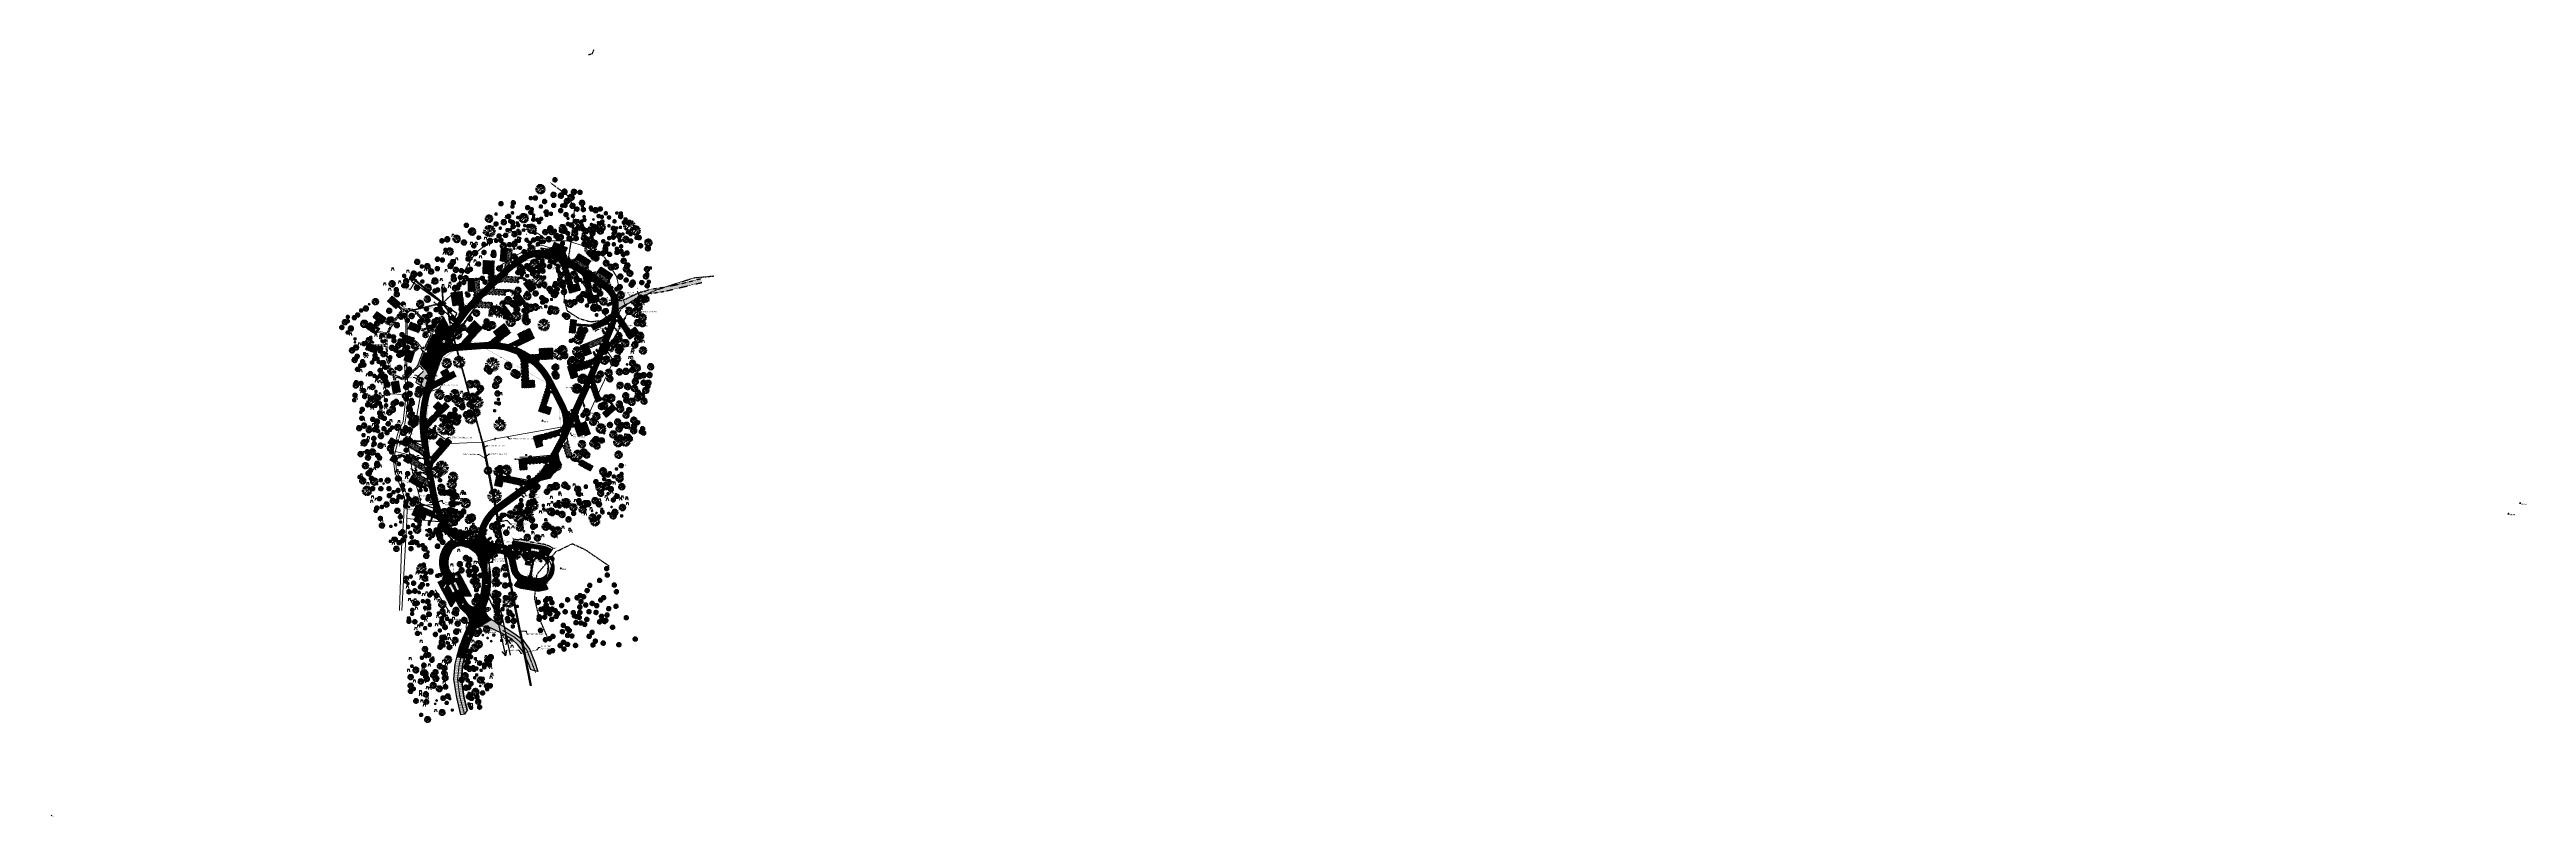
# Model space of a CAD drawing. Header units: feet. Extents: x 1133447 to 1140710, y 647621 to 649877.
import ezdxf
from ezdxf import colors
from ezdxf.entities.mleader import LeaderData, LeaderLine
from ezdxf.enums import TextEntityAlignment as Align
from ezdxf.lldxf.tags import DXFTag
from ezdxf.math import Vec2, Vec3

# ---------------------------------------------------------------- set-up
doc = ezdxf.new("R2010")
doc.units = ezdxf.units.FT
doc.header["$MEASUREMENT"] = 0
for name, pattern in [('CENTER2', [1.125, 0.75, -0.125, 0.125, -0.125]), ('DASHED4', [0.1875, 0.125, -0.0625]), ('DASHED8', [0.09375, 0.0625, -0.03125]), ('DIVIDE2', [0.625, 0.25, -0.125, 0, -0.125, 0, -0.125]), ('DOT', [0.25, 0, -0.25]), ('HIDDEN', [0.375, 0.25, -0.125]), ('HIDDEN4', [0.09375, 0.0625, -0.03125]), ('PHANTOM2', [1.25, 0.625, -0.125, 0.125, -0.125, 0.125, -0.125]), ('RAD', [0.13, 0.08, -0.05])]:
    doc.linetypes.add(name, pattern=pattern)
for name, color, linetype in [('-AGGREGATE', 8, 'Continuous'), ('-BARRIERROCK', 6, 'Continuous'), ('-BOLTS-LAGS-SCREWS', 7, 'Continuous'), ('-CONCRETE', 9, 'Continuous'), ('-HARDWARE', 7, 'Continuous'), ('-TIMBER', 5, 'Continuous'), ('-WOOD', 5, 'Continuous'), ('A-BULLETINBOARD', 3, 'Continuous'), ('A-POSTS&BEAMS', 5, 'Continuous'), ('C-BLDG-DOOR', 5, 'Continuous'), ('C-BLDG-OTLN', 4, 'Continuous'), ('C-BLDG-PATT', 8, 'Continuous'), ('C-CAMPSITE-PADS', 6, 'Continuous'), ('C-FENCE-FOOTING', 7, 'DASHED8'), ('C-PRKG-ASPH', 8, 'Continuous'), ('C-PRKG-BOLL', 7, 'Continuous'), ('C-PRKG-BOLL-FTNG', 6, 'HIDDEN4'), ('C-PRKG-BOLLARD', 7, 'Continuous'), ('C-PRKG-GRVL', 8, 'Continuous'), ('C-PRKG-SIGN', 1, 'Continuous'), ('C-PRKG-STRP', 136, 'Continuous'), ('C-PRKG-WHEL-STOP', 9, 'Continuous'), ('C-ROAD-ASPHALT', 1, 'Continuous'), ('C-ROAD-CNTR', 1, 'CENTER2'), ('C-ROAD-GRVL', 1, 'RAD'), ('C-SITE-GATE', 1, 'Continuous'), ('C-SITE-SIGN', 4, 'Continuous'), ('C-SITE-TIMBER', 6, 'Continuous'), ('C-SWLK-CONC', 6, 'Continuous'), ('C-SWLK-CONC-PATT', 8, 'Continuous'), ('C-SWLK-GRVL', 6, 'RAD'), ('C-SWLK-GRVL-PATT', 8, 'Continuous'), ('C-UTIL-ELEC-MEP', 7, 'UGE (.5x)'), ('C-UTIL-HYDRANT', 5, 'Continuous'), ('C-UTIL-STRM-PIPE', 210, 'Continuous'), ('C-UTIL-STRM-STRC', 210, 'Continuous'), ('C-UTIL-WATER-MEP', 7, 'WATER (.5x)'), ('G-TEXT-ST02', 2, 'Continuous'), ('G-XREF', 7, 'Continuous'), ('L-BARRIERROCK', 6, 'Continuous'), ('P-SAWCUT', 4, 'HIDDEN'), ('V-FLOOD-PLAIN', 2, 'DIVIDE2'), ('V-PVMT-ASPH', 111, 'Continuous'), ('V-PVMT-GRVL', 120, 'RAD'), ('V-SITE-SIGN', 222, 'Continuous'), ('V-TOPO-SPOT', 8, 'Continuous'), ('V-UTIL-POWR-STRC', 1, 'Continuous'), ('V-UTIL-SSWR-STRC', 8, 'Continuous'), ('V-UTIL-STRM-STRC', 8, 'Continuous'), ('V-UTIL-WATR-STRC', 8, 'Continuous')]:
    doc.layers.add(name, color=color, linetype=linetype)
for name, color, linetype, lineweight in [('-ANGLE-IRON', 8, 'Continuous', 25), ('C-ANNO-TEXT-3', 7, 'Continuous', 20), ('V-LEGL-PROP-MRKR', 6, 'Continuous', 13), ('V-PVMT-HTCH-ASPH', 8, 'Continuous', 13), ('V-PVMT-HTCH-GRVL', 8, 'Continuous', 20), ('V-SITE-BLDG', 8, 'Continuous', 35), ('V-SITE-BLDG-HTCH', 8, 'Continuous', 13), ('V-SITE-FENC', 8, 'Continuous', 18), ('V-SITE-ROCK', 8, 'Continuous', 18), ('V-SITE-SURV', 8, 'Continuous', 18), ('V-SITE-VEGE', 8, 'Continuous', 18), ('V-SITE-VEGE-TEXT', 8, 'Continuous', 18), ('V-SITE-WALL', 8, 'Continuous', 18), ('V-UTIL-IRRI', 8, 'Continuous', 15), ('V-UTIL-POWR-LINE-UNDR', 8, 'EXIST_PROP POWER UNDERGROUND LINE 1', 15), ('V-UTIL-STRM-LINE', 8, 'STORM (.5x)', 15), ('V-UTIL-WATR-LINE', 8, 'WATER', 15)]:
    doc.layers.add(name, color=color, linetype=linetype, lineweight=lineweight)
doc.layers.add('A-HIDDEN', color=8, linetype='DOT', plot=False)
doc.layers.add('V-ANNO-TEXT', color=7, linetype='Continuous', lineweight=13, plot=False)
doc.layers.add('V-PVMT-CNTR', color=8, linetype='Continuous', lineweight=5, plot=False)
doc.styles.add('Arial', font='arial.ttf')
doc.styles.add('Normal', font='arial.ttf', dxfattribs={"height": 0.1})
doc.styles.add('SEI Annotative', font='tahoma.ttf', dxfattribs={"height": 0.1})
doc.styles.add('SEI-Dim & Leader', font='tahoma.ttf')
doc.styles.get("Standard").update_dxf_attribs({"font": 'arial.ttf'})
tags = doc.linetypes.add('EXIST_PROP POWER UNDERGROUND LINE 1', pattern='A,1.5,-0.2,["P-UG",Standard,S=0.08,R=0,X=-0.1,Y=-0.04],-0.3', length=2).pattern_tags.tags
tags[6] = DXFTag(74, 10)
tags = doc.linetypes.add('STORM (.5x)', pattern='A,0.75,-0.2,["SD",Standard,S=0.08,R=0,X=-0.1,Y=-0.04],-0.15', length=1.1).pattern_tags.tags
tags[6] = DXFTag(74, 10)
tags = doc.linetypes.add('UGE (.5x)', pattern='A,0.75,-0.2,["UGE",Standard,S=0.08,R=0,X=-0.1,Y=-0.04],-0.2', length=1.15).pattern_tags.tags
tags[6] = DXFTag(74, 10)
tags = doc.linetypes.add('WATER', pattern='A,1.5,-0.2,["W",Standard,S=0.08,R=0,X=-0.1,Y=-0.04],-0.05', length=1.75).pattern_tags.tags
tags[6] = DXFTag(74, 10)
tags = doc.linetypes.add('WATER (.5x)', pattern='A,0.75,-0.2,["W",Standard,S=0.08,R=0,X=-0.1,Y=-0.04],-0.05', length=1).pattern_tags.tags
tags[6] = DXFTag(74, 10)
doc.dimstyles.new('OA_Plan - LDVP', dxfattribs={"dimscale": 20, "dimtxt": 0.1, "dimasz": 0.12, "dimexe": 0.0625, "dimexo": 0.0625, "dimgap": 0.03, "dimtad": 0, "dimdsep": 46, "dimtxsty": 'Normal', "dimcen": 0, "dimclrd": 256, "dimclre": 256, "dimclrt": 256, "dimadec": 4, "dimazin": 2, "dimtfac": 1, "dimtofl": 0, "dimtmove": 0, "dimatfit": 3, "dimfxl": 1, "dimtfill": 1, "dimtolj": 1, "dimtzin": 0, "dimlwd": -1, "dimlwe": -1, "dimarcsym": 0})
doc.dimstyles.new('Plan', dxfattribs={"dimscale": 20, "dimtxt": 0.1, "dimasz": 0.12, "dimexe": 0.0625, "dimexo": 0.0625, "dimgap": 0.08, "dimtad": 0, "dimdec": 0, "dimzin": 0, "dimdsep": 46, "dimtxsty": 'Normal', "dimcen": 0, "dimclrd": 256, "dimclre": 256, "dimclrt": 256, "dimaunit": 1, "dimadec": 4, "dimazin": 0, "dimtfac": 1, "dimtdec": 0, "dimtofl": 0, "dimtmove": 0, "dimatfit": 3, "dimfxl": 1, "dimtfill": 1, "dimtolj": 1, "dimtzin": 0, "dimlwd": -1, "dimlwe": -1, "dimarcsym": 0})
pattern_1 = [(37.5, (0, 0), (-0.0629933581, 1.926823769), [0, -1.52, 0, -1.7, 0, -1.625]), (7.5, (0, 0), (1.7697767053, 2.822146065), [0, -0.82, 0, -1.37, 0, -0.525]), (327.5, (-1.23, 0), (3.1141418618, 0.0056590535), [0, -0.5, 0, -1.8, 0, -2.35]), (317.5, (-1.23, 0), (3.0061266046, 0.877675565), [0, -0.25, 0, -1.18, 0, -1.35])]
pattern_2 = [(228.012787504, (3.6, 5), (-40, -45), [0.67268, -66.595440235]), (184.969740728, (3.15, 4.5), (60, 5), [1.15434, -114.279623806]), (132.510447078, (2, 4.4), (50, -55), [0.81394, -80.58016298]), (267.273689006, (0.05, 3.15), (5, 100), [1.05119, -104.067790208]), (292.833654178, (0, 2.1), (-25, 60), [1.030775, -102.04686564]), (357.273689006, (0.4, 1.15), (-100, 5), [1.05119, -104.067790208]), (37.694240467, (1.45, 1.1), (-65, -50), [1.390145, -137.624242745]), (72.255328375, (2.55, 1.95), (35, 110), [1.31244, -129.931607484]), (121.429565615, (2.95, 3.2), (-40, 65), [1.05475, -104.420365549]), (175.23635831, (2.4, 4.1), (55, -5), [1.20416, -59.003812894]), (222.397437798, (1.2, 4.2), (-60, -55), [1.55724, -154.166875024]), (138.814074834, (5, 3.1), (-35, 30), [0.531505, -52.619224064]), (171.46923439, (4.6, 3.45), (65, -10), [1.011185, -100.10755708]), (225, (3.6, 3.6), (-6e-16, -5), [0.707105, -6.363962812]), (203.198590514, (3.25, 4.2), (25, 10), [0.38079, -37.69807553]), (291.80140949, (2.9, 4.05), (-5, 15), [0.538515, -26.387309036]), (30.96375653, (3.1, 3.55), (15, 10), [0.874645, -28.280114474]), (161.56505118, (3.85, 4), (10, -5), [0.632455, -15.1789333]), (16.389540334, (0, 4.05), (50, 15), [0.886, -87.714225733]), (70.346175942, (0.85, 4.3), (-20.00000000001, -55.00000000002), [0.743305, -73.587038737]), (293.198590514, (3.85, 5), (-10, 25), [0.761575, -37.31729053]), (343.610459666, (4.15, 4.3), (-50, 15), [0.886, -87.714225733]), (339.44395478, (0, 0.95), (-25, 10), [0.8544, -41.865618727]), (294.77514057, (0.8, 0.65), (-25, 55), [0.71589, -70.873215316]), (66.801409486, (3.9, 0), (10, 25), [0.761575, -37.31729053]), (17.354024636, (4.2, 0.7), (-65, -20), [0.838155, -82.977118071]), (69.44395478, (1.45, 0), (-10, -25), [0.4272, -42.292818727]), (101.30993247, (3.6, 0), (-5, 20), [0.25495, -25.240147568]), (165.96375653, (3.55, 0.25), (15, -5), [1.030775, -19.584753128]), (186.009005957, (2.55, 0.5), (50, 5), [0.95525, -94.569615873]), (303.69006753, (3.1, 3.1), (-5, 10), [0.72111, -17.306646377]), (353.157226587, (3.5, 2.5), (85, -10), [1.25897, -124.63781312]), (60.9453959, (4.75, 2.35), (-20, -35), [0.51478, -50.963370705]), (90, (5, 2.8), (-5, 5), [0.3, -4.7]), (120.256437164, (2.45, 0.65), (20, -35), [0.69462, -68.767599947]), (48.012787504, (2.1, 1.25), (40, 45), [1.34536, -65.922760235]), (0, (3, 2.25), (5, 5), [1.3, -3.7]), (325.30484647, (4.3, 2.25), (50, -35), [0.79057, -78.266371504]), (254.0546041, (4.95, 1.8), (-5, -20), [0.72801, -35.672539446]), (207.645975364, (4.75, 1.1), (-95, -50), [1.185325, -117.347370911]), (175.42607874, (3.7, 0.55), (-65, 5), [1.253995, -124.14536704])]

# ---------------------------------------------------------------- blocks, each defined once
blk = doc.blocks.new('*X915')
for p, q in [((69.5, 22.9), (70, 22.9)), ((69.5, 22.8), (70, 22.8)), ((69.5, 22.8), (70, 22.8)), ((69.5, 22.8), (70, 22.8)), ((69.5, 22.8), (70, 22.8)), ((69.5, 22.7), (70, 22.7)), ((69.5, 22.7), (70, 22.7)), ((69.5, 22.7), (70, 22.7)), ((69.5, 22.6), (70, 22.6)), ((69.6, 23), (69.9, 23)), ((69.6, 22.9), (69.9, 22.9)), ((69.6, 22.9), (69.9, 22.9)), ((69.6, 22.6), (69.9, 22.6)), ((69.6, 22.6), (69.9, 22.6)), ((69.6, 22.5), (69.9, 22.5))]:
    blk.add_line(p, q)
blk = doc.blocks.new('V-LEGL-v-gps')
for p, q in [((0, 0.1), (-0.08, -0.05)), ((0.07, -0.05), (0, 0.1)), ((-0.08, -0.05), (0.07, -0.05))]:
    blk.add_line(p, q)
for radius in [0.0439, 0.025, 0.0125]:
    blk.add_circle((0, 0), radius)
at = {"xscale": 0.1000000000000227, "yscale": 0.1000000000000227, "zscale": 0.1000000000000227}
blk.add_blockref('*X915', (-6.98, -2.28), dxfattribs=at)
blk = doc.blocks.new('V-UTIL-WATR-Water Shutoff')
blk.add_circle((0, 0), 0.04)
at = {"style": 'SEI-Dim & Leader'}
for s, rotation, p in [('W', 45, (-0.04, 0.04)), ('O', 315, (0.04, 0.04))]:
    blk.add_text(s, height=0.04, rotation=rotation, dxfattribs=at).set_placement(p, align=Align.CENTER)
blk.add_text('S', height=0.04, dxfattribs=at).set_placement((0, 0.06), align=Align.CENTER)
blk = doc.blocks.new('*U928', base_point=(1134826.363, 648170.821))
at = {"xscale": 39.73102651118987, "yscale": 39.73102651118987, "zscale": 39.73102651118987}
blk.add_blockref('V-UTIL-WATR-Water Shutoff', (1134826.363, 648170.821), dxfattribs=at)
blk = doc.blocks.new('*U929', base_point=(1134826.551, 648169.775))
at = {"xscale": 39.73102651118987, "yscale": 39.73102651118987, "zscale": 39.73102651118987}
blk.add_blockref('V-UTIL-WATR-Water Shutoff', (1134826.551, 648169.775), dxfattribs=at)
blk = doc.blocks.new('V-SITE-Sign')
blk.add_line((-0.12, 0), (0.12, 0))
blk.add_circle((0, -0.02), 0.02)
blk = doc.blocks.new('*U930', base_point=(1134772.052, 648350.501))
at = {"xscale": 39.99999999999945, "yscale": 39.99999999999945, "zscale": 39.99999999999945, "rotation": 90.00000000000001}
blk.add_blockref('V-SITE-Sign', (1134772.052, 648350.501), dxfattribs=at)
blk = doc.blocks.new('*U931', base_point=(1135154.133, 649133.53))
at = {"xscale": 39.99999999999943, "yscale": 39.99999999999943, "zscale": 39.99999999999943, "rotation": 115}
blk.add_blockref('V-SITE-Sign', (1135154.133, 649133.53), dxfattribs=at)
blk = doc.blocks.new('V-UTIL-IRRI-Spigot')
for points in [[(-1, 1.7), (-0.5, 0.9)], [(-0.5, -0.9), (0.5, 0.9)], [(0.5, -0.9), (1, -1.7)]]:
    blk.add_lwpolyline(points)
for radius in [1, 0.5]:
    blk.add_circle((0, 0), radius)
blk = doc.blocks.new('*U933', base_point=(1135118.543, 648981.959))
at = {"xscale": 0.9237604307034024, "yscale": 0.9237604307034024, "zscale": 0.9237604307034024}
blk.add_blockref('V-UTIL-IRRI-Spigot', (1135118.543, 648981.959), dxfattribs=at)
blk = doc.blocks.new('*U935', base_point=(1134998.911, 648764.627))
at = {"xscale": 0.9237604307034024, "yscale": 0.9237604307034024, "zscale": 0.9237604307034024}
blk.add_blockref('V-UTIL-IRRI-Spigot', (1134998.911, 648764.627), dxfattribs=at)
blk = doc.blocks.new('*U937', base_point=(1135109.755, 649053.73))
at = {"xscale": 39.73102651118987, "yscale": 39.73102651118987, "zscale": 39.73102651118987}
blk.add_blockref('V-UTIL-WATR-Water Shutoff', (1135109.755, 649053.73), dxfattribs=at)
blk = doc.blocks.new('*U938', base_point=(1135113.62, 649049.674))
at = {"xscale": 39.73102651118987, "yscale": 39.73102651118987, "zscale": 39.73102651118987}
blk.add_blockref('V-UTIL-WATR-Water Shutoff', (1135113.62, 649049.674), dxfattribs=at)
blk = doc.blocks.new('*U939', base_point=(1135130.742, 649077.681))
at = {"xscale": 39.99999999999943, "yscale": 39.99999999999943, "zscale": 39.99999999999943, "rotation": 79.99999999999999}
blk.add_blockref('V-SITE-Sign', (1135130.742, 649077.681), dxfattribs=at)
blk = doc.blocks.new('V-UTIL-EPED')
for p, q in [((-0.05, 0.05), (-0.05, -0.05)), ((0.05, 0.05), (-0.05, 0.05)), ((0.05, -0.05), (0.05, 0.05)), ((-0.05, -0.05), (0.05, -0.05))]:
    blk.add_line(p, q)
at = {"style": 'SEI-Dim & Leader'}
blk.add_text('E', height=0.06, dxfattribs=at).set_placement((0, 0), align=Align.MIDDLE_CENTER)
blk = doc.blocks.new('*U941', base_point=(1134511.816, 648684.869))
at = {"xscale": 39.99999999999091, "yscale": 39.99999999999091, "zscale": 39.99999999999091}
blk.add_blockref('V-UTIL-EPED', (1134511.816, 648684.869), dxfattribs=at)
blk = doc.blocks.new('V-SITE-VEGE-Coniferious Tree 2')
at = {"color": 0, "linetype": 'ByBlock'}
for p, q in [((-0.31, 0.03), (-0.5, 0.05)), ((-0.3, 0.06), (-0.49, 0.1)), ((-0.22, 0.16), (-0.4, 0.29)), ((-0.28, 0.16), (-0.39, 0.23)), ((-0.18, 0.2), (-0.33, 0.37)), ((-0.08, 0.11), (-0.29, 0.4)), ((-0.15, 0.25), (-0.25, 0.43)), ((-0.02, 0.01), (-0.23, 0.1)), ((-0.06, 0.19), (-0.15, 0.48)), ((-0.06, 0.27), (-0.1, 0.49)), ((0, 0), (-0.05, 0.5)), ((0, 0.22), (0, 0.5)), ((0, 0), (0.23, 0.17)), ((0.03, 0.28), (0.05, 0.5)), ((0.06, 0.27), (0.1, 0.49)), ((0.07, 0.21), (0.14, 0.43)), ((0.1, 0.11), (0.33, 0.37)), ((0.14, 0.24), (0.25, 0.43)), ((0.17, 0.02), (0.5, 0.05)), ((0.19, 0.26), (0.29, 0.4)), ((0.19, 0.17), (0.31, 0.28)), ((0.25, 0.14), (0.43, 0.25)), ((0.27, 0.12), (0.46, 0.2)), ((0.29, 0.06), (0.39, 0.08)), ((0.3, 0), (0.5, 0)), ((-0.22, -0.02), (-0.5, -0.05)), ((-0.3, -0.06), (-0.49, -0.1)), ((-0.29, -0.13), (-0.46, -0.2)), ((-0.25, -0.18), (-0.4, -0.29)), ((-0.13, -0.12), (-0.37, -0.33)), ((-0.18, -0.25), (-0.28, -0.38)), ((-0.02, -0.03), (-0.21, -0.24)), ((-0.12, -0.27), (-0.19, -0.42)), ((-0.09, -0.28), (-0.15, -0.48)), ((-0.03, -0.28), (-0.04, -0.42)), ((0, -0.28), (0, -0.5)), ((0.02, -0.01), (0.27, -0.12)), ((0.05, -0.15), (0.12, -0.37)), ((0.06, -0.29), (0.1, -0.49)), ((0.11, -0.13), (0.27, -0.3)), ((0.11, -0.25), (0.2, -0.46)), ((0.17, -0.23), (0.29, -0.4)), ((0.23, -0.2), (0.37, -0.33)), ((0.26, -0.15), (0.43, -0.25)), ((0.29, -0.06), (0.43, -0.09)), ((0.29, -0.09), (0.48, -0.15))]:
    blk.add_line(p, q, dxfattribs=at)
blk.add_circle((0, 0), 0.0208)
blk = doc.blocks.new('V-SITE-VEGE-Stump')
for points in [[(-0.12, -0.01, 0.052613), (-0.1, 0.01, 0.106195), (-0.09, 0.02, 0.044862), (-0.08, 0.05, 0.020074), (-0.08, 0.12, 0.011675), (-0.08, 0.14, 0.007866), (-0.08, 0.16)], [(0.02, 0.16, -0.082864), (0.01, 0.14, -0.111324), (0, 0.13, -0.039313), (-0.02, 0.12, -0.049197), (-0.03, 0.12, -0.066002), (-0.04, 0.12, -0.070187), (-0.06, 0.12, -0.114859), (-0.07, 0.12, -0.075938), (-0.08, 0.13)], [(-0.08, 0.16, -0.027668), (-0.05, 0.16, -0.067978), (-0.04, 0.16), (0.01, 0.16), (0.05, 0.16)], [(0.05, 0.16, 0.004334), (0.05, 0.14, 0.008344), (0.05, 0.13), (0.06, 0.08, 0.046252), (0.06, 0.03, 0.069625), (0.07, 0, 0.149725), (0.08, 0, 0.058523), (0.1, -0.01)]]:
    blk.add_lwpolyline(points, format="xyb")
blk = doc.blocks.new('V-SITE-VEGE-Bush')
for centre, radius, start, end in [((-0.07, 0.01), 0.03, 90, 270), ((-0.05, 0.04), 0.0372, 47.7263, 199.6538), ((0, 0.05), 0.0354, 8.1301, 171.8699), ((0.06, 0.04), 0.0361, 303.6901, 146.3099), ((0.06, -0.01), 0.0336, 246.1613, 60.7086), ((-0.07, -0.04), 0.027, 104.4898, 329.25), ((-0.02, -0.06), 0.0307, 177.6627, 343.4127), ((0.03, -0.05), 0.0337, 201.8014, 31.3287)]:
    blk.add_arc(centre, radius, start, end)
blk = doc.blocks.new('*U949', base_point=(1134730.838, 648231.84))
at = {"xscale": 40.63722922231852, "yscale": 40.63722922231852, "zscale": 40.63722922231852}
blk.add_blockref('V-SITE-VEGE-Bush', (1134730.838, 648231.84), dxfattribs=at)
blk = doc.blocks.new('*U950', base_point=(1134731.555, 648236.584))
at = {"xscale": 40.63722922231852, "yscale": 40.63722922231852, "zscale": 40.63722922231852}
blk.add_blockref('V-SITE-VEGE-Bush', (1134731.555, 648236.584), dxfattribs=at)
blk = doc.blocks.new('*U951', base_point=(1134735.977, 648235.627))
at = {"xscale": 40.63722922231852, "yscale": 40.63722922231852, "zscale": 40.63722922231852}
blk.add_blockref('V-SITE-VEGE-Bush', (1134735.977, 648235.627), dxfattribs=at)
blk = doc.blocks.new('V-SITE-Meter')
blk.add_circle((0, 0), 0.08)
at = {"style": 'SEI-Dim & Leader'}
blk.add_text('M', height=0.08, dxfattribs=at).set_placement((0, 0), align=Align.MIDDLE_CENTER)
blk = doc.blocks.new('*U956', base_point=(1135021.655, 649297.834))
at = {"xscale": 31.25, "yscale": 31.25, "zscale": 31.25}
blk.add_blockref('V-SITE-Meter', (1135021.655, 649297.834), dxfattribs=at)
blk = doc.blocks.new('*U957', base_point=(1134888.361, 649293.658))
at = {"xscale": 0.9237604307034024, "yscale": 0.9237604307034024, "zscale": 0.9237604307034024}
blk.add_blockref('V-UTIL-IRRI-Spigot', (1134888.361, 649293.658), dxfattribs=at)
blk = doc.blocks.new('Finished Floor Elevation')
h = blk.add_hatch(color=256)
h.dxf.hatch_style = 1
h.paths.add_polyline_path([(-0.05, -0.05), (-0.05, 0.05), (0, 0)])
blk.add_lwpolyline([(-0.05, -0.05), (-0.05, 0.05), (0, 0)], close=True)
blk = doc.blocks.new('*U959', base_point=(1134600.703, 649134.02))
at = {"xscale": 39.73102651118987, "yscale": 39.73102651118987, "zscale": 39.73102651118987}
blk.add_blockref('V-UTIL-WATR-Water Shutoff', (1134600.703, 649134.02), dxfattribs=at)
blk = doc.blocks.new('*U960', base_point=(1134600.621, 649133.552))
at = {"xscale": 39.73102651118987, "yscale": 39.73102651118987, "zscale": 39.73102651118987}
blk.add_blockref('V-UTIL-WATR-Water Shutoff', (1134600.621, 649133.552), dxfattribs=at)
blk = doc.blocks.new('*U961', base_point=(1134535.172, 648864.348))
at = {"xscale": 39.73102651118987, "yscale": 39.73102651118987, "zscale": 39.73102651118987}
blk.add_blockref('V-UTIL-WATR-Water Shutoff', (1134535.172, 648864.348), dxfattribs=at)
blk = doc.blocks.new('V-UTIL-IRRI-Sprinkler Control Box')
at = {"color": 0, "linetype": 'ByBlock', "lineweight": -2}
for p, q in [((-0.04, 0.04), (-0.04, -0.04)), ((0.04, 0.04), (-0.04, 0.04)), ((0.04, -0.04), (0.04, 0.04)), ((-0.04, -0.04), (0.04, -0.04))]:
    blk.add_line(p, q, dxfattribs=at)
blk.add_circle((0, 0), 0.00322, dxfattribs=at)
blk = doc.blocks.new('*U962', base_point=(1134619.116, 649084.775))
at = {"xscale": 39.82222222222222, "yscale": 39.82222222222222, "zscale": 39.82222222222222}
blk.add_blockref('V-UTIL-IRRI-Sprinkler Control Box', (1134619.116, 649084.775), dxfattribs=at)
blk = doc.blocks.new('V-UTIL-WATR-Well')
at = {"color": 0, "linetype": 'ByBlock', "lineweight": -2}
for radius in [0.08, 0.0625]:
    blk.add_circle((0, 0), radius, dxfattribs=at)
at = {"color": 0, "linetype": 'ByBlock', "lineweight": -2, "style": 'SEI-Dim & Leader'}
blk.add_text('W', height=0.075, dxfattribs=at).set_placement((0, 0), align=Align.MIDDLE_CENTER)
blk = doc.blocks.new('*U964', base_point=(1134520.625, 649199.886))
at = {"xscale": 31.24999999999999, "yscale": 31.24999999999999, "zscale": 31.24999999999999}
blk.add_blockref('V-UTIL-WATR-Well', (1134520.625, 649199.886), dxfattribs=at)
blk = doc.blocks.new('*U965', base_point=(1134495.955, 649106.737))
at = {"xscale": 31.25, "yscale": 31.25, "zscale": 31.25}
blk.add_blockref('V-SITE-Meter', (1134495.955, 649106.737), dxfattribs=at)
blk = doc.blocks.new('V-UTIL-WATR-Valve')
for p, q in [((0, 0.05), (0.06, 0.05)), ((0, -0.05), (0, 0.05)), ((-0.05, -0.05), (0, -0.05))]:
    blk.add_line(p, q)
blk = doc.blocks.new('*U966', base_point=(1134753.653, 648734.572))
at = {"xscale": 41.34403091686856, "yscale": 41.34403091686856, "zscale": 41.34403091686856}
blk.add_blockref('V-UTIL-WATR-Valve', (1134753.653, 648734.572), dxfattribs=at)
blk = doc.blocks.new('V-LEGL- Corner Location')
at = {"lineweight": 25}
h = blk.add_hatch(color=256, dxfattribs=at)
h.dxf.hatch_style = 1
edge = h.paths.add_edge_path()
edge.add_arc((0, 0), 0.5, 0, 360)
blk.add_circle((0, 0), 0.5, dxfattribs=at)
blk = doc.blocks.new('*U967', base_point=(1135119.754, 648653.348))
at = {"linetype": 'ByBlock', "lineweight": -2, "xscale": 3.2, "yscale": 3.2, "zscale": 3.2, "rotation": 8.537736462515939e-07}
blk.add_blockref('V-LEGL- Corner Location', (1135119.754, 648653.348), dxfattribs=at)
blk = doc.blocks.new('*U969', base_point=(1134533.417, 648547.604))
at = {"xscale": 0.9237604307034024, "yscale": 0.9237604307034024, "zscale": 0.9237604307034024}
blk.add_blockref('V-UTIL-IRRI-Spigot', (1134533.417, 648547.604), dxfattribs=at)
blk = doc.blocks.new('*U970', base_point=(1134534.843, 648556.084))
at = {"xscale": 41.34403091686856, "yscale": 41.34403091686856, "zscale": 41.34403091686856}
blk.add_blockref('V-UTIL-WATR-Valve', (1134534.843, 648556.084), dxfattribs=at)
blk = doc.blocks.new('*U972', base_point=(1134510.895, 648680.812))
at = {"xscale": 0.9237604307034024, "yscale": 0.9237604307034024, "zscale": 0.9237604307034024}
blk.add_blockref('V-UTIL-IRRI-Spigot', (1134510.895, 648680.812), dxfattribs=at)
blk = doc.blocks.new('*U973', base_point=(1134503.569, 648721.905))
at = {"xscale": 0.9237604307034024, "yscale": 0.9237604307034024, "zscale": 0.9237604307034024}
blk.add_blockref('V-UTIL-IRRI-Spigot', (1134503.569, 648721.905), dxfattribs=at)
blk = doc.blocks.new('*U974', base_point=(1134503.148, 648738.079))
at = {"xscale": 39.99999999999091, "yscale": 39.99999999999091, "zscale": 39.99999999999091}
blk.add_blockref('V-UTIL-EPED', (1134503.148, 648738.079), dxfattribs=at)
blk = doc.blocks.new('V-UTIL-STRM-Storm Sewer Manhole')
blk.add_circle((0, 0), 0.0625)
at = {"style": 'SEI-Dim & Leader'}
blk.add_text('D', height=0.08, dxfattribs=at).set_placement((0, 0), align=Align.MIDDLE_CENTER)
blk = doc.blocks.new('*U975', base_point=(1134529.479, 648634.721))
at = {"xscale": 40.00000000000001, "yscale": 40.00000000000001, "zscale": 40.00000000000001}
blk.add_blockref('V-UTIL-STRM-Storm Sewer Manhole', (1134529.479, 648634.721), dxfattribs=at)
blk = doc.blocks.new('V-UTIL-Cleanout')
for p, q in [((-0.07, -0.07), (0.07, 0.07)), ((0.07, -0.07), (-0.07, 0.07))]:
    blk.add_line(p, q)
blk.add_circle((0, 0), 0.0625)
blk = doc.blocks.new('*U976', base_point=(1134517.696, 648728.388))
at = {"xscale": 39.59797974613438, "yscale": 39.59797974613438, "zscale": 39.59797974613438}
blk.add_blockref('V-UTIL-Cleanout', (1134517.696, 648728.388), dxfattribs=at)
blk = doc.blocks.new('*U978', base_point=(1134533.85, 648857.053))
at = {"xscale": 0.9237604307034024, "yscale": 0.9237604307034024, "zscale": 0.9237604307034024}
blk.add_blockref('V-UTIL-IRRI-Spigot', (1134533.85, 648857.053), dxfattribs=at)
blk = doc.blocks.new('*U979', base_point=(1134442.919, 648867.032))
at = {"xscale": 39.99999999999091, "yscale": 39.99999999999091, "zscale": 39.99999999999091}
blk.add_blockref('V-UTIL-EPED', (1134442.919, 648867.032), dxfattribs=at)
blk = doc.blocks.new('*U980', base_point=(1134442.551, 648865.937))
at = {"xscale": 39.99999999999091, "yscale": 39.99999999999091, "zscale": 39.99999999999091}
blk.add_blockref('V-UTIL-EPED', (1134442.551, 648865.937), dxfattribs=at)
blk = doc.blocks.new('*U981', base_point=(1134946.432, 649283.888))
at = {"xscale": 41.34403091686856, "yscale": 41.34403091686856, "zscale": 41.34403091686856}
blk.add_blockref('V-UTIL-WATR-Valve', (1134946.432, 649283.888), dxfattribs=at)
blk = doc.blocks.new('_Open90')
at = {"color": 0, "linetype": 'ByBlock', "lineweight": -2}
for p, q in [((0, 0), (-1, 0)), ((-0.5, 0.5), (0, 0)), ((0, 0), (-0.5, -0.5))]:
    blk.add_line(p, q, dxfattribs=at)
blk = doc.blocks.new('V-UTIL-POWR-TRANS')
blk.add_lwpolyline([(-0.08, 0.07), (0.07, 0.07), (0.07, -0.08), (-0.08, -0.08)], close=True)
at = {"style": 'SEI-Dim & Leader'}
blk.add_text('T', height=0.09, dxfattribs=at).set_placement((0, 0), align=Align.MIDDLE_CENTER)
blk = doc.blocks.new('*U982', base_point=(1134826.363, 648170.821))
at = {"xscale": 39.73102651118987, "yscale": 39.73102651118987, "zscale": 39.73102651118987}
blk.add_blockref('V-UTIL-WATR-Water Shutoff', (1134826.363, 648170.821), dxfattribs=at)
blk = doc.blocks.new('*U983', base_point=(1134826.551, 648169.775))
at = {"xscale": 39.73102651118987, "yscale": 39.73102651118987, "zscale": 39.73102651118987}
blk.add_blockref('V-UTIL-WATR-Water Shutoff', (1134826.551, 648169.775), dxfattribs=at)
blk = doc.blocks.new('*U984', base_point=(1134772.052, 648350.501))
at = {"xscale": 39.99999999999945, "yscale": 39.99999999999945, "zscale": 39.99999999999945, "rotation": 90.00000000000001}
blk.add_blockref('V-SITE-Sign', (1134772.052, 648350.501), dxfattribs=at)
blk = doc.blocks.new('*U985', base_point=(1135154.133, 649133.53))
at = {"xscale": 39.99999999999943, "yscale": 39.99999999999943, "zscale": 39.99999999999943, "rotation": 115}
blk.add_blockref('V-SITE-Sign', (1135154.133, 649133.53), dxfattribs=at)
blk = doc.blocks.new('*U987', base_point=(1135118.543, 648981.959))
at = {"xscale": 0.9237604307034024, "yscale": 0.9237604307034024, "zscale": 0.9237604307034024}
blk.add_blockref('V-UTIL-IRRI-Spigot', (1135118.543, 648981.959), dxfattribs=at)
blk = doc.blocks.new('*U988', base_point=(1134998.911, 648764.627))
at = {"xscale": 0.9237604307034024, "yscale": 0.9237604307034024, "zscale": 0.9237604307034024}
blk.add_blockref('V-UTIL-IRRI-Spigot', (1134998.911, 648764.627), dxfattribs=at)
blk = doc.blocks.new('*U990', base_point=(1135109.755, 649053.73))
at = {"xscale": 39.73102651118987, "yscale": 39.73102651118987, "zscale": 39.73102651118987}
blk.add_blockref('V-UTIL-WATR-Water Shutoff', (1135109.755, 649053.73), dxfattribs=at)
blk = doc.blocks.new('*U991', base_point=(1135113.62, 649049.674))
at = {"xscale": 39.73102651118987, "yscale": 39.73102651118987, "zscale": 39.73102651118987}
blk.add_blockref('V-UTIL-WATR-Water Shutoff', (1135113.62, 649049.674), dxfattribs=at)
blk = doc.blocks.new('*U992', base_point=(1135130.742, 649077.681))
at = {"xscale": 39.99999999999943, "yscale": 39.99999999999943, "zscale": 39.99999999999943, "rotation": 79.99999999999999}
blk.add_blockref('V-SITE-Sign', (1135130.742, 649077.681), dxfattribs=at)
blk = doc.blocks.new('*U994', base_point=(1134511.816, 648684.869))
at = {"xscale": 39.99999999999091, "yscale": 39.99999999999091, "zscale": 39.99999999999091}
blk.add_blockref('V-UTIL-EPED', (1134511.816, 648684.869), dxfattribs=at)
blk = doc.blocks.new('*U1002', base_point=(1134730.838, 648231.84))
at = {"xscale": 40.63722922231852, "yscale": 40.63722922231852, "zscale": 40.63722922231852}
blk.add_blockref('V-SITE-VEGE-Bush', (1134730.838, 648231.84), dxfattribs=at)
blk = doc.blocks.new('*U1003', base_point=(1134731.555, 648236.584))
at = {"xscale": 40.63722922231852, "yscale": 40.63722922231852, "zscale": 40.63722922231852}
blk.add_blockref('V-SITE-VEGE-Bush', (1134731.555, 648236.584), dxfattribs=at)
blk = doc.blocks.new('*U1004', base_point=(1134735.977, 648235.627))
at = {"xscale": 40.63722922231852, "yscale": 40.63722922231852, "zscale": 40.63722922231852}
blk.add_blockref('V-SITE-VEGE-Bush', (1134735.977, 648235.627), dxfattribs=at)
blk = doc.blocks.new('*U1009', base_point=(1135021.655, 649297.834))
at = {"xscale": 31.25, "yscale": 31.25, "zscale": 31.25}
blk.add_blockref('V-SITE-Meter', (1135021.655, 649297.834), dxfattribs=at)
blk = doc.blocks.new('*U1010', base_point=(1134888.361, 649293.658))
at = {"xscale": 0.9237604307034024, "yscale": 0.9237604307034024, "zscale": 0.9237604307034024}
blk.add_blockref('V-UTIL-IRRI-Spigot', (1134888.361, 649293.658), dxfattribs=at)
blk = doc.blocks.new('*U1012', base_point=(1134600.703, 649134.02))
at = {"xscale": 39.73102651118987, "yscale": 39.73102651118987, "zscale": 39.73102651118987}
blk.add_blockref('V-UTIL-WATR-Water Shutoff', (1134600.703, 649134.02), dxfattribs=at)
blk = doc.blocks.new('*U1013', base_point=(1134600.621, 649133.552))
at = {"xscale": 39.73102651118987, "yscale": 39.73102651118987, "zscale": 39.73102651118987}
blk.add_blockref('V-UTIL-WATR-Water Shutoff', (1134600.621, 649133.552), dxfattribs=at)
blk = doc.blocks.new('*U1014', base_point=(1134535.172, 648864.348))
at = {"xscale": 39.73102651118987, "yscale": 39.73102651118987, "zscale": 39.73102651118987}
blk.add_blockref('V-UTIL-WATR-Water Shutoff', (1134535.172, 648864.348), dxfattribs=at)
blk = doc.blocks.new('*U1015', base_point=(1134619.116, 649084.775))
at = {"xscale": 39.82222222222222, "yscale": 39.82222222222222, "zscale": 39.82222222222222}
blk.add_blockref('V-UTIL-IRRI-Sprinkler Control Box', (1134619.116, 649084.775), dxfattribs=at)
blk = doc.blocks.new('*U1017', base_point=(1134520.625, 649199.886))
at = {"xscale": 31.24999999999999, "yscale": 31.24999999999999, "zscale": 31.24999999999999}
blk.add_blockref('V-UTIL-WATR-Well', (1134520.625, 649199.886), dxfattribs=at)
blk = doc.blocks.new('*U1018', base_point=(1134495.955, 649106.737))
at = {"xscale": 31.25, "yscale": 31.25, "zscale": 31.25}
blk.add_blockref('V-SITE-Meter', (1134495.955, 649106.737), dxfattribs=at)
blk = doc.blocks.new('*U1019', base_point=(1134753.653, 648734.572))
at = {"xscale": 41.34403091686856, "yscale": 41.34403091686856, "zscale": 41.34403091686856}
blk.add_blockref('V-UTIL-WATR-Valve', (1134753.653, 648734.572), dxfattribs=at)
blk = doc.blocks.new('*U1020', base_point=(1135119.754, 648653.348))
at = {"linetype": 'ByBlock', "lineweight": -2, "xscale": 3.2, "yscale": 3.2, "zscale": 3.2, "rotation": 8.537736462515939e-07}
blk.add_blockref('V-LEGL- Corner Location', (1135119.754, 648653.348), dxfattribs=at)
blk = doc.blocks.new('*U1021', base_point=(1134533.417, 648547.604))
at = {"xscale": 0.9237604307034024, "yscale": 0.9237604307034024, "zscale": 0.9237604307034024}
blk.add_blockref('V-UTIL-IRRI-Spigot', (1134533.417, 648547.604), dxfattribs=at)
blk = doc.blocks.new('*U1022', base_point=(1134534.843, 648556.084))
at = {"xscale": 41.34403091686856, "yscale": 41.34403091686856, "zscale": 41.34403091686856}
blk.add_blockref('V-UTIL-WATR-Valve', (1134534.843, 648556.084), dxfattribs=at)
blk = doc.blocks.new('*U1024', base_point=(1134510.895, 648680.812))
at = {"xscale": 0.9237604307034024, "yscale": 0.9237604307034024, "zscale": 0.9237604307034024}
blk.add_blockref('V-UTIL-IRRI-Spigot', (1134510.895, 648680.812), dxfattribs=at)
blk = doc.blocks.new('*U1025', base_point=(1134503.569, 648721.905))
at = {"xscale": 0.9237604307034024, "yscale": 0.9237604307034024, "zscale": 0.9237604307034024}
blk.add_blockref('V-UTIL-IRRI-Spigot', (1134503.569, 648721.905), dxfattribs=at)
blk = doc.blocks.new('*U1026', base_point=(1134503.148, 648738.079))
at = {"xscale": 39.99999999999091, "yscale": 39.99999999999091, "zscale": 39.99999999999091}
blk.add_blockref('V-UTIL-EPED', (1134503.148, 648738.079), dxfattribs=at)
blk = doc.blocks.new('*U1027', base_point=(1134529.479, 648634.721))
at = {"xscale": 40.00000000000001, "yscale": 40.00000000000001, "zscale": 40.00000000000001}
blk.add_blockref('V-UTIL-STRM-Storm Sewer Manhole', (1134529.479, 648634.721), dxfattribs=at)
blk = doc.blocks.new('*U1028', base_point=(1134517.696, 648728.388))
at = {"xscale": 39.59797974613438, "yscale": 39.59797974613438, "zscale": 39.59797974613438}
blk.add_blockref('V-UTIL-Cleanout', (1134517.696, 648728.388), dxfattribs=at)
blk = doc.blocks.new('*U1030', base_point=(1134533.85, 648857.053))
at = {"xscale": 0.9237604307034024, "yscale": 0.9237604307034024, "zscale": 0.9237604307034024}
blk.add_blockref('V-UTIL-IRRI-Spigot', (1134533.85, 648857.053), dxfattribs=at)
blk = doc.blocks.new('*U1031', base_point=(1134442.919, 648867.032))
at = {"xscale": 39.99999999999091, "yscale": 39.99999999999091, "zscale": 39.99999999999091}
blk.add_blockref('V-UTIL-EPED', (1134442.919, 648867.032), dxfattribs=at)
blk = doc.blocks.new('*U1032', base_point=(1134442.551, 648865.937))
at = {"xscale": 39.99999999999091, "yscale": 39.99999999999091, "zscale": 39.99999999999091}
blk.add_blockref('V-UTIL-EPED', (1134442.551, 648865.937), dxfattribs=at)
blk = doc.blocks.new('*U1033', base_point=(1134946.432, 649283.888))
at = {"xscale": 41.34403091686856, "yscale": 41.34403091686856, "zscale": 41.34403091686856}
blk.add_blockref('V-UTIL-WATR-Valve', (1134946.432, 649283.888), dxfattribs=at)
blk = doc.blocks.new('V-LEGL- Corner Location 5')
h = blk.add_hatch(color=256)
h.dxf.hatch_style = 1
h.paths.add_polyline_path([(0, 0.5), (-0.5, -0.4), (0.5, -0.4)])
at = {"flags": 128}
blk.add_lwpolyline([(-0.5, -0.4), (0, 0.5), (0.5, -0.4)], close=True, dxfattribs=at)
blk = doc.blocks.new('*U1034', base_point=(1135283, 648555.6))
at = {"layer": 'V-SITE-VEGE', "linetype": 'ByBlock', "insert": (1135290.3, 648562.9), "char_height": 0.6, "attachment_point": 7, "style": 'SEI-Dim & Leader'}
blk.add_mtext('15"', dxfattribs=at)
blk = doc.blocks.new('*U1035', base_point=(1135283, 648555.6))
blk.add_blockref('*U1034', (1135283, 648555.6))
blk = doc.blocks.new('*U1036', base_point=(1135283, 648555.6))
at = {"xscale": 14.99981880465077, "yscale": 14.99981880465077, "zscale": 14.99981880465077}
blk.add_blockref('V-SITE-VEGE-Coniferious Tree 2', (1135283, 648555.6), dxfattribs=at)
blk.add_blockref('*U1035', (1135283, 648555.6))
blk = doc.blocks.new("5'_BarrierRock")
at = {"layer": 'L-BARRIERROCK', "flags": 128}
for points in [[(4, 25), (-4, 23), (-11, 21), (-18, 20), (-22, 17), (-24, 10), (-26, 0), (-25, -3), (-27, -7), (-29, -10), (-29, -13), (-11, -25), (-9, -30), (-9, -32), (-9, -34), (-2, -35), (8, -32), (16, -30), (20, -27), (27, -19), (29, -9), (24, -6), (22, 2), (21, 6), (21, 11), (21, 15), (19, 19), (15, 22), (4, 25)], [(-24, -4), (-24, 1), (-22, 8), (-19, 13), (-14, 18), (-11, 20)], [(-20, 5), (-22, -3), (-21, -6), (-20, -9), (-17, -16), (-13, -19), (-7, -27), (-5, -29), (-3, -31), (-2, -31)], [(18, 11), (22, 2), (23, -6), (17, -14), (15, -18), (13, -23), (12, -26)]]:
    blk.add_lwpolyline(points, dxfattribs=at)
blk = doc.blocks.new('4p kiosk')
at = {"layer": 'A-BULLETINBOARD', "linetype": 'Continuous'}
for points in [[(-59, 1), (-59, -1), (-93, -15), (-93, -13)], [(-4, 1), (-4, -1), (-52, -1), (-52, 1)], [(4, 1), (4, -1), (37, -15), (38, -13)]]:
    blk.add_lwpolyline(points, close=True, dxfattribs=at)
at = {"layer": 'A-HIDDEN', "linetype": 'HIDDEN'}
for points in [[(-61, -2), (-61, -2), (-59, -1), (-59, 1), (-59, 1), (-59, -1)], [(-52, -1), (-50, -1), (-50, -1), (-52, -1), (-52, 1), (-52, 1)], [(-4, -1), (-6, -1), (-6, -1), (-4, -1), (-4, 1), (-4, 1)], [(6, -2), (6, -2), (4, -1), (4, 1), (4, 1), (4, -1)], [(-93, -15), (-91, -14), (-91, -14), (-92, -15), (-93, -13), (-93, -13)], [(37, -15), (35, -14), (35, -14), (37, -15), (38, -13), (38, -13)]]:
    blk.add_lwpolyline(points, close=True, dxfattribs=at)
at = {"layer": 'A-POSTS&BEAMS'}
for points in [[(-52, 4), (-59, 4), (-59, -4), (-52, -4)], [(-4, 4), (4, 4), (4, -4), (-4, -4)], [(-105, -23), (-108, -16), (-115, -19), (-112, -26)], [(-98, -20), (-101, -13), (-108, -16), (-105, -23)], [(-91, -17), (-94, -10), (-101, -13), (-98, -20)], [(36, -17), (39, -10), (46, -13), (43, -20)], [(43, -20), (46, -13), (53, -16), (50, -23)], [(50, -23), (53, -16), (60, -19), (57, -26)]]:
    blk.add_lwpolyline(points, close=True, dxfattribs=at)
blk = doc.blocks.new("3'_BarrierRock")
at = {"layer": '-BARRIERROCK', "flags": 128}
for points in [[(8, -11), (15, -7), (15, 6), (16, 11), (13, 13), (10, 14), (8, 15), (5, 15), (1, 14), (-2, 12), (-5, 12), (-7, 13), (-10, 11), (-14, 7), (-15, 3), (-15, -1), (-15, -3), (-13, -4), (-12, -10), (-10, -15), (-8, -16), (-6, -17), (4, -16), (8, -11)], [(-10, -10), (-11, -7), (-12, -1), (-12, 1), (-12, 3), (-12, 4), (-11, 6), (-9, 7), (-8, 8), (-6, 9), (-4, 11), (-2, 12)], [(9, 13), (12, 11), (13, 9), (13, 8), (13, 6)]]:
    blk.add_lwpolyline(points, dxfattribs=at)
blk = doc.blocks.new('Wheel_Stop')
at = {"layer": 'Defpoints'}
blk.add_line((-36, 7), (36, 7), dxfattribs=at)
at = {"layer": 'L-BARRIERROCK'}
for name, p, xscale, yscale, zscale, rotation in [("3'_BarrierRock", (-29, -2), 0.4999999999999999, 0.4999999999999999, 0.4999999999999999, 185.0722838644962), ("5'_BarrierRock", (-14, -2), 0.25, 0.25, 0.25, 185.0722838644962), ("3'_BarrierRock", (3, -1), 0.4999999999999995, 0.4999999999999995, 0.4999999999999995, 145.0722838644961), ("5'_BarrierRock", (19, -1), 0.25, 0.25, 0.25, 225.0722838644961), ("5'_BarrierRock", (34, 0), 0.2499999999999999, 0.2499999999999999, 0.2499999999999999, 307.3245524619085)]:
    blk.add_blockref(name, p, dxfattribs=dict(at, xscale=xscale, yscale=yscale, zscale=zscale, rotation=rotation))
blk = doc.blocks.new('*U1505')
at = {"flags": 128}
blk.add_lwpolyline([(2.3, -0.5), (0.2, -1.4), (-0.2, 1.4), (2, 1.1)], dxfattribs=at)
blk.add_lwpolyline([(-0.2, 1.2), (1.3, 0.7, -0.609257), (1.4, -0.4), (0.2, -1.2)], format="xyb", dxfattribs=at)
blk.add_lwpolyline([(5.8, 1.6), (6.1, 0), (2.3, -0.5), (2, 1.1)], close=True, dxfattribs=at)
at = {"layer": 'Defpoints'}
blk.add_text('15" FES', height=0.2, rotation=187.89099, dxfattribs=at).set_placement((3.4, 1.2))
blk = doc.blocks.new('*U1507')
at = {"flags": 128}
blk.add_lwpolyline([(-5.8, -1.6), (-6.1, 0), (-2.3, 0.5), (-2, -1.1)], close=True, dxfattribs=at)
blk.add_lwpolyline([(-2.3, 0.5), (-0.2, 1.4), (0.2, -1.4), (-2, -1.1)], dxfattribs=at)
blk.add_lwpolyline([(0.2, -1.2), (-1.3, -0.7, -0.609257), (-1.4, 0.4), (-0.2, 1.2)], format="xyb", dxfattribs=at)
at = {"layer": 'Defpoints'}
blk.add_text('15" FES', height=0.2, rotation=7.89099, dxfattribs=at).set_placement((-3.4, -1.2))
blk = doc.blocks.new('*U1508')
at = {"flags": 128}
blk.add_lwpolyline([(0.9, -2.1), (-1.1, -1), (1.1, 1), (2.1, -1.1)], dxfattribs=at)
blk.add_lwpolyline([(0.9, 0.8), (1.3, -0.6, -0.609257), (0.5, -1.4), (-0.9, -0.8)], format="xyb", dxfattribs=at)
blk.add_lwpolyline([(4.7, -3.9), (3.5, -5), (0.9, -2.1), (2.1, -1.1)], close=True, dxfattribs=at)
at = {"layer": 'Defpoints'}
blk.add_text('15" FES', height=0.2, rotation=132.49266, dxfattribs=at).set_placement((2.9, -2.1))
blk = doc.blocks.new('*U1506')
at = {"flags": 128}
blk.add_lwpolyline([(-4.7, 3.9), (-3.5, 5), (-0.9, 2.1), (-2.1, 1.1)], close=True, dxfattribs=at)
blk.add_lwpolyline([(-0.9, 2.1), (1.1, 1), (-1.1, -1), (-2.1, 1.1)], dxfattribs=at)
blk.add_lwpolyline([(-0.9, -0.8), (-1.3, 0.6, -0.609257), (-0.5, 1.4), (0.9, 0.8)], format="xyb", dxfattribs=at)
at = {"layer": 'Defpoints'}
blk.add_text('15" FES', height=0.2, rotation=312.49266, dxfattribs=at).set_placement((-2.9, 2.1))
blk = doc.blocks.new('*U1511')
at = {"flags": 128}
blk.add_lwpolyline([(-0.2, -2.3), (-1.4, -0.4), (1.4, 0.4), (1.4, -1.9)], dxfattribs=at)
blk.add_lwpolyline([(1.2, 0.3), (0.9, -1.1, -0.609257), (-0.2, -1.4), (-1.2, -0.3)], format="xyb", dxfattribs=at)
blk.add_lwpolyline([(2.4, -5.5), (0.9, -6), (-0.2, -2.3), (1.4, -1.9)], close=True, dxfattribs=at)
at = {"layer": 'Defpoints'}
blk.add_text('15" FES', height=0.2, rotation=106.11742, dxfattribs=at).set_placement((1.7, -3.2))
blk = doc.blocks.new('*U1509')
at = {"flags": 128}
blk.add_lwpolyline([(-2.4, 5.5), (-0.9, 6), (0.2, 2.3), (-1.4, 1.9)], close=True, dxfattribs=at)
blk.add_lwpolyline([(0.2, 2.3), (1.4, 0.4), (-1.4, -0.4), (-1.4, 1.9)], dxfattribs=at)
blk.add_lwpolyline([(-1.2, -0.3), (-0.9, 1.1, -0.609257), (0.2, 1.4), (1.2, 0.3)], format="xyb", dxfattribs=at)
at = {"layer": 'Defpoints'}
blk.add_text('15" FES', height=0.2, rotation=286.11742, dxfattribs=at).set_placement((-1.7, 3.2))
blk = doc.blocks.new('*U1512')
at = {"flags": 128}
blk.add_lwpolyline([(-1.6, -1.7), (-1.3, 0.5), (1.3, -0.5), (0, -2.3)], dxfattribs=at)
blk.add_lwpolyline([(1.2, -0.5), (0, -1.5, -0.609257), (-1, -1), (-1.2, 0.5)], format="xyb", dxfattribs=at)
blk.add_lwpolyline([(-1.5, -5.9), (-3, -5.3), (-1.6, -1.7), (0, -2.3)], close=True, dxfattribs=at)
at = {"layer": 'Defpoints'}
blk.add_text('15" FES', height=0.2, rotation=68.2861, dxfattribs=at).set_placement((-0.6, -3.6))
blk = doc.blocks.new('*U1510')
at = {"flags": 128}
blk.add_lwpolyline([(1.6, 1.7), (1.3, -0.5), (-1.3, 0.5), (0.1, 2.3)], dxfattribs=at)
blk.add_lwpolyline([(-1.2, 0.5), (0, 1.5, -0.609257), (1, 1), (1.2, -0.5)], format="xyb", dxfattribs=at)
blk.add_lwpolyline([(1.5, 5.9), (3, 5.3), (1.6, 1.7), (0.1, 2.3)], close=True, dxfattribs=at)
at = {"layer": 'Defpoints'}
blk.add_text('15" FES', height=0.2, rotation=247.94875, dxfattribs=at).set_placement((0.7, 3.6))
blk = doc.blocks.new('HYDRANT & PAD')
at = {"layer": '-AGGREGATE'}
h = blk.add_hatch(dxfattribs=at)
h.set_pattern_fill('GRAVEL', color=256, scale=10)
h.paths.add_polyline_path([(18, 72), (18, 108), (-18, 108), (-18, 72), (-5, 72), (-5, 82), (5, 82), (5, 72)])
at = {"layer": 'C-SWLK-CONC-PATT'}
h = blk.add_hatch(dxfattribs=at)
h.set_pattern_fill('AR-CONC', color=256)
h.set_pattern_definition([(50, (-9267.939, -358120.348), (7.17260183, -0.62752135), [0.75, -8.25]), (355, (-9267.939, -358120.348), (-1.38751334, 7.52192134), [0.6, -6.6]), (100.4514445, (-9267.341, -358120.4), (5.78508847, 6.89439991), [0.63740192, -7.01142112]), (46.1842, (-9267.939, -358118.348), (10.6724133, -1.6551928), [1.125, -12.375]), (96.6356355, (-9267.05, -358118.486), (9.34661946, 9.741186), [0.95610342, -10.5171376]), (351.184164, (-9267.939, -358118.348), (9.34661945, 9.741186), [0.9, -9.9]), (21, (-9266.939, -358118.848), (5.96907052, -4.02618891), [0.75, -8.25]), (326, (-9266.939, -358118.848), (2.43315332, 7.25150045), [0.6, -6.6]), (71.4514447, (-9266.4415, -358119.1835), (8.40222377, 3.22531153), [0.6374019, -7.01142112]), (37.5, (-9267.939, -358120.348), (0.121598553, 3.328938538), [0, -6.52, 0, -6.7, 0, -6.625]), (7.5, (-9267.939, -358120.348), (2.630695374, 3.94411712), [0, -3.82, 0, -6.37, 0, -2.525]), (327.5, (-9270.169, -358120.348), (5.338224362, -0.225548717), [0, -2.5, 0, -7.8, 0, -10.35]), (317.5, (-9271.169, -358120.348), (5.831861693, 1.001049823), [0, -3.25, 0, -5.18, 0, -7.35])])
h.paths.add_polyline_path([(36, 72), (0, 72), (-2, 72), (-6, 72), (-36, 72), (-36, 0), (36, 0)])
at = {"layer": '-HARDWARE'}
for p, q in [((-1, 70), (-1, 70)), ((0, 68), (0, 71)), ((0, 71), (0, 68)), ((0, 71), (0, 71)), ((1, 70), (1, 70))]:
    blk.add_line(p, q, dxfattribs=at)
for points in [[(-1, 83), (-1, 82)], [(1, 82), (-1, 82)], [(-1, 82), (-1, 82)], [(1, 83), (1, 82)], [(1, 82), (1, 82)]]:
    blk.add_lwpolyline(points, dxfattribs=at)
at = {"layer": '-HARDWARE', "linetype": 'HIDDEN4'}
for points in [[(-1, 82), (-1, 72)], [(1, 82), (1, 72)]]:
    blk.add_lwpolyline(points, dxfattribs=at)
at = {"layer": '-HARDWARE'}
blk.add_lwpolyline([(1, 70), (1, 69, 0.013614), (1, 69), (1, 68, -0.014895), (1, 68), (1, 68, -0.39687), (0, 67), (0, 67, -0.39687), (-1, 68), (-1, 68, -0.014895), (-1, 68), (-1, 69, 0.013614), (-1, 69), (-1, 70)], format="xyb", dxfattribs=at)
for centre, radius, start, end in [((0, 83), 0.794, 340.87176, 199.12824), ((0, 83), 0.75, 0, 180), ((0, 71), 1.2, 284.45577, 262.27799)]:
    blk.add_arc(centre, radius, start, end, dxfattribs=at)
at = {"layer": '-TIMBER', "flags": 128}
for points in [[(22, 112), (-22, 112)], [(-22, 112), (-22, 72)], [(-18, 112), (-18, 72)], [(18, 108), (-18, 108)], [(18, 112), (18, 72)], [(22, 112), (22, 72)]]:
    blk.add_lwpolyline(points, dxfattribs=at)
at = {"layer": '-WOOD'}
blk.add_lwpolyline([(5, 72), (5, 82), (-5, 82), (-5, 72)], close=True, dxfattribs=at)
at = {"layer": 'C-SWLK-CONC'}
blk.add_lwpolyline([(36, 0), (36, 72), (-36, 72), (-36, 0)], dxfattribs=at)
at = {"layer": 'C-SWLK-CONC', "linetype": 'Continuous'}
blk.add_lwpolyline([(-36, 0), (36, 0)], dxfattribs=at)
blk = doc.blocks.new('10FT_Precast Table')
at = {"layer": '-ANGLE-IRON'}
for p, q in [((-49, 16), (-52, 16)), ((-52, 16), (-52, -15)), ((-49, -15), (-49, 16)), ((-29, 27), (-29, 34)), ((-29, 34), (-25, 34)), ((-25, 27), (-29, 27)), ((-26, 16), (-29, 16)), ((-29, 16), (-29, -15)), ((-26, -15), (-26, 16)), ((-25, 34), (-25, 27)), ((28, 27), (28, 34)), ((28, 34), (32, 34)), ((32, 27), (28, 27)), ((32, 16), (29, 16)), ((29, 16), (29, -15)), ((32, 34), (32, 27)), ((32, -15), (32, 16)), ((53, 16), (50, 16)), ((50, 16), (50, -15)), ((53, -15), (53, 16)), ((-52, -15), (-49, -15)), ((-29, -15), (-26, -15)), ((-29, -34), (-29, -27)), ((-29, -27), (-25, -27)), ((-25, -34), (-29, -34)), ((-25, -27), (-25, -34)), ((28, -34), (28, -27)), ((28, -27), (32, -27)), ((32, -34), (28, -34)), ((29, -15), (32, -15)), ((32, -27), (32, -34)), ((50, -15), (53, -15))]:
    blk.add_line(p, q, dxfattribs=at)
at = {"layer": '-BOLTS-LAGS-SCREWS'}
for centre in [(-51, 15), (-51, 9), (-51, 3), (-27, 32), (-27, 29), (-27, 15), (-27, 9), (-27, 3), (30, 32), (30, 29), (31, 15), (31, 9), (31, 3), (51, 15), (51, 9), (51, 3), (-51, -2), (-51, -8), (-51, -14), (-27, -2), (-27, -8), (-27, -14), (-27, -29), (-27, -32), (30, -29), (30, -32), (31, -2), (31, -8), (31, -14), (51, -2), (51, -8), (51, -14)]:
    blk.add_circle(centre, 0.156, dxfattribs=at)
at = {"layer": '-CONCRETE'}
for p, q in [((-32, -36), (-32, 36)), ((-29, 36), (-29, 34)), ((-29, -27), (-29, 27)), ((32, 36), (32, 34)), ((32, -27), (32, 27)), ((36, -36), (36, 36)), ((-29, -36), (-29, -34)), ((32, -34), (32, -36))]:
    blk.add_line(p, q, dxfattribs=at)
at = {"layer": '-TIMBER'}
for p, q in [((-54, 25), (-54, 36)), ((-54, 36), (54, 36)), ((-54, 25), (54, 25)), ((-54, 6), (-54, 18)), ((-54, 18), (54, 18)), ((-54, -5), (-54, 6)), ((-54, 6), (54, 6)), ((-54, 6), (54, 6)), ((54, 25), (54, 36)), ((54, 18), (54, 6)), ((54, 6), (54, -5)), ((-54, -17), (-54, -5)), ((54, -5), (-54, -5)), ((54, -5), (-54, -5)), ((54, -17), (-54, -17)), ((-54, -36), (-54, -25)), ((-54, -25), (54, -25)), ((-54, -36), (54, -36)), ((54, -5), (54, -17)), ((54, -36), (54, -25))]:
    blk.add_line(p, q, dxfattribs=at)
blk = doc.blocks.new('*X439')
at = {"color": 0}
for p, q in [((146, 353), (147, 354)), ((146, 354), (146, 354)), ((146, 352), (147, 353)), ((146, 353), (147, 353)), ((146, 351), (147, 352)), ((146, 351), (147, 352)), ((146, 351), (147, 351))]:
    blk.add_line(p, q, dxfattribs=at)
blk = doc.blocks.new('Pilot Rocks FS-30_18_PA')
at = {"layer": '-HARDWARE'}
for p, q in [((-9, 0), (-18, 0)), ((-18, 0), (-13, 0)), ((-10, 0), (10, 0)), ((9, 0), (18, 0)), ((13, 0), (18, 0)), ((-19, -1), (-19, -1)), ((-19, -5), (-19, -1)), ((-19, -1), (-19, -1)), ((-19, -1), (-19, -1)), ((-9, -1), (-18, -1)), ((-18, -1), (-18, -1)), ((-13, -1), (-18, -1)), ((-18, -1), (-18, -1)), ((-18, -1), (-18, -1)), ((-18, -1), (-18, -5)), ((-10, -1), (10, -1)), ((-10, -1), (-10, -11)), ((-10, -1), (-10, -11)), ((-10, -11), (-10, -15)), ((-10, -11), (-10, -15)), ((-10, -12), (10, -12)), ((-10, -12), (10, -12)), ((-10, -14), (-10, -15)), ((-10, -15), (-10, -14)), ((-9, -1), (-9, -12)), ((-8, -1), (-8, -12)), ((-8, -1), (-8, -12)), ((-7, -1), (-7, -12)), ((-6, -1), (-6, -12)), ((-6, -1), (-6, -12)), ((-5, -1), (-5, -12)), ((-4, -1), (-4, -12)), ((-4, -1), (-4, -12)), ((-3, -1), (-3, -12)), ((-2, -1), (-2, -12)), ((-2, -1), (-2, -12)), ((-1, -1), (-1, -12)), ((0, -1), (0, -12)), ((0, -1), (0, -12)), ((1, -1), (1, -12)), ((2, -1), (2, -12)), ((2, -1), (2, -12)), ((3, -1), (3, -12)), ((4, -1), (4, -12)), ((4, -1), (4, -12)), ((5, -1), (5, -12)), ((6, -1), (6, -12)), ((6, -1), (6, -12)), ((7, -1), (7, -12)), ((8, -1), (8, -12)), ((8, -1), (8, -12)), ((9, -1), (9, -12)), ((18, -1), (9, -1)), ((10, -1), (10, -11)), ((10, -1), (10, -11)), ((10, -11), (10, -15)), ((10, -11), (10, -15)), ((10, -14), (10, -15)), ((10, -15), (10, -14)), ((18, -1), (18, -1)), ((18, -5), (18, -1)), ((18, -1), (18, -1)), ((18, -1), (18, -1)), ((19, -5), (18, -5)), ((19, -1), (19, -1)), ((19, -1), (19, -1)), ((19, -1), (19, -1)), ((19, -1), (19, -5))]:
    blk.add_line(p, q, dxfattribs=at)
at = {"layer": '-HARDWARE', "flags": 128}
for points in [[(0, 18, 1), (-1, 18), (-1, 15, 1), (0, 15), (0, 18)], [(-12, -9, -1), (-11, -9), (-13, -12, -1), (-14, -11), (-12, -9)], [(12, -9, 1), (11, -9), (13, -12, 1), (14, -11), (12, -9)]]:
    blk.add_lwpolyline(points, format="xyb", dxfattribs=at)
at = {"layer": '-HARDWARE'}
for points in [[(-19, -5), (-19, -1), (-18, -1), (-18, -5)], [(-8, -12), (-8, -12), (-8, -1), (-8, -1)], [(-6, -12), (-7, -12), (-7, -1), (-6, -1)], [(-5, -12), (-6, -12), (-6, -1), (-5, -1)], [(-4, -12), (-4, -12), (-4, -1), (-4, -1)], [(-2, -12), (-3, -12), (-3, -1), (-2, -1)], [(-1, -12), (-2, -12), (-2, -1), (-1, -1)], [(0, -12), (0, -12), (0, -1), (0, -1)], [(1, -12), (2, -12), (2, -1), (1, -1)], [(2, -12), (3, -12), (3, -1), (2, -1)], [(4, -12), (4, -12), (4, -1), (4, -1)], [(5, -12), (6, -12), (6, -1), (5, -1)], [(6, -12), (7, -12), (7, -1), (6, -1)], [(8, -12), (8, -12), (8, -1), (8, -1)], [(19, -5), (19, -1), (18, -1), (18, -5)]]:
    blk.add_lwpolyline(points, close=True, dxfattribs=at)
for centre, radius, start, end in [((-18, -1), 1, 90, 180), ((-18, -1), 1, 90, 180), ((0, 0), 17.1, 0.14844, 179.85156), ((0, 0), 15.7, 0.16102, 179.83898), ((18, -1), 1, 0, 90), ((18, -1), 1, 0, 90), ((-18, -1), 0.333, 90, 180), ((-18, -1), 0.333, 90, 180), ((0, 0), 17.1, 182.09014, 220.74905), ((0, 0), 15.7, 182.26736, 220.22476), ((0, 0), 17.1, 220.74905, 233.29778), ((0, 0), 15.7, 220.22476, 229.58607), ((-10, -12), 0.333, 0, 180), ((0, 0), 15.7, 232.70405, 307.29595), ((0, 0), 17.1, 236.0414, 303.9586), ((-10, -15), 0.333, 180, 0), ((-10, -15), 0.333, 180, 0), ((0, 0), 15.7, 310.41393, 319.77524), ((10, -12), 0.333, 0, 180), ((0, 0), 17.1, 306.70222, 319.25095), ((10, -15), 0.333, 180, 0), ((10, -15), 0.333, 180, 0), ((0, 0), 15.7, 319.77524, 357.73264), ((0, 0), 17.1, 319.25095, 357.90986), ((18, -1), 0.333, 0, 90), ((18, -1), 0.333, 0, 90)]:
    blk.add_arc(centre, radius, start, end, dxfattribs=at)
at = {"layer": '-HARDWARE', "rotation": 180}
for p, xscale, yscale, zscale in [((138, 373), 1.066666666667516, 1.066666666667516, 1.066666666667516), ((-138, 373), -1.066666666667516, 1.066666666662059, 1.066666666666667)]:
    blk.add_blockref('*X439', p, dxfattribs=dict(at, xscale=xscale, yscale=yscale, zscale=zscale))
blk = doc.blocks.new('post')
at = {"layer": 'C-PRKG-BOLL'}
h = blk.add_hatch(color=256, dxfattribs=at)
h.dxf.hatch_style = 1
h.paths.add_polyline_path([(0.25, 0, 1), (-0.25, 0, 1)])
blk.add_circle((0, 0), 0.25, dxfattribs=at)
at = {"layer": 'C-PRKG-BOLL-FTNG', "ltscale": 0.25}
blk.add_circle((0, 0), 0.625, dxfattribs=at)
blk = doc.blocks.new('2p kiosk')
at = {"layer": 'A-BULLETINBOARD', "linetype": 'Continuous'}
for points in [[(-0.3, 0.1), (-0.3, -0.1), (-4.3, -0.1), (-4.3, 0.1)], [(0.3, 0.1), (0.3, -0.1), (4.3, -0.1), (4.3, 0.1)]]:
    blk.add_lwpolyline(points, close=True, dxfattribs=at)
at = {"layer": 'A-HIDDEN', "linetype": 'HIDDEN'}
for points in [[(-4.3, -0.1), (-4.1, -0.1), (-4.1, -0.1), (-4.3, -0.1), (-4.3, 0.1), (-4.3, 0.1)], [(-0.3, -0.1), (-0.5, -0.1), (-0.5, -0.1), (-0.3, -0.1), (-0.3, 0.1), (-0.3, 0.1)], [(0.3, -0.1), (0.5, -0.1), (0.5, -0.1), (0.3, -0.1), (0.3, 0.1), (0.3, 0.1)], [(4.3, -0.1), (4.1, -0.1), (4.1, -0.1), (4.3, -0.1), (4.3, 0.1), (4.3, 0.1)]]:
    blk.add_lwpolyline(points, close=True, dxfattribs=at)
at = {"layer": 'A-POSTS&BEAMS'}
for points in [[(-5.6, 0.3), (-6.2, 0.3), (-6.2, -0.3), (-5.6, -0.3)], [(-4.9, 0.3), (-5.6, 0.3), (-5.6, -0.3), (-4.9, -0.3)], [(-4.3, 0.3), (-4.9, 0.3), (-4.9, -0.3), (-4.3, -0.3)], [(-0.3, 0.3), (0.3, 0.3), (0.3, -0.3), (-0.3, -0.3)], [(4.3, 0.3), (4.9, 0.3), (4.9, -0.3), (4.3, -0.3)], [(4.9, 0.3), (5.6, 0.3), (5.6, -0.3), (4.9, -0.3)], [(5.6, 0.3), (6.2, 0.3), (6.2, -0.3), (5.6, -0.3)]]:
    blk.add_lwpolyline(points, close=True, dxfattribs=at)
blk = doc.blocks.new('*U1513')
at = {"flags": 128}
blk.add_lwpolyline([(-0.3, -2.3), (-1.4, -0.3), (1.4, 0.3), (1.3, -1.9)], dxfattribs=at)
blk.add_lwpolyline([(1.2, 0.3), (0.8, -1.2, -0.609257), (-0.3, -1.4), (-1.2, -0.3)], format="xyb", dxfattribs=at)
blk.add_lwpolyline([(2.1, -5.7), (0.5, -6), (-0.3, -2.3), (1.3, -1.9)], close=True, dxfattribs=at)
at = {"layer": 'Defpoints'}
blk.add_text('15" FES', height=0.2, rotation=102.32711, dxfattribs=at).set_placement((1.5, -3.3))
blk = doc.blocks.new('*U1514')
at = {"flags": 128}
blk.add_lwpolyline([(-2.1, 5.7), (-0.5, 6), (0.3, 2.3), (-1.3, 1.9)], close=True, dxfattribs=at)
blk.add_lwpolyline([(0.3, 2.3), (1.4, 0.3), (-1.4, -0.3), (-1.3, 1.9)], dxfattribs=at)
blk.add_lwpolyline([(-1.2, -0.3), (-0.8, 1.2, -0.609257), (0.3, 1.4), (1.2, 0.3)], format="xyb", dxfattribs=at)
at = {"layer": 'Defpoints'}
blk.add_text('15" FES', height=0.2, rotation=282.32711, dxfattribs=at).set_placement((-1.5, 3.3))
blk = doc.blocks.new('C_PBASE-PACTOLA_02403811')
at = {"layer": 'C-BLDG-PATT'}
h = blk.add_hatch(dxfattribs=at)
h.set_pattern_fill('ANSI37', color=256, scale=10, angle=154.8666)
h.set_pattern_definition([(199.86660358, (2438101.7059, 753802.3362), (0.4247892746, -1.1756079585), []), (289.86660358, (2438101.7059, 753802.3362), (1.1756079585, 0.4247892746), [])])
h.paths.add_polyline_path([(1134926.7, 649257.1), (1134926.3, 649257.3), (1134925.7, 649256), (1134913.4, 649261.7), (1134914.1, 649263), (1134913.7, 649263.2), (1134909.7, 649254.7), (1134922.7, 649248.6)])
h = blk.add_hatch(dxfattribs=at)
h.set_pattern_fill('ANSI37', color=256, scale=10, angle=54.77959)
h.set_pattern_definition([(99.77958877, (1009303.9309, -652282.7122), (-1.2318355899, -0.2123230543), []), (189.77958877, (1009303.9309, -652282.7122), (0.2123230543, -1.2318355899), [])])
h.paths.add_polyline_path([(1134630.6, 649080.7), (1134636.7, 649089.3), (1134626.9, 649096.2), (1134620.8, 649087.7)])
h = blk.add_hatch(dxfattribs=at)
h.set_pattern_fill('ANSI37', color=256, scale=10, angle=170.54569)
h.set_pattern_definition([(215.5456886, (2361289.4994, 1101211.881), (0.7266899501, -1.0170652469), []), (305.5456886, (2361289.4994, 1101211.881), (1.0170652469, 0.7266899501), [])])
h.paths.add_polyline_path([(1134858.2, 648375), (1134857.8, 648375), (1134857.6, 648373.6), (1134844.3, 648375.8), (1134844.5, 648377.2), (1134844.1, 648377.3), (1134842.6, 648368), (1134856.7, 648365.7)])
at = {"layer": 'C-PRKG-STRP'}
h = blk.add_hatch(dxfattribs=at)
h.set_pattern_fill('ANSI31', color=256, scale=20, angle=173)
h.set_pattern_definition([(218, (2421419.2463, 1595296.6976), (1.5391536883, -1.970026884), [])])
h.paths.add_polyline_path([(1134851.1, 648426.8), (1134842.2, 648428.3), (1134838.9, 648408.6), (1134847.8, 648407.1)])
at = {"layer": '-HARDWARE'}
for centre in [(1134880.1, 649265), (1135078.7, 648988.3), (1134541.9, 648878), (1134922.3, 648384.5)]:
    blk.add_circle(centre, 3, dxfattribs=at)
at = {"layer": 'C-BLDG-DOOR'}
for points in [[(1134916.8, 649260.1, 0.422931), (1134915.4, 649264.1), (1134915.3, 649264.1), (1134914, 649261.4)], [(1134922.3, 649257.5, -0.422931), (1134926.2, 649259), (1134926.3, 649259), (1134925.1, 649256.2)], [(1134633.6, 649085, -0.422931), (1134634.4, 649081), (1134634.4, 649080.9), (1134631.9, 649082.6)], [(1134633.6, 649085, 0.422931), (1134637.8, 649085.7), (1134637.8, 649085.8), (1134635.4, 649087.5)], [(1134847.9, 648375.2, 0.422931), (1134845.5, 648378.6), (1134845.4, 648378.7), (1134844.9, 648375.7)], [(1134854, 648374.2, -0.422931), (1134857.3, 648376.7), (1134857.4, 648376.7), (1134856.9, 648373.7)]]:
    blk.add_lwpolyline(points, format="xyb", dxfattribs=at)
at = {"layer": 'C-BLDG-OTLN', "flags": 128}
for points in [[(1134926.7, 649257.1), (1134926.3, 649257.3), (1134925.7, 649256), (1134913.4, 649261.7), (1134914.1, 649263), (1134913.7, 649263.2), (1134909.7, 649254.7), (1134922.7, 649248.6)], [(1134630.6, 649080.7), (1134636.7, 649089.3), (1134626.9, 649096.2), (1134620.8, 649087.7)], [(1134858.2, 648375), (1134857.8, 648375), (1134857.6, 648373.6), (1134844.3, 648375.8), (1134844.5, 648377.2), (1134844.1, 648377.3), (1134842.6, 648368), (1134856.7, 648365.7)]]:
    blk.add_lwpolyline(points, close=True, dxfattribs=at)
at = {"layer": 'C-CAMPSITE-PADS'}
for p, q in [((1134847.5, 649316.4), (1134847.4, 649315.9)), ((1134982.7, 649184.1), (1134967.4, 649179.4)), ((1135040, 649152), (1135024.2, 649149)), ((1135027, 648999.4), (1135020.9, 649014.2)), ((1135151.2, 649051.1), (1135138.1, 649041.9)), ((1135043.7, 648901.6), (1135044.2, 648901.8))]:
    blk.add_line(p, q, dxfattribs=at)
for points in [[(1134787.9, 649293), (1134784.9, 649255.1), (1134768.9, 649256.4), (1134772, 649294.2)], [(1134735.3, 649257.2), (1134734.7, 649219.2), (1134718.7, 649219.4), (1134719.3, 649257.4)], [(1134438.1, 649138.3), (1134451.3, 649153.3), (1134475.4, 649132.2), (1134462.2, 649117.2)], [(1134640.5, 649165.2), (1134646.3, 649127.7), (1134630.5, 649125.2), (1134624.7, 649162.8)], [(1134691.4, 649205.4), (1134691.8, 649167.4), (1134675.8, 649167.2), (1134675.4, 649205.2)], [(1134842, 649135.6), (1134826.1, 649123.4), (1134806.6, 649148.8), (1134822.5, 649161)], [(1134873.4, 649177), (1134857.5, 649164.8), (1134838, 649190.2), (1134853.9, 649202.3)], [(1134395.5, 649091.1), (1134407.3, 649107.2), (1134433.2, 649088.5), (1134421.4, 649072.3)], [(1134498.9, 649057.8), (1134506.2, 649076.4), (1134536, 649064.9), (1134528.8, 649046.2)], [(1134801.8, 649098.1), (1134785.9, 649085.9), (1134766.4, 649111.3), (1134782.3, 649123.5)], [(1134374, 648996.4), (1134380.6, 649015.3), (1134410.8, 649004.9), (1134404.3, 648985.9)], [(1134376.3, 649058.8), (1134387.2, 649075.5), (1134414.1, 649058), (1134403.1, 649041.3)], [(1134479.7, 649020.9), (1134486.1, 649039.8), (1134516.4, 649029.7), (1134510.1, 649010.7)], [(1134505.9, 648958.8), (1134486.9, 648965), (1134496.8, 648995.4), (1134515.8, 648989.2)], [(1134966.4, 648945.4), (1134983.5, 648950.9), (1134989.6, 648931.9), (1134991.5, 648932.5), (1134996.4, 648917.3), (1134977.4, 648911.1)], [(1134475.5, 648872.7), (1134455.8, 648869.1), (1134450, 648900.6), (1134469.6, 648904.2)], [(1134868.3, 648906.1), (1134869.1, 648886.1), (1134833.2, 648884.5), (1134832.4, 648902.4), (1134852.4, 648903.3), (1134852.3, 648905.3)], [(1134881.6, 648816), (1134887.1, 648833.1), (1134902.3, 648828.3), (1134902.9, 648830.2), (1134918.2, 648825.4), (1134912.2, 648806.3)], [(1135069.6, 648810.6), (1135098.2, 648835.5), (1135108.7, 648823.4), (1135080.1, 648798.5)], [(1134463.2, 648729.3), (1134454, 648713.8), (1134440.3, 648722), (1134449.5, 648737.5)], [(1134887.5, 648729.9), (1134883.2, 648745.3), (1134865.9, 648740.5), (1134874.4, 648709.6), (1134893.7, 648715), (1134889.4, 648730.4)], [(1134469.1, 648679.6), (1134459.9, 648664.1), (1134446.1, 648672.3), (1134455.3, 648687.8)], [(1134824.2, 648675.2), (1134842.1, 648676.6), (1134843.4, 648660.6), (1134845.4, 648660.8), (1134846.6, 648644.8), (1134826.6, 648643.3)], [(1135032.2, 648640.8), (1134998.8, 648659), (1135006.5, 648673.1), (1135039.8, 648654.8)], [(1134776.1, 648609.2), (1134772.6, 648593.6), (1134753.1, 648597.9), (1134760, 648629.1), (1134777.6, 648625.3), (1134774.1, 648609.6)]]:
    blk.add_lwpolyline(points, close=True, dxfattribs=at)
for points in [[(1134845.1, 649334), (1134844.6, 649334.1)], [(1134921.6, 649296.3), (1134927.9, 649310.9), (1134964.6, 649295), (1134958.2, 649280.3)], [(1134921.6, 649296.3), (1134958.2, 649280.3)], [(1134990.7, 649263.7), (1134999, 649277.4), (1135033.2, 649256.6), (1135024.9, 649243)], [(1134990.7, 649263.7), (1135024.9, 649243)], [(1135055.2, 649225.2), (1135064.1, 649238.6), (1135097.4, 649216.5), (1135088.6, 649203.1)], [(1135055.2, 649225.2), (1135088.6, 649203.1)], [(1135003.2, 649171.5), (1134972.6, 649162.2), (1134967.4, 649179.4)], [(1134982.1, 649186), (1134997.4, 649190.6), (1135003.2, 649171.5)], [(1134982.7, 649184.1), (1134982.1, 649186)], [(1135059, 649137.2), (1135027.5, 649131.4), (1135024.2, 649149)], [(1135039.6, 649153.9), (1135055.3, 649156.9), (1135059, 649137.2)], [(1135040, 649152), (1135039.6, 649153.9)], [(1134678.4, 649042.2), (1134666.7, 649053.1), (1134692.6, 649080.9), (1134704.3, 649070)], [(1134975.2, 649084.5), (1134991.1, 649082.7), (1134986.9, 649045), (1134971, 649046.7)], [(1134975.2, 649084.5), (1134971, 649046.7)], [(1134678.4, 649042.2), (1134704.3, 649070)], [(1134759.1, 649036), (1134749.4, 649048.7), (1134779.5, 649071.7), (1134789.3, 649059)], [(1134759.1, 649036), (1134789.3, 649059)], [(1134826.8, 649027.7), (1134819.8, 649042.1), (1134854, 649058.6), (1134861, 649044.2)], [(1134826.8, 649027.7), (1134861, 649044.2)], [(1135016.5, 648977.7), (1135004.3, 649007.3), (1135020.9, 649014.2)], [(1135174.7, 649045.4), (1135148.4, 649027.2), (1135138.1, 649041.9)], [(1135150.1, 649052.7), (1135163.2, 649061.8), (1135174.7, 649045.4)], [(1135151.2, 649051.1), (1135150.1, 649052.7)], [(1134602.1, 648916.5), (1134594.5, 648930.6), (1134612, 648940.1)], [(1134619.7, 648926.1), (1134612, 648940.1)], [(1134623, 648909.6), (1134638.8, 648918.3), (1134631.1, 648932.3), (1134619.7, 648926.1)], [(1134884.5, 648982.9), (1134883.7, 648998.9), (1134921.7, 649000.6), (1134922.4, 648984.7)], [(1134884.5, 648982.9), (1134922.4, 648984.7)], [(1135028.9, 649000.1), (1135035, 648985.3), (1135016.5, 648977.7)], [(1135027, 648999.4), (1135028.9, 649000.1)], [(1134602.1, 648916.5), (1134619.7, 648926.1)], [(1134615.3, 648923.7), (1134623, 648909.6)], [(1134583.8, 648817.5), (1134572.5, 648828.9), (1134586.6, 648843)], [(1134583.8, 648817.5), (1134597.9, 648831.6)], [(1134597.9, 648831.6), (1134586.6, 648843)], [(1134594.4, 648828.1), (1134605.7, 648816.8)], [(1134605.7, 648816.8), (1134618.4, 648829.5), (1134607.1, 648840.8), (1134597.9, 648831.6)], [(1134494.1, 648715.5), (1134492.1, 648712.1), (1134478.4, 648720.3), (1134488.6, 648737.5), (1134502.3, 648729.3), (1134494.1, 648715.5)], [(1134488.8, 648720.5), (1134489.1, 648720.9)], [(1134592.5, 648711.4), (1134580.4, 648721.8), (1134593.4, 648737)], [(1134592.5, 648711.4), (1134605.5, 648726.6)], [(1134605.5, 648726.6), (1134593.4, 648737)], [(1134602.3, 648722.8), (1134614.5, 648712.4)], [(1134614.5, 648712.4), (1134626.1, 648726.1), (1134614, 648736.5), (1134605.5, 648726.6)], [(1135004.4, 648779.3), (1135019.4, 648784.9), (1135032.7, 648749.3), (1135017.7, 648743.7)], [(1135004.4, 648779.3), (1135015.9, 648748.4)], [(1135015.9, 648748.4), (1135017.7, 648743.7)], [(1134501.2, 648666.1), (1134499.1, 648662.7), (1134485.4, 648670.9), (1134495.6, 648688), (1134509.4, 648679.9), (1134501.2, 648666.1)], [(1134541.8, 648604.6), (1134533.7, 648590.9), (1134501, 648610.3), (1134509.2, 648624)], [(1134509.2, 648624), (1134541.8, 648604.6)], [(1134551.8, 648512.4), (1134545.7, 648497.6), (1134510.6, 648512.1), (1134516.7, 648526.9)], [(1134551.8, 648512.4), (1134516.7, 648526.9)]]:
    blk.add_lwpolyline(points, dxfattribs=at)
at = {"layer": 'C-FENCE-FOOTING', "linetype": 'DASHED8', "ltscale": 0.5}
for points in [[(1134599.8, 648464.8), (1134601.1, 648463.3), (1134602.6, 648464.7), (1134601.2, 648466.2)], [(1134608.6, 648457.5), (1134610.3, 648455), (1134607.8, 648453.3), (1134606.1, 648455.8)], [(1134622.8, 648480.9), (1134623.7, 648479.1), (1134622, 648478.2), (1134621, 648480)], [(1134626.6, 648470.1), (1134628.3, 648467.6), (1134630.8, 648469.3), (1134629.1, 648471.8)], [(1134703.3, 648462.5), (1134702.6, 648459.5), (1134699.7, 648460.2), (1134700.4, 648463.1)], [(1134702.8, 648473.9), (1134702.6, 648472), (1134704.6, 648471.7), (1134704.8, 648473.7)], [(1134724.7, 648457.6), (1134724.1, 648454.6), (1134727, 648454), (1134727.7, 648456.9)], [(1134730.2, 648467.7), (1134729.5, 648465.8), (1134727.6, 648466.5), (1134728.3, 648468.4)]]:
    blk.add_lwpolyline(points, close=True, dxfattribs=at)
blk.add_circle((1134939.3, 648664.7), 0.75, dxfattribs=at)
at = {"layer": 'C-PRKG-SIGN'}
for p, q in [((1134838.8, 648427.9), (1134836.4, 648428.3)), ((1134856.5, 648424.9), (1134854.2, 648425.3))]:
    blk.add_line(p, q, dxfattribs=at)
at = {"layer": 'C-PRKG-STRP', "flags": 128}
for points in [[(1134612.3, 649042.7), (1134592.5, 649077.5)], [(1134583.1, 648985.7), (1134559.5, 649018)], [(1134589.8, 649000.3), (1134567.1, 649033.2)], [(1134596.9, 649014.6), (1134575.1, 649048.2)], [(1134604.4, 649028.8), (1134583.6, 649063)], [(1134565.6, 648940.9), (1134539.3, 648971)], [(1134571, 648956), (1134545.6, 648986.9)], [(1134576.8, 648970.9), (1134552.3, 649002.5)], [(1134592.1, 648302.9), (1134605.7, 648324.3)], [(1134597.5, 648292.6), (1134611.1, 648314.1)], [(1134602.9, 648282.4), (1134616.4, 648303.9)], [(1134608.2, 648272.2), (1134621.8, 648293.7)], [(1134613.6, 648262), (1134627.2, 648283.4)], [(1134652.3, 648334.5), (1134626.9, 648335.5)], [(1134657.7, 648324.3), (1134632.3, 648325.3)], [(1134663.1, 648314), (1134637.7, 648315.1)], [(1134668.4, 648303.8), (1134643, 648304.8)], [(1134673.8, 648293.6), (1134648.4, 648294.6)], [(1134679.2, 648283.4), (1134653.8, 648284.4)], [(1134619, 648251.8), (1134632.5, 648273.2)], [(1134624.3, 648241.5), (1134637.9, 648263)], [(1134684.5, 648273.2), (1134659.2, 648274.2)]]:
    blk.add_lwpolyline(points, dxfattribs=at)
at = {"layer": 'C-PRKG-STRP'}
for points in [[(1134812.3, 648413), (1134815.6, 648432.8)], [(1134821.2, 648411.5), (1134824.4, 648431.3)], [(1134830, 648410.1), (1134833.3, 648429.8)], [(1134838.9, 648408.6), (1134842.2, 648428.3)], [(1134847.8, 648407.1), (1134851.1, 648426.8)], [(1134856.7, 648405.6), (1134860, 648425.4)], [(1134865.5, 648404.2), (1134868.8, 648423.9)], [(1134874.4, 648402.7), (1134877.7, 648422.4)], [(1134838.9, 648408.6), (1134847.8, 648407.1)], [(1134883.3, 648401.2), (1134886.6, 648420.9)], [(1134892.2, 648399.6), (1134897.1, 648418.9)], [(1134900.6, 648396.5), (1134909.2, 648414.6)], [(1134829.6, 648317.9), (1134822.3, 648299.2)], [(1134838.3, 648315.4), (1134834.8, 648295.7)], [(1134843.9, 648294.2), (1134847.2, 648313.9)], [(1134852.7, 648292.7), (1134856, 648312.5)], [(1134861.6, 648291.3), (1134864.9, 648311)], [(1134873.8, 648309.5), (1134870.7, 648289.8)], [(1134882.8, 648309), (1134883.6, 648289)], [(1134891.7, 648310.3), (1134896.4, 648290.8)], [(1134873.8, 648269.9), (1134873.9, 648249.9)]]:
    blk.add_lwpolyline(points, dxfattribs=at)
at = {"layer": 'C-ROAD-ASPHALT'}
for points in [[(1134908.6, 648295.1), (1134902.2, 648308.9, -0.385736), (1134904.2, 648315.3, 0.505251), (1134911.8, 648389, -0.385736), (1134911.2, 648395.7), (1134920.3, 648407.9, 0.11933), (1134891.7, 648420.1), (1134806.7, 648434.2), (1134804.2, 648419.4, -0.414214), (1134798.5, 648415.3, -0.092061), (1134788.2, 648419.1, 0.092061), (1134777.9, 648422.8), (1134747.8, 648427.8, -0.457207), (1134724.1, 648466.5, -0.15976), (1134766.9, 648525.6), (1134870.9, 648601.1, 0.111237), (1134916.8, 648653.2), (1134952.3, 648718.2, 0.019155), (1134969.7, 648753), (1135036.9, 648902.2, 0.009219), (1135044.3, 648919.4), (1135101.5, 649060, 0.049273), (1135107.5, 649080.4), (1135113.2, 649110.1, 0.302523), (1135079.7, 649189.8), (1135017.6, 649231, 0.036701), (1134952.7, 649267.5), (1134930.4, 649278, 0.265468), (1134828.5, 649269.8), (1134807.5, 649255.4, 0.041643), (1134780.7, 649233.6), (1134706.8, 649162.6, 0.057659), (1134625.2, 649063.7, -0.572256), (1134616.6, 649064), (1134601.9, 649091.8)], [(1134601.9, 649091.8, 0.064748), (1134533.4, 648955, 0.064748)], [(1134557.4, 648914.9, 0.262572), (1134552.9, 648934), (1134533.4, 648955)], [(1134641.8, 648097.2, -0.047459), (1134675.3, 648187.2, 0.35336), (1134666.8, 648223.9, -0.106181), (1134644.2, 648251), (1134637.9, 648263), (1134624.3, 648241.5), (1134586.2, 648314.1), (1134596.8, 648319.7, 0.414214), (1134601, 648333.2), (1134601, 648333.2, -0.272199), (1134605.1, 648418.2), (1134606.8, 648420.9, -0.102173), (1134622.2, 648436.4, 0.468797), (1134623.1, 648444, -0.039414), (1134613.6, 648455.6), (1134609.9, 648460.8, -0.104209), (1134568.3, 648558.7), (1134550.7, 648648.5, -0.01381), (1134546.1, 648676.2), (1134537, 648741.2, -0.094333), (1134542.7, 648856.2), (1134551.2, 648891.6, -0.010799), (1134557.4, 648914.9)], [(1134742.1, 648205.3, -0.361651), (1134727.4, 648247.7, 0.140483), (1134736.9, 648364.1, -0.524981), (1134771.2, 648399.6, -0.304697), (1134795.6, 648376.6), (1134801.5, 648350.6, 0.172183), (1134817.9, 648324.6, -0.385736), (1134819, 648317.9), (1134810.8, 648305.1)], [(1134810.8, 648305.1, 0.101042), (1134835.5, 648295.6), (1134870, 648289.9, 0.15082), (1134908.6, 648295.1, 0.15082)], [(1134664.9, 648091, -0.049927), (1134699, 648181), (1134709.5, 648185.7), (1134742.1, 648205.3)]]:
    blk.add_lwpolyline(points, format="xyb", dxfattribs=at)
for points in [[(1134609.5, 649004.2, -0.084817), (1134717.9, 649151.1), (1134791.7, 649222, -0.041643), (1134816.5, 649242.2), (1134837.5, 649256.5, -0.265468), (1134923.6, 649263.5), (1134945.9, 649253, -0.036701), (1135008.7, 649217.7), (1135070.9, 649176.5, -0.302523), (1135097.5, 649113.1), (1135091.8, 649083.4, -0.049273), (1135086.7, 649066.1), (1135029.4, 648925.4, -0.009219), (1135022.3, 648908.7), (1134970.1, 648793, 0.09467), (1134957.8, 648834.7), (1134921.9, 648904.3, 0.300313), (1134722.1, 649016.6), (1134632.5, 649010.1, 0.090714)], [(1134633.6, 648994.2), (1134723.2, 649000.6, -0.300313), (1134907.7, 648897), (1134943.6, 648827.4, -0.242942), (1134943.5, 648735.6, -0.014482), (1134938.3, 648725.9), (1134902.8, 648660.9, -0.111237), (1134861.5, 648614.1), (1134757.5, 648538.6, 0.178397), (1134706.3, 648462.1, -0.47863), (1134657, 648438.9, -0.128153), (1134626.7, 648464.7), (1134623.1, 648470, -0.104209), (1134584, 648561.8), (1134566.4, 648651.6, -0.01381), (1134561.9, 648678.4), (1134552.8, 648743.4, -0.094333), (1134558.2, 648852.5), (1134566.8, 648887.8, -0.036442), (1134590.9, 648963, -0.28642)], [(1134661.5, 648419.8, 0.014736), (1134666.9, 648418.2, -0.257587), (1134708.6, 648378, -0.169842), (1134704.1, 648253.9), (1134702.9, 648250.8, -0.519754), (1134679, 648245, -0.092187), (1134665.4, 648262.2), (1134659.2, 648274.2), (1134684.5, 648273.2), (1134646.4, 648345.7), (1134635.8, 648340.2, -0.414214), (1134622.3, 648344.4, -0.272199), (1134625.2, 648405.1), (1134626.9, 648407.8, -0.340488)], [(1134877.8, 648384.2), (1134864.2, 648378), (1134839.5, 648382.1), (1134832.5, 648392, 0.198912), (1134829.2, 648394, 0.532923), (1134812.1, 648375.9), (1134817.1, 648354.1, 0.304697), (1134841.4, 648331.1), (1134875.9, 648325.4, 1), (1134885.8, 648384.6), (1134883.6, 648384.9, 0.148069)]]:
    blk.add_lwpolyline(points, format="xyb", close=True, dxfattribs=at)
blk.add_lwpolyline([(1134641.8, 648097.2), (1134664.9, 648091)], dxfattribs=at)
at = {"layer": 'C-ROAD-CNTR', "flags": 128}
for points in [[(1134682.8, 648422.2), (1134669.2, 648425.8, -0.177469), (1134620.2, 648460.2), (1134616.5, 648465.4, -0.104209), (1134576.2, 648560.3), (1134558.6, 648650.1, -0.01381), (1134554, 648677.3), (1134544.9, 648742.3, -0.094333), (1134550.4, 648854.3), (1134559, 648889.7, -0.142864), (1134712.4, 649156.8), (1134786.2, 649227.8, -0.041643), (1134812, 649248.8), (1134833, 649263.1, -0.265468), (1134927, 649270.7), (1134949.3, 649260.2, -0.036701), (1135013.2, 649224.3), (1135075.3, 649183.1, -0.302523), (1135105.4, 649111.6), (1135099.7, 649081.9, -0.049273), (1135094.1, 649063), (1135036.8, 648922.4, -0.009219), (1135029.6, 648905.5), (1134962.4, 648756.3, -0.019155), (1134945.3, 648722.1), (1134909.8, 648657.1, -0.111237), (1134866.2, 648607.6), (1134762.2, 648532.1, 0.322945), (1134716.4, 648393.2), (1134719.7, 648382.7, -0.171424), (1134715.3, 648249.6), (1134707.2, 648228.8, -0.022723), (1134688.7, 648187.3, 0.05045), (1134653.3, 648094.1)], [(1134737.4, 648417.4), (1134887.1, 648392.5, -1), (1134874.6, 648317.5), (1134840.1, 648323.2, -0.304697), (1134809.3, 648352.3), (1134799.6, 648394.9)]]:
    blk.add_lwpolyline(points, format="xyb", dxfattribs=at)
at = {"layer": 'C-ROAD-CNTR'}
blk.add_lwpolyline([(1134962.5, 648776.2, 0.132308), (1134950.7, 648831.1), (1134914.8, 648900.7, 0.300313), (1134722.7, 649008.6), (1134633.1, 649002.1, 0.139697), (1134603.2, 648991.2)], format="xyb", dxfattribs=at)
at = {"layer": 'C-ROAD-GRVL'}
for p, q in [((1134735.3, 649257.2), (1134751.3, 649256.9)), ((1134750.7, 649214.2), (1134751.3, 649256.9)), ((1134801.3, 649259), (1134803.9, 649291.7)), ((1134640.5, 649165.2), (1134656.3, 649167.7)), ((1134662.8, 649125.4), (1134656.3, 649167.7)), ((1134707.7, 649172.8), (1134707.4, 649205.6)), ((1134751.6, 649174.1), (1134784.3, 649172.2)), ((1134784.3, 649172.2), (1134783.4, 649156.3)), ((1134790, 649211.1), (1134822.7, 649209.1)), ((1134822.7, 649209.1), (1134821.8, 649193.2)), ((1135032.2, 649194), (1135039.6, 649153.9)), ((1134712.6, 649136.5), (1134745.3, 649134.6)), ((1134745.3, 649134.6), (1134744.4, 649118.6)), ((1135113.7, 649077), (1135138.1, 649041.9)), ((1135057.3, 649011.9), (1135028.9, 649000.1)), ((1135042.1, 649053.9), (1135035.7, 649068.6)), ((1134991.5, 648932.5), (1135030.3, 648945)), ((1135035.5, 648882.4), (1135049.6, 648842)), ((1135064.7, 648847.3), (1135049.6, 648842)), ((1135015.9, 648748.4), (1134997.2, 648741.4))]:
    blk.add_line(p, q, dxfattribs=at)
at = {"layer": 'C-ROAD-GRVL', "flags": 128}
for points in [[(1134921.6, 649296.3), (1134896.2, 649287.3)], [(1134787.9, 649293), (1134803.9, 649291.7)], [(1134958.2, 649280.3), (1134966.8, 649260.6)], [(1134982.1, 649186), (1134967.3, 649234.5)], [(1134990.7, 649263.7), (1134969.3, 649259.3)], [(1135024.9, 649243), (1135030.6, 649222.3)], [(1135055.2, 649225.2), (1135033.9, 649220.2)], [(1134691.4, 649205.4), (1134707.4, 649205.6)], [(1135088.6, 649203.1), (1135092.9, 649178.8)], [(1134704.3, 649070), (1134716, 649059.1)], [(1134799, 649046.3), (1134765, 649020.4)], [(1134789.3, 649059), (1134799, 649046.3)], [(1134867.9, 649029.8), (1134820.4, 649006.8)], [(1134861, 649044.2), (1134867.9, 649029.8)], [(1135081.3, 649071), (1135042.1, 649053.9)], [(1134852.3, 648905.3), (1134850.1, 648956)], [(1134923.2, 648968.7), (1134880.5, 648966.7)], [(1134922.4, 648984.7), (1134923.2, 648968.7)], [(1134509.2, 648624), (1134517.4, 648637.8)], [(1134516.7, 648526.9), (1134522.8, 648541.7)]]:
    blk.add_lwpolyline(points, dxfattribs=at)
for points in [[(1134726.8, 649181.8, 0.200162), (1134734.4, 649199.4), (1134735.3, 649257.2)], [(1134776.5, 649229.6, 0.183105), (1134784.1, 649245.6), (1134784.9, 649255.1)], [(1134807.5, 649255.4, -0.630689), (1134801.3, 649259)], [(1134967.4, 649179.4), (1134948.1, 649242.8, 0.212392), (1134934.8, 649258.2)], [(1134967.3, 649234.5, -0.67191), (1134973.1, 649239.2)], [(1135024.2, 649149), (1135013.8, 649205.1, 0.206938), (1135002.8, 649221.6)], [(1134685.2, 649140.6, 0.192327), (1134691.9, 649157.9), (1134691.8, 649167.4)], [(1134707.7, 649172.8, 0.657399), (1134714.5, 649170)], [(1134718.9, 649152, -0.209079), (1134737.7, 649158.9), (1134783.4, 649156.3)], [(1134749.1, 649181, 0.654152), (1134751.6, 649174.1)], [(1134757.4, 649211.2, -0.666441), (1134750.7, 649214.2)], [(1134757.3, 649188.9, -0.209079), (1134776.1, 649195.9), (1134821.8, 649193.2)], [(1134787.5, 649217.9, 0.654152), (1134790, 649211.1)], [(1135032.2, 649194, -0.662297), (1135038.3, 649198.1)], [(1134644.4, 649091.4, 0.199471), (1134649, 649110.1), (1134646.3, 649127.7)], [(1134662.8, 649125.4, 0.641271), (1134669.8, 649123.4)], [(1134681.4, 649112.4, -0.234832), (1134701.9, 649121.1), (1134744.4, 649118.6)], [(1134710, 649143.3, 0.646878), (1134712.6, 649136.5)], [(1135096.3, 649106.9, -0.247527), (1135081.8, 649088.7), (1135035.7, 649068.6)], [(1134639.9, 649010.6, 0.189628), (1134656.4, 649018.6), (1134678.4, 649042.2)], [(1134716, 649059.1), (1134680.1, 649020.5, 0.681198), (1134683.3, 649013.8)], [(1134726.8, 649016.8, 0.152184), (1134740.8, 649022), (1134759.1, 649036)], [(1134766.4, 649015, -0.664716), (1134765, 649020.4)], [(1134782.2, 649012.1, 0.168837), (1134798.5, 649014), (1134826.8, 649027.7)], [(1134820.6, 648999.6, -0.640331), (1134820.4, 649006.8)], [(1135020.9, 649014.2), (1135064.9, 649032.3, 0.200853), (1135078.5, 649046)], [(1135062.5, 649006.7, 0.665482), (1135057.3, 649011.9)], [(1135086.7, 649066.1, 0.650724), (1135081.3, 649071)], [(1134832.4, 648902.4), (1134829.7, 648962.9, 0.284415), (1134814.9, 648984.6)], [(1134847.1, 648985.6, 0.152184), (1134861.5, 648981.8), (1134884.5, 648982.9)], [(1134850.1, 648956, -0.64362), (1134856.6, 648959.3)], [(1134878.6, 648961.5, -0.664716), (1134880.5, 648966.7)], [(1134983.5, 648950.9), (1135037.2, 648968.2, 0.221677), (1135052.7, 648982.6)], [(1135035.2, 648939.7, 0.637094), (1135030.3, 648945)], [(1134623, 648909.6), (1134574, 648882.9, 0.21154), (1134561.7, 648866.9)], [(1134572, 648907.8, 0.664437), (1134577.8, 648903.2), (1134602.1, 648916.5)], [(1134887.1, 648833.1), (1134904.2, 648887.3, 0.214429), (1134901.8, 648907.7)], [(1134902.9, 648830.2), (1134914.9, 648868.1, -0.669623), (1134922.3, 648868.8)], [(1135064.7, 648847.3), (1135044.9, 648904.4, -0.18209), (1135045.3, 648922)], [(1134550.2, 648793.9, 0.679976), (1134557, 648790.9), (1134583.8, 648817.5)], [(1134605.7, 648816.8), (1134559.2, 648770.5, 0.22991), (1134552, 648749.8)], [(1134494.1, 648715.5), (1134534.5, 648691.5, -0.226254), (1134546.4, 648673.6)], [(1134502.3, 648729.3), (1134534.8, 648710, 0.629228), (1134540.8, 648714)], [(1134889.4, 648730.4), (1134938.3, 648744, -0.649765), (1134944.1, 648736.9)], [(1134501.2, 648666.1), (1134543.8, 648640.8, -0.213096), (1134555.5, 648624.1)], [(1134509.4, 648679.9), (1134541.8, 648660.5, 0.637281), (1134547.8, 648664.6)], [(1134561, 648684.8, 0.646444), (1134568, 648682.7), (1134592.5, 648711.4)], [(1134614.5, 648712.4), (1134573.5, 648664.6, 0.229229), (1134568, 648643.5)], [(1134842.1, 648676.6), (1134900.9, 648681.1, 0.253744), (1134920.9, 648694)], [(1134845.4, 648660.8), (1134896, 648664.7, -0.605493), (1134900.7, 648657.2)], [(1134517.4, 648637.8), (1134549.8, 648618.5, 0.648675), (1134555.8, 648622.7)], [(1134541.8, 648604.6), (1134552.1, 648598.5, -0.213096), (1134563.8, 648581.9)], [(1134776.1, 648609.2), (1134825.6, 648598.3, -0.647093), (1134827.5, 648589.4)], [(1134777.6, 648625.3), (1134842.9, 648610.9, 0.214261), (1134862.9, 648615.1)], [(1134522.8, 648541.7), (1134571.5, 648521.6, 0.64242), (1134576.8, 648526.6, -0.010238), (1134573.7, 648536.7, 2.682821)], [(1134592.7, 648489.2, 0.176825), (1134580.1, 648500.8), (1134551.8, 648512.4)]]:
    blk.add_lwpolyline(points, format="xyb", dxfattribs=at)
at = {"layer": 'C-ROAD-GRVL'}
for points in [[(1135106.5, 649075.7, -0.64806), (1135113.7, 649077)], [(1135150.1, 649052.7), (1135118.4, 649098.3, -0.183503), (1135114.1, 649115.6)], [(1135028.1, 648882.8, -0.678373), (1135035.5, 648882.4)], [(1135004.4, 648779.3), (1134997.6, 648797.4, -0.197934), (1134998.2, 648816.4), (1134998.9, 648817.8)], [(1134883.2, 648745.3), (1134936.3, 648760, 0.34627), (1134954.6, 648785)], [(1134966.8, 648746.9, 0.186705), (1134965.6, 648728.9), (1134980, 648682.5)], [(1134978.3, 648772.3, -0.669542), (1134985.7, 648772.1), (1134997.2, 648741.4)], [(1134964.8, 648677.8), (1134955, 648709, 0.662325), (1134947.7, 648709.8)]]:
    blk.add_lwpolyline(points, format="xyb", dxfattribs=at)
for points in [[(1134910.7, 648619), (1134940.7, 648674.1)], [(1134980, 648682.5), (1134964.8, 648677.8)]]:
    blk.add_lwpolyline(points, dxfattribs=at)
at = {"layer": 'C-SITE-GATE'}
for p, q in [((1134608.3, 648456), (1134607.6, 648455.5)), ((1134608.1, 648454.8), (1134607.6, 648455.5)), ((1134608.8, 648455.3), (1134608.1, 648454.8)), ((1134608.3, 648456), (1134608.3, 648456)), ((1134608.8, 648455.3), (1134608.3, 648456)), ((1134608.4, 648456), (1134618.2, 648462.9)), ((1134608.6, 648455.8), (1134608.4, 648456)), ((1134608.6, 648455.8), (1134618.4, 648462.6)), ((1134609.1, 648456.1), (1134608.9, 648456.4)), ((1134618.3, 648462.5), (1134618.1, 648462.8)), ((1134628.1, 648469.8), (1134618.2, 648462.9)), ((1134618.4, 648462.6), (1134618.2, 648462.9)), ((1134628.3, 648469.5), (1134618.4, 648462.6)), ((1134618.6, 648462.7), (1134618.4, 648463)), ((1134627.7, 648469.1), (1134627.5, 648469.4)), ((1134628.1, 648469.8), (1134628.8, 648470.3)), ((1134628.1, 648469.8), (1134628.1, 648469.8)), ((1134628.6, 648469.1), (1134628.1, 648469.8)), ((1134628.3, 648469.5), (1134628.1, 648469.8)), ((1134628.6, 648469.1), (1134629.3, 648469.6)), ((1134629.3, 648469.6), (1134628.8, 648470.3)), ((1134701, 648461), (1134701.2, 648461.8)), ((1134701.8, 648460.8), (1134701, 648461)), ((1134702, 648461.7), (1134701.2, 648461.8)), ((1134701.8, 648460.8), (1134702, 648461.7)), ((1134702, 648461.7), (1134702, 648461.7)), ((1134702, 648461.3), (1134702.1, 648461.6)), ((1134702, 648461.3), (1134713.7, 648458.6)), ((1134702.1, 648461.6), (1134713.8, 648459)), ((1134702.6, 648461.2), (1134702.7, 648461.5)), ((1134713.5, 648458.7), (1134713.6, 648459)), ((1134713.7, 648458.6), (1134713.8, 648459)), ((1134725.4, 648456), (1134713.7, 648458.6)), ((1134725.5, 648456.3), (1134713.8, 648459)), ((1134713.9, 648458.6), (1134714, 648458.9)), ((1134724.7, 648456.1), (1134724.8, 648456.4)), ((1134725.4, 648455.4), (1134725.5, 648456.3)), ((1134725.4, 648456), (1134725.5, 648456.3)), ((1134725.4, 648455.4), (1134726.2, 648455.3)), ((1134725.5, 648456.3), (1134726.4, 648456.1)), ((1134725.5, 648456.3), (1134725.5, 648456.3)), ((1134726.2, 648455.3), (1134726.4, 648456.1))]:
    blk.add_line(p, q, dxfattribs=at)
at = {"layer": 'C-SITE-GATE', "linetype": 'DASHED4', "flags": 128}
for points in [[(1134608.4, 648456.4), (1134600.4, 648465.4)], [(1134608.6, 648456.7), (1134600.6, 648465.6)], [(1134627.4, 648469.8), (1134621.8, 648480.4)], [(1134627.7, 648469.9), (1134622.1, 648480.5)], [(1134702.4, 648461.9), (1134703.6, 648473.9)], [(1134702.7, 648461.9), (1134703.9, 648473.8)], [(1134725, 648456.8), (1134729.1, 648468.1)], [(1134725.3, 648456.7), (1134729.4, 648468)]]:
    blk.add_lwpolyline(points, dxfattribs=at)
at = {"layer": 'C-SITE-GATE'}
for points in [[(1134600.8, 648464.8), (1134601.2, 648465.1), (1134601.5, 648464.7), (1134601.1, 648464.4)], [(1134622.5, 648479.9), (1134622, 648479.7), (1134622.3, 648479.2), (1134622.7, 648479.5)], [(1134703.5, 648473.1), (1134703.9, 648473.1), (1134703.9, 648472.6), (1134703.4, 648472.6)], [(1134729.2, 648467.2), (1134728.7, 648467.4), (1134728.6, 648466.9), (1134729, 648466.8)]]:
    blk.add_lwpolyline(points, close=True, dxfattribs=at)
for points in [[(1134607.8, 648456), (1134608, 648456.4, -0.977831), (1134608.4, 648456.1), (1134608.3, 648456), (1134608, 648455.7)], [(1134608.5, 648456.5), (1134608.2, 648456.5, 0.977831), (1134608.2, 648456), (1134608.4, 648456), (1134608.7, 648456.3)], [(1134627.5, 648469.8), (1134627.8, 648470.1, -0.977831), (1134628.1, 648469.9), (1134628.1, 648469.8), (1134627.7, 648469.5)], [(1134628.3, 648470.3), (1134627.9, 648470.2, 0.977831), (1134628, 648469.8), (1134628.1, 648469.8), (1134628.5, 648470.1)], [(1134701.7, 648462.1), (1134702.1, 648462.1, -0.977831), (1134702.1, 648461.7), (1134702, 648461.7), (1134701.6, 648461.7)], [(1134702.5, 648461.9), (1134702.2, 648462.1, 0.977831), (1134701.9, 648461.7), (1134702.1, 648461.6), (1134702.5, 648461.5)], [(1134725.1, 648456.7), (1134725.5, 648456.8, -0.977831), (1134725.6, 648456.3), (1134725.5, 648456.3), (1134725.1, 648456.4)], [(1134726, 648456.5), (1134725.7, 648456.7, 0.977831), (1134725.4, 648456.4), (1134725.5, 648456.3), (1134726, 648456.2)]]:
    blk.add_lwpolyline(points, format="xyb", close=True, dxfattribs=at)
for centre in [(1134608.2, 648456.2), (1134628, 648470), (1134702.1, 648461.9), (1134725.6, 648456.5)]:
    blk.add_circle(centre, 0.146, dxfattribs=at)
at = {"layer": 'C-SITE-GATE', "linetype": 'DASHED4'}
for centre, start, end in [((1134608.2, 648456.2), 33.62536, 130.5304), ((1134628, 648470), 119.29721, 216.20225), ((1134702.1, 648461.9), 345.82231, 82.72735), ((1134725.6, 648456.5), 71.49416, 168.3992)]:
    blk.add_arc(centre, 12, start, end, dxfattribs=at)
at = {"layer": 'C-SITE-SIGN'}
blk.add_lwpolyline([(1134939.1, 648664.4), (1134939.6, 648664.5), (1134939.5, 648665), (1134939, 648664.9)], close=True, dxfattribs=at)
at = {"layer": 'C-SITE-TIMBER', "flags": 128}
for points in [[(1134884.9, 648612.5), (1134916, 648620.4), (1134923.1, 648633.5), (1134937.5, 648645.1), (1134942.7, 648654.5), (1134943.3, 648659.8), (1134937.7, 648691.4)], [(1134885.1, 648612.1), (1134916.3, 648620), (1134923.5, 648633.2), (1134937.9, 648644.8), (1134943.2, 648654.4), (1134943.8, 648659.8), (1134938.2, 648691.5)], [(1134937.5, 648645.1), (1134937.9, 648644.8)], [(1134937.7, 648691.4), (1134938.2, 648691.5)], [(1134942.7, 648654.5), (1134943.2, 648654.4)], [(1134943.3, 648659.8), (1134943.8, 648659.8)], [(1134885.1, 648612.1), (1134884.9, 648612.5)], [(1134916, 648620.4), (1134916.3, 648620)], [(1134923.5, 648633.2), (1134923.1, 648633.5)]]:
    blk.add_lwpolyline(points, dxfattribs=at)
at = {"layer": 'C-SWLK-CONC'}
for p, q in [((1134908.8, 649252.8), (1134909.7, 649254.7)), ((1134921.8, 649246.7), (1134908.8, 649252.8)), ((1134913.7, 649263.2), (1134926.7, 649257.1)), ((1134921.8, 649246.7), (1134922.7, 649248.6)), ((1134842.2, 648366), (1134842.6, 648368)), ((1134856.3, 648363.6), (1134842.2, 648366)), ((1134844.1, 648377.3), (1134858.2, 648375)), ((1134856.3, 648363.6), (1134856.7, 648365.7))]:
    blk.add_line(p, q, dxfattribs=at)
at = {"layer": 'C-SWLK-CONC', "flags": 128}
for points in [[(1134913.7, 649250.6), (1134911.1, 649251.8), (1134911.9, 649253.4), (1134914.5, 649252.2)], [(1134913.6, 649250.8), (1134911.4, 649251.9), (1134912, 649253.2), (1134914.3, 649252.1)], [(1134919.5, 649247.8), (1134916.9, 649249), (1134917.7, 649250.7), (1134920.3, 649249.5)], [(1134919.4, 649248.1), (1134917.2, 649249.1), (1134917.8, 649250.5), (1134920.1, 649249.4)], [(1134847.5, 648365.2), (1134844.7, 648365.6), (1134845, 648367.4), (1134847.8, 648367)], [(1134847.4, 648365.4), (1134844.9, 648365.8), (1134845.2, 648367.2), (1134847.6, 648366.8)], [(1134853.9, 648364.1), (1134851.1, 648364.6), (1134851.4, 648366.4), (1134854.2, 648365.9)], [(1134853.7, 648364.3), (1134851.3, 648364.7), (1134851.5, 648366.2), (1134854, 648365.8)]]:
    blk.add_lwpolyline(points, close=True, dxfattribs=at)
for points in [[(1134630.6, 649080.7), (1134634.7, 649077.9)], [(1134636.7, 649089.3), (1134640.7, 649086.4)]]:
    blk.add_lwpolyline(points, dxfattribs=at)
at = {"layer": 'C-SWLK-CONC'}
for centre in [(1134911, 649253.5), (1134920.9, 649248.8), (1134844.1, 648367.2), (1134855, 648365.4)]:
    blk.add_circle(centre, 0.541, dxfattribs=at)
at = {"layer": 'C-SWLK-GRVL'}
for points in [[(1135027.4, 649862), (1135038.3, 649863.8), (1135043.5, 649876.5)], [(1134870, 649270.1), (1134876.4, 649261.2), (1134884.4, 649261.8), (1134886.9, 649266.7), (1134913.1, 649261.9)], [(1134913.7, 649263.2), (1134915.4, 649266.8)], [(1134932.1, 649254.6), (1134934, 649258.6)], [(1135090.5, 649009.9), (1135088, 649010.9)], [(1135069.5, 648981.5), (1135080.4, 648983.3), (1135085.6, 648996)], [(1134549.9, 648886.1), (1134539.4, 648882.8), (1134537.5, 648875), (1134545.3, 648867.2)], [(1134923.1, 648373.1), (1134927.4, 648383.3), (1134922.8, 648389.8), (1134911.8, 648389)]]:
    blk.add_lwpolyline(points, dxfattribs=at)
at = {"layer": 'C-SWLK-GRVL', "flags": 128}
for points in [[(1134784.1, 649168.2), (1134793.5, 649167.7, -0.21757), (1134808.2, 649159.9), (1134813, 649153.7)], [(1134816.1, 649156.1), (1134811.3, 649162.3, 0.21757), (1134793.7, 649171.7), (1134784.3, 649172.2)], [(1134844.9, 649195.5), (1134844.3, 649196.3, 0.21757), (1134828.2, 649204.8), (1134822.5, 649205.1)], [(1134848.1, 649197.9), (1134847.5, 649198.7, 0.21757), (1134828.4, 649208.8), (1134822.7, 649209.1)], [(1134409.7, 649051.3, 0.088151), (1134412.3, 649050.2), (1134434.8, 649045.1, 0.384666), (1134438.3, 649047, -0.044139), (1134445.7, 649063.8, 0.464999), (1134444, 649068.1), (1134441.3, 649069, -0.07341), (1134435, 649072.3), (1134426.1, 649078.8)], [(1134428.5, 649082), (1134437.4, 649075.5, 0.07341), (1134442.6, 649072.8), (1134447.4, 649071.1, 0.340468), (1134450.9, 649072.3), (1134471, 649102.1, -0.074542), (1134477.8, 649109.5, 0.465285), (1134477.9, 649114.1)], [(1134515.8, 648989.2), (1134528.5, 648999.7, -0.414214), (1134535.6, 648999), (1134540, 648993.5, -0.27686), (1134540.8, 648988.5, 0.01548), (1134527.7, 648953.8, -0.124351), (1134521.1, 648943.6), (1134506.6, 648930.1, 0.039703), (1134501.2, 648924.3), (1134494.1, 648915.3, -0.334601), (1134482.5, 648912.2), (1134448.9, 648925.9, -0.410933), (1134443.4, 648938.8), (1134444.8, 648942.5, 0.25003), (1134442.7, 648961.2, -0.136482), (1134439.2, 648971.3), (1134436.9, 649007.3, -0.165122), (1134453.8, 649069.4), (1134474.3, 649099.9, -0.494522), (1134521.9, 649102.7), (1134533.5, 649089.3, 0.044914), (1134546.4, 649076.8, -0.354348), (1134550.3, 649058.3), (1134549.8, 649057.3, -0.406048), (1134546.1, 649055.2), (1134537.9, 649057.4, -0.027005), (1134533.7, 649058.8)], [(1134482.9, 649115, 0.286072), (1134486.1, 649114.5, -0.324275), (1134524.9, 649105.3), (1134536.5, 649091.9, 0.044914), (1134548.9, 649079.9, -0.322047), (1134554.8, 649058.5, 0.441521), (1134558.2, 649052), (1134566, 649049.9, 0.343333), (1134571.7, 649052.3, -0.020778), (1134597.7, 649094.6), (1134601.9, 649091.8)], [(1134744.5, 649120.6), (1134761.6, 649119.6, -0.230106), (1134769.3, 649115.3), (1134770.1, 649114.1)], [(1134744.7, 649124.6), (1134761.9, 649123.6, -0.230106), (1134772.6, 649117.6), (1134773.3, 649116.6)], [(1134396.4, 649009.8), (1134429.8, 649011, 0.403104), (1134432.7, 649013.9, -0.057652), (1134435.6, 649037.7, 0.416644), (1134433.3, 649041.3), (1134411.4, 649046.3, -0.088151), (1134407.5, 649048)], [(1134407, 649006.2), (1134430, 649007, -0.405994), (1134433.1, 649004.2), (1134435.2, 648971)], [(1134511.3, 648990.7), (1134527.5, 649004, 0.414214), (1134527.9, 649008.3), (1134522.6, 649014.7, 0.140993), (1134515.8, 649019.4), (1134513.3, 649020.2)], [(1134532.2, 649055.1, 0.027005), (1134536.8, 649053.6), (1134561.7, 649046.9, -0.481459), (1134564.9, 649039.7, 0.017149), (1134547, 649002.8, -0.557743), (1134538.5, 649001.7), (1134525.7, 649017.2, 0.140993), (1134517, 649023.2), (1134514.5, 649024)], [(1134457.8, 648902), (1134457.2, 648905.5, -0.126677), (1134457.9, 648914.9, 0.395181), (1134456.1, 648918.6), (1134447.4, 648922.2, -0.410933), (1134439.7, 648940.3), (1134441.1, 648943.9, 0.25003), (1134439.4, 648958.9, -0.136482), (1134435.2, 648971)], [(1134535, 648925.4), (1134542.3, 648932.2, 0.414214), (1134542.5, 648937.8), (1134534.8, 648946.1, 0.467167), (1134528.7, 648945.8, -0.044368), (1134525.2, 648941.9), (1134509.3, 648927.2, 0.039703), (1134504.3, 648921.8), (1134497.3, 648912.9, -0.334601), (1134481, 648908.5), (1134465.4, 648914.9, 0.449854), (1134461.4, 648912.9, 0.112801), (1134461.1, 648906.2), (1134461.8, 648902.7)], [(1135061.5, 648856.5), (1135088.7, 648845.8, -0.218715), (1135098, 648836.1), (1135098.2, 648835.5)], [(1135063.2, 648851.6), (1135087.3, 648842.1, -0.218715), (1135094.2, 648834.8), (1135095, 648832.7)], [(1134478.4, 648720.3), (1134477.3, 648720.9, 0.083823), (1134475.4, 648721.7), (1134466.8, 648723.4, -0.083823), (1134462.4, 648725.1), (1134461.2, 648725.9)], [(1134480.4, 648723.7), (1134479.3, 648724.4, 0.083823), (1134476.2, 648725.6), (1134467.6, 648727.3, -0.083823), (1134464.5, 648728.6), (1134463.2, 648729.3)], [(1134492.1, 648682.2), (1134484.4, 648686.7, 0.414214), (1134465.2, 648681.9)], [(1134490.1, 648678.7), (1134482.4, 648683.3, 0.414214), (1134468.7, 648679.8)], [(1135001.7, 648664.3), (1134997.7, 648666.5, 0.088755), (1134992.3, 648668.3), (1134986.2, 648669.2, -0.288437), (1134974.9, 648678.9), (1134974.3, 648680.7)], [(1135003.6, 648667.8), (1134999.6, 648670, 0.088755), (1134992.9, 648672.2), (1134986.8, 648673.1, -0.288437), (1134978.7, 648680), (1134978.1, 648681.9)]]:
    blk.add_lwpolyline(points, format="xyb", dxfattribs=at)
for points in [[(1134477.9, 649114.1), (1134467.5, 649123.2)], [(1134470.1, 649126.2), (1134482.9, 649115)], [(1134989.5, 649067.6), (1135037.5, 649064.5)], [(1134989.9, 649071.5), (1135035.7, 649068.6)]]:
    blk.add_lwpolyline(points, dxfattribs=at)
at = {"layer": 'C-SWLK-GRVL'}
for points in [[(1134821.5, 648437.8), (1134809.6, 648439.8, 0.414214), (1134807.3, 648438.2), (1134806.7, 648434.2)], [(1134920.3, 648407.9), (1134922.6, 648411.1, 0.422608), (1134922.2, 648413.9, 0.11209), (1134892.7, 648426), (1134847.6, 648433.5)], [(1134844.1, 648377.3), (1134844.3, 648378.3, 0.414214), (1134841.8, 648381.8)], [(1134851.7, 648329.4, 0.414214), (1134855.1, 648331.9), (1134862.7, 648377.3, 0.414214), (1134861.9, 648378.4)], [(1134858.2, 648375), (1134858.4, 648375.9, -0.414214), (1134861.9, 648378.4)], [(1134861.5, 648327.8, -0.414214), (1134859.1, 648331.2), (1134866.8, 648377.8, -0.250765), (1134868.5, 648380)]]:
    blk.add_lwpolyline(points, format="xyb", dxfattribs=at)
blk.add_arc((1134832.1, 648420.9), 20, 39.13607, 121.95531, dxfattribs=at)
at = {"layer": 'C-UTIL-ELEC-MEP'}
blk.add_line((1134599.2, 649131.5), (1134628.2, 649096.4), dxfattribs=at)
for points in [[(1134628.6, 649097), (1134627.7, 649095.7), (1134631.1, 649093.3), (1134632, 649094.6)], [(1134509.4, 648727.5), (1134510.4, 648727.5), (1134510.4, 648726.8), (1134509.4, 648726.8)], [(1134523.5, 648681.3), (1134524.6, 648681.3), (1134524.6, 648680.6), (1134523.5, 648680.6)], [(1134813.6, 648674.3), (1134812.2, 648674.3), (1134812.2, 648675.7), (1134813.6, 648675.7)], [(1134943.1, 648646.3), (1134944.3, 648645.7), (1134943.6, 648644.5), (1134942.4, 648645.1)], [(1134944.3, 648648.8), (1134944.6, 648648.7), (1134944.4, 648648.2), (1134944.1, 648648.4)], [(1134945.4, 648651), (1134946.6, 648650.5), (1134945.6, 648648.3), (1134944.4, 648648.9)], [(1134532.2, 648638), (1134533.3, 648638), (1134533.3, 648637.2), (1134532.2, 648637.2)], [(1134757, 648629.8), (1134757.3, 648631.1), (1134758.7, 648630.8), (1134758.4, 648629.5)], [(1134533.5, 648545.9), (1134532.4, 648545.9), (1134532.4, 648545.2), (1134533.5, 648545.2)], [(1134558.1, 648495.4), (1134561.4, 648495.4), (1134561.4, 648492.1), (1134558.1, 648492.1)], [(1134558.1, 648489), (1134561.4, 648489), (1134561.4, 648480.7), (1134558.1, 648480.7)]]:
    blk.add_lwpolyline(points, close=True, dxfattribs=at)
for points in [[(1134524.8, 648680.9), (1134557, 648675.5), (1134551.4, 648710.2), (1134510.4, 648726.5)], [(1134561.6, 648486.5), (1134582.6, 648530.4), (1134557.8, 648671.7), (1134524.8, 648680.8)], [(1134561.9, 648493.8), (1134595.3, 648492.2), (1134620.6, 648455.1), (1134649.9, 648431.2), (1134694.1, 648418.5), (1134708.7, 648430.8), (1134725.3, 648479.9), (1134754.5, 648521), (1134857.4, 648597.7), (1134892.6, 648628.3), (1134942.7, 648644.7)], [(1134925.6, 648677.5), (1134886, 648629.1), (1134845.7, 648609.8), (1134758.6, 648629.5)], [(1134814.3, 648675.1), (1134921, 648682.6), (1134935.5, 648684.1), (1134948, 648658.1)], [(1134946, 648659.3), (1134925.6, 648677.5), (1134946, 648659.3), (1134946, 648650.9), (1134948, 648658.3)], [(1134561.6, 648486.5), (1134580.6, 648533.2), (1134561.5, 648625.1), (1134533.7, 648637.5)], [(1134533.5, 648545.6), (1134573.5, 648531.4), (1134561.6, 648486.5)]]:
    blk.add_lwpolyline(points, dxfattribs=at)
at = {"layer": 'C-UTIL-STRM-PIPE', "flags": 128}
for points in [[(1135121.2, 649145.7), (1135090.7, 649133.4)], [(1135000.1, 648882.1), (1135015, 648830.6)], [(1134814.7, 648588.6), (1134837.4, 648563.9)], [(1134562.2, 648548), (1134598, 648553)], [(1134708.8, 648365.1), (1134745.7, 648373.7)], [(1134672.1, 648195.7), (1134709.4, 648178.6)]]:
    blk.add_lwpolyline(points, dxfattribs=at)
at = {"layer": 'C-UTIL-STRM-PIPE', "elevation": 4625.1, "flags": 128}
blk.add_lwpolyline([(1135135, 649089.7), (1135116.9, 649062.7)], dxfattribs=at)
at = {"layer": 'C-UTIL-WATER-MEP'}
for p, q in [((1134622.8, 649086.3), (1134619.2, 649081.2)), ((1134619.2, 649081.2), (1134635.6, 649068.5)), ((1134641.1, 649102.5), (1134634.5, 649090.8)), ((1135089.1, 649013.8), (1135103.2, 649029.5)), ((1134550, 648913.9), (1134561.4, 648910.6)), ((1134561.4, 648910.6), (1134566.2, 648909.2)), ((1134490.5, 648741.8), (1134515.1, 648725.2)), ((1134515.1, 648725.2), (1134543.7, 648729.2)), ((1134543.7, 648729.2), (1134548.7, 648729.9)), ((1134503.8, 648691.3), (1134522.2, 648675.7)), ((1134522.2, 648675.7), (1134550.6, 648679.7)), ((1134550.6, 648679.7), (1134555.6, 648680.4)), ((1134557.7, 648639.1), (1134562.6, 648640)), ((1134855, 648680.6), (1134825.8, 648680.4)), ((1134855, 648680.6), (1134924.4, 648688)), ((1134530.1, 648633.7), (1134557.7, 648639.1)), ((1134791, 648625.4), (1134867.4, 648610.9)), ((1134536, 648539.5), (1134577.6, 648542.7)), ((1134577.6, 648542.7), (1134582.1, 648543.8)), ((1134757.6, 648221.9), (1134724.4, 648290.2)), ((1134772.1, 648224.4), (1134729.1, 648294.6))]:
    blk.add_line(p, q, dxfattribs=at)
at = {"layer": 'C-UTIL-WATER-MEP', "flags": 128}
for points in [[(1134713.3, 648416.2), (1134669.7, 648427.8, -0.177469), (1134621.8, 648461.3), (1134618.1, 648466.5, -0.104209), (1134578.2, 648560.6), (1134560.5, 648650.4, -0.01381), (1134556, 648677.6), (1134546.9, 648742.5, -0.094333), (1134552.4, 648853.9), (1134560.9, 648889.3, -0.142864), (1134713.8, 649155.4), (1134787.6, 649226.4, -0.041643), (1134813.1, 649247.1), (1134834.2, 649261.5, -0.265468), (1134926.1, 649268.9), (1134948.4, 649258.4, -0.036701), (1135012.1, 649222.7), (1135074.2, 649181.5, -0.302523), (1135103.4, 649112), (1135097.7, 649082.3, -0.049273), (1135092.2, 649063.8), (1135035, 648923.1, -0.009219), (1135027.8, 648906.3), (1134960.5, 648757.2, -0.019155), (1134943.5, 648723), (1134908, 648658, -0.111237), (1134865.1, 648609.2), (1134761, 648533.7, 0.157468), (1134715, 648470.7, 0.157468)], [(1134709.8, 648413), (1134668.7, 648423.9, -0.177469), (1134618.5, 648459), (1134614.9, 648464.2, -0.104209), (1134574.2, 648559.9), (1134556.6, 648649.7, -0.01381), (1134552, 648677), (1134542.9, 648742, -0.094333), (1134548.5, 648854.8), (1134557.1, 648890.2, -0.088923), (1134635.6, 649068.5, -0.076785)], [(1134715, 648470.7, 0.125969), (1134718.3, 648393.8), (1134721.6, 648383.3, -0.11151), (1134729.1, 648294.6, -0.11151)], [(1134709.8, 648413, 0.041255), (1134714.5, 648392.6), (1134717.8, 648382.1, -0.118004), (1134724.4, 648290.2, -0.118004)]]:
    blk.add_lwpolyline(points, format="xyb", dxfattribs=at)
for points in [[(1134926.9, 649250.5), (1134933.8, 649265.3)], [(1134926.9, 649250.5), (1134935, 649224.4)], [(1134641.1, 649102.5), (1134508.4, 649195.7)], [(1134623.8, 649092), (1134574, 649136.9)], [(1135074.3, 649019.8), (1135089.1, 649013.8)], [(1134550, 648913.9), (1134552.1, 648921.4), (1134564.3, 648920.5)], [(1134564.3, 648920.5), (1134570.4, 648920.1)], [(1134570.4, 648920.1), (1134583.7, 648919.1)], [(1134530.1, 648633.7), (1134506.3, 648646.6)], [(1134791, 648625.4), (1134791.6, 648647.3)], [(1134536, 648539.5), (1134512.1, 648552.4)], [(1134784.6, 648098.3), (1134757.6, 648221.9)], [(1134798.2, 648100.1), (1134772.4, 648223.9)], [(1134788.5, 648146.7), (1134784.8, 648130.6)], [(1134788.5, 648146.7), (1134798.3, 648133.5)], [(1134784.6, 648098.3), (1134774.6, 648111.4)], [(1134784.6, 648098.3), (1134788.2, 648114.4)]]:
    blk.add_lwpolyline(points, dxfattribs=at)
at = {"layer": 'C-UTIL-WATER-MEP'}
for points in [[(1134506.8, 648736), (1134509.1, 648734.6), (1134507.7, 648732.3), (1134505.4, 648733.7)], [(1134513.8, 648686.5), (1134516.1, 648685.2), (1134514.8, 648682.9), (1134512.5, 648684.2)], [(1134521.8, 648644.5), (1134524.1, 648643.1), (1134522.8, 648640.8), (1134520.5, 648642.2)], [(1134843.3, 648688.8), (1134846, 648689), (1134846.2, 648686.3), (1134843.5, 648686.1)], [(1134780.8, 648635.2), (1134783.4, 648634.7), (1134782.8, 648632.1), (1134780.2, 648632.6)], [(1134526.9, 648550.1), (1134529.3, 648549.1), (1134528.3, 648546.6), (1134525.9, 648547.6)]]:
    blk.add_lwpolyline(points, close=True, dxfattribs=at)
for centre in [(1134507.3, 648734.1), (1134514.3, 648684.7), (1134522.3, 648642.6), (1134844.8, 648687.5), (1134781.8, 648633.6), (1134527.6, 648548.4)]:
    blk.add_circle(centre, 1.33, dxfattribs=at)
at = {"layer": 'Defpoints'}
blk.add_line((1134706.8, 649162.6), (1134706.8, 649162.6), dxfattribs=at)
at = {"layer": 'Defpoints', "flags": 128}
for points in [[(1134921.6, 649296.3), (1134916, 649283.4)], [(1134939.9, 649288.3), (1134946.3, 649303)], [(1134735, 649239.2), (1134719, 649239.4)], [(1134786.5, 649275), (1134770.5, 649276.3)], [(1134958.2, 649280.3), (1134952.7, 649267.5)], [(1134990.7, 649263.7), (1134983.4, 649251.8)], [(1135007.8, 649253.4), (1135016.1, 649267)], [(1135024.9, 649243), (1135017.6, 649231)], [(1135055.2, 649225.2), (1135046.4, 649211.9)], [(1135071.9, 649214.2), (1135080.8, 649227.5)], [(1134691.6, 649187.4), (1134675.6, 649187.2)], [(1134987.9, 649166.8), (1134982.7, 649184.1)], [(1135043.3, 649134.3), (1135040, 649152)], [(1135088.6, 649203.1), (1135079.7, 649189.8)], [(1134643.3, 649147.4), (1134627.4, 649145)], [(1134680.1, 649020.5), (1134668.4, 649031.4)], [(1134692, 649056.8), (1134680.3, 649067.7)], [(1134775, 649048.1), (1134765.3, 649060.8)], [(1134844.8, 649036.4), (1134837.8, 649050.8)], [(1134973, 649064.6), (1134988.9, 649062.8)], [(1135161.5, 649036.3), (1135151.2, 649051.1)], [(1134904.5, 648983.8), (1134903.7, 648999.8)], [(1135010.4, 648992.5), (1135027, 648999.4)], [(1134577.8, 648903.2), (1134585.4, 648889.2)], [(1134557, 648790.9), (1134568.3, 648779.5)], [(1134902.3, 648828.3), (1134896.9, 648811.2)], [(1135083.1, 648822.4), (1135093.6, 648810.3)], [(1134870.1, 648725.1), (1134887.5, 648729.9)], [(1134938.3, 648744), (1134934, 648759.4)], [(1135011.4, 648760.6), (1135026.4, 648766.2)], [(1134534.8, 648710), (1134526.6, 648696.2)], [(1134541.8, 648660.5), (1134533.6, 648646.8)], [(1134568, 648682.7), (1134580.2, 648672.3)], [(1134825.4, 648659.3), (1134843.4, 648660.6)], [(1135016.4, 648649.4), (1135024, 648663.5)], [(1134524.7, 648614.8), (1134516.5, 648601.1)], [(1134549.8, 648618.5), (1134541.6, 648604.7)], [(1134533.3, 648520), (1134527.2, 648505.2)], [(1134839.5, 648382.1), (1134841.1, 648392)], [(1134864.2, 648378), (1134865.8, 648387.9)]]:
    blk.add_lwpolyline(points, dxfattribs=at)
at = {"layer": 'Defpoints'}
for points in [[(1134832.2, 649148.3), (1134816.4, 649136.1)], [(1134863.6, 649189.7), (1134847.8, 649177.5)], [(1134408.5, 649081.7), (1134420.2, 649097.9)], [(1134450.2, 649127.7), (1134463.3, 649142.8)], [(1134792, 649110.8), (1134776.2, 649098.6)], [(1134389.2, 648991.2), (1134395.7, 649010.1)], [(1134389.7, 649050), (1134400.7, 649066.8)], [(1134494.9, 649015.8), (1134501.2, 649034.8)], [(1134513.9, 649052), (1134521.1, 649070.7)], [(1134510.8, 648974), (1134491.8, 648980.2)], [(1134972.5, 648926.4), (1134972.5, 648926.4), (1134989.6, 648931.9)], [(1134472.6, 648888.5), (1134452.9, 648884.8)], [(1134853.1, 648885.4), (1134853.1, 648885.4), (1134852.4, 648903.3)], [(1134926.5, 648671), (1134936.2, 648665.7)], [(1134756.5, 648613.5), (1134774.1, 648609.6)], [(1134900.1, 648628.5), (1134912.2, 648621.9)]]:
    blk.add_lwpolyline(points, dxfattribs=at)
blk.add_lwpolyline([(1134557.4, 648914.9, -0.073643), (1134625.2, 649063.7, -0.064748)], format="xyb", dxfattribs=at)
at = {"layer": '-HARDWARE'}
for p, xscale, yscale, zscale, rotation in [((1134929.7, 649301.4), 0.08333333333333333, 0.08333333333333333, 0.08333333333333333, 66.51552021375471), ((1134726.8, 649224.7), 0.08333333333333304, 0.08333333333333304, 0.08333333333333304, 179.1498037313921), ((1134777.3, 649261.1), 0.0833333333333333, 0.0833333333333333, 0.0833333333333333, 175.3791486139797), ((1134999.5, 649267.8), 0.08333333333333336, 0.08333333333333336, 0.08333333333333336, 58.71544188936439), ((1135064.2, 649228.9), 0.08333333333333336, 0.08333333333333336, 0.08333333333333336, 56.45911939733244), ((1134683.7, 649172.7), 0.08333333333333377, 0.08333333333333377, 0.08333333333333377, 180.5907081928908), ((1134847.2, 649187.1), 0.08333333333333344, 0.08333333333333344, 0.08333333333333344, 127.5392135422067), ((1134991.3, 649183.1), 0.08333333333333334, 0.08333333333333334, 0.08333333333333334, 16.90264458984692), ((1135048.5, 649150.1), 0.08333333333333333, 0.08333333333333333, 0.08333333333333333, 10.52460063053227), ((1134423.5, 649088.8), 0.08333333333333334, 0.08333333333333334, 0.08333333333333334, 324.062625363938), ((1134465.8, 649133.4), 0.08333333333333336, 0.08333333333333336, 0.08333333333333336, 318.8203477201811), ((1134637.6, 649131.8), 0.08333333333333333, 0.08333333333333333, 0.08333333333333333, 188.727747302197), ((1134775.6, 649108.2), 0.08333333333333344, 0.08333333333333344, 0.08333333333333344, 127.5392135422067), ((1134815.8, 649145.7), 0.08333333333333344, 0.08333333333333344, 0.08333333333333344, 127.5392135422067), ((1134982.6, 649078.2), 0.08333333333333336, 0.08333333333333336, 0.08333333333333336, 353.6556774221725), ((1134401.5, 649002.3), 0.08333333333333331, 0.08333333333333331, 0.08333333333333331, 340.9844780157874), ((1134404.4, 649057.9), 0.08333333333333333, 0.08333333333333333, 0.08333333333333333, 326.9020555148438), ((1134507.1, 649027.1), 0.08333333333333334, 0.08333333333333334, 0.08333333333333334, 341.5786001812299), ((1134526.6, 649062.7), 0.08333333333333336, 0.08333333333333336, 0.08333333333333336, 338.7961843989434), ((1134676.2, 649051.6), 0.08333333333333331, 0.08333333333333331, 0.08333333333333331, 137.0663009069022), ((1134758.5, 649045.6), 0.08333333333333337, 0.08333333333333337, 0.08333333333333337, 127.4187642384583), ((1134828.2, 649037.2), 0.0833333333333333, 0.0833333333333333, 0.0833333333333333, 115.7869001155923), ((1135159.8, 649052.8), 0.08333333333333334, 0.08333333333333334, 0.08333333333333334, 34.80324858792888), ((1134499.5, 648986.1), 0.08333333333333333, 0.08333333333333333, 0.08333333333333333, 71.95383072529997), ((1134889.5, 648991.1), 0.08333333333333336, 0.08333333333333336, 0.08333333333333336, 92.65992818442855), ((1135026.9, 648990.7), 0.08333333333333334, 0.08333333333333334, 0.08333333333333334, 292.4208648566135), ((1134456.8, 648893.7), 0.08333333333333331, 0.08333333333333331, 0.08333333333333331, 100.4898904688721), ((1134603.1, 648926.1), 0.08333333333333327, 0.08333333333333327, 0.08333333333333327, 118.6189982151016), ((1134860.5, 648901.3), 0.08333333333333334, 0.08333333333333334, 0.08333333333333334, 2.558697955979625), ((1134989.8, 648923.5), 0.08333333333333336, 0.08333333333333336, 0.08333333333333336, 287.8525169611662), ((1134582, 648827), 0.08333333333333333, 0.08333333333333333, 0.08333333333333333, 134.8812979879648), ((1134908.9, 648822.6), 0.08333333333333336, 0.08333333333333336, 0.08333333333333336, 342.4826421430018), ((1135099.4, 648825.9), 0.08333333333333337, 0.08333333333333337, 0.08333333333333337, 311.0502192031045), ((1134488, 648720.9), 0.08333333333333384, 0.08333333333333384, 0.08333333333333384, 149.2349298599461), ((1134590, 648720.7), 0.08333333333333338, 0.08333333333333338, 0.08333333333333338, 139.4735373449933), ((1134886.3, 648721.2), 0.08333333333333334, 0.08333333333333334, 0.08333333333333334, 285.5183010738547), ((1135013.8, 648777), 0.08333333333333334, 0.08333333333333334, 0.08333333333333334, 20.52012706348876), ((1134495, 648671.4), 0.08333333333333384, 0.08333333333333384, 0.08333333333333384, 149.2349298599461), ((1134840.6, 648652.4), 0.08333333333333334, 0.08333333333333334, 0.08333333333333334, 274.3948077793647), ((1135007.4, 648663.4), 0.08333333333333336, 0.08333333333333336, 0.08333333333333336, 61.34655627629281), ((1134533.9, 648600), 0.083333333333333, 0.083333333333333, 0.083333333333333, 239.2349298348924), ((1134769.1, 648602.6), 0.08333333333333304, 0.08333333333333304, 0.08333333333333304, 257.5837631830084), ((1134543.7, 648507.1), 0.08333333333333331, 0.08333333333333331, 0.08333333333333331, 247.6375022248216)]:
    blk.add_blockref('Pilot Rocks FS-30_18_PA', p, dxfattribs=dict(at, xscale=xscale, yscale=yscale, zscale=zscale, rotation=rotation))
for p, xscale, yscale, zscale, rotation in [((1134937.1, 649298.2), 0.08333333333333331, 0.08333333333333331, 0.08333333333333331, 66.51552020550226), ((1134726.9, 649232.8), 0.08333333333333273, 0.08333333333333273, 0.08333333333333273, 179.1498037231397), ((1134778, 649269.2), 0.08333333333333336, 0.08333333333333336, 0.08333333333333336, 175.3791486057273), ((1135006.4, 649263.6), 0.08333333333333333, 0.08333333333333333, 0.08333333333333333, 58.71544188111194), ((1135070.9, 649224.4), 0.08333333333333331, 0.08333333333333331, 0.08333333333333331, 56.45911938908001), ((1134683.6, 649180.8), 0.08333333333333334, 0.08333333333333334, 0.08333333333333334, 180.5907081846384), ((1134822.2, 649150.7), 0.08333333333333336, 0.08333333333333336, 0.08333333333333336, 127.5392135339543), ((1134853.6, 649192), 0.08333333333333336, 0.08333333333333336, 0.08333333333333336, 127.5392135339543), ((1134993.7, 649175.4), 0.08333333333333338, 0.08333333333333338, 0.08333333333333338, 16.90264458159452), ((1134418.8, 649082.2), 0.08333333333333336, 0.08333333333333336, 0.08333333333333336, 324.0626253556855), ((1134460.5, 649127.3), 0.08333333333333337, 0.08333333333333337, 0.08333333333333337, 318.8203477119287), ((1134636.3, 649139.8), 0.08333333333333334, 0.08333333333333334, 0.08333333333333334, 188.7277472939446), ((1134782, 649113.2), 0.08333333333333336, 0.08333333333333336, 0.08333333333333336, 127.5392135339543), ((1135049.9, 649142.1), 0.08333333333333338, 0.08333333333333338, 0.08333333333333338, 10.52460062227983), ((1134400, 649051.1), 0.08333333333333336, 0.08333333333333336, 0.08333333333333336, 326.9020555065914), ((1134504.6, 649019.4), 0.08333333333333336, 0.08333333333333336, 0.08333333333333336, 341.5786001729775), ((1134523.7, 649055.2), 0.08333333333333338, 0.08333333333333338, 0.08333333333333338, 338.7961843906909), ((1134681.8, 649057.5), 0.08333333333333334, 0.08333333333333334, 0.08333333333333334, 137.0663008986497), ((1134764.9, 649050.5), 0.0833333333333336, 0.0833333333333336, 0.0833333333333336, 127.4187642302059), ((1134835.4, 649040.7), 0.08333333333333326, 0.08333333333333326, 0.08333333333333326, 115.7869001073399), ((1134981.7, 649070.2), 0.08333333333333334, 0.08333333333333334, 0.08333333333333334, 353.65567741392), ((1135164.4, 649046.2), 0.08333333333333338, 0.08333333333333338, 0.08333333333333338, 34.80324857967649), ((1134398.9, 648994.7), 0.08333333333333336, 0.08333333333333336, 0.08333333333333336, 340.984478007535), ((1134507.1, 648983.6), 0.08333333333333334, 0.08333333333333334, 0.08333333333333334, 71.95383071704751), ((1134610.2, 648930), 0.08333333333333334, 0.08333333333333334, 0.08333333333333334, 118.6189982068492), ((1134897.6, 648991.5), 0.08333333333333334, 0.08333333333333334, 0.08333333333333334, 92.65992817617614), ((1135019.4, 648987.6), 0.08333333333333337, 0.08333333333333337, 0.08333333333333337, 292.4208648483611), ((1134464.7, 648895.2), 0.08333333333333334, 0.08333333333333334, 0.08333333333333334, 100.4898904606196), ((1134860.9, 648893.2), 0.08333333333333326, 0.08333333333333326, 0.08333333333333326, 2.558697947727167), ((1134982.1, 648921), 0.08333333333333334, 0.08333333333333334, 0.08333333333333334, 287.8525169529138), ((1134587.7, 648832.7), 0.08333333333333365, 0.08333333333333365, 0.08333333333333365, 134.8812979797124), ((1134906.5, 648814.9), 0.0833333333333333, 0.0833333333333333, 0.0833333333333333, 342.4826421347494), ((1135093.3, 648820.6), 0.08333333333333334, 0.08333333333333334, 0.08333333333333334, 311.0502191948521), ((1134492.1, 648727.8), 0.08333333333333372, 0.08333333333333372, 0.08333333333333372, 149.2349298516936), ((1134595.2, 648726.9), 0.08333333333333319, 0.08333333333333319, 0.08333333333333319, 139.4735373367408), ((1134878.5, 648719.1), 0.08333333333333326, 0.08333333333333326, 0.08333333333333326, 285.5183010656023), ((1135016.6, 648769.5), 0.08333333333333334, 0.08333333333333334, 0.08333333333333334, 20.52012705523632), ((1134499.2, 648678.4), 0.08333333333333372, 0.08333333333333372, 0.08333333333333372, 149.2349298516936), ((1134832.5, 648651.8), 0.08333333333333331, 0.08333333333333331, 0.08333333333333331, 274.3948077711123), ((1135014.5, 648659.6), 0.08333333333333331, 0.08333333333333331, 0.08333333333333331, 61.34655626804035), ((1134526.1, 648604.6), 0.08333333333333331, 0.08333333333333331, 0.08333333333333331, 239.2349298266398), ((1134761.2, 648604.3), 0.08333333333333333, 0.08333333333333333, 0.08333333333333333, 257.583763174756), ((1134536.3, 648510.2), 0.08333333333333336, 0.08333333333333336, 0.08333333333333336, 247.6375022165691)]:
    blk.add_blockref('10FT_Precast Table', p, dxfattribs=dict(xscale=xscale, yscale=yscale, zscale=zscale, rotation=rotation))
at = {"layer": 'A-BULLETINBOARD'}
for p, rotation in [((1134901.8, 649266.3), 169.4545065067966), ((1134835.1, 648438.6), 350.5456885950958)]:
    blk.add_blockref('2p kiosk', p, dxfattribs=dict(at, rotation=rotation))
at = {"layer": 'A-BULLETINBOARD', "xscale": 0.08333333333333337, "yscale": 0.08333333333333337, "zscale": 0.08333333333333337, "rotation": 241.3465562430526}
blk.add_blockref('4p kiosk', (1134938.3, 648650.8), dxfattribs=at)
at = {"layer": 'C-PRKG-BOLLARD', "rotation": 189.2390617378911}
for p in [(1134837.6, 648428.1), (1134855.3, 648425.1)]:
    blk.add_blockref('post', p, dxfattribs=at)
at = {"layer": 'C-PRKG-WHEL-STOP'}
for p, xscale, yscale, zscale, rotation in [((1134743.3, 649254.5), 0.0833333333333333, 0.0833333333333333, 0.0833333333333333, 359.1498035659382), ((1134795.7, 649289.8), 0.08333333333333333, 0.08333333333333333, 0.08333333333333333, 355.3791483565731), ((1134648.8, 649163.9), 0.0833333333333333, 0.0833333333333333, 0.0833333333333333, 8.727747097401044), ((1134699.4, 649202.9), 0.08333333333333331, 0.08333333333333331, 0.08333333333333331, 0.5907079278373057), ((1134781.3, 649164.4), 0.08333333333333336, 0.08333333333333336, 0.08333333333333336, 266.6374455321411), ((1134819.7, 649201.3), 0.08333333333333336, 0.08333333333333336, 0.08333333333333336, 266.6374455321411), ((1134974.3, 649184.2), 0.08333333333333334, 0.08333333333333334, 0.08333333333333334, 196.9026445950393), ((1135031.6, 649153), 0.08333333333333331, 0.08333333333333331, 0.08333333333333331, 190.5246007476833), ((1134599.4, 649080.5), 0.08333333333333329, 0.08333333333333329, 0.08333333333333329, 27.95158346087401), ((1134742.3, 649126.7), 0.08333333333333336, 0.08333333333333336, 0.08333333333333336, 266.6374455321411), ((1134558.6, 649006.5), 0.08333333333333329, 0.08333333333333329, 0.08333333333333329, 36.18400362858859), ((1134565.9, 649021.7), 0.08333333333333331, 0.08333333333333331, 0.08333333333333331, 34.53751959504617), ((1134573.7, 649036.8), 0.08333333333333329, 0.08333333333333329, 0.08333333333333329, 32.89103556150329), ((1134581.8, 649051.6), 0.08333333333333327, 0.08333333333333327, 0.08333333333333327, 31.24455152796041), ((1134590.4, 649066.2), 0.08333333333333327, 0.08333333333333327, 0.08333333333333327, 29.5980674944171), ((1134708.4, 649062.7), 0.0833333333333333, 0.0833333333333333, 0.0833333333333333, 317.0663005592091), ((1134792.1, 649051.1), 0.08333333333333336, 0.08333333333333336, 0.08333333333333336, 307.4187642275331), ((1134862.1, 649035.9), 0.08333333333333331, 0.08333333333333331, 0.08333333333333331, 295.7868997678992), ((1135026.3, 649007.7), 0.08333333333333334, 0.08333333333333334, 0.08333333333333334, 112.4208657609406), ((1135041.3, 649062.3), 0.08333333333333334, 0.08333333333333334, 0.08333333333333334, 113.5207362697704), ((1135143.2, 649048.6), 0.0833333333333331, 0.0833333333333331, 0.0833333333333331, 214.8032486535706), ((1134539.4, 648959.5), 0.08333333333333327, 0.08333333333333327, 0.08333333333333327, 41.12345572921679), ((1134545.4, 648975.3), 0.0833333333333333, 0.0833333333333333, 0.0833333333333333, 39.47697169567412), ((1134551.8, 648991), 0.08333333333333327, 0.08333333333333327, 0.08333333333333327, 37.83048766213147), ((1134920.3, 648976.5), 0.08333333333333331, 0.08333333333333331, 0.08333333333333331, 272.6599281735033), ((1134989, 648942.2), 0.08333333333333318, 0.08333333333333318, 0.08333333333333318, 107.8525167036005), ((1134616.9, 648915.4), 0.0833333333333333, 0.0833333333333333, 0.0833333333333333, 298.6189982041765), ((1134842.3, 648905.5), 0.08333333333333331, 0.08333333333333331, 0.08333333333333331, 182.5586979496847), ((1134598.2, 648820.6), 0.08333333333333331, 0.08333333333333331, 0.08333333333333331, 314.8812979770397), ((1134895.2, 648832.2), 0.08333333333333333, 0.08333333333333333, 0.08333333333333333, 162.4826418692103), ((1135056.3, 648847.1), 0.08333333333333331, 0.08333333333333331, 0.08333333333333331, 199.1283012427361), ((1134500.4, 648721.1), 0.08333333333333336, 0.08333333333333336, 0.08333333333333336, 59.23492963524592), ((1134606.7, 648715.7), 0.08333333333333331, 0.08333333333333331, 0.08333333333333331, 319.4735373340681), ((1134887.8, 648738.3), 0.08333333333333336, 0.08333333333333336, 0.08333333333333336, 105.5183010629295), ((1135005.7, 648747.3), 0.0833333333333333, 0.0833333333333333, 0.0833333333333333, 200.5201268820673), ((1134507.5, 648671.7), 0.08333333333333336, 0.08333333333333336, 0.08333333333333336, 59.23492963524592), ((1134845.3, 648668.8), 0.08333333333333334, 0.08333333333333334, 0.08333333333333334, 94.39480776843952), ((1134971.6, 648682.6), 0.08333333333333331, 0.08333333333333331, 0.08333333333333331, 197.2765312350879), ((1134515.5, 648629.6), 0.08333333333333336, 0.08333333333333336, 0.08333333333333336, 59.23492963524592), ((1134778.3, 648616.9), 0.08333333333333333, 0.08333333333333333, 0.08333333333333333, 77.58376317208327), ((1134522.1, 648533.3), 0.08333333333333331, 0.08333333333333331, 0.08333333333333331, 67.63750187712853), ((1134810.8, 648431.3), 0.08333333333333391, 0.08333333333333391, 0.08333333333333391, 170.5456885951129), ((1134819.6, 648429.9), 0.08333333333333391, 0.08333333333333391, 0.08333333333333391, 170.5456885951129), ((1134828.5, 648428.4), 0.08333333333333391, 0.08333333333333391, 0.08333333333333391, 170.5456885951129), ((1134864, 648422.5), 0.08333333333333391, 0.08333333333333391, 0.08333333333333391, 170.5456885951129), ((1134872.9, 648421), 0.08333333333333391, 0.08333333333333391, 0.08333333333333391, 170.5456885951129), ((1134881.8, 648419.5), 0.08333333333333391, 0.08333333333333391, 0.08333333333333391, 170.5456885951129), ((1134891.4, 648417.9), 0.08333333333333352, 0.08333333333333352, 0.08333333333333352, 170.4845063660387), ((1134902.5, 648415), 0.08333333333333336, 0.08333333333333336, 0.08333333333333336, 160.1680169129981), ((1134913.8, 648409.6), 0.08333333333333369, 0.08333333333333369, 0.08333333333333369, 148.9400157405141), ((1134596.6, 648300.7), -0.08333333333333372, 0.08333333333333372, 0.0833333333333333, 147.7168872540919), ((1134602, 648290.4), -0.08333333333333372, 0.08333333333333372, 0.0833333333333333, 147.7168872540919), ((1134607.4, 648280.2), -0.08333333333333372, 0.08333333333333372, 0.0833333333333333, 147.7168872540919), ((1134651.6, 648329.5), 0.0833333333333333, 0.0833333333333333, 0.0833333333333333, 267.716887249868), ((1134656.9, 648319.3), 0.0833333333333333, 0.0833333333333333, 0.0833333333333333, 267.716887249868), ((1134662.3, 648309.1), 0.0833333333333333, 0.0833333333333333, 0.0833333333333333, 267.716887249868), ((1134667.7, 648298.8), 0.0833333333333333, 0.0833333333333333, 0.0833333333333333, 267.716887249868), ((1134673, 648288.6), 0.0833333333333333, 0.0833333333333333, 0.0833333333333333, 267.716887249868), ((1134678.4, 648278.4), 0.0833333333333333, 0.0833333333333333, 0.0833333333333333, 267.716887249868), ((1134817.4, 648303.8), 0.08333333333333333, 0.08333333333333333, 0.08333333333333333, 333.0808948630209), ((1134829.1, 648299.3), 0.08333333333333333, 0.08333333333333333, 0.08333333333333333, 344.3088960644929), ((1134839.8, 648297.1), 0.08333333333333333, 0.08333333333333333, 0.08333333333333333, 350.5456885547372), ((1134848.7, 648295.6), 0.08333333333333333, 0.08333333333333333, 0.08333333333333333, 350.5456885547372), ((1134857.5, 648294.2), 0.08333333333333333, 0.08333333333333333, 0.08333333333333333, 350.5456885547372), ((1134866.4, 648292.7), 0.08333333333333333, 0.08333333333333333, 0.08333333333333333, 350.5456885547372), ((1134877.3, 648291.3), 0.08333333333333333, 0.08333333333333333, 0.08333333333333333, 356.7824811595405), ((1134889.7, 648291.8), 0.08333333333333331, 0.08333333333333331, 0.08333333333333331, 8.01048231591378), ((1134901.9, 648294.7), 0.08333333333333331, 0.08333333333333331, 0.08333333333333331, 19.23848347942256), ((1134612.8, 648270), -0.08333333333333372, 0.08333333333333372, 0.0833333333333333, 147.7168872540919), ((1134618.1, 648259.8), -0.08333333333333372, 0.08333333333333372, 0.0833333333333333, 147.7168872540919), ((1134623.5, 648249.6), -0.08333333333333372, 0.08333333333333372, 0.0833333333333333, 147.7168872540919)]:
    blk.add_blockref('Wheel_Stop', p, dxfattribs=dict(at, xscale=xscale, yscale=yscale, zscale=zscale, rotation=rotation))
at = {"layer": 'C-UTIL-HYDRANT'}
for p, xscale, yscale, zscale, rotation in [((1134929.4, 649255.8), 0.08333333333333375, 0.08333333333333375, 0.08333333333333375, 154.8666035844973), ((1135083.6, 649016), 0.08333333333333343, 0.08333333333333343, 0.08333333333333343, 247.8486329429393), ((1134556.6, 648912), 0.08333333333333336, 0.08333333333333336, 0.08333333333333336, 74.25960028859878), ((1134520.2, 648722.2), 0.08333333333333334, 0.08333333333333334, 0.08333333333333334, 59.23492982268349), ((1134527.2, 648672.7), 0.08333333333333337, 0.08333333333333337, 0.08333333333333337, 59.23074427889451), ((1134860.9, 648681), 0.08333333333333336, 0.08333333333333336, 0.08333333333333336, 94.39480672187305), ((1134535.2, 648630.6), 0.08333333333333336, 0.08333333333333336, 0.08333333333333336, 59.23492947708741), ((1134796.8, 648624.1), 0.08333333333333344, 0.08333333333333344, 0.08333333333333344, 77.58376256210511), ((1134541.5, 648537.2), 0.08333333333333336, 0.08333333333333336, 0.08333333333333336, 67.63750187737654)]:
    blk.add_blockref('HYDRANT & PAD', p, dxfattribs=dict(at, xscale=xscale, yscale=yscale, zscale=zscale, rotation=rotation))
at = {"layer": 'C-UTIL-STRM-STRC', "color": 221, "linetype": 'Continuous', "lineweight": -3}
for name, p, rotation in [('*U1510', (1135090.7, 649133.4, 4625.6), 313.9304044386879), ('*U1512', (1135121.2, 649145.7), 313.9304044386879), ('*U1513', (1135135, 649089.7, 4625.1), 313.9304044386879), ('*U1514', (1135116.9, 649062.7, 4625.1), 313.9304044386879), ('*U1508', (1134708.8, 648365.1), 60.71029860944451), ('*U1506', (1134745.7, 648373.7), 60.71029860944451), ('*U1508', (1134672.1, 648195.7), 22.93653584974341), ('*U1506', (1134709.4, 648178.6), 22.93653584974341)]:
    blk.add_blockref(name, p, dxfattribs=dict(at, rotation=rotation))
for name, p in [('*U1511', (1135000.1, 648882.1)), ('*U1509', (1135015, 648830.6, 4636.6)), ('*U1508', (1134814.7, 648588.6)), ('*U1506', (1134837.4, 648563.9)), ('*U1505', (1134562.2, 648548, 4656.9)), ('*U1507', (1134598, 648553))]:
    blk.add_blockref(name, p, dxfattribs=at)
at = {"layer": 'L-BARRIERROCK', "xscale": 0.08333333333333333, "yscale": 0.08333333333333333, "zscale": 0.08333333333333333}
for p in [(1134893.1, 649291.3), (1134969.8, 649263.5), (1135033.5, 649224.6), (1135097.2, 649178.9), (1134616.6, 649010.9), (1134619.6, 649016.6), (1134628.3, 649013.5), (1135069.8, 649052.5), (1135072.3, 649046.9), (1135077.7, 649059), (1135043.6, 648987.9), (1135046.1, 648982.2), (1135051.5, 648994.4), (1134970.1, 648811.8), (1134972.6, 648806.1), (1134978.1, 648818.3), (1134688.1, 648447.7), (1134695, 648448.5), (1134697.8, 648453), (1134735.1, 648440.9), (1134740, 648443.9), (1134745.4, 648432.9), (1134745.6, 648384.9), (1134752.3, 648390), (1134758, 648393.5)]:
    blk.add_blockref("5'_BarrierRock", p, dxfattribs=at)
at = {"layer": 'L-BARRIERROCK'}
for name, p, xscale, yscale, zscale, rotation in [("3'_BarrierRock", (1134793.2, 648420.4), 0.08333333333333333, 0.08333333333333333, 0.08333333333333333, 21.83735185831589), ("5'_BarrierRock", (1134797.4, 648420.4), 0.08333333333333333, 0.08333333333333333, 0.08333333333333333, 21.83735185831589), ("3'_BarrierRock", (1134801.1, 648421.3), 0.08333333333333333, 0.08333333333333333, 0.08333333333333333, 21.83735185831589), ("3'_BarrierRock", (1134818.2, 648382.5), 0.08333333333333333, 0.08333333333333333, 0.08333333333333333, 21.83735185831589), ("5'_BarrierRock", (1134819.9, 648387), 0.08333333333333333, 0.08333333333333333, 0.08333333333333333, 21.83735185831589), ("3'_BarrierRock", (1134825.7, 648388.5), 0.08333333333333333, 0.08333333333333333, 0.08333333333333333, 21.83735185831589), ("3'_BarrierRock", (1134842.1, 648379.5), 0.0833333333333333, 0.0833333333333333, 0.0833333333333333, 64.47705695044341), ("3'_BarrierRock", (1134860.7, 648376.2), 0.0833333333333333, 0.0833333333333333, 0.0833333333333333, 64.47705695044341), ("5'_BarrierRock", (1134882.4, 648378.8), 0.0833333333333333, 0.0833333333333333, 0.0833333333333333, 64.47705695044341), ("5'_BarrierRock", (1134887.9, 648376.4), 0.0833333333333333, 0.0833333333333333, 0.0833333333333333, 64.47705695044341), ("3'_BarrierRock", (1134886.7, 648380.7), 0.0833333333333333, 0.0833333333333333, 0.0833333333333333, 64.47705695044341)]:
    blk.add_blockref(name, p, dxfattribs=dict(at, xscale=xscale, yscale=yscale, zscale=zscale, rotation=rotation))
at = {"layer": '-HARDWARE', "char_height": 0.75, "attachment_point": 1, "style": 'Arial'}
for insert, rotation in [((1134883, 649264.8), 184.64353), ((1135080.2, 648990.8), 247.84863), ((1134540.8, 648875.3), 76.39612), ((1134921, 648387.1), 305.4804)]:
    blk.add_mtext_dynamic_manual_height_columns('DUMPSTER', width=6.528, gutter_width=1, heights=[0], dxfattribs=dict(at, insert=insert, rotation=rotation))
at = {"layer": 'C-CAMPSITE-PADS', "style": 'Arial'}
for s, rotation, p in [("50'", 227.56196, (1134691.8, 649046.9)), ("40'", 217.91442, (1134781.7, 649044.7)), ("50'", 206.28256, (1134840.6, 649027.1)), ("40'", 183.15559, (1134908.1, 648977.2)), ("40'", 209.11466, (1134605.1, 648910.3)), ("50'", 225.37696, (1134589.9, 648814)), ("50'", 229.9692, (1134599, 648708.4)), ("50'", 338.13316, (1134543.8, 648522.8))]:
    blk.add_text(s, height=4, rotation=rotation, dxfattribs=at).set_placement(p)
at = {"layer": 'C-CAMPSITE-PADS', "char_height": 4, "attachment_point": 1, "style": 'Arial'}
for s, width, gutter_width, insert, rotation in [("40'", 10.668, 12, (1134745, 649236.6), 268.23592), ("30'", 0.889, 1, (1134796.8, 649272.5), 265.33539), ("40'", 0.889, 1, (1134934.8, 649285.7), 336.51552), ("40'", 0.889, 1, (1135005.5, 649249.8), 328.71544), ("30'", 0.889, 1, (1134702.1, 649191.3), 270.54695), ("30'", 0.889, 1, (1134761.8, 649168), 356.59368), ("30'", 0.889, 1, (1134797.9, 649204.8), 356.59368), ("50'", 0.889, 1, (1134969.9, 649209.2), 286.85888), ("50'", 0.889, 1, (1135032, 649169.1), 280.48084), ("40'", 0.889, 1, (1135064, 649211), 326.45912), ("40'", 0.889, 1, (1134654.6, 649144.8), 278.68399), ("30'", 0.889, 1, (1134722.2, 649130.3), 356.59368), ("30'", 0.889, 1, (1135037.7, 649014.2), 22.3771), ("40'", 0.889, 1, (1135057.9, 649072.4), 23.47697), ("40'", 0.889, 1, (1135129.6, 649070.6), 304.75949), ("50'", 0.889, 1, (1134843.7, 648931.5), 272.51494), ("40'", 10.668, 12, (1135002.7, 648949), 16.93863), ("40'", 0.889, 1, (1135049.1, 648871.9), 289.08454), ("40'", 0.889, 1, (1134904.7, 648854.1), 252.43888), ("35'", 0.889, 1, (1134508.2, 648719.1), 329.19117), ("50'", 10.668, 12, (1134897.1, 648742.8), 15.47454), ("30'", 10.668, 12, (1135001.8, 648762.9), 289.34081), ("35'", 0.889, 1, (1134515.3, 648669.7), 329.19117), ("50'", 10.668, 12, (1134858.3, 648671.7), 4.35105), ("30'", 0.889, 1, (1134968, 648700.3), 287.23277), ("35'", 0.889, 1, (1134523.3, 648627.6), 329.19117), ("50'", 10.668, 12, (1134798.9, 648614.2), 347.54)]:
    blk.add_mtext_dynamic_manual_height_columns(s, width=width, gutter_width=gutter_width, heights=[0], dxfattribs=dict(at, insert=insert, rotation=rotation))
at = {"layer": 'G-TEXT-ST02', "char_height": 2, "attachment_point": 1, "style": 'Normal'}
for s, insert, rotation in [('VOLUNTEER SITE', (1134515.7, 648713.8), 329.80407), ('VOLUNTEER SITE', (1134522.7, 648664.4), 329.80407), ('HOST SITE', (1134872.7, 648670.7), 3.02983), ('VOLUNTEER SITE', (1134530.8, 648622.3), 329.80407), ('HOST SITE', (1134810.9, 648610), 347.48511), ('HOST SITE', (1134554.2, 648521.8), 337.45679)]:
    blk.add_mtext(s, dxfattribs=dict(at, insert=insert, rotation=rotation))
blk = doc.blocks.new('C_PHTCH-PACTOLA_02403811')
at = {"layer": 'C-PRKG-ASPH'}
h = blk.add_hatch(dxfattribs=at)
h.set_pattern_fill('ANSI31', color=256, scale=10, angle=70)
edge = h.paths.add_edge_path(flags=16)
edge.add_arc((1135093.6, 648760.4), 542, 143.57036, 153.26644, ccw=False)
edge.add_arc((1135093.6, 648760.4), 542, 133.87428, 143.57036, ccw=False)
edge.add_line((1134717.9, 649151.1), (1134791.7, 649222))
edge.add_arc((1134924.8, 649083.6), 192, 124.33581, 133.87428, ccw=False)
edge.add_line((1134816.5, 649242.2), (1134837.5, 649256.5))
edge.add_arc((1134886.6, 649184.7), 87, 64.8666, 124.33581, ccw=False)
edge.add_line((1134923.6, 649263.5), (1134945.9, 649253))
edge.add_arc((1134736.9, 648807.6), 492, 56.45912, 64.8666, ccw=False)
edge.add_line((1135008.7, 649217.7), (1135070.9, 649176.5))
edge.add_arc((1135036.6, 649124.8), 62, -10.86803, 56.45912, ccw=False)
edge.add_line((1135097.5, 649113.1), (1135091.8, 649083.4))
edge.add_arc((1135001.5, 649100.7), 92, 337.84863, 349.13197, ccw=False)
edge.add_line((1135086.7, 649066.1), (1135029.4, 648925.4))
edge.add_arc((1134573.7, 649110.9), 492, 335.73595, 337.84863, ccw=False)
edge.add_line((1135022.3, 648908.7), (1134970.1, 648793))
edge.add_line((1134970.1, 648793), (1134955.1, 648759.6))
edge.add_arc((1134506.5, 648961.8), 492, 331.34656, 335.73595, ccw=False)
edge.add_line((1134938.3, 648725.9), (1134902.8, 648660.9))
edge.add_arc((1134778.2, 648729), 142, 305.95733, 331.34656, ccw=False)
edge.add_line((1134861.5, 648614.1), (1134757.5, 648538.6))
edge.add_arc((1134835.6, 648430.9), 133, 125.95733, 166.41717)
edge.add_arc((1134672.3, 648470.4), 35, 244.10856, 346.41717, ccw=False)
edge.add_arc((1134691.5, 648509.9), 79, 214.90552, 244.11685, ccw=False)
edge.add_line((1134626.7, 648464.7), (1134623.1, 648470))
edge.add_arc((1134821.5, 648608.5), 242, 191.11676, 214.9138, ccw=False)
edge.add_line((1134584, 648561.8), (1134566.4, 648651.6))
edge.add_arc((1135049.2, 648746.5), 492, 187.95193, 191.11676, ccw=False)
edge.add_line((1134561.9, 648678.4), (1134552.8, 648743.4))
edge.add_arc((1134842, 648783.8), 292, 166.39612, 187.95193, ccw=False)
edge.add_line((1134558.2, 648852.5), (1134566.8, 648887.8))
edge.add_arc((1135093.6, 648760.4), 542, 158.04784, 166.39612, ccw=False)
edge.add_arc((1135093.6, 648760.4), 542, 153.26644, 158.04784, ccw=False)
edge = h.paths.add_edge_path()
edge.add_line((1134664.9, 648091), (1134641.8, 648097.2))
edge.add_arc((1135131.4, 647965.9), 507, 154.11549, 164.98406, ccw=False)
edge.add_arc((1135131.4, 647965.9), 507, 153.4315, 154.11549, ccw=False)
edge.add_arc((1134241.5, 648410.9), 488, 333.4315, 338.63837)
edge.add_line((1134696, 648233.2), (1134704.1, 648253.9))
edge.add_arc((1134529, 648322.4), 188, 338.63837, 377.19547)
edge.add_arc((1134651.3, 648360.2), 60, 17.19547, 74.97266)
edge.add_line((1134666.9, 648418.2), (1134661.5, 648419.8))
edge.add_arc((1134691.5, 648509.9), 95, 223.94188, 251.59807, ccw=False)
edge.add_arc((1134691.5, 648510), 95.1, 214.9166, 223.93932, ccw=False)
edge.add_line((1134613.6, 648455.6), (1134609.9, 648460.8))
edge.add_arc((1134821.5, 648608.5), 258, 191.11676, 214.9138, ccw=False)
edge.add_line((1134568.3, 648558.7), (1134550.7, 648648.5))
edge.add_arc((1135049.2, 648746.5), 508, 187.95193, 191.11676, ccw=False)
edge.add_line((1134546.1, 648676.2), (1134537, 648741.2))
edge.add_arc((1134842, 648783.8), 308, 166.39612, 187.95193, ccw=False)
edge.add_line((1134542.7, 648856.2), (1134551.2, 648891.6))
edge.add_arc((1135093.6, 648760.4), 558, 163.92132, 166.39612, ccw=False)
edge.add_arc((1134538.2, 648920.4), 20, 343.92132, 402.76994)
edge.add_line((1134552.9, 648934), (1134533.4, 648955))
edge.add_arc((1135093.6, 648760.4), 593, 146.01874, 160.8371, ccw=False)
edge.add_line((1134601.9, 649091.8), (1134616.6, 649064))
edge.add_arc((1134621, 649066.4), 5, 207.95158, 327.07409)
edge.add_arc((1135093.6, 648760.4), 558, 133.87428, 147.07409, ccw=False)
edge.add_line((1134706.8, 649162.6), (1134780.7, 649233.6))
edge.add_arc((1134924.8, 649083.6), 208, 124.33581, 133.87428, ccw=False)
edge.add_line((1134807.5, 649255.4), (1134828.5, 649269.8))
edge.add_arc((1134886.6, 649184.7), 103, 64.8666, 124.33581, ccw=False)
edge.add_line((1134930.4, 649278), (1134952.7, 649267.5))
edge.add_arc((1134736.9, 648807.6), 508, 56.45912, 64.8666, ccw=False)
edge.add_line((1135017.6, 649231), (1135079.7, 649189.8))
edge.add_arc((1135036.6, 649124.8), 78, -10.86803, 56.45912, ccw=False)
edge.add_line((1135113.2, 649110.1), (1135107.5, 649080.4))
edge.add_arc((1135001.5, 649100.7), 108, 337.84863, 349.13197, ccw=False)
edge.add_line((1135101.5, 649060), (1135044.3, 648919.4))
edge.add_arc((1134573.7, 649110.9), 508, 335.73595, 337.84863, ccw=False)
edge.add_line((1135036.9, 648902.2), (1134969.7, 648753))
edge.add_arc((1134506.5, 648961.8), 508, 331.34656, 335.73595, ccw=False)
edge.add_line((1134952.3, 648718.2), (1134916.8, 648653.2))
edge.add_arc((1134778.2, 648729), 158, 305.95733, 331.34656, ccw=False)
edge.add_line((1134870.9, 648601.1), (1134766.9, 648525.6))
edge.add_arc((1134835.6, 648430.9), 117, 125.95733, 162.26486)
edge.add_arc((1134752.7, 648457.4), 30, 162.26486, 196.80241)
edge.add_arc((1134835.6, 648430.9), 113, 170.92173, 197.54767)
edge.add_line((1134727.8, 648396.8), (1134731.2, 648386.3))
edge.add_arc((1134529, 648322.4), 212, 11.34008, 17.54767, ccw=False)
edge.add_arc((1134529.1, 648322.4), 212, -20.64909, 11.34215, ccw=False)
edge.add_arc((1134759.9, 648235.3), 34.7, 159.18719, 239.41356)
edge.add_line((1134742.2, 648205.4), (1134709.5, 648185.7))
edge.add_line((1134709.5, 648185.7), (1134699, 648181))
edge.add_arc((1135131.4, 647965.9), 483, 153.55118, 164.98406)
h = blk.add_hatch(dxfattribs=at)
h.set_pattern_fill('ANSI31', color=256, scale=10, angle=70)
edge = h.paths.add_edge_path()
edge.add_arc((1134528.1, 648951.6), 468.1, 332.70828, 335.79195)
edge.add_line((1134955.1, 648759.6), (1134970.1, 648793))
edge.add_arc((1134854.7, 648781.6), 116, 5.62174, 27.25393)
edge.add_line((1134957.8, 648834.7), (1134921.9, 648904.3))
edge.add_arc((1134737, 648809.1), 208, 27.25393, 94.11678)
edge.add_line((1134722.1, 649016.6), (1134632.5, 649010.1))
edge.add_arc((1134637.2, 648944.3), 66, 94.11678, 114.85024)
edge.add_arc((1135093.6, 648760.4), 542, 153.26644, 158.04784)
edge.add_arc((1134637.2, 648944.3), 50, 94.11678, 158.04784, ccw=False)
edge.add_line((1134633.6, 648994.2), (1134723.2, 649000.6))
edge.add_arc((1134737, 648809.1), 192, 27.25393, 94.11678, ccw=False)
edge.add_line((1134907.7, 648897), (1134943.6, 648827.4))
edge.add_arc((1134854.7, 648781.6), 100, -26.53936, 27.25393, ccw=False)
h = blk.add_hatch(dxfattribs=at)
h.set_pattern_fill('ANSI31', color=256, scale=10, angle=70)
edge = h.paths.add_edge_path()
edge.add_arc((1134648.3, 648200.3), 30, 334.11549, 411.96089)
edge.add_arc((1134718.6, 648290.1), 84, 207.71689, 231.96089, ccw=False)
edge.add_line((1134644.2, 648251), (1134637.9, 648263))
edge.add_line((1134637.9, 648263), (1134624.3, 648241.5))
edge.add_line((1134624.3, 648241.5), (1134586.2, 648314.1))
edge.add_line((1134586.2, 648314.1), (1134596.8, 648319.7))
edge.add_arc((1134592.2, 648328.5), 10, 297.71689, 387.71689)
edge.add_arc((1134675.4, 648372.3), 84, 146.80921, 207.71689, ccw=False)
edge.add_line((1134605.1, 648418.2), (1134606.8, 648420.9))
edge.add_arc((1134652, 648391.3), 54, 123.47382, 146.80921, ccw=False)
edge.add_arc((1134619.5, 648440.6), 5, 303.47382, 403.94206)
edge.add_arc((1134691.5, 648509.9), 95, 223.94188, 251.59807)
edge.add_arc((1134652, 648391.3), 30, 71.59554, 146.80921)
edge.add_arc((1134675.7, 648372.3), 60.3, 143.97606, 207.64784)
edge.add_arc((1134631.1, 648349), 10, 207.71689, 297.71689)
edge.add_line((1134635.8, 648340.2), (1134646.4, 648345.7))
edge.add_line((1134646.4, 648345.7), (1134684.5, 648273.2))
edge.add_line((1134684.5, 648273.2), (1134659.2, 648274.2))
edge.add_line((1134659.2, 648274.2), (1134665.4, 648262.2))
edge.add_arc((1134718.6, 648290.1), 60, 207.71689, 228.78506)
edge.add_arc((1134688.9, 648256.2), 15, 228.78506, 338.63837)
edge.add_line((1134702.9, 648250.8), (1134696, 648233.2))
edge.add_arc((1134241.5, 648410.9), 488, 333.4315, 338.63837, ccw=False)
edge.add_arc((1135131.4, 647965.9), 507, 153.4315, 154.11549)
h = blk.add_hatch(dxfattribs=at)
h.set_pattern_fill('ANSI31', color=256, scale=10, angle=70)
edge = h.paths.add_edge_path(flags=16)
edge.add_line((1134864.2, 648378), (1134839.5, 648382.1))
edge.add_line((1134839.5, 648382.1), (1134832.5, 648392))
edge.add_arc((1134828.4, 648389), 5, 35.54569, 80.54569)
edge.add_arc((1134826.8, 648379.2), 15, 80.54569, 192.76232)
edge.add_line((1134812.1, 648375.9), (1134817.1, 648354.1))
edge.add_arc((1134846.3, 648360.7), 30, 192.76232, 260.54569)
edge.add_line((1134841.4, 648331.1), (1134875.9, 648325.4))
edge.add_arc((1134880.9, 648355), 30, 260.54569, 440.54569)
edge.add_line((1134885.8, 648384.6), (1134883.6, 648384.9))
edge.add_arc((1134881.9, 648375.1), 10, 80.54569, 114.23576)
edge.add_line((1134877.8, 648384.2), (1134864.2, 648378))
edge = h.paths.add_edge_path()
edge.add_arc((1134752.7, 648457.4), 30, 196.80241, 260.54569)
edge.add_line((1134747.8, 648427.8), (1134777.9, 648422.8))
edge.add_arc((1134773, 648393.2), 30, 59.50622, 80.54569, ccw=False)
edge.add_arc((1134803.4, 648444.9), 30, 239.50622, 260.54569)
edge.add_arc((1134799.3, 648420.3), 5, 260.54569, 350.54569)
edge.add_line((1134804.2, 648419.4), (1134806.7, 648434.2))
edge.add_line((1134806.7, 648434.2), (1134887.6, 648420.8))
edge.add_arc((1134879.9, 648353.3), 67.9, 53.55388, 83.51216, ccw=False)
edge.add_line((1134920.3, 648407.9), (1134911.2, 648395.7))
edge.add_arc((1134915.2, 648392.7), 5, 143.32601, 227.69974)
edge.add_arc((1134880.9, 648355), 46, 23.26105, 47.69974, ccw=False)
edge.add_arc((1134880.9, 648355), 46, -59.52124, 23.26105, ccw=False)
edge.add_arc((1134906.7, 648311), 5, 120.47876, 204.85248)
edge.add_line((1134902.2, 648308.9), (1134908.6, 648295.1))
edge.add_arc((1134880.9, 648355), 66, 260.54569, 294.85248, ccw=False)
edge.add_line((1134870, 648289.9), (1134835.5, 648295.6))
edge.add_arc((1134846.3, 648360.7), 66, 237.46689, 260.54569, ccw=False)
edge.add_line((1134810.8, 648305.1), (1134819, 648317.9))
edge.add_arc((1134814.8, 648320.6), 5, 327.46689, 411.84062)
edge.add_arc((1134846.3, 648360.7), 46, 192.76232, 231.84062, ccw=False)
edge.add_line((1134801.5, 648350.6), (1134795.6, 648376.6))
edge.add_arc((1134766.3, 648370), 30, 12.76232, 80.54569)
edge.add_arc((1134766.3, 648370), 30, 80.54569, 191.34008)
edge.add_arc((1134529, 648322.4), 212, 11.34008, 17.54767)
edge.add_line((1134731.2, 648386.3), (1134727.8, 648396.8))
edge.add_arc((1134835.6, 648430.9), 113, 170.92173, 197.54767, ccw=False)
at = {"layer": 'C-PRKG-GRVL'}
h = blk.add_hatch(dxfattribs=at)
h.set_pattern_fill('AR-SAND', color=256)
h.set_pattern_definition(pattern_1)
edge = h.paths.add_edge_path()
edge.add_line((1134896.2, 649287.3), (1134921.6, 649296.3))
edge.add_line((1134921.6, 649296.3), (1134958.2, 649280.3))
edge.add_line((1134958.2, 649280.3), (1134966.8, 649260.6))
edge.add_line((1134966.8, 649260.6), (1134930.4, 649278))
edge.add_arc((1134886.6, 649184.7), 103, 64.8666, 84.6826)
h = blk.add_hatch(dxfattribs=at)
h.set_pattern_fill('AR-SAND', color=256)
h.set_pattern_definition(pattern_1)
edge = h.paths.add_edge_path()
edge.add_line((1134734.4, 649199.4), (1134735.3, 649257.2))
edge.add_line((1134735.3, 649257.2), (1134751.3, 649256.9))
edge.add_line((1134751.3, 649256.9), (1134750.7, 649214.2))
edge.add_arc((1134754.7, 649214.1), 4, 179.1498, 313.87428)
edge.add_line((1134757.4, 649211.2), (1134726.8, 649181.8))
edge.add_arc((1134709.4, 649199.8), 25, 313.87428, 359.1498)
h = blk.add_hatch(dxfattribs=at)
h.set_pattern_fill('AR-SAND', color=256)
h.set_pattern_definition(pattern_1)
edge = h.paths.add_edge_path()
edge.add_line((1134784.1, 649245.6), (1134787.9, 649293))
edge.add_line((1134787.9, 649293), (1134803.9, 649291.7))
edge.add_line((1134803.9, 649291.7), (1134801.3, 649259))
edge.add_arc((1134805.2, 649258.7), 4, 175.37915, 304.33581)
edge.add_arc((1134924.8, 649083.6), 208, 124.33581, 133.87428)
edge.add_line((1134780.7, 649233.6), (1134776.5, 649229.6))
edge.add_arc((1134759.2, 649247.6), 25, 313.87428, 355.37915)
h = blk.add_hatch(dxfattribs=at)
h.set_pattern_fill('AR-SAND', color=256)
h.set_pattern_definition(pattern_1)
edge = h.paths.add_edge_path()
edge.add_line((1134948.1, 649242.8), (1134967.4, 649179.4))
edge.add_line((1134967.4, 649179.4), (1134982.7, 649184.1))
edge.add_line((1134982.7, 649184.1), (1134967.3, 649234.5))
edge.add_arc((1134971.2, 649235.7), 4, 61.31239, 196.90264, ccw=False)
edge.add_arc((1134736.9, 648807.6), 492, 61.31239, 64.8666)
edge.add_line((1134945.9, 649253), (1134934.8, 649258.2))
edge.add_arc((1134924.2, 649235.6), 25, 16.90264, 64.8666, ccw=False)
h = blk.add_hatch(dxfattribs=at)
h.set_pattern_fill('AR-SAND', color=256)
h.set_pattern_definition(pattern_1)
edge = h.paths.add_edge_path()
edge.add_line((1135030.6, 649222.3), (1135024.9, 649243))
edge.add_line((1135024.9, 649243), (1134990.7, 649263.7))
edge.add_line((1134990.7, 649263.7), (1134969.3, 649259.3))
edge.add_arc((1134736.9, 648807.6), 508, 56.45912, 62.77262, ccw=False)
edge.add_line((1135017.6, 649231), (1135030.6, 649222.3))
h = blk.add_hatch(dxfattribs=at)
h.set_pattern_fill('AR-SAND', color=256)
h.set_pattern_definition(pattern_1)
edge = h.paths.add_edge_path()
edge.add_line((1135013.8, 649205.1), (1135024.2, 649149))
edge.add_line((1135024.2, 649149), (1135040, 649152))
edge.add_line((1135040, 649152), (1135032.2, 649194))
edge.add_arc((1135036.1, 649194.7), 4, 56.45912, 190.5246, ccw=False)
edge.add_line((1135038.3, 649198.1), (1135008.7, 649217.7))
edge.add_arc((1134736.9, 648807.6), 492, 56.45912, 57.29114)
edge.add_arc((1134989.2, 649200.5), 25, 10.5246, 57.29114, ccw=False)
h = blk.add_hatch(dxfattribs=at)
h.set_pattern_fill('AR-SAND', color=256)
h.set_pattern_definition(pattern_1)
edge = h.paths.add_edge_path()
edge.add_line((1135033.9, 649220.2), (1135055.2, 649225.2))
edge.add_line((1135055.2, 649225.2), (1135088.6, 649203.1))
edge.add_line((1135088.6, 649203.1), (1135092.9, 649178.8))
edge.add_arc((1135036.6, 649124.8), 78, 43.8616, 56.45912)
edge.add_line((1135079.7, 649189.8), (1135033.9, 649220.2))
h = blk.add_hatch(dxfattribs=at)
h.set_pattern_fill('AR-SAND', color=256)
h.set_pattern_definition(pattern_1)
edge = h.paths.add_edge_path()
edge.add_line((1134649, 649110.1), (1134640.5, 649165.2))
edge.add_line((1134640.5, 649165.2), (1134656.3, 649167.7))
edge.add_line((1134656.3, 649167.7), (1134662.8, 649125.4))
edge.add_arc((1134666.8, 649126), 4, 188.72775, 319.41119)
edge.add_arc((1135093.6, 648760.4), 558, 139.41119, 143.60458)
edge.add_arc((1134624.3, 649106.3), 25, 323.60458, 368.72775)
h = blk.add_hatch(dxfattribs=at)
h.set_pattern_fill('AR-SAND', color=256)
h.set_pattern_definition(pattern_1)
edge = h.paths.add_edge_path()
edge.add_line((1134691.9, 649157.9), (1134691.4, 649205.4))
edge.add_line((1134691.4, 649205.4), (1134707.4, 649205.6))
edge.add_line((1134707.4, 649205.6), (1134707.7, 649172.8))
edge.add_arc((1134711.7, 649172.9), 4, 180.59071, 313.87428)
edge.add_line((1134714.5, 649170), (1134706.8, 649162.6))
edge.add_arc((1135093.6, 648760.4), 558, 133.87428, 137.04444)
edge.add_arc((1134666.9, 649157.6), 25, 317.04444, 360.59071)
h = blk.add_hatch(dxfattribs=at)
h.set_pattern_fill('AR-SAND', color=256)
h.set_pattern_definition(pattern_1)
edge = h.paths.add_edge_path()
edge.add_arc((1134751.8, 649178.1), 4, 133.87428, 266.63745, ccw=False)
edge.add_line((1134749.1, 649181), (1134718.9, 649152))
edge.add_arc((1134736.2, 649134), 25, 86.63745, 133.87428, ccw=False)
edge.add_line((1134737.7, 649158.9), (1134783.4, 649156.3))
edge.add_line((1134783.4, 649156.3), (1134784.3, 649172.2))
edge.add_line((1134784.3, 649172.2), (1134751.6, 649174.1))
h = blk.add_hatch(dxfattribs=at)
h.set_pattern_fill('AR-SAND', color=256)
h.set_pattern_definition(pattern_1)
edge = h.paths.add_edge_path()
edge.add_line((1134776.1, 649195.9), (1134821.8, 649193.2))
edge.add_line((1134821.8, 649193.2), (1134822.7, 649209.1))
edge.add_line((1134822.7, 649209.1), (1134790, 649211.1))
edge.add_arc((1134790.2, 649215.1), 4, 133.87428, 266.63745, ccw=False)
edge.add_line((1134787.5, 649217.9), (1134757.3, 649188.9))
edge.add_arc((1134774.6, 649170.9), 25, 86.63745, 133.87428, ccw=False)
h = blk.add_hatch(dxfattribs=at)
h.set_pattern_fill('AR-SAND', color=256)
h.set_pattern_definition(pattern_1)
edge = h.paths.add_edge_path()
edge.add_line((1134701.9, 649121.1), (1134744.4, 649118.6))
edge.add_line((1134744.4, 649118.6), (1134745.3, 649134.6))
edge.add_line((1134745.3, 649134.6), (1134712.6, 649136.5))
edge.add_arc((1134712.8, 649140.5), 4, 135.04573, 266.63745, ccw=False)
edge.add_arc((1135093.6, 648760.4), 542, 135.04573, 139.49914)
edge.add_arc((1134700.4, 649096.1), 25, 86.63745, 139.49914, ccw=False)
h = blk.add_hatch(dxfattribs=at)
h.set_pattern_fill('AR-SAND', color=256)
h.set_pattern_definition(pattern_1)
edge = h.paths.add_edge_path()
edge.add_line((1135083.1, 649089.3), (1135035.7, 649068.6))
edge.add_line((1135035.7, 649068.6), (1135042.1, 649053.9))
edge.add_line((1135042.1, 649053.9), (1135081.3, 649071))
edge.add_arc((1135082.9, 649067.3), 4, -18.69141, 113.52074, ccw=False)
edge.add_arc((1135001.5, 649100.7), 92, 337.84863, 349.13197)
edge.add_line((1135091.8, 649083.4), (1135096.3, 649106.9))
edge.add_arc((1135071.8, 649111.6), 25, 296.92613, 349.13197, ccw=False)
h = blk.add_hatch(dxfattribs=at)
h.set_pattern_fill('AR-SAND', color=256)
h.set_pattern_definition(pattern_1)
edge = h.paths.add_edge_path()
edge.add_line((1135118.4, 649098.3), (1135151.2, 649051.1))
edge.add_line((1135151.2, 649051.1), (1135138.1, 649041.9))
edge.add_line((1135138.1, 649041.9), (1135113.7, 649077))
edge.add_arc((1135110.4, 649074.8), 4, 34.80325, 166.5858)
edge.add_arc((1135001.5, 649100.7), 108, 346.5858, 349.13196)
edge.add_line((1135107.5, 649080.4), (1135113.2, 649110.1))
edge.add_arc((1135036.6, 649124.8), 78, 349.13197, 353.21018)
edge.add_arc((1135138.9, 649112.6), 25, 173.21018, 214.80325)
h = blk.add_hatch(dxfattribs=at)
h.set_pattern_fill('AR-SAND', color=256)
h.set_pattern_definition(pattern_1)
edge = h.paths.add_edge_path()
edge.add_arc((1134638.1, 649035.6), 25, 274.11678, 317.0663)
edge.add_line((1134656.4, 649018.6), (1134704.3, 649070))
edge.add_line((1134704.3, 649070), (1134716, 649059.1))
edge.add_line((1134716, 649059.1), (1134680.1, 649020.5))
edge.add_arc((1134683, 649017.8), 4, 137.0663, 274.11678)
edge.add_line((1134683.3, 649013.8), (1134639.9, 649010.6))
h = blk.add_hatch(dxfattribs=at)
h.set_pattern_fill('AR-SAND', color=256)
h.set_pattern_definition(pattern_1)
edge = h.paths.add_edge_path()
edge.add_line((1134740.8, 649022), (1134789.3, 649059))
edge.add_line((1134789.3, 649059), (1134799, 649046.3))
edge.add_line((1134799, 649046.3), (1134765, 649020.4))
edge.add_arc((1134766.9, 649018), 3, 127.41876, 261.86929)
edge.add_arc((1134737, 648809.1), 208, 81.86929, 92.80624)
edge.add_arc((1134725.6, 649041.8), 25, 272.80624, 307.41876)
h = blk.add_hatch(dxfattribs=at)
h.set_pattern_fill('AR-SAND', color=256)
h.set_pattern_definition(pattern_1)
edge = h.paths.add_edge_path()
edge.add_line((1134798.5, 649014), (1134861, 649044.2))
edge.add_line((1134861, 649044.2), (1134867.9, 649029.8))
edge.add_line((1134867.9, 649029.8), (1134820.4, 649006.8))
edge.add_arc((1134822.2, 649003.2), 4, 115.7869, 246.31774)
edge.add_arc((1134737, 648809.1), 208, 66.31774, 77.45391)
edge.add_arc((1134787.6, 649036.5), 25, 257.45391, 295.7869)
h = blk.add_hatch(dxfattribs=at)
h.set_pattern_fill('AR-SAND', color=256)
h.set_pattern_definition(pattern_1)
edge = h.paths.add_edge_path()
edge.add_line((1135064.9, 649032.3), (1135020.9, 649014.2))
edge.add_line((1135020.9, 649014.2), (1135027, 648999.4))
edge.add_line((1135027, 648999.4), (1135057.3, 649011.9))
edge.add_arc((1135058.8, 649008.2), 4, -22.15137, 112.42087, ccw=False)
edge.add_line((1135062.5, 649006.7), (1135078.5, 649046))
edge.add_arc((1135055.4, 649055.4), 25, 292.42087, 337.84863, ccw=False)
h = blk.add_hatch(dxfattribs=at)
h.set_pattern_fill('AR-SAND', color=256)
h.set_pattern_definition(pattern_1)
edge = h.paths.add_edge_path()
edge.add_line((1134829.7, 648962.9), (1134832.4, 648902.4))
edge.add_line((1134832.4, 648902.4), (1134852.4, 648903.3))
edge.add_line((1134852.4, 648903.3), (1134850.5, 648946.9))
edge.add_line((1134850.5, 648946.9), (1134850.1, 648956))
edge.add_arc((1134854.1, 648956.2), 4, 51.49414, 182.5587, ccw=False)
edge.add_arc((1134737, 648809.1), 192, 51.49414, 66.06489)
edge.add_arc((1134804.8, 648961.7), 25, 2.5587, 66.06489, ccw=False)
h = blk.add_hatch(dxfattribs=at)
h.set_pattern_fill('AR-SAND', color=256)
h.set_pattern_definition(pattern_1)
edge = h.paths.add_edge_path()
edge.add_line((1134861.5, 648981.8), (1134922.4, 648984.7))
edge.add_line((1134922.4, 648984.7), (1134923.2, 648968.7))
edge.add_line((1134923.2, 648968.7), (1134880.5, 648966.7))
edge.add_arc((1134880.6, 648963.7), 3, 92.65993, 227.11045)
edge.add_arc((1134737, 648809.1), 208, 47.11045, 58.0474)
edge.add_arc((1134860.3, 649006.8), 25, 238.0474, 272.65993)
h = blk.add_hatch(dxfattribs=at)
h.set_pattern_fill('AR-SAND', color=256)
h.set_pattern_definition(pattern_1)
edge = h.paths.add_edge_path()
edge.add_line((1135037.2, 648968.2), (1134983.5, 648950.9))
edge.add_line((1134983.5, 648950.9), (1134989.6, 648931.9))
edge.add_line((1134989.6, 648931.9), (1135030.3, 648945))
edge.add_arc((1135031.5, 648941.2), 4, -22.15137, 107.85252, ccw=False)
edge.add_line((1135035.2, 648939.7), (1135052.7, 648982.6))
edge.add_arc((1135029.6, 648992), 25, 287.85252, 337.84752, ccw=False)
h = blk.add_hatch(dxfattribs=at)
h.set_pattern_fill('AR-SAND', color=256)
h.set_pattern_definition(pattern_1)
edge = h.paths.add_edge_path()
edge.add_line((1134574, 648882.9), (1134623, 648909.6))
edge.add_line((1134623, 648909.6), (1134615.3, 648923.7))
edge.add_line((1134615.3, 648923.7), (1134577.8, 648903.2))
edge.add_arc((1134575.9, 648906.7), 4, 164.21291, 298.619, ccw=False)
edge.add_arc((1135093.6, 648760.4), 542, 164.21291, 166.39612)
edge.add_line((1134566.8, 648887.8), (1134561.7, 648866.9))
edge.add_arc((1134586, 648861), 25, 118.619, 166.39612, ccw=False)
h = blk.add_hatch(dxfattribs=at)
h.set_pattern_fill('AR-SAND', color=256)
h.set_pattern_definition(pattern_1)
edge = h.paths.add_edge_path()
edge.add_line((1134904.2, 648887.3), (1134887.1, 648833.1))
edge.add_line((1134887.1, 648833.1), (1134902.3, 648828.3))
edge.add_line((1134902.3, 648828.3), (1134914.9, 648868.1))
edge.add_arc((1134918.7, 648866.9), 4, 27.25394, 162.48264, ccw=False)
edge.add_arc((1134051.6, 648438.1), 971.3, 26.31637, 28.19149)
edge.add_arc((1134741.2, 648811.3), 187.3, 27.2321, 30.80752)
edge.add_arc((1134880.3, 648894.8), 25, -17.51886, 29.73494, ccw=False)
h = blk.add_hatch(dxfattribs=at)
h.set_pattern_fill('AR-SAND', color=256)
h.set_pattern_definition(pattern_1)
edge = h.paths.add_edge_path()
edge.add_line((1135044.9, 648904.4), (1135064.7, 648847.3))
edge.add_line((1135064.7, 648847.3), (1135049.6, 648842))
edge.add_line((1135049.6, 648842), (1135035.5, 648882.4))
edge.add_arc((1135031.8, 648881.1), 4, 19.1283, 155.73595)
edge.add_line((1135028.1, 648882.8), (1135036.9, 648902.2))
edge.add_arc((1134573.7, 649110.9), 508, 335.73595, 337.84863)
edge.add_line((1135044.3, 648919.4), (1135045.3, 648922))
edge.add_arc((1135068.5, 648912.6), 25, 157.84863, 199.1283)
h = blk.add_hatch(dxfattribs=at)
h.set_pattern_fill('AR-SAND', color=256)
h.set_pattern_definition(pattern_1)
edge = h.paths.add_edge_path()
edge.add_line((1134559.2, 648770.5), (1134605.7, 648816.8))
edge.add_line((1134605.7, 648816.8), (1134594.4, 648828.1))
edge.add_line((1134594.4, 648828.1), (1134557, 648790.9))
edge.add_arc((1134554.2, 648793.7), 4, 178.02219, 314.8813, ccw=False)
edge.add_arc((1134842, 648783.8), 292, 178.02219, 186.67278)
edge.add_arc((1134576.8, 648752.7), 25, 134.8813, 186.67278, ccw=False)
h = blk.add_hatch(dxfattribs=at)
h.set_pattern_fill('AR-SAND', color=256)
h.set_pattern_definition(pattern_1)
edge = h.paths.add_edge_path()
edge.add_line((1134997.6, 648797.4), (1135015.9, 648748.4))
edge.add_line((1135015.9, 648748.4), (1134997.2, 648741.4))
edge.add_line((1134997.2, 648741.4), (1134985.7, 648772.1))
edge.add_arc((1134982, 648770.7), 4, 20.52013, 155.73595)
edge.add_line((1134978.3, 648772.3), (1134998.2, 648816.4))
edge.add_arc((1135021, 648806.2), 25, 155.73595, 200.52013)
h = blk.add_hatch(dxfattribs=at)
h.set_pattern_fill('AR-SAND', color=256)
h.set_pattern_definition(pattern_1)
edge = h.paths.add_edge_path()
edge.add_line((1134534.5, 648691.5), (1134494.1, 648715.5))
edge.add_line((1134494.1, 648715.5), (1134502.3, 648729.3))
edge.add_line((1134502.3, 648729.3), (1134534.8, 648710))
edge.add_arc((1134536.8, 648713.4), 4, 239.23493, 367.95193)
edge.add_line((1134540.8, 648714), (1134546.4, 648673.6))
edge.add_arc((1134521.7, 648670.1), 25, 8.23938, 59.23554)
h = blk.add_hatch(dxfattribs=at)
h.set_pattern_fill('AR-SAND', color=256)
h.set_pattern_definition(pattern_1)
edge = h.paths.add_edge_path()
edge.add_line((1134573.5, 648664.6), (1134614.5, 648712.4))
edge.add_line((1134614.5, 648712.4), (1134602.3, 648722.8))
edge.add_line((1134602.3, 648722.8), (1134568.2, 648682.9))
edge.add_arc((1134565, 648685.3), 4, 187.95193, 322.96643, ccw=False)
edge.add_line((1134561, 648684.8), (1134561.9, 648678.4))
edge.add_arc((1135105.4, 648755.3), 548.9, 188.05365, 191.75281)
edge.add_arc((1134592.5, 648648.3), 25, 139.47354, 191.11676, ccw=False)
h = blk.add_hatch(dxfattribs=at)
h.set_pattern_fill('AR-SAND', color=256)
h.set_pattern_definition(pattern_1)
edge = h.paths.add_edge_path()
edge.add_line((1134938.3, 648744), (1134887.5, 648729.9))
edge.add_line((1134887.5, 648729.9), (1134883.2, 648745.3))
edge.add_line((1134883.2, 648745.3), (1134936.3, 648760))
edge.add_arc((1134929.6, 648784.1), 25, 285.5183, 361.91493)
edge.add_arc((1134854.7, 648781.6), 100, -26.53936, 1.91583, ccw=False)
edge.add_arc((1134939.7, 648739.2), 5, 333.46064, 465.5183)
h = blk.add_hatch(dxfattribs=at)
h.set_pattern_fill('AR-SAND', color=256)
h.set_pattern_definition(pattern_1)
edge = h.paths.add_edge_path()
edge.add_line((1134964.8, 648677.8), (1134980, 648682.5))
edge.add_line((1134980, 648682.5), (1134965.6, 648728.9))
edge.add_arc((1134989.5, 648736.3), 25, 154.97403, 197.27653, ccw=False)
edge.add_arc((1134506.5, 648961.8), 508, 331.34656, 334.97403, ccw=False)
edge.add_line((1134952.3, 648718.2), (1134947.7, 648709.8))
edge.add_arc((1134951.2, 648707.9), 4, 17.27653, 151.34656, ccw=False)
edge.add_line((1134955, 648709), (1134964.8, 648677.8))
h = blk.add_hatch(dxfattribs=at)
h.set_pattern_fill('AR-SAND', color=256)
h.set_pattern_definition(pattern_1)
edge = h.paths.add_edge_path()
edge.add_line((1134543.8, 648640.8), (1134501.2, 648666.1))
edge.add_line((1134501.2, 648666.1), (1134509.4, 648679.9))
edge.add_line((1134509.4, 648679.9), (1134541.8, 648660.5))
edge.add_arc((1134543.9, 648664), 4, 239.23493, 369.26933)
edge.add_arc((1135049.2, 648746.5), 508, 189.26933, 191.11676)
edge.add_line((1134550.7, 648648.5), (1134555.5, 648624.1))
edge.add_arc((1134531, 648619.3), 25, 11.11676, 59.23493)
h = blk.add_hatch(dxfattribs=at)
h.set_pattern_fill('AR-SAND', color=256)
h.set_pattern_definition(pattern_1)
edge = h.paths.add_edge_path()
edge.add_line((1134843.4, 648660.6), (1134842.1, 648676.6))
edge.add_line((1134842.1, 648676.6), (1134900.9, 648681.1))
edge.add_arc((1134898.9, 648706), 25, 274.39481, 331.34656)
edge.add_line((1134920.9, 648694), (1134902.8, 648660.9))
edge.add_arc((1134778.2, 648729), 142, 329.61629, 331.34656, ccw=False)
edge.add_arc((1134896.3, 648659.7), 5, 329.61629, 454.39481)
edge.add_line((1134896, 648664.7), (1134843.4, 648660.6))
h = blk.add_hatch(dxfattribs=at)
h.set_pattern_fill('AR-SAND', color=256)
h.set_pattern_definition(pattern_1)
edge = h.paths.add_edge_path()
edge.add_arc((1134778.2, 648729), 158, 312.5195, 331.34656)
edge.add_line((1134916.8, 648653.2), (1134937.7, 648691.4))
edge.add_line((1134937.7, 648691.4), (1134940.7, 648674.1))
edge.add_line((1134940.7, 648674.1), (1134910.7, 648619))
edge.add_line((1134910.7, 648619), (1134884.9, 648612.5))
h = blk.add_hatch(dxfattribs=at)
h.set_pattern_fill('AR-SAND', color=256)
h.set_pattern_definition(pattern_1)
edge = h.paths.add_edge_path()
edge.add_line((1134552.1, 648598.5), (1134509.2, 648624))
edge.add_line((1134509.2, 648624), (1134517.4, 648637.8))
edge.add_line((1134517.4, 648637.8), (1134549.8, 648618.5))
edge.add_arc((1134551.9, 648621.9), 4, 239.23493, 371.11676)
edge.add_line((1134555.8, 648622.7), (1134563.8, 648581.9))
edge.add_arc((1134539.3, 648577), 25, 11.11676, 59.23493)
h = blk.add_hatch(dxfattribs=at)
h.set_pattern_fill('AR-SAND', color=256)
h.set_pattern_definition(pattern_1)
edge = h.paths.add_edge_path()
edge.add_line((1134774.1, 648609.6), (1134777.6, 648625.3))
edge.add_line((1134777.6, 648625.3), (1134842.9, 648610.9))
edge.add_arc((1134848.2, 648635.3), 25, 257.58376, 305.95733)
edge.add_line((1134862.9, 648615.1), (1134827.5, 648589.4))
edge.add_arc((1134824.6, 648593.4), 5, 305.95733, 437.58376)
edge.add_line((1134825.6, 648598.3), (1134774.1, 648609.6))
h = blk.add_hatch(dxfattribs=at)
h.set_pattern_fill('AR-SAND', color=256)
h.set_pattern_definition(pattern_1)
edge = h.paths.add_edge_path()
edge.add_line((1134580.1, 648500.8), (1134516.6, 648526.9))
edge.add_line((1134516.6, 648526.9), (1134522.8, 648541.7))
edge.add_line((1134522.8, 648541.7), (1134571.5, 648521.6))
edge.add_arc((1134573.1, 648525.3), 4, 247.6375, 378.50756)
edge.add_arc((1134821.5, 648608.5), 258, 198.50756, 207.52676)
edge.add_arc((1134570.5, 648477.7), 25, 27.52676, 67.6375)
at = {"layer": 'C-SWLK-GRVL-PATT'}
h = blk.add_hatch(dxfattribs=at)
h.set_pattern_fill('GRAVEL', color=256, scale=5)
h.set_pattern_definition(pattern_2)
h.paths.add_polyline_path([(1134784.9, 649255.1), (1134787.9, 649293), (1134772, 649294.2), (1134768.9, 649256.4)])
h = blk.add_hatch(dxfattribs=at)
h.set_pattern_fill('GRAVEL', color=256, scale=5)
h.set_pattern_definition(pattern_2)
h.paths.add_polyline_path([(1134921.6, 649296.3), (1134927.9, 649310.9), (1134964.6, 649295), (1134958.2, 649280.3)])
h = blk.add_hatch(dxfattribs=at)
h.set_pattern_fill('GRAVEL', color=256, scale=5)
h.set_pattern_definition(pattern_2)
h.paths.add_polyline_path([(1134734.7, 649219.2), (1134718.7, 649219.4), (1134719.3, 649257.4), (1134735.3, 649257.2)])
h = blk.add_hatch(dxfattribs=at)
h.set_pattern_fill('GRAVEL', color=256, scale=5)
h.set_pattern_definition(pattern_2)
h.paths.add_polyline_path([(1134913.7, 649263.2), (1134915.4, 649266.8, 0.133196), (1134870, 649270.1), (1134876.4, 649261.2), (1134884.4, 649261.8), (1134886.9, 649266.7), (1134913.1, 649261.9)])
h.paths.add_polyline_path([(1134907.8, 649264.8), (1134907.2, 649265), (1134906.6, 649265.1), (1134906, 649265.2), (1134906, 649265.4), (1134906, 649265.4), (1134902.1, 649266.1), (1134902.1, 649265.9), (1134901.5, 649266), (1134901.5, 649266.3), (1134901.5, 649266.3), (1134897.6, 649267), (1134897.5, 649266.8), (1134896.9, 649266.9), (1134896.3, 649267), (1134895.7, 649267.1), (1134895.8, 649267.7), (1134896.4, 649267.6), (1134897, 649267.5), (1134897.6, 649267.4), (1134897.6, 649267.2), (1134897.8, 649267.1), (1134901.5, 649266.4), (1134901.6, 649266.6), (1134902.2, 649266.5), (1134902.1, 649266.3), (1134902.3, 649266.3), (1134906.1, 649265.6), (1134906.1, 649265.8), (1134906.7, 649265.7), (1134907.3, 649265.6), (1134908, 649265.5)], flags=16)
h.paths.add_polyline_path([(1134877.1, 649265, -1), (1134883.1, 649265, -1)], flags=16)
h.paths.add_polyline_path([(1134883.2, 649266), (1134877, 649265.5), (1134877.1, 649263.9), (1134883.3, 649264.4)], flags=24)
h = blk.add_hatch(dxfattribs=at)
h.set_pattern_fill('GRAVEL', color=256, scale=5)
h.set_pattern_definition(pattern_2)
h.paths.add_polyline_path([(1134990.7, 649263.7), (1134999, 649277.4), (1135033.2, 649256.6), (1135024.9, 649243)])
h = blk.add_hatch(dxfattribs=at)
h.set_pattern_fill('GRAVEL', color=256, scale=5)
h.set_pattern_definition(pattern_2)
h.paths.add_polyline_path([(1135088.6, 649203.1), (1135097.4, 649216.5), (1135064.1, 649238.6), (1135055.2, 649225.2)])
h = blk.add_hatch(dxfattribs=at)
h.set_pattern_fill('GRAVEL', color=256, scale=5)
h.set_pattern_definition(pattern_2)
h.paths.add_polyline_path([(1134438.1, 649138.3), (1134451.3, 649153.3), (1134475.4, 649132.2), (1134462.2, 649117.2)])
h = blk.add_hatch(dxfattribs=at)
h.set_pattern_fill('GRAVEL', color=256, scale=5)
h.set_pattern_definition(pattern_2)
h.paths.add_polyline_path([(1134646.3, 649127.7), (1134640.5, 649165.2), (1134624.7, 649162.8), (1134630.5, 649125.2)])
h = blk.add_hatch(dxfattribs=at)
h.set_pattern_fill('GRAVEL', color=256, scale=5)
h.set_pattern_definition(pattern_2)
h.paths.add_polyline_path([(1134691.4, 649205.4), (1134675.4, 649205.2), (1134675.8, 649167.2), (1134691.8, 649167.4)])
h = blk.add_hatch(dxfattribs=at)
h.set_pattern_fill('GRAVEL', color=256, scale=5)
h.set_pattern_definition(pattern_2)
edge = h.paths.add_edge_path()
edge.add_line((1134784.3, 649172.2), (1134793.7, 649171.7))
edge.add_arc((1134792.3, 649147.7), 24, 37.53921, 86.63745, ccw=False)
edge.add_line((1134811.3, 649162.3), (1134816.1, 649156.1))
edge.add_line((1134816.1, 649156.1), (1134813, 649153.7))
edge.add_line((1134813, 649153.7), (1134808.2, 649159.9))
edge.add_arc((1134792.3, 649147.7), 20, 37.53921, 86.63745)
edge.add_line((1134793.5, 649167.7), (1134784.1, 649168.2))
edge.add_line((1134784.1, 649168.2), (1134784.3, 649172.2))
h = blk.add_hatch(dxfattribs=at)
h.set_pattern_fill('GRAVEL', color=256, scale=5)
h.set_pattern_definition(pattern_2)
h.paths.add_polyline_path([(1134806.6, 649148.8), (1134826.1, 649123.4), (1134842, 649135.6), (1134822.5, 649161)])
h = blk.add_hatch(dxfattribs=at)
h.set_pattern_fill('GRAVEL', color=256, scale=5)
h.set_pattern_definition(pattern_2)
edge = h.paths.add_edge_path()
edge.add_line((1134822.5, 649205.1), (1134822.7, 649209.1))
edge.add_line((1134822.7, 649209.1), (1134828.4, 649208.8))
edge.add_arc((1134826.9, 649182.9), 26, 37.53921, 86.63745, ccw=False)
edge.add_line((1134847.5, 649198.7), (1134848.1, 649197.9))
edge.add_line((1134848.1, 649197.9), (1134853.9, 649202.3))
edge.add_line((1134853.9, 649202.3), (1134873.4, 649177))
edge.add_line((1134873.4, 649177), (1134857.5, 649164.8))
edge.add_line((1134857.5, 649164.8), (1134838, 649190.2))
edge.add_line((1134838, 649190.2), (1134844.9, 649195.5))
edge.add_line((1134844.9, 649195.5), (1134844.3, 649196.3))
edge.add_arc((1134826.9, 649182.9), 22, 37.53921, 86.63745)
edge.add_line((1134828.2, 649204.8), (1134822.5, 649205.1))
h = blk.add_hatch(dxfattribs=at)
h.set_pattern_fill('GRAVEL', color=256, scale=5)
h.set_pattern_definition(pattern_2)
h.paths.add_polyline_path([(1134967.4, 649179.4), (1134982.7, 649184.1), (1134982.1, 649186), (1134997.4, 649190.6), (1135003.2, 649171.5), (1134972.6, 649162.2)])
h = blk.add_hatch(dxfattribs=at)
h.set_pattern_fill('GRAVEL', color=256, scale=5)
h.set_pattern_definition(pattern_2)
h.paths.add_polyline_path([(1135039.6, 649153.9), (1135055.3, 649156.9), (1135059, 649137.2), (1135027.5, 649131.4), (1135024.2, 649149), (1135040, 649152)])
h = blk.add_hatch(dxfattribs=at)
h.set_pattern_fill('GRAVEL', color=256, scale=5)
h.set_pattern_definition(pattern_2)
h.paths.add_polyline_path([(1134395.5, 649091.1), (1134407.3, 649107.2), (1134433.2, 649088.5), (1134421.4, 649072.3)])
h = blk.add_hatch(dxfattribs=at)
h.set_pattern_fill('GRAVEL', color=256, scale=5)
h.set_pattern_definition(pattern_2)
edge = h.paths.add_edge_path(flags=16)
edge.add_arc((1134548.5, 649097), 41, 248.79618, 254.98386)
edge.add_line((1134537.9, 649057.4), (1134546.1, 649055.2))
edge.add_arc((1134546.9, 649058.1), 3, 254.98386, 343.38193)
edge.add_line((1134549.8, 649057.3), (1134550.3, 649058.3))
edge.add_arc((1134537, 649065.1), 15, 333.0513, 411.09801)
edge.add_arc((1134609.2, 649154.6), 100, 220.81143, 231.09801, ccw=False)
edge.add_line((1134533.5, 649089.3), (1134521.9, 649102.7))
edge.add_arc((1134499.2, 649083.1), 30, 40.81143, 146.06514)
edge.add_line((1134474.3, 649099.9), (1134453.8, 649069.4))
edge.add_arc((1134536.7, 649013.5), 100, 146.06514, 183.56997)
edge.add_line((1134436.9, 649007.3), (1134439.2, 648971.3))
edge.add_arc((1134459.1, 648972.5), 20, 183.56997, 214.65727)
edge.add_arc((1134426.2, 648949.8), 20, -21.49407, 34.65727, ccw=False)
edge.add_line((1134444.8, 648942.5), (1134443.4, 648938.8))
edge.add_arc((1134452.7, 648935.2), 10, 158.50593, 247.86341)
edge.add_line((1134448.9, 648925.9), (1134482.5, 648912.2))
edge.add_arc((1134486.3, 648921.5), 10, 247.86341, 321.8645)
edge.add_line((1134494.1, 648915.3), (1134501.2, 648924.3))
edge.add_arc((1134540.5, 648893.4), 50, 132.76994, 141.8645, ccw=False)
edge.add_line((1134506.6, 648930.1), (1134521.1, 648943.6))
edge.add_arc((1134504.1, 648961.9), 25, 312.76994, 341.12347)
edge.add_arc((1135093.6, 648760.4), 598, 157.5759, 161.12347, ccw=False)
edge.add_arc((1134536.2, 648990.4), 5, 337.5759, 399.47697)
edge.add_line((1134540, 648993.5), (1134535.6, 648999))
edge.add_arc((1134531.7, 648995.8), 5, 39.47697, 129.47697)
edge.add_line((1134528.5, 648999.7), (1134515.8, 648989.2))
edge.add_line((1134515.8, 648989.2), (1134511.3, 648990.7))
edge.add_line((1134511.3, 648990.7), (1134527.5, 649004))
edge.add_arc((1134525.6, 649006.3), 3, 309.47697, 399.47697)
edge.add_line((1134527.9, 649008.3), (1134522.6, 649014.7))
edge.add_arc((1134511, 649005.2), 15, 39.47697, 71.5786)
edge.add_line((1134515.8, 649019.4), (1134513.3, 649020.2))
edge.add_line((1134513.3, 649020.2), (1134514.5, 649024))
edge.add_line((1134514.5, 649024), (1134517, 649023.2))
edge.add_arc((1134511, 649005.2), 19, 39.47697, 71.5786, ccw=False)
edge.add_line((1134525.7, 649017.2), (1134538.5, 649001.7))
edge.add_arc((1134542.4, 649004.9), 5, 219.47697, 336.07813)
edge.add_arc((1135093.6, 648760.4), 598, 152.14831, 156.07813, ccw=False)
edge.add_arc((1134560.4, 649042.1), 5, 332.14831, 434.98386)
edge.add_line((1134561.7, 649046.9), (1134536.8, 649053.6))
edge.add_arc((1134548.5, 649097), 45, 248.79618, 254.98386, ccw=False)
edge.add_line((1134532.2, 649055.1), (1134533.7, 649058.8))
edge = h.paths.add_edge_path()
edge.add_line((1134601.9, 649091.8), (1134597.7, 649094.6))
edge.add_arc((1135093.6, 648760.4), 598, 146.01874, 150.78006)
edge.add_arc((1134567.2, 649055), 5.29, 257.36452, 328.3994, ccw=False)
edge.add_line((1134566, 649049.9), (1134558.2, 649052))
edge.add_arc((1134559.5, 649056.8), 5, 159.69402, 254.98386, ccw=False)
edge.add_arc((1134537, 649065.1), 19, 339.69402, 411.09801)
edge.add_arc((1134609.2, 649154.6), 96, 220.81143, 231.09801, ccw=False)
edge.add_line((1134536.5, 649091.9), (1134524.9, 649105.3))
edge.add_arc((1134499.2, 649083.1), 34, 40.81143, 112.6777)
edge.add_arc((1134484.9, 649117.3), 3, 228.82035, 292.6777, ccw=False)
edge.add_line((1134482.9, 649115), (1134470.1, 649126.2))
edge.add_line((1134470.1, 649126.2), (1134467.5, 649123.2))
edge.add_line((1134467.5, 649123.2), (1134477.9, 649114.1))
edge.add_arc((1134475.9, 649111.9), 3, -50.98708, 48.82035, ccw=False)
edge.add_arc((1134499.2, 649083.1), 34, 129.01292, 146.06514)
edge.add_line((1134471, 649102.1), (1134450.9, 649072.3))
edge.add_arc((1134448.4, 649074), 3, 250.85687, 326.06514, ccw=False)
edge.add_line((1134447.4, 649071.1), (1134442.6, 649072.8))
edge.add_arc((1134449.1, 649091.7), 20, 234.06263, 250.85687, ccw=False)
edge.add_line((1134437.4, 649075.5), (1134428.5, 649082))
edge.add_line((1134428.5, 649082), (1134426.1, 649078.8))
edge.add_line((1134426.1, 649078.8), (1134435, 649072.3))
edge.add_arc((1134449.1, 649091.7), 24, 234.06263, 250.85687)
edge.add_line((1134441.3, 649069), (1134444, 649068.1))
edge.add_arc((1134443, 649065.2), 3, -28.89664, 70.85687, ccw=False)
edge.add_arc((1134536.7, 649013.5), 104, 151.10336, 161.21271)
edge.add_arc((1134435.4, 649048), 3, 257.05265, 341.21271, ccw=False)
edge.add_line((1134434.8, 649045.1), (1134412.3, 649050.2))
edge.add_arc((1134414.1, 649058), 8, 236.90205, 257.05265, ccw=False)
edge.add_line((1134409.7, 649051.3), (1134407.5, 649048))
edge.add_arc((1134414.1, 649058), 12, 236.90206, 257.05265)
edge.add_line((1134411.4, 649046.3), (1134433.3, 649041.3))
edge.add_arc((1134432.6, 649038.4), 3, -13.42245, 77.05265, ccw=False)
edge.add_arc((1134536.7, 649013.5), 104, 166.57755, 179.7757)
edge.add_arc((1134429.7, 649014), 3, 271.95739, 359.7757, ccw=False)
edge.add_line((1134429.8, 649011), (1134395.7, 649010.1))
edge.add_line((1134395.7, 649010.1), (1134407, 649006.2))
edge.add_line((1134407, 649006.2), (1134430, 649007))
edge.add_arc((1134430.1, 649004), 3, 3.56997, 91.95739, ccw=False)
edge.add_line((1134433.1, 649004.2), (1134435.2, 648971))
edge.add_arc((1134459.1, 648972.5), 24, 183.56997, 214.65727)
edge.add_arc((1134426.2, 648949.8), 16, -21.49407, 34.65727, ccw=False)
edge.add_line((1134441.1, 648943.9), (1134439.7, 648940.3))
edge.add_arc((1134452.7, 648935.2), 14, 158.50593, 247.86341)
edge.add_line((1134447.4, 648922.2), (1134456.1, 648918.6))
edge.add_arc((1134455, 648915.9), 3, -18.38847, 67.86341, ccw=False)
edge.add_arc((1134475.9, 648908.9), 19, 161.61153, 190.48989)
edge.add_line((1134457.2, 648905.5), (1134457.8, 648902))
edge.add_line((1134457.8, 648902), (1134461.8, 648902.7))
edge.add_line((1134461.8, 648902.7), (1134461.1, 648906.2))
edge.add_arc((1134475.9, 648908.9), 15, 164.7466, 190.48989, ccw=False)
edge.add_arc((1134464.3, 648912.1), 3, 67.86341, 164.7466, ccw=False)
edge.add_line((1134465.4, 648914.9), (1134481, 648908.5))
edge.add_arc((1134486.3, 648921.5), 14, 247.86341, 321.8645)
edge.add_line((1134497.3, 648912.9), (1134504.3, 648921.8))
edge.add_arc((1134540.5, 648893.4), 46, 132.76994, 141.8645, ccw=False)
edge.add_line((1134509.3, 648927.2), (1134525.2, 648941.9))
edge.add_arc((1134504.8, 648963.9), 30, 312.76994, 322.9316)
edge.add_arc((1134531.9, 648943.4), 4, 42.76994, 142.9316, ccw=False)
edge.add_line((1134534.8, 648946.1), (1134542.5, 648937.8))
edge.add_arc((1134539.6, 648935.1), 4, -47.23006, 42.76994, ccw=False)
edge.add_line((1134542.3, 648932.2), (1134526.4, 648916.9))
edge.add_line((1134526.4, 648916.9), (1134521.3, 648900.3))
edge.add_line((1134521.3, 648900.3), (1134542.1, 648887.9))
edge.add_line((1134542.1, 648887.9), (1134549.9, 648886.1))
edge.add_line((1134549.9, 648886.1), (1134551.2, 648891.6))
edge.add_arc((1134959.1, 648795.1), 419.1, 164.21935, 166.69414, ccw=False)
edge.add_arc((1134590.6, 649043.6), 138.9, 253.0222, 255.497, ccw=False)
edge.add_arc((1134576.1, 648904), 27, 163.0222, 165.497, ccw=False)
edge.add_arc((1134569.6, 648986.6), 77.2, 253.0222, 255.497, ccw=False)
edge.add_arc((1134629.3, 648891.5), 84.9, 163.0222, 165.497, ccw=False)
edge.add_arc((1134529, 648842.3), 76.4, 73.0222, 75.497, ccw=False)
edge.add_arc((1134577.2, 648907.9), 27, 161.43161, 163.90641, ccw=False)
edge.add_arc((1134516.8, 648782), 138.9, 73.0222, 75.497, ccw=False)
edge.add_arc((1134538.2, 648920.4), 20, 343.92132, 402.76994)
edge.add_line((1134552.9, 648934), (1134533.4, 648955))
edge.add_arc((1135093.6, 648760.4), 593, 146.01874, 160.8371, ccw=False)
h.paths.add_polyline_path([(1134532.5, 648914.2), (1134529.5, 648901.9), (1134537.5, 648900), (1134540.4, 648911.8), (1134541, 648911.7), (1134541.1, 648912.2)], flags=16)
h = blk.add_hatch(dxfattribs=at)
h.set_pattern_fill('GRAVEL', color=256, scale=5)
h.set_pattern_definition(pattern_2)
h.paths.add_polyline_path([(1134506.2, 649076.4), (1134498.9, 649057.8), (1134528.8, 649046.2), (1134536, 649064.9)])
h = blk.add_hatch(dxfattribs=at)
h.set_pattern_fill('GRAVEL', color=256, scale=5)
h.set_pattern_definition(pattern_2)
h.paths.add_polyline_path([(1134630.6, 649080.7), (1134636.7, 649089.3), (1134640.7, 649086.4), (1134634.7, 649077.9)])
h = blk.add_hatch(dxfattribs=at)
h.set_pattern_fill('GRAVEL', color=256, scale=5)
h.set_pattern_definition(pattern_2)
h.paths.add_polyline_path([(1134666.7, 649053.1), (1134678.4, 649042.2), (1134704.3, 649070), (1134692.6, 649080.9)])
h = blk.add_hatch(dxfattribs=at)
h.set_pattern_fill('GRAVEL', color=256, scale=5)
h.set_pattern_definition(pattern_2)
edge = h.paths.add_edge_path()
edge.add_line((1134744.7, 649124.6), (1134761.9, 649123.6))
edge.add_arc((1134761.1, 649109.6), 14, 34.80325, 86.63745, ccw=False)
edge.add_line((1134772.6, 649117.6), (1134773.2, 649116.6))
edge.add_line((1134773.2, 649116.6), (1134769.9, 649114.4))
edge.add_line((1134769.9, 649114.4), (1134769.3, 649115.3))
edge.add_arc((1134761.1, 649109.6), 10, 34.80325, 86.63745)
edge.add_line((1134761.6, 649119.6), (1134744.5, 649120.6))
edge.add_line((1134744.5, 649120.6), (1134744.7, 649124.6))
h = blk.add_hatch(dxfattribs=at)
h.set_pattern_fill('GRAVEL', color=256, scale=5)
h.set_pattern_definition(pattern_2)
h.paths.add_polyline_path([(1134766.4, 649111.3), (1134782.3, 649123.5), (1134801.8, 649098.1), (1134785.9, 649085.9)])
h = blk.add_hatch(dxfattribs=at)
h.set_pattern_fill('GRAVEL', color=256, scale=5)
h.set_pattern_definition(pattern_2)
h.paths.add_polyline_path([(1134991.1, 649082.7), (1134975.2, 649084.5), (1134971, 649046.7), (1134986.9, 649045)])
h = blk.add_hatch(dxfattribs=at)
h.set_pattern_fill('GRAVEL', color=256, scale=5)
h.set_pattern_definition(pattern_2)
h.paths.add_polyline_path([(1134410.8, 649004.9), (1134404.3, 648985.9), (1134374, 648996.4), (1134380.6, 649015.3)])
h = blk.add_hatch(dxfattribs=at)
h.set_pattern_fill('GRAVEL', color=256, scale=5)
h.set_pattern_definition([(228.012787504, (14.17136, 8.61046), (-40, -45), [0.67268, -66.595440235]), (184.969740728, (13.72136, 8.11046), (60, 5), [1.15434, -114.279623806]), (132.510447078, (12.57136, 8.01046), (50, -55), [0.81394, -80.58016298]), (267.273689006, (10.62136, 6.76046), (5, 100), [1.05119, -104.067790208]), (292.833654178, (10.57136, 5.71046), (-25, 60), [1.030775, -102.04686564]), (357.273689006, (10.97136, 4.76046), (-100, 5), [1.05119, -104.067790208]), (37.694240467, (12.02136, 4.71046), (-65, -50), [1.390145, -137.624242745]), (72.255328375, (13.12136, 5.56046), (35, 110), [1.31244, -129.931607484]), (121.429565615, (13.52136, 6.81046), (-40, 65), [1.05475, -104.420365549]), (175.23635831, (12.97136, 7.71046), (55, -5), [1.20416, -59.003812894]), (222.397437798, (11.77136, 7.81046), (-60, -55), [1.55724, -154.166875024]), (138.814074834, (15.57136, 6.71046), (-35, 30), [0.531505, -52.619224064]), (171.46923439, (15.17136, 7.06046), (65, -10), [1.011185, -100.10755708]), (225, (14.1714, 7.2105), (-6e-16, -5), [0.707105, -6.363962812]), (203.198590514, (13.82136, 7.81046), (25, 10), [0.38079, -37.69807553]), (291.80140949, (13.4714, 7.6605), (-5, 15), [0.538515, -26.387309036]), (30.96375653, (13.6714, 7.1605), (15, 10), [0.874645, -28.280114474]), (161.56505118, (14.4214, 7.6105), (10, -5), [0.632455, -15.1789333]), (16.389540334, (10.57136, 7.66046), (50, 15), [0.886, -87.714225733]), (70.346175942, (11.42136, 7.91046), (-20.00000000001, -55.00000000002), [0.743305, -73.587038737]), (293.198590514, (14.42136, 8.61046), (-10, 25), [0.761575, -37.31729053]), (343.610459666, (14.72136, 7.91046), (-50, 15), [0.886, -87.714225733]), (339.44395478, (10.57136, 4.56046), (-25, 10), [0.8544, -41.865618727]), (294.77514057, (11.37136, 4.26046), (-25, 55), [0.71589, -70.873215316]), (66.801409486, (14.47136, 3.61046), (10, 25), [0.761575, -37.31729053]), (17.354024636, (14.77136, 4.31046), (-65, -20), [0.838155, -82.977118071]), (69.44395478, (12.02136, 3.61046), (-10, -25), [0.4272, -42.292818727]), (101.30993247, (14.1714, 3.6105), (-5, 20), [0.25495, -25.240147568]), (165.96375653, (14.1214, 3.8605), (15, -5), [1.030775, -19.584753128]), (186.009005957, (13.12136, 4.11046), (50, 5), [0.95525, -94.569615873]), (303.69006753, (13.6714, 6.7105), (-5, 10), [0.72111, -17.306646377]), (353.157226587, (14.07136, 6.11046), (85, -10), [1.25897, -124.63781312]), (60.9453959, (15.32136, 5.96046), (-20, -35), [0.51478, -50.963370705]), (90, (15.5714, 6.4105), (-5, 5), [0.3, -4.7]), (120.256437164, (13.02136, 4.26046), (20, -35), [0.69462, -68.767599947]), (48.012787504, (12.67136, 4.86046), (40, 45), [1.34536, -65.922760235]), (0, (13.5714, 5.8605), (5, 5), [1.3, -3.7]), (325.30484647, (14.87136, 5.86046), (50, -35), [0.79057, -78.266371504]), (254.0546041, (15.52136, 5.41046), (-5, -20), [0.72801, -35.672539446]), (207.645975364, (15.32136, 4.71046), (-95, -50), [1.185325, -117.347370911]), (175.42607874, (14.27136, 4.16046), (-65, 5), [1.253995, -124.14536704])])
h.paths.add_polyline_path([(1134414.1, 649058), (1134403.1, 649041.3), (1134376.3, 649058.8), (1134387.2, 649075.5)])
h = blk.add_hatch(dxfattribs=at)
h.set_pattern_fill('GRAVEL', color=256, scale=5)
h.set_pattern_definition(pattern_2)
h.paths.add_polyline_path([(1134516.4, 649029.7), (1134510.1, 649010.7), (1134479.7, 649020.9), (1134486.1, 649039.8)])
h = blk.add_hatch(dxfattribs=at)
h.set_pattern_fill('GRAVEL', color=256, scale=5)
h.set_pattern_definition(pattern_2)
h.paths.add_polyline_path([(1134749.4, 649048.7), (1134759.1, 649036), (1134789.3, 649059), (1134779.5, 649071.7)])
h = blk.add_hatch(dxfattribs=at)
h.set_pattern_fill('GRAVEL', color=256, scale=5)
h.set_pattern_definition(pattern_2)
h.paths.add_polyline_path([(1134819.8, 649042.1), (1134826.8, 649027.7), (1134861, 649044.2), (1134854, 649058.6)])
h = blk.add_hatch(dxfattribs=at)
h.set_pattern_fill('GRAVEL', color=256, scale=5)
h.set_pattern_definition(pattern_2)
h.paths.add_polyline_path([(1135035.7, 649068.6), (1134989.9, 649071.5), (1134989.5, 649067.6), (1135037.5, 649064.5)])
h = blk.add_hatch(dxfattribs=at)
h.set_pattern_fill('GRAVEL', color=256, scale=5)
h.set_pattern_definition(pattern_2)
h.paths.add_polyline_path([(1135020.9, 649014.2), (1135004.3, 649007.3), (1135016.5, 648977.7), (1135035, 648985.3), (1135028.9, 649000.1), (1135027, 648999.4)])
h = blk.add_hatch(dxfattribs=at)
h.set_pattern_fill('GRAVEL', color=256, scale=5)
h.set_pattern_definition([(228.012787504, (531.53138, 130.5236), (-40, -45), [0.67268, -66.595440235]), (184.969740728, (531.08138, 130.02358), (60, 5), [1.15434, -114.279623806]), (132.510447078, (529.93138, 129.92358), (50, -55), [0.81394, -80.58016298]), (267.273689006, (527.98138, 128.67358), (5, 100), [1.05119, -104.067790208]), (292.833654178, (527.93138, 127.62358), (-25, 60), [1.030775, -102.04686564]), (357.273689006, (528.33138, 126.67358), (-100, 5), [1.05119, -104.067790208]), (37.694240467, (529.38138, 126.62358), (-65, -50), [1.390145, -137.624242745]), (72.255328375, (530.48138, 127.47358), (35, 110), [1.31244, -129.931607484]), (121.429565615, (530.88138, 128.72358), (-40, 65), [1.05475, -104.420365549]), (175.23635831, (530.3314, 129.6236), (55, -5), [1.20416, -59.003812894]), (222.397437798, (529.13138, 129.72358), (-60, -55), [1.55724, -154.166875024]), (138.814074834, (532.9314, 128.6236), (-35, 30), [0.531505, -52.619224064]), (171.46923439, (532.53138, 128.97358), (65, -10), [1.011185, -100.10755708]), (225, (531.5314, 129.1236), (-6e-16, -5), [0.707105, -6.363962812]), (203.198590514, (531.1814, 129.7236), (25, 10), [0.38079, -37.69807553]), (291.80140949, (530.8314, 129.5736), (-5, 15), [0.538515, -26.387309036]), (30.96375653, (531.0314, 129.0736), (15, 10), [0.874645, -28.280114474]), (161.56505118, (531.7814, 129.5236), (10, -5), [0.632455, -15.1789333]), (16.389540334, (527.93138, 129.57358), (50, 15), [0.886, -87.714225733]), (70.346175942, (528.78138, 129.8236), (-20.00000000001, -55.00000000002), [0.743305, -73.587038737]), (293.198590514, (531.7814, 130.5236), (-10, 25), [0.761575, -37.31729053]), (343.610459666, (532.08138, 129.82358), (-50, 15), [0.886, -87.714225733]), (339.44395478, (527.9314, 126.4736), (-25, 10), [0.8544, -41.865618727]), (294.77514057, (528.73138, 126.1736), (-25, 55), [0.71589, -70.873215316]), (66.801409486, (531.8314, 125.5236), (10, 25), [0.761575, -37.31729053]), (17.354024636, (532.13138, 126.22358), (-65, -20), [0.838155, -82.977118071]), (69.44395478, (529.3814, 125.5236), (-10, -25), [0.4272, -42.292818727]), (101.30993247, (531.5314, 125.5236), (-5, 20), [0.25495, -25.240147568]), (165.96375653, (531.4814, 125.7736), (15, -5), [1.030775, -19.584753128]), (186.009005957, (530.48138, 126.02358), (50, 5), [0.95525, -94.569615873]), (303.69006753, (531.0314, 128.6236), (-5, 10), [0.72111, -17.306646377]), (353.157226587, (531.43138, 128.02358), (85, -10), [1.25897, -124.63781312]), (60.9453959, (532.6814, 127.8736), (-20, -35), [0.51478, -50.963370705]), (90, (532.9314, 128.3236), (-5, 5), [0.3, -4.7]), (120.256437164, (530.38138, 126.1736), (20, -35), [0.69462, -68.767599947]), (48.012787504, (530.03138, 126.7736), (40, 45), [1.34536, -65.922760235]), (0, (530.9314, 127.7736), (5, 5), [1.3, -3.7]), (325.30484647, (532.23138, 127.77358), (50, -35), [0.79057, -78.266371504]), (254.0546041, (532.8814, 127.3236), (-5, -20), [0.72801, -35.672539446]), (207.645975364, (532.68138, 126.62358), (-95, -50), [1.185325, -117.347370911]), (175.42607874, (531.63138, 126.07358), (-65, 5), [1.253995, -124.14536704])])
h.paths.add_polyline_path([(1135069.5, 648981.5), (1135080.4, 648983.3), (1135085.6, 648996), (1135085, 648996.3), (1135090.5, 649009.9), (1135082.5, 649013.2)])
h = blk.add_hatch(dxfattribs=at)
h.set_pattern_fill('GRAVEL', color=256, scale=5)
h.set_pattern_definition(pattern_2)
h.paths.add_polyline_path([(1135138.1, 649041.9), (1135151.2, 649051.1), (1135150.1, 649052.7), (1135163.2, 649061.8), (1135174.7, 649045.4), (1135148.4, 649027.2)])
h = blk.add_hatch(dxfattribs=at)
h.set_pattern_fill('GRAVEL', color=256, scale=5)
h.set_pattern_definition(pattern_2)
h.paths.add_polyline_path([(1134496.8, 648995.4), (1134515.8, 648989.2), (1134505.9, 648958.8), (1134486.9, 648965)])
h = blk.add_hatch(dxfattribs=at)
h.set_pattern_fill('GRAVEL', color=256, scale=5)
h.set_pattern_definition(pattern_2)
h.paths.add_polyline_path([(1134594.5, 648930.6), (1134612, 648940.1), (1134619.7, 648926.1), (1134631.1, 648932.3), (1134638.8, 648918.3), (1134623, 648909.6), (1134615.3, 648923.7), (1134602.1, 648916.5)])
h = blk.add_hatch(dxfattribs=at)
h.set_pattern_fill('GRAVEL', color=256, scale=5)
h.set_pattern_definition(pattern_2)
h.paths.add_polyline_path([(1134884.5, 648982.9), (1134922.4, 648984.7), (1134921.7, 649000.6), (1134883.7, 648998.9)])
h = blk.add_hatch(dxfattribs=at)
h.set_pattern_fill('GRAVEL', color=256, scale=5)
h.set_pattern_definition(pattern_2)
h.paths.add_polyline_path([(1134966.3, 648946), (1134977.3, 648911.7), (1134996.4, 648917.3), (1134991.5, 648932.5), (1134989.6, 648931.9), (1134983.5, 648950.9)])
h = blk.add_hatch(dxfattribs=at)
h.set_pattern_fill('GRAVEL', color=256, scale=5)
h.set_pattern_definition(pattern_2)
h.paths.add_polyline_path([(1134450, 648900.6), (1134469.6, 648904.2), (1134475.5, 648872.7), (1134455.8, 648869.1)])
h = blk.add_hatch(dxfattribs=at)
h.set_pattern_fill('GRAVEL', color=256, scale=5)
h.set_pattern_definition(pattern_2)
h.paths.add_polyline_path([(1134545.3, 648867.2), (1134537.5, 648875), (1134539.4, 648882.8), (1134549.9, 648886.1)])
h = blk.add_hatch(dxfattribs=at)
h.set_pattern_fill('GRAVEL', color=256, scale=5)
h.set_pattern_definition(pattern_2)
h.paths.add_polyline_path([(1134833.2, 648884.5), (1134832.4, 648902.4), (1134852.4, 648903.3), (1134852.3, 648905.3), (1134868.3, 648906.1), (1134869.1, 648886.1)])
h = blk.add_hatch(dxfattribs=at)
h.set_pattern_fill('GRAVEL', color=256, scale=5)
h.set_pattern_definition(pattern_2)
h.paths.add_polyline_path([(1134572.5, 648828.9), (1134586.6, 648843), (1134597.9, 648831.6), (1134607.1, 648840.8), (1134618.4, 648829.5), (1134605.7, 648816.8), (1134594.4, 648828.1), (1134583.8, 648817.5)])
h = blk.add_hatch(dxfattribs=at)
h.set_pattern_fill('GRAVEL', color=256, scale=5)
h.set_pattern_definition(pattern_2)
h.paths.add_polyline_path([(1134881.6, 648816), (1134912.2, 648806.3), (1134918.2, 648825.4), (1134902.9, 648830.2), (1134902.3, 648828.3), (1134887.1, 648833.1)])
h = blk.add_hatch(dxfattribs=at)
h.set_pattern_fill('GRAVEL', color=256, scale=5)
h.set_pattern_definition(pattern_2)
edge = h.paths.add_edge_path()
edge.add_line((1135061.5, 648856.5), (1135088.7, 648845.8))
edge.add_arc((1135082.9, 648830.9), 16, 19.1283, 68.47704, ccw=False)
edge.add_line((1135098, 648836.1), (1135098.2, 648835.5))
edge.add_line((1135098.2, 648835.5), (1135095, 648832.7))
edge.add_line((1135095, 648832.7), (1135094.2, 648834.8))
edge.add_arc((1135082.9, 648830.9), 12, 19.1283, 68.47704)
edge.add_line((1135087.3, 648842.1), (1135063.2, 648851.6))
edge.add_line((1135063.2, 648851.6), (1135061.5, 648856.5))
h = blk.add_hatch(dxfattribs=at)
h.set_pattern_fill('GRAVEL', color=256, scale=5)
h.set_pattern_definition(pattern_2)
h.paths.add_polyline_path([(1135069.6, 648810.6), (1135080.1, 648798.5), (1135108.7, 648823.4), (1135098.2, 648835.5)])
h = blk.add_hatch(dxfattribs=at)
h.set_pattern_fill('GRAVEL', color=256, scale=5)
h.set_pattern_definition(pattern_2)
h.paths.add_polyline_path([(1134502.3, 648729.3), (1134488.6, 648737.5), (1134478.4, 648720.3), (1134492.1, 648712.1)])
h.paths.add_polyline_path([(1134449.5, 648737.5), (1134440.3, 648722), (1134454, 648713.8), (1134463.2, 648729.3)])
h = blk.add_hatch(dxfattribs=at)
h.set_pattern_fill('GRAVEL', color=256, scale=5)
h.set_pattern_definition(pattern_2)
edge = h.paths.add_edge_path()
edge.add_arc((1134473.6, 648714.1), 11.8, 54.98196, 77.40676)
edge.add_line((1134476.2, 648725.6), (1134467.6, 648727.3))
edge.add_arc((1134470.3, 648739.3), 12.2, 234.70508, 257.14014, ccw=False)
edge.add_line((1134463.2, 648729.3), (1134461.2, 648725.9))
edge.add_arc((1134470.1, 648738.8), 15.8, 235.41249, 257.69857)
edge.add_line((1134466.8, 648723.4), (1134475.4, 648721.7))
edge.add_arc((1134473.3, 648713.4), 8.55, 54.18192, 76.05371, ccw=False)
edge.add_line((1134478.4, 648720.3), (1134480.4, 648723.7))
h = blk.add_hatch(dxfattribs=at)
h.set_pattern_fill('GRAVEL', color=256, scale=5)
h.set_pattern_definition(pattern_2)
h.paths.add_polyline_path([(1134580.4, 648721.8), (1134593.4, 648737), (1134605.5, 648726.6), (1134614, 648736.5), (1134626.1, 648726.1), (1134614.5, 648712.4), (1134602.3, 648722.8), (1134592.5, 648711.4)])
h = blk.add_hatch(dxfattribs=at)
h.set_pattern_fill('GRAVEL', color=256, scale=5)
h.set_pattern_definition(pattern_2)
h.paths.add_polyline_path([(1134883.2, 648745.3), (1134865.9, 648740.5), (1134874.4, 648709.6), (1134893.7, 648715), (1134889.4, 648730.4), (1134887.5, 648729.9)])
h = blk.add_hatch(dxfattribs=at)
h.set_pattern_fill('GRAVEL', color=256, scale=5)
h.set_pattern_definition(pattern_2)
h.paths.add_polyline_path([(1135004.4, 648779.3), (1135019.4, 648784.9), (1135032.7, 648749.3), (1135017.7, 648743.7)])
h = blk.add_hatch(dxfattribs=at)
h.set_pattern_fill('GRAVEL', color=256, scale=5)
h.set_pattern_definition(pattern_2)
h.paths.add_polyline_path([(1134455.3, 648687.8), (1134469.1, 648679.6), (1134459.9, 648664.1), (1134446.1, 648672.3)])
h.paths.add_polyline_path([(1134509.4, 648679.9), (1134495.6, 648688), (1134485.4, 648670.9), (1134499.1, 648662.7)])
h = blk.add_hatch(dxfattribs=at)
h.set_pattern_fill('GRAVEL', color=256, scale=5)
h.set_pattern_definition(pattern_2)
edge = h.paths.add_edge_path()
edge.add_line((1134492.1, 648682.2), (1134484.4, 648686.7))
edge.add_arc((1134477.2, 648674.7), 14, 59.23493, 149.23493)
edge.add_line((1134465.2, 648681.9), (1134468.7, 648679.8))
edge.add_arc((1134477.2, 648674.7), 10, 59.23493, 149.23493, ccw=False)
edge.add_line((1134482.4, 648683.3), (1134490.1, 648678.7))
edge.add_line((1134490.1, 648678.7), (1134492.1, 648682.2))
h = blk.add_hatch(dxfattribs=at)
h.set_pattern_fill('GRAVEL', color=256, scale=5)
h.set_pattern_definition(pattern_2)
h.paths.add_polyline_path([(1134824.2, 648675.2), (1134842.1, 648676.6), (1134843.4, 648660.6), (1134845.4, 648660.8), (1134846.6, 648644.8), (1134826.6, 648643.3)])
h = blk.add_hatch(dxfattribs=at)
h.set_pattern_fill('GRAVEL', color=256, scale=5)
h.set_pattern_definition(pattern_2)
h.paths.add_polyline_path([(1134910.7, 648619), (1134916, 648620.4), (1134923.1, 648633.5), (1134937.5, 648645.1), (1134942.7, 648654.5), (1134943.3, 648659.8), (1134940.7, 648674.1)])
h = blk.add_hatch(dxfattribs=at)
h.set_pattern_fill('GRAVEL', color=256, scale=5)
h.set_pattern_definition(pattern_2)
edge = h.paths.add_edge_path()
edge.add_line((1134974.3, 648680.7), (1134978.1, 648681.9))
edge.add_line((1134978.1, 648681.9), (1134978.7, 648680))
edge.add_arc((1134988.3, 648683), 10, 197.27653, 261.63462)
edge.add_line((1134986.8, 648673.1), (1134992.9, 648672.2))
edge.add_arc((1134990, 648652.4), 20, 61.34656, 81.63462, ccw=False)
edge.add_line((1134999.6, 648670), (1135003.6, 648667.8))
edge.add_line((1135003.6, 648667.8), (1135001.7, 648664.3))
edge.add_line((1135001.7, 648664.3), (1134997.7, 648666.5))
edge.add_arc((1134990, 648652.4), 16, 61.34656, 81.63462)
edge.add_line((1134992.3, 648668.3), (1134986.2, 648669.2))
edge.add_arc((1134988.3, 648683), 14, 197.27653, 261.63462, ccw=False)
edge.add_line((1134974.9, 648678.9), (1134974.3, 648680.7))
h = blk.add_hatch(dxfattribs=at)
h.set_pattern_fill('GRAVEL', color=256, scale=5)
h.set_pattern_definition(pattern_2)
h.paths.add_polyline_path([(1134998.8, 648659), (1135006.5, 648673.1), (1135039.8, 648654.8), (1135032.2, 648640.8)])
h = blk.add_hatch(dxfattribs=at)
h.set_pattern_fill('GRAVEL', color=256, scale=5)
h.set_pattern_definition(pattern_2)
h.paths.add_polyline_path([(1134509.2, 648624), (1134501, 648610.3), (1134533.7, 648590.9), (1134541.8, 648604.6)])
h = blk.add_hatch(dxfattribs=at)
h.set_pattern_fill('GRAVEL', color=256, scale=5)
h.set_pattern_definition(pattern_2)
h.paths.add_polyline_path([(1134760, 648629.1), (1134777.6, 648625.3), (1134774.1, 648609.6), (1134776.1, 648609.2), (1134772.6, 648593.6), (1134753.1, 648597.9)])
h = blk.add_hatch(dxfattribs=at)
h.set_pattern_fill('GRAVEL', color=256, scale=5)
h.set_pattern_definition(pattern_2)
h.paths.add_polyline_path([(1134510.6, 648512.1), (1134516.7, 648526.9), (1134551.8, 648512.4), (1134545.7, 648497.6)])
h = blk.add_hatch(dxfattribs=at)
h.set_pattern_fill('GRAVEL', color=256, scale=5)
h.set_pattern_definition(pattern_2)
edge = h.paths.add_edge_path()
edge.add_line((1134806.7, 648434.2), (1134807.3, 648438.2))
edge.add_arc((1134809.3, 648437.8), 2, 80.54569, 170.54569, ccw=False)
edge.add_line((1134809.6, 648439.8), (1134821.5, 648437.8))
edge.add_arc((1134832.1, 648420.9), 20, 39.13607, 121.95531, ccw=False)
edge.add_line((1134847.6, 648433.5), (1134892.7, 648426))
edge.add_arc((1134880.9, 648355), 72, 54.96326, 80.54569, ccw=False)
edge.add_arc((1134921, 648412.3), 2, -36.67398, 54.96326, ccw=False)
edge.add_line((1134922.6, 648411.1), (1134920.3, 648407.9))
edge.add_arc((1134880.9, 648355), 66, 53.32602, 80.54569)
edge.add_line((1134891.7, 648420.1), (1134806.7, 648434.2))
h = blk.add_hatch(dxfattribs=at)
h.set_pattern_fill('GRAVEL', color=256, scale=5)
h.set_pattern_definition(pattern_2)
h.paths.add_polyline_path([(1134866.8, 648377.7, -0.250765), (1134868.5, 648380), (1134864.2, 648378), (1134861.9, 648378.4, -0.414214), (1134862.7, 648377.3), (1134855.1, 648331.9, -0.414214), (1134851.7, 648329.4), (1134861.5, 648327.8, -0.414214), (1134859.1, 648331.2)])
h = blk.add_hatch(dxfattribs=at)
h.set_pattern_fill('GRAVEL', color=256, scale=5)
h.set_pattern_definition([(228.012787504, (380.6654, -492.43988), (-40, -45), [0.67268, -66.595440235]), (184.969740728, (380.2154, -492.93988), (60, 5), [1.15434, -114.279623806]), (132.510447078, (379.0654, -493.03988), (50, -55), [0.81394, -80.58016298]), (267.273689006, (377.1154, -494.28988), (5, 100), [1.05119, -104.067790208]), (292.833654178, (377.0654, -495.33988), (-25, 60), [1.030775, -102.04686564]), (357.273689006, (377.4654, -496.28988), (-100, 5), [1.05119, -104.067790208]), (37.694240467, (378.5154, -496.33988), (-65, -50), [1.390145, -137.624242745]), (72.255328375, (379.6154, -495.48988), (35, 110), [1.31244, -129.931607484]), (121.429565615, (380.0154, -494.23988), (-40, 65), [1.05475, -104.420365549]), (175.23635831, (379.4654, -493.3399), (55, -5), [1.20416, -59.003812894]), (222.397437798, (378.2654, -493.23988), (-60, -55), [1.55724, -154.166875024]), (138.814074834, (382.0654, -494.3399), (-35, 30), [0.531505, -52.619224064]), (171.46923439, (381.6654, -493.98988), (65, -10), [1.011185, -100.10755708]), (225, (380.6654, -493.84), (-6e-16, -5), [0.707105, -6.363962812]), (203.198590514, (380.3154, -493.2399), (25, 10), [0.38079, -37.69807553]), (291.80140949, (379.9654, -493.3899), (-5, 15), [0.538515, -26.387309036]), (30.96375653, (380.1654, -493.8899), (15, 10), [0.874645, -28.280114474]), (161.56505118, (380.9154, -493.4399), (10, -5), [0.632455, -15.1789333]), (16.389540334, (377.0654, -493.38988), (50, 15), [0.886, -87.714225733]), (70.346175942, (377.9154, -493.13988), (-20.00000000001, -55.00000000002), [0.743305, -73.587038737]), (293.198590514, (380.9154, -492.4399), (-10, 25), [0.761575, -37.31729053]), (343.610459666, (381.2154, -493.13988), (-50, 15), [0.886, -87.714225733]), (339.44395478, (377.0654, -496.4899), (-25, 10), [0.8544, -41.865618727]), (294.77514057, (377.8654, -496.78988), (-25, 55), [0.71589, -70.873215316]), (66.801409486, (380.9654, -497.4399), (10, 25), [0.761575, -37.31729053]), (17.354024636, (381.2654, -496.73988), (-65, -20), [0.838155, -82.977118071]), (69.44395478, (378.5154, -497.4399), (-10, -25), [0.4272, -42.292818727]), (101.30993247, (380.6654, -497.4399), (-5, 20), [0.25495, -25.240147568]), (165.96375653, (380.6154, -497.1899), (15, -5), [1.030775, -19.584753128]), (186.009005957, (379.6154, -496.93988), (50, 5), [0.95525, -94.569615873]), (303.69006753, (380.1654, -494.3399), (-5, 10), [0.72111, -17.306646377]), (353.157226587, (380.5654, -494.93988), (85, -10), [1.25897, -124.63781312]), (60.9453959, (381.8154, -495.0899), (-20, -35), [0.51478, -50.963370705]), (90, (382.0654, -494.64), (-5, 5), [0.3, -4.7]), (120.256437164, (379.5154, -496.78988), (20, -35), [0.69462, -68.767599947]), (48.012787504, (379.1654, -496.18988), (40, 45), [1.34536, -65.922760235]), (0, (380.0654, -495.19), (5, 5), [1.3, -3.7]), (325.30484647, (381.3654, -495.18988), (50, -35), [0.79057, -78.266371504]), (254.0546041, (382.0154, -495.6399), (-5, -20), [0.72801, -35.672539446]), (207.645975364, (381.8154, -496.33988), (-95, -50), [1.185325, -117.347370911]), (175.42607874, (380.7654, -496.88988), (-65, 5), [1.253995, -124.14536704])])
edge = h.paths.add_edge_path()
edge.add_arc((1134880.9, 648355), 46, 23.26105, 47.69974)
edge.add_line((1134911.8, 648389), (1134922.8, 648389.8))
edge.add_line((1134922.8, 648389.8), (1134927.4, 648383.3))
edge.add_line((1134927.4, 648383.3), (1134923.1, 648373.1))
blk = doc.blocks.new('*D383')
at = {"layer": 'G-TEXT-ST02', "transparency": 16777216}
blk.add_line((1133453.2, 647629.2), (1133451.6, 647631), dxfattribs=at)
at = {"layer": 'G-TEXT-ST02', "transparency": 16777216, "insert": (1133455.8, 647626), "char_height": 2, "attachment_point": 5, "rotation": 310.05729, "style": 'Normal', "bg_fill": 3, "box_fill_scale": 1.25, "bg_fill_color": 256, "bg_fill_true_color": 13158600, "bg_fill_transparency": 0}
blk.add_mtext("R5'\\PTYP.", dxfattribs=at)
at = {"layer": 'Defpoints', "color": 0, "transparency": 16777216}
for p in [(1133446.9, 647636.7), (1133450.1, 647632.9)]:
    blk.add_point(p, dxfattribs=at)
at = {"layer": 'G-TEXT-ST02', "transparency": 16777216}
blk.add_solid([(1133451.9, 647631.3), (1133451.3, 647630.8), (1133450.1, 647632.9)], dxfattribs=at)
blk = doc.blocks.new('*D384')
at = {"layer": 'G-TEXT-ST02', "transparency": 16777216}
for p, q in [((1134806, 648429.9), (1134803.4, 648430.3)), ((1134805.7, 648428.1), (1134806.2, 648431.1)), ((1134830.2, 648425.8), (1134808.3, 648429.5)), ((1134832.3, 648423.6), (1134832.8, 648426.7))]:
    blk.add_line(p, q, dxfattribs=at)
for points in [[(1134808.4, 648429.9), (1134808.3, 648429.1), (1134806, 648429.9)], [(1134830.3, 648426.2), (1134830.2, 648425.4), (1134832.6, 648425.4)]]:
    blk.add_solid(points, dxfattribs=at)
at = {"layer": 'G-TEXT-ST02', "transparency": 16777216, "insert": (1134790.8, 648432.4), "char_height": 2, "attachment_point": 5, "rotation": 350.54569, "style": 'Normal', "bg_fill": 3, "box_fill_scale": 1.25, "bg_fill_color": 256, "bg_fill_true_color": 13158600, "bg_fill_transparency": 0}
blk.add_mtext("\\A1;27' (3) STALLS @\\P9' X 20'", dxfattribs=at)
at = {"layer": 'Defpoints', "color": 0, "transparency": 16777216}
for p in [(1134805.5, 648426.8), (1134832.1, 648422.4), (1134832.6, 648425.4)]:
    blk.add_point(p, dxfattribs=at)
blk = doc.blocks.new('*D386')
at = {"layer": 'G-TEXT-ST02', "transparency": 16777216}
for p, q in [((1134606.8, 648324.9), (1134611.6, 648327.5)), ((1134611.6, 648324.7), (1134620.7, 648307.5)), ((1134641.6, 648267.7), (1134632.6, 648284.9)), ((1134639, 648263.6), (1134643.8, 648266.1))]:
    blk.add_line(p, q, dxfattribs=at)
for points in [[(1134612, 648324.9), (1134611.3, 648324.6), (1134610.5, 648326.9)], [(1134642, 648267.8), (1134641.3, 648267.5), (1134642.7, 648265.5)]]:
    blk.add_solid(points, dxfattribs=at)
at = {"layer": 'G-TEXT-ST02', "transparency": 16777216, "insert": (1134626.6, 648296.2), "char_height": 2, "attachment_point": 5, "rotation": 297.71689, "style": 'Normal', "bg_fill": 3, "box_fill_scale": 1.25, "bg_fill_color": 256, "bg_fill_true_color": 13158600, "bg_fill_transparency": 0}
blk.add_mtext("\\A1;69' (6) STALLS @\\P10' X 25'", dxfattribs=at)
at = {"layer": 'Defpoints', "color": 0, "transparency": 16777216}
for p in [(1134605.7, 648324.3), (1134610.5, 648326.9), (1134637.9, 648263)]:
    blk.add_point(p, dxfattribs=at)
blk = doc.blocks.new('*D387')
at = {"layer": 'G-TEXT-ST02', "transparency": 16777216}
for p, q in [((1134625.8, 648334.9), (1134622.8, 648333.3)), ((1134625, 648331.8), (1134634, 648314.6)), ((1134655, 648274.7), (1134645.9, 648291.9)), ((1134658, 648273.6), (1134655, 648272))]:
    blk.add_line(p, q, dxfattribs=at)
for points in [[(1134625.3, 648331.9), (1134624.6, 648331.6), (1134623.9, 648333.9)], [(1134655.3, 648274.9), (1134654.6, 648274.5), (1134656.1, 648272.6)]]:
    blk.add_solid(points, dxfattribs=at)
at = {"layer": 'G-TEXT-ST02', "transparency": 16777216, "insert": (1134640, 648303.2), "char_height": 2, "attachment_point": 5, "rotation": 297.71689, "style": 'Normal', "bg_fill": 3, "box_fill_scale": 1.25, "bg_fill_color": 256, "bg_fill_true_color": 13158600, "bg_fill_transparency": 0}
blk.add_mtext("\\A1;69' (6) STALLS @\\P10' X 25'", dxfattribs=at)
at = {"layer": 'Defpoints', "color": 0, "transparency": 16777216}
for p in [(1134626.9, 648335.5), (1134656.1, 648272.6), (1134659.2, 648274.2)]:
    blk.add_point(p, dxfattribs=at)
blk = doc.blocks.new('*D388')
at = {"layer": 'G-TEXT-ST02', "transparency": 16777216}
for p, q in [((1134639.1, 648322.6), (1134639, 648320.2)), ((1134639.7, 648337.4), (1134639.8, 648339.8))]:
    blk.add_line(p, q, dxfattribs=at)
for points in [[(1134638.7, 648322.6), (1134639.5, 648322.6), (1134639.2, 648325)], [(1134639.3, 648337.4), (1134640.1, 648337.4), (1134639.6, 648335)]]:
    blk.add_solid(points, dxfattribs=at)
at = {"layer": 'G-TEXT-ST02', "transparency": 16777216, "insert": (1134639.4, 648330), "char_height": 2, "attachment_point": 5, "rotation": 267.71689, "style": 'Normal', "bg_fill": 3, "box_fill_scale": 1.25, "bg_fill_color": 256, "bg_fill_true_color": 13158600, "bg_fill_transparency": 0}
blk.add_mtext("\\A1;10'\\PTYP.", dxfattribs=at)
at = {"layer": 'Defpoints', "color": 0, "transparency": 16777216}
for p in [(1134639.2, 648325), (1134639.2, 648325), (1134639.6, 648335)]:
    blk.add_point(p, dxfattribs=at)
blk = doc.blocks.new('*D389')
at = {"layer": 'G-TEXT-ST02', "transparency": 16777216}
for p, q in [((1134598.5, 648292), (1134600.8, 648290.5)), ((1134601, 648293.2), (1134602.9, 648296.2)), ((1134612, 648310.7), (1134610.1, 648307.7)), ((1134612.1, 648313.4), (1134614.4, 648312))]:
    blk.add_line(p, q, dxfattribs=at)
for points in [[(1134600.7, 648293.5), (1134601.4, 648293), (1134599.7, 648291.2)], [(1134611.7, 648310.9), (1134612.4, 648310.4), (1134613.3, 648312.7)]]:
    blk.add_solid(points, dxfattribs=at)
at = {"layer": 'G-TEXT-ST02', "transparency": 16777216, "insert": (1134606.5, 648302), "char_height": 2, "attachment_point": 5, "rotation": 237.71689, "style": 'Normal', "bg_fill": 3, "box_fill_scale": 1.25, "bg_fill_color": 256, "bg_fill_true_color": 13158600, "bg_fill_transparency": 0}
blk.add_mtext("\\A1;25' TYP.", dxfattribs=at)
at = {"layer": 'Defpoints', "color": 0, "transparency": 16777216}
for p in [(1134597.5, 648292.6), (1134599.7, 648291.2), (1134611.1, 648314.1)]:
    blk.add_point(p, dxfattribs=at)
blk = doc.blocks.new('*D390')
at = {"layer": 'G-TEXT-ST02', "transparency": 16777216}
blk.add_line((1134905.9, 648662), (1134903.5, 648661.5), dxfattribs=at)
at = {"layer": 'G-TEXT-ST02', "transparency": 16777216, "insert": (1134908.9, 648662.7), "char_height": 2, "attachment_point": 5, "rotation": 13.69205, "style": 'Normal', "bg_fill": 3, "box_fill_scale": 1.25, "bg_fill_color": 256, "bg_fill_true_color": 13158600, "bg_fill_transparency": 0}
blk.add_mtext("R5'", dxfattribs=at)
at = {"layer": 'Defpoints', "color": 0, "transparency": 16777216}
for p in [(1134896.3, 648659.7), (1134901.2, 648660.9)]:
    blk.add_point(p, dxfattribs=at)
at = {"layer": 'G-TEXT-ST02', "transparency": 16777216}
blk.add_solid([(1134903.4, 648661.8), (1134903.6, 648661.1), (1134901.2, 648660.9)], dxfattribs=at)
blk = doc.blocks.new('*D391')
at = {"layer": 'G-TEXT-ST02', "transparency": 16777216}
blk.add_line((1134834, 648596.2), (1134831.7, 648595.5), dxfattribs=at)
at = {"layer": 'G-TEXT-ST02', "transparency": 16777216, "insert": (1134836.9, 648597.1), "char_height": 2, "attachment_point": 5, "rotation": 16.62877, "style": 'Normal', "bg_fill": 3, "box_fill_scale": 1.25, "bg_fill_color": 256, "bg_fill_true_color": 13158600, "bg_fill_transparency": 0}
blk.add_mtext("R5'", dxfattribs=at)
at = {"layer": 'Defpoints', "color": 0, "transparency": 16777216}
for p in [(1134824.6, 648593.4), (1134829.4, 648594.8)]:
    blk.add_point(p, dxfattribs=at)
at = {"layer": 'G-TEXT-ST02', "transparency": 16777216}
blk.add_solid([(1134831.5, 648595.9), (1134831.8, 648595.1), (1134829.4, 648594.8)], dxfattribs=at)
blk = doc.blocks.new('*D392')
at = {"layer": 'G-TEXT-ST02', "transparency": 16777216}
blk.add_line((1134577.6, 648517.6), (1134576.4, 648519.7), dxfattribs=at)
at = {"layer": 'G-TEXT-ST02', "transparency": 16777216, "insert": (1134579.2, 648515), "char_height": 2, "attachment_point": 5, "rotation": 300.94644, "style": 'Normal', "bg_fill": 3, "box_fill_scale": 1.25, "bg_fill_color": 256, "bg_fill_true_color": 13158600, "bg_fill_transparency": 0}
blk.add_mtext("R4'", dxfattribs=at)
at = {"layer": 'Defpoints', "color": 0, "transparency": 16777216}
for p in [(1134573.1, 648525.2), (1134575.1, 648521.8)]:
    blk.add_point(p, dxfattribs=at)
at = {"layer": 'G-TEXT-ST02', "transparency": 16777216}
blk.add_solid([(1134576.7, 648519.9), (1134576, 648519.5), (1134575.1, 648521.8)], dxfattribs=at)
blk = doc.blocks.new('*D393')
at = {"layer": 'G-TEXT-ST02', "transparency": 16777216}
blk.add_line((1134563.3, 648676.7), (1134563.8, 648679), dxfattribs=at)
at = {"layer": 'G-TEXT-ST02', "transparency": 16777216, "insert": (1134562.7, 648673.7), "char_height": 2, "attachment_point": 5, "rotation": 259.00016, "style": 'Normal', "bg_fill": 3, "box_fill_scale": 1.25, "bg_fill_color": 256, "bg_fill_true_color": 13158600, "bg_fill_transparency": 0}
blk.add_mtext("R4'", dxfattribs=at)
at = {"layer": 'Defpoints', "color": 0, "transparency": 16777216}
for p in [(1134564.2, 648681.4), (1134565, 648685.3)]:
    blk.add_point(p, dxfattribs=at)
at = {"layer": 'G-TEXT-ST02', "transparency": 16777216}
blk.add_solid([(1134563.4, 648679.1), (1134564.1, 648679), (1134564.2, 648681.4)], dxfattribs=at)
blk = doc.blocks.new('*D394')
at = {"layer": 'G-TEXT-ST02', "transparency": 16777216}
blk.add_line((1134476.7, 648679.2), (1134476.3, 648682.3), dxfattribs=at)
at = {"layer": 'G-TEXT-ST02', "transparency": 16777216, "insert": (1134477.2, 648675.4), "char_height": 2, "attachment_point": 5, "rotation": 277.29892, "style": 'Normal', "bg_fill": 3, "box_fill_scale": 1.25, "bg_fill_color": 256, "bg_fill_true_color": 13158600, "bg_fill_transparency": 0}
blk.add_mtext("R10'", dxfattribs=at)
at = {"layer": 'Defpoints', "color": 0, "transparency": 16777216}
for p in [(1134476, 648684.6), (1134477.2, 648674.7)]:
    blk.add_point(p, dxfattribs=at)
at = {"layer": 'G-TEXT-ST02', "transparency": 16777216}
blk.add_solid([(1134476.7, 648682.3), (1134475.9, 648682.2), (1134476, 648684.6)], dxfattribs=at)
blk = doc.blocks.new('*D395')
at = {"layer": 'G-TEXT-ST02', "transparency": 16777216}
blk.add_line((1134985.4, 648679.4), (1134983.6, 648677.1), dxfattribs=at)
at = {"layer": 'G-TEXT-ST02', "transparency": 16777216, "insert": (1134987.8, 648682.4), "char_height": 2, "attachment_point": 5, "rotation": 231.69081, "style": 'Normal', "bg_fill": 3, "box_fill_scale": 1.25, "bg_fill_color": 256, "bg_fill_true_color": 13158600, "bg_fill_transparency": 0}
blk.add_mtext("R10'", dxfattribs=at)
at = {"layer": 'Defpoints', "color": 0, "transparency": 16777216}
for p in [(1134982.1, 648675.2), (1134988.3, 648683)]:
    blk.add_point(p, dxfattribs=at)
at = {"layer": 'G-TEXT-ST02', "transparency": 16777216}
blk.add_solid([(1134983.2, 648677.3), (1134983.9, 648676.8), (1134982.1, 648675.2)], dxfattribs=at)
blk = doc.blocks.new('*D396')
at = {"layer": 'G-TEXT-ST02', "transparency": 16777216}
blk.add_line((1134953.4, 648716.4), (1134952.8, 648714.1), dxfattribs=at)
at = {"layer": 'G-TEXT-ST02', "transparency": 16777216, "insert": (1134954.2, 648719.4), "char_height": 2, "attachment_point": 5, "rotation": 255.71793, "style": 'Normal', "bg_fill": 3, "box_fill_scale": 1.25, "bg_fill_color": 256, "bg_fill_true_color": 13158600, "bg_fill_transparency": 0}
blk.add_mtext("R4'", dxfattribs=at)
at = {"layer": 'Defpoints', "color": 0, "transparency": 16777216}
for p in [(1134951.2, 648707.9), (1134952.2, 648711.7)]:
    blk.add_point(p, dxfattribs=at)
at = {"layer": 'G-TEXT-ST02', "transparency": 16777216}
blk.add_solid([(1134952.4, 648714.2), (1134953.2, 648714), (1134952.2, 648711.7)], dxfattribs=at)
blk = doc.blocks.new('*D397')
at = {"layer": 'G-TEXT-ST02', "transparency": 16777216}
blk.add_line((1134984.7, 648779), (1134984, 648776.7), dxfattribs=at)
at = {"layer": 'G-TEXT-ST02', "transparency": 16777216, "insert": (1134985.7, 648781.9), "char_height": 2, "attachment_point": 5, "rotation": 251.67767, "style": 'Normal', "bg_fill": 3, "box_fill_scale": 1.25, "bg_fill_color": 256, "bg_fill_true_color": 13158600, "bg_fill_transparency": 0}
blk.add_mtext("R4'", dxfattribs=at)
at = {"layer": 'Defpoints', "color": 0, "transparency": 16777216}
for p in [(1134982, 648770.7), (1134983.2, 648774.5)]:
    blk.add_point(p, dxfattribs=at)
at = {"layer": 'G-TEXT-ST02', "transparency": 16777216}
blk.add_solid([(1134983.6, 648776.9), (1134984.4, 648776.6), (1134983.2, 648774.5)], dxfattribs=at)
blk = doc.blocks.new('*D398')
at = {"layer": 'G-TEXT-ST02', "transparency": 16777216}
blk.add_line((1135032.6, 648889.9), (1135032.4, 648887.5), dxfattribs=at)
at = {"layer": 'G-TEXT-ST02', "transparency": 16777216, "insert": (1135032.9, 648892.9), "char_height": 2, "attachment_point": 5, "rotation": 264.42724, "style": 'Normal', "bg_fill": 3, "box_fill_scale": 1.25, "bg_fill_color": 256, "bg_fill_true_color": 13158600, "bg_fill_transparency": 0}
blk.add_mtext("R4'", dxfattribs=at)
at = {"layer": 'Defpoints', "color": 0, "transparency": 16777216}
for p in [(1135031.8, 648881.1), (1135032.2, 648885.1)]:
    blk.add_point(p, dxfattribs=at)
at = {"layer": 'G-TEXT-ST02', "transparency": 16777216}
blk.add_solid([(1135032, 648887.5), (1135032.8, 648887.4), (1135032.2, 648885.1)], dxfattribs=at)
blk = doc.blocks.new('*D399')
at = {"layer": 'G-TEXT-ST02', "transparency": 16777216}
blk.add_line((1134917.1, 648875.6), (1134917.5, 648873.2), dxfattribs=at)
at = {"layer": 'G-TEXT-ST02', "transparency": 16777216, "insert": (1134916.5, 648878.6), "char_height": 2, "attachment_point": 5, "rotation": 280.57314, "style": 'Normal', "bg_fill": 3, "box_fill_scale": 1.25, "bg_fill_color": 256, "bg_fill_true_color": 13158600, "bg_fill_transparency": 0}
blk.add_mtext("R4'", dxfattribs=at)
at = {"layer": 'Defpoints', "color": 0, "transparency": 16777216}
for p in [(1134918, 648870.9), (1134918.7, 648866.9)]:
    blk.add_point(p, dxfattribs=at)
at = {"layer": 'G-TEXT-ST02', "transparency": 16777216}
blk.add_solid([(1134917.9, 648873.3), (1134917.1, 648873.1), (1134918, 648870.9)], dxfattribs=at)
blk = doc.blocks.new('*D400')
at = {"layer": 'G-TEXT-ST02', "transparency": 16777216}
blk.add_line((1134943.9, 648748), (1134942.9, 648745.8), dxfattribs=at)
at = {"layer": 'G-TEXT-ST02', "transparency": 16777216, "insert": (1134945.2, 648750.8), "char_height": 2, "attachment_point": 5, "rotation": 244.30497, "style": 'Normal', "bg_fill": 3, "box_fill_scale": 1.25, "bg_fill_color": 256, "bg_fill_true_color": 13158600, "bg_fill_transparency": 0}
blk.add_mtext("R5'", dxfattribs=at)
at = {"layer": 'Defpoints', "color": 0, "transparency": 16777216}
for p in [(1134939.7, 648739.2), (1134941.8, 648743.7)]:
    blk.add_point(p, dxfattribs=at)
at = {"layer": 'G-TEXT-ST02', "transparency": 16777216}
blk.add_solid([(1134942.5, 648746), (1134943.2, 648745.7), (1134941.8, 648743.7)], dxfattribs=at)
blk = doc.blocks.new('*D401')
at = {"layer": 'G-TEXT-ST02', "transparency": 16777216}
blk.add_line((1134813.6, 649005.1), (1134815.9, 649004.6), dxfattribs=at)
at = {"layer": 'G-TEXT-ST02', "transparency": 16777216, "insert": (1134810.6, 649005.8), "char_height": 2, "attachment_point": 5, "rotation": 347.68792, "style": 'Normal', "bg_fill": 3, "box_fill_scale": 1.25, "bg_fill_color": 256, "bg_fill_true_color": 13158600, "bg_fill_transparency": 0}
blk.add_mtext("R4'", dxfattribs=at)
at = {"layer": 'Defpoints', "color": 0, "transparency": 16777216}
for p in [(1134818.3, 649004.1), (1134822.2, 649003.2)]:
    blk.add_point(p, dxfattribs=at)
at = {"layer": 'G-TEXT-ST02', "transparency": 16777216}
blk.add_solid([(1134816, 649005), (1134815.8, 649004.2), (1134818.3, 649004.1)], dxfattribs=at)
blk = doc.blocks.new('*D402')
at = {"layer": 'G-TEXT-ST02', "transparency": 16777216}
blk.add_line((1135037.3, 648947.8), (1135035.8, 648946), dxfattribs=at)
at = {"layer": 'G-TEXT-ST02', "transparency": 16777216, "insert": (1135039.4, 648950.1), "char_height": 2, "attachment_point": 5, "rotation": 228.71787, "style": 'Normal', "bg_fill": 3, "box_fill_scale": 1.25, "bg_fill_color": 256, "bg_fill_true_color": 13158600, "bg_fill_transparency": 0}
blk.add_mtext("R4'", dxfattribs=at)
at = {"layer": 'Defpoints', "color": 0, "transparency": 16777216}
for p in [(1135031.5, 648941.2), (1135034.2, 648944.2)]:
    blk.add_point(p, dxfattribs=at)
at = {"layer": 'G-TEXT-ST02', "transparency": 16777216}
blk.add_solid([(1135035.5, 648946.2), (1135036.1, 648945.7), (1135034.2, 648944.2)], dxfattribs=at)
blk = doc.blocks.new('*D403')
at = {"layer": 'G-TEXT-ST02', "transparency": 16777216}
blk.add_line((1135064.7, 649014.7), (1135063.1, 649012.9), dxfattribs=at)
at = {"layer": 'G-TEXT-ST02', "transparency": 16777216, "insert": (1135066.7, 649017), "char_height": 2, "attachment_point": 5, "rotation": 228.04698, "style": 'Normal', "bg_fill": 3, "box_fill_scale": 1.25, "bg_fill_color": 256, "bg_fill_true_color": 13158600, "bg_fill_transparency": 0}
blk.add_mtext("R4'", dxfattribs=at)
at = {"layer": 'Defpoints', "color": 0, "transparency": 16777216}
for p in [(1135058.8, 649008.2), (1135061.5, 649011.1)]:
    blk.add_point(p, dxfattribs=at)
at = {"layer": 'G-TEXT-ST02', "transparency": 16777216}
blk.add_solid([(1135062.8, 649013.2), (1135063.4, 649012.7), (1135061.5, 649011.1)], dxfattribs=at)
blk = doc.blocks.new('*D404')
at = {"layer": 'G-TEXT-ST02', "transparency": 16777216}
blk.add_line((1135088, 649074.5), (1135086.6, 649072.5), dxfattribs=at)
at = {"layer": 'G-TEXT-ST02', "transparency": 16777216, "insert": (1135089.8, 649077), "char_height": 2, "attachment_point": 5, "rotation": 234.51035, "style": 'Normal', "bg_fill": 3, "box_fill_scale": 1.25, "bg_fill_color": 256, "bg_fill_true_color": 13158600, "bg_fill_transparency": 0}
blk.add_mtext("R4'", dxfattribs=at)
at = {"layer": 'Defpoints', "color": 0, "transparency": 16777216}
for p in [(1135082.9, 649067.3), (1135085.2, 649070.6)]:
    blk.add_point(p, dxfattribs=at)
at = {"layer": 'G-TEXT-ST02', "transparency": 16777216}
blk.add_solid([(1135086.3, 649072.8), (1135086.9, 649072.3), (1135085.2, 649070.6)], dxfattribs=at)
blk = doc.blocks.new('*D405')
at = {"layer": 'G-TEXT-ST02', "transparency": 16777216}
blk.add_line((1135110.1, 649083.6), (1135110.2, 649081.2), dxfattribs=at)
at = {"layer": 'G-TEXT-ST02', "transparency": 16777216, "insert": (1135110, 649086.6), "char_height": 2, "attachment_point": 5, "rotation": 271.89752, "style": 'Normal', "bg_fill": 3, "box_fill_scale": 1.25, "bg_fill_color": 256, "bg_fill_true_color": 13158600, "bg_fill_transparency": 0}
blk.add_mtext("R4'", dxfattribs=at)
at = {"layer": 'Defpoints', "color": 0, "transparency": 16777216}
for p in [(1135110.3, 649078.8), (1135110.4, 649074.8)]:
    blk.add_point(p, dxfattribs=at)
at = {"layer": 'G-TEXT-ST02', "transparency": 16777216}
blk.add_solid([(1135110.6, 649081.2), (1135109.8, 649081.1), (1135110.3, 649078.8)], dxfattribs=at)
blk = doc.blocks.new('*D406')
at = {"layer": 'G-TEXT-ST02', "transparency": 16777216}
blk.add_line((1135036.6, 649194.1), (1135035.1, 649196), dxfattribs=at)
at = {"layer": 'G-TEXT-ST02', "transparency": 16777216, "insert": (1135038.6, 649191.7), "char_height": 2, "attachment_point": 5, "rotation": 309.39571, "style": 'Normal', "bg_fill": 3, "box_fill_scale": 1.25, "bg_fill_color": 256, "bg_fill_true_color": 13158600, "bg_fill_transparency": 0}
blk.add_mtext("R4'", dxfattribs=at)
at = {"layer": 'Defpoints', "color": 0, "transparency": 16777216}
for p in [(1135033.6, 649197.8), (1135036.1, 649194.7)]:
    blk.add_point(p, dxfattribs=at)
at = {"layer": 'G-TEXT-ST02', "transparency": 16777216}
blk.add_solid([(1135035.4, 649196.2), (1135034.8, 649195.7), (1135033.6, 649197.8)], dxfattribs=at)
blk = doc.blocks.new('*D407')
at = {"layer": 'G-TEXT-ST02', "transparency": 16777216}
for p, q in [((1134930.8, 649245.9), (1134929.7, 649243.5)), ((1134930.7, 649248.6), (1134933, 649247.5)), ((1134933.2, 649254), (1134935.5, 649252.9)), ((1134935.4, 649255.7), (1134936.4, 649257.8))]:
    blk.add_line(p, q, dxfattribs=at)
for points in [[(1134930.4, 649246), (1134931.2, 649245.7), (1134931.8, 649248)], [(1134935, 649255.8), (1134935.8, 649255.5), (1134934.4, 649253.5)]]:
    blk.add_solid(points, dxfattribs=at)
at = {"layer": 'G-TEXT-ST02', "transparency": 16777216, "insert": (1134925.8, 649235.3), "char_height": 2, "width": 14.962, "attachment_point": 5, "rotation": 244.8666, "style": 'Normal', "bg_fill": 3, "box_fill_scale": 1.25, "bg_fill_color": 256, "bg_fill_true_color": 13158600, "bg_fill_transparency": 0}
blk.add_mtext("\\A1;6' (TYP.\\PALL SIDES)", dxfattribs=at)
at = {"layer": 'Defpoints', "color": 0, "transparency": 16777216}
for p in [(1134929.5, 649249.1), (1134931.8, 649248), (1134932.1, 649254.6)]:
    blk.add_point(p, dxfattribs=at)
blk = doc.blocks.new('*D408')
at = {"layer": 'G-TEXT-ST02', "transparency": 16777216}
for p, q in [((1134464, 648684.5), (1134461.9, 648685.7)), ((1134465.9, 648683), (1134466.7, 648684.4)), ((1134469.3, 648680.9), (1134470.1, 648682.3)), ((1134471.6, 648680), (1134473.6, 648678.8))]:
    blk.add_line(p, q, dxfattribs=at)
for points in [[(1134464.2, 648684.8), (1134463.8, 648684.2), (1134466.1, 648683.3)], [(1134471.8, 648680.3), (1134471.3, 648679.7), (1134469.5, 648681.2)]]:
    blk.add_solid(points, dxfattribs=at)
at = {"layer": 'G-TEXT-ST02', "transparency": 16777216, "insert": (1134467.8, 648682.3), "char_height": 2, "attachment_point": 5, "rotation": 329.23493, "style": 'Normal', "bg_fill": 3, "box_fill_scale": 1.25, "bg_fill_color": 256, "bg_fill_true_color": 13158600, "bg_fill_transparency": 0}
blk.add_mtext("\\A1;4'", dxfattribs=at)
at = {"layer": 'Defpoints', "color": 0, "transparency": 16777216}
for p in [(1134465.2, 648681.9), (1134466.1, 648683.3), (1134468.7, 648679.8)]:
    blk.add_point(p, dxfattribs=at)
blk = doc.blocks.new('*D409')
at = {"layer": 'G-TEXT-ST02', "transparency": 16777216}
blk.add_line((1134791, 649215.3), (1134788.7, 649214.5), dxfattribs=at)
at = {"layer": 'G-TEXT-ST02', "transparency": 16777216, "insert": (1134793.9, 649216.3), "char_height": 2, "attachment_point": 5, "rotation": 198.9776, "style": 'Normal', "bg_fill": 3, "box_fill_scale": 1.25, "bg_fill_color": 256, "bg_fill_true_color": 13158600, "bg_fill_transparency": 0}
blk.add_mtext("R4'", dxfattribs=at)
at = {"layer": 'Defpoints', "color": 0, "transparency": 16777216}
for p in [(1134786.5, 649213.8), (1134790.2, 649215.1)]:
    blk.add_point(p, dxfattribs=at)
at = {"layer": 'G-TEXT-ST02', "transparency": 16777216}
blk.add_solid([(1134788.6, 649214.9), (1134788.9, 649214.2), (1134786.5, 649213.8)], dxfattribs=at)
blk = doc.blocks.new('*D410')
at = {"layer": 'G-TEXT-ST02', "transparency": 16777216}
for p, q in [((1134804.2, 649160.7), (1134802.6, 649158.9)), ((1134810.2, 649167.1), (1134811.8, 649168.9))]:
    blk.add_line(p, q, dxfattribs=at)
for points in [[(1134803.9, 649160.9), (1134804.5, 649160.4), (1134805.9, 649162.4)], [(1134809.9, 649167.4), (1134810.5, 649166.9), (1134808.6, 649165.4)]]:
    blk.add_solid(points, dxfattribs=at)
at = {"layer": 'G-TEXT-ST02', "transparency": 16777216, "insert": (1134800.9, 649157), "char_height": 2, "attachment_point": 5, "rotation": 227.35037, "style": 'Normal', "bg_fill": 3, "box_fill_scale": 1.25, "bg_fill_color": 256, "bg_fill_true_color": 13158600, "bg_fill_transparency": 0}
blk.add_mtext("\\A1;4'", dxfattribs=at)
at = {"layer": 'Defpoints', "color": 0, "transparency": 16777216}
for p in [(1134805.9, 649162.4), (1134805.9, 649162.4), (1134808.6, 649165.4)]:
    blk.add_point(p, dxfattribs=at)
blk = doc.blocks.new('*D411')
at = {"layer": 'G-TEXT-ST02', "transparency": 16777216}
blk.add_line((1134768.7, 649122.3), (1134767.5, 649120.2), dxfattribs=at)
at = {"layer": 'G-TEXT-ST02', "transparency": 16777216, "insert": (1134770.7, 649125.6), "char_height": 2, "attachment_point": 5, "rotation": 238.90448, "style": 'Normal', "bg_fill": 3, "box_fill_scale": 1.25, "bg_fill_color": 256, "bg_fill_true_color": 13158600, "bg_fill_transparency": 0}
blk.add_mtext("R10'", dxfattribs=at)
at = {"layer": 'Defpoints', "color": 0, "transparency": 16777216}
for p in [(1134761.1, 649109.6), (1134766.2, 649118.2)]:
    blk.add_point(p, dxfattribs=at)
at = {"layer": 'G-TEXT-ST02', "transparency": 16777216}
blk.add_solid([(1134767.1, 649120.4), (1134767.8, 649120), (1134766.2, 649118.2)], dxfattribs=at)
blk = doc.blocks.new('*D412')
at = {"layer": 'G-TEXT-ST02', "transparency": 16777216}
for p, q in [((1134757.7, 649117.4), (1134757.5, 649115)), ((1134758.2, 649126.2), (1134758.3, 649128.6))]:
    blk.add_line(p, q, dxfattribs=at)
for points in [[(1134757.3, 649117.4), (1134758.1, 649117.4), (1134757.8, 649119.8)], [(1134757.8, 649126.2), (1134758.6, 649126.2), (1134758.1, 649123.8)]]:
    blk.add_solid(points, dxfattribs=at)
at = {"layer": 'G-TEXT-ST02', "transparency": 16777216, "insert": (1134757.4, 649112.5), "char_height": 2, "attachment_point": 5, "rotation": 266.63745, "style": 'Normal', "bg_fill": 3, "box_fill_scale": 1.25, "bg_fill_color": 256, "bg_fill_true_color": 13158600, "bg_fill_transparency": 0}
blk.add_mtext("\\A1;4'", dxfattribs=at)
at = {"layer": 'Defpoints', "color": 0, "transparency": 16777216}
for p in [(1134757.8, 649119.8), (1134757.8, 649119.8), (1134758.1, 649123.8)]:
    blk.add_point(p, dxfattribs=at)
blk = doc.blocks.new('*D413')
at = {"layer": 'G-TEXT-ST02', "transparency": 16777216}
blk.add_line((1134683.7, 649018.1), (1134681.5, 649017.2), dxfattribs=at)
at = {"layer": 'G-TEXT-ST02', "transparency": 16777216, "insert": (1134686.6, 649019.2), "char_height": 2, "attachment_point": 5, "rotation": 201.93185, "style": 'Normal', "bg_fill": 3, "box_fill_scale": 1.25, "bg_fill_color": 256, "bg_fill_true_color": 13158600, "bg_fill_transparency": 0}
blk.add_mtext("R4'", dxfattribs=at)
at = {"layer": 'Defpoints', "color": 0, "transparency": 16777216}
for p in [(1134679.3, 649016.3), (1134683, 649017.8)]:
    blk.add_point(p, dxfattribs=at)
at = {"layer": 'G-TEXT-ST02', "transparency": 16777216}
blk.add_solid([(1134681.4, 649017.5), (1134681.7, 649016.8), (1134679.3, 649016.3)], dxfattribs=at)
blk = doc.blocks.new('*D414')
at = {"layer": 'G-TEXT-ST02', "transparency": 16777216}
blk.add_line((1134621, 649066.8), (1134620.8, 649063.8), dxfattribs=at)
at = {"layer": 'G-TEXT-ST02', "transparency": 16777216, "insert": (1134621.3, 649069.8), "char_height": 2, "attachment_point": 5, "rotation": 265.49516, "style": 'Normal', "bg_fill": 3, "box_fill_scale": 1.25, "bg_fill_color": 256, "bg_fill_true_color": 13158600, "bg_fill_transparency": 0}
blk.add_mtext("R5'", dxfattribs=at)
at = {"layer": 'Defpoints', "color": 0, "transparency": 16777216}
for p in [(1134620.6, 649061.4), (1134621, 649066.4)]:
    blk.add_point(p, dxfattribs=at)
at = {"layer": 'G-TEXT-ST02', "transparency": 16777216}
blk.add_solid([(1134620.4, 649063.8), (1134621.2, 649063.8), (1134620.6, 649061.4)], dxfattribs=at)
blk = doc.blocks.new('*D415')
at = {"layer": 'G-TEXT-ST02', "transparency": 16777216}
blk.add_line((1134800.3, 649251.4), (1134801.6, 649253.4), dxfattribs=at)
at = {"layer": 'G-TEXT-ST02', "transparency": 16777216, "insert": (1134798.6, 649248.9), "char_height": 2, "attachment_point": 5, "rotation": 235.73466, "style": 'Normal', "bg_fill": 3, "box_fill_scale": 1.25, "bg_fill_color": 256, "bg_fill_true_color": 13158600, "bg_fill_transparency": 0}
blk.add_mtext("R4'", dxfattribs=at)
at = {"layer": 'Defpoints', "color": 0, "transparency": 16777216}
for p in [(1134803, 649255.4), (1134805.2, 649258.7)]:
    blk.add_point(p, dxfattribs=at)
at = {"layer": 'G-TEXT-ST02', "transparency": 16777216}
blk.add_solid([(1134801.3, 649253.6), (1134802, 649253.2), (1134803, 649255.4)], dxfattribs=at)
blk = doc.blocks.new('*D416')
at = {"layer": 'G-TEXT-ST02', "transparency": 16777216}
blk.add_line((1134755, 649214.8), (1134753.9, 649212.7), dxfattribs=at)
at = {"layer": 'G-TEXT-ST02', "transparency": 16777216, "insert": (1134756.5, 649217.6), "char_height": 2, "attachment_point": 5, "rotation": 242.40045, "style": 'Normal', "bg_fill": 3, "box_fill_scale": 1.25, "bg_fill_color": 256, "bg_fill_true_color": 13158600, "bg_fill_transparency": 0}
blk.add_mtext("R4'", dxfattribs=at)
at = {"layer": 'Defpoints', "color": 0, "transparency": 16777216}
for p in [(1134752.8, 649210.6), (1134754.7, 649214.1)]:
    blk.add_point(p, dxfattribs=at)
at = {"layer": 'G-TEXT-ST02', "transparency": 16777216}
blk.add_solid([(1134753.6, 649212.9), (1134754.3, 649212.5), (1134752.8, 649210.6)], dxfattribs=at)
blk = doc.blocks.new('*D417')
at = {"layer": 'G-TEXT-ST02', "transparency": 16777216}
blk.add_line((1134487.5, 648917.1), (1134488.3, 648914.2), dxfattribs=at)
at = {"layer": 'G-TEXT-ST02', "transparency": 16777216, "insert": (1134486.5, 648920.8), "char_height": 2, "attachment_point": 5, "rotation": 285.29029, "style": 'Normal', "bg_fill": 3, "box_fill_scale": 1.25, "bg_fill_color": 256, "bg_fill_true_color": 13158600, "bg_fill_transparency": 0}
blk.add_mtext("R10'", dxfattribs=at)
at = {"layer": 'Defpoints', "color": 0, "transparency": 16777216}
for p in [(1134486.3, 648921.5), (1134488.9, 648911.9)]:
    blk.add_point(p, dxfattribs=at)
at = {"layer": 'G-TEXT-ST02', "transparency": 16777216}
blk.add_solid([(1134488.7, 648914.3), (1134487.9, 648914.1), (1134488.9, 648911.9)], dxfattribs=at)
blk = doc.blocks.new('*D418')
at = {"layer": 'G-TEXT-ST02', "transparency": 16777216}
blk.add_line((1134546, 648991.1), (1134543.6, 648990.9), dxfattribs=at)
at = {"layer": 'G-TEXT-ST02', "transparency": 16777216, "insert": (1134550.1, 648991.4), "char_height": 2, "attachment_point": 5, "rotation": 4.26677, "style": 'Normal', "bg_fill": 3, "box_fill_scale": 1.25, "bg_fill_color": 256, "bg_fill_true_color": 13158600, "bg_fill_transparency": 0}
blk.add_mtext("R5'\\PTYP.", dxfattribs=at)
at = {"layer": 'Defpoints', "color": 0, "transparency": 16777216}
for p in [(1134536.2, 648990.4), (1134541.2, 648990.7)]:
    blk.add_point(p, dxfattribs=at)
at = {"layer": 'G-TEXT-ST02', "transparency": 16777216}
blk.add_solid([(1134543.5, 648991.3), (1134543.6, 648990.5), (1134541.2, 648990.7)], dxfattribs=at)
blk = doc.blocks.new('*D419')
at = {"layer": 'G-TEXT-ST02', "transparency": 16777216}
blk.add_line((1134523.2, 649006.6), (1134526.2, 649006.3), dxfattribs=at)
at = {"layer": 'G-TEXT-ST02', "transparency": 16777216, "insert": (1134520.2, 649006.9), "char_height": 2, "attachment_point": 5, "rotation": 354.11382, "style": 'Normal', "bg_fill": 3, "box_fill_scale": 1.25, "bg_fill_color": 256, "bg_fill_true_color": 13158600, "bg_fill_transparency": 0}
blk.add_mtext("R3'", dxfattribs=at)
at = {"layer": 'Defpoints', "color": 0, "transparency": 16777216}
for p in [(1134525.6, 649006.3), (1134528.6, 649006)]:
    blk.add_point(p, dxfattribs=at)
at = {"layer": 'G-TEXT-ST02', "transparency": 16777216}
blk.add_solid([(1134526.2, 649006.7), (1134526.2, 649005.9), (1134528.6, 649006)], dxfattribs=at)
blk = doc.blocks.new('*D420')
at = {"layer": 'G-TEXT-ST02', "transparency": 16777216}
blk.add_line((1134453.4, 648915), (1134455.5, 648916.1), dxfattribs=at)
at = {"layer": 'G-TEXT-ST02', "transparency": 16777216, "insert": (1134449.7, 648913.2), "char_height": 2, "attachment_point": 5, "rotation": 26.92213, "style": 'Normal', "bg_fill": 3, "box_fill_scale": 1.25, "bg_fill_color": 256, "bg_fill_true_color": 13158600, "bg_fill_transparency": 0}
blk.add_mtext("R3'\\PTYP.", dxfattribs=at)
at = {"layer": 'Defpoints', "color": 0, "transparency": 16777216}
for p in [(1134455, 648915.9), (1134457.7, 648917.2)]:
    blk.add_point(p, dxfattribs=at)
at = {"layer": 'G-TEXT-ST02', "transparency": 16777216}
blk.add_solid([(1134455.4, 648916.5), (1134455.7, 648915.8), (1134457.7, 648917.2)], dxfattribs=at)
blk = doc.blocks.new('*D421')
at = {"layer": 'G-TEXT-ST02', "transparency": 16777216}
blk.add_line((1134570, 649044.3), (1134567.6, 649043.7), dxfattribs=at)
at = {"layer": 'G-TEXT-ST02', "transparency": 16777216, "insert": (1134574, 649045.2), "char_height": 2, "attachment_point": 5, "rotation": 13.20422, "style": 'Normal', "bg_fill": 3, "box_fill_scale": 1.25, "bg_fill_color": 256, "bg_fill_true_color": 13158600, "bg_fill_transparency": 0}
blk.add_mtext("R5'\\PTYP.", dxfattribs=at)
at = {"layer": 'Defpoints', "color": 0, "transparency": 16777216}
for p in [(1134560.4, 649042.1), (1134565.3, 649043.2)]:
    blk.add_point(p, dxfattribs=at)
at = {"layer": 'G-TEXT-ST02', "transparency": 16777216}
blk.add_solid([(1134567.6, 649044.1), (1134567.7, 649043.4), (1134565.3, 649043.2)], dxfattribs=at)
blk = doc.blocks.new('*D422')
at = {"layer": 'G-TEXT-ST02', "transparency": 16777216}
blk.add_line((1134546.6, 649059.9), (1134547, 649057.5), dxfattribs=at)
at = {"layer": 'G-TEXT-ST02', "transparency": 16777216, "insert": (1134546, 649062.9), "char_height": 2, "attachment_point": 5, "rotation": 280.88928, "style": 'Normal', "bg_fill": 3, "box_fill_scale": 1.25, "bg_fill_color": 256, "bg_fill_true_color": 13158600, "bg_fill_transparency": 0}
blk.add_mtext("R3'", dxfattribs=at)
at = {"layer": 'Defpoints', "color": 0, "transparency": 16777216}
for p in [(1134546.9, 649058.1), (1134547.5, 649055.2)]:
    blk.add_point(p, dxfattribs=at)
at = {"layer": 'G-TEXT-ST02', "transparency": 16777216}
blk.add_solid([(1134547.4, 649057.6), (1134546.6, 649057.4), (1134547.5, 649055.2)], dxfattribs=at)
blk = doc.blocks.new('*D423')
at = {"layer": 'G-TEXT-ST02', "transparency": 16777216}
for p, q in [((1134560.4, 649036.4), (1134558.3, 649037.5)), ((1134569.1, 649031.9), (1134571.2, 649030.8))]:
    blk.add_line(p, q, dxfattribs=at)
for points in [[(1134560.6, 649036.7), (1134560.2, 649036), (1134562.5, 649035.3)], [(1134569.3, 649032.2), (1134568.9, 649031.5), (1134567, 649033)]]:
    blk.add_solid(points, dxfattribs=at)
at = {"layer": 'G-TEXT-ST02', "transparency": 16777216, "insert": (1134556, 649038.6), "char_height": 2, "attachment_point": 5, "rotation": 332.62904, "style": 'Normal', "bg_fill": 3, "box_fill_scale": 1.25, "bg_fill_color": 256, "bg_fill_true_color": 13158600, "bg_fill_transparency": 0}
blk.add_mtext("\\A1;5'", dxfattribs=at)
at = {"layer": 'Defpoints', "color": 0, "transparency": 16777216}
for p in [(1134562.5, 649035.3), (1134562.5, 649035.3), (1134567, 649033)]:
    blk.add_point(p, dxfattribs=at)
blk = doc.blocks.new('*D425')
at = {"layer": 'G-TEXT-ST02', "transparency": 16777216}
for p, q in [((1134598.4, 649011.1), (1134597.3, 649009)), ((1134598, 649014), (1134600.7, 649012.6)), ((1134605.5, 649028.2), (1134608.2, 649026.8)), ((1134608.2, 649029.5), (1134609.3, 649031.6))]:
    blk.add_line(p, q, dxfattribs=at)
for points in [[(1134598.1, 649011.3), (1134598.8, 649010.9), (1134599.6, 649013.2)], [(1134607.8, 649029.7), (1134608.5, 649029.3), (1134607.1, 649027.4)]]:
    blk.add_solid(points, dxfattribs=at)
at = {"layer": 'G-TEXT-ST02', "transparency": 16777216, "insert": (1134603.3, 649020.3), "char_height": 2, "attachment_point": 5, "rotation": 242.06779, "style": 'Normal', "bg_fill": 3, "box_fill_scale": 1.25, "bg_fill_color": 256, "bg_fill_true_color": 13158600, "bg_fill_transparency": 0}
blk.add_mtext("\\A1;16'\\PTYP.", dxfattribs=at)
at = {"layer": 'Defpoints', "color": 0, "transparency": 16777216}
for p in [(1134596.9, 649014.6), (1134599.6, 649013.2), (1134604.4, 649028.8)]:
    blk.add_point(p, dxfattribs=at)
blk = doc.blocks.new('*D433')
at = {"layer": 'G-TEXT-ST02', "transparency": 16777216}
for p, q in [((1134650.9, 648244.5), (1134656.9, 648248.6)), ((1134666.8, 648255.3), (1134660.7, 648251.2))]:
    blk.add_line(p, q, dxfattribs=at)
for points in [[(1134650.6, 648244.9), (1134651.1, 648244.2), (1134648.9, 648243.2)], [(1134666.6, 648255.6), (1134667, 648254.9), (1134668.8, 648256.6)]]:
    blk.add_solid(points, dxfattribs=at)
at = {"layer": 'G-TEXT-ST02', "transparency": 16777216, "insert": (1134658.8, 648249.9), "char_height": 2, "attachment_point": 5, "rotation": 213.93546, "style": 'Normal', "bg_fill": 3, "box_fill_scale": 1.25, "bg_fill_color": 256, "bg_fill_true_color": 13158600, "bg_fill_transparency": 0}
blk.add_mtext("\\A1;24'", dxfattribs=at)
at = {"layer": 'Defpoints', "color": 0, "transparency": 16777216}
for p in [(1134648.9, 648243.2), (1134648.9, 648243.2), (1134668.8, 648256.6)]:
    blk.add_point(p, dxfattribs=at)
blk = doc.blocks.new('*D434')
at = {"layer": 'G-TEXT-ST02', "transparency": 16777216}
for p, q in [((1134665.8, 648160.4), (1134672.6, 648157.6)), ((1134683.6, 648153), (1134676.8, 648155.8))]:
    blk.add_line(p, q, dxfattribs=at)
for points in [[(1134666, 648160.8), (1134665.7, 648160), (1134663.6, 648161.3)], [(1134683.7, 648153.4), (1134683.4, 648152.6), (1134685.8, 648152.1)]]:
    blk.add_solid(points, dxfattribs=at)
at = {"layer": 'G-TEXT-ST02', "transparency": 16777216, "insert": (1134674.7, 648156.7), "char_height": 2, "attachment_point": 5, "rotation": 337.32459, "style": 'Normal', "bg_fill": 3, "box_fill_scale": 1.25, "bg_fill_color": 256, "bg_fill_true_color": 13158600, "bg_fill_transparency": 0}
blk.add_mtext("\\A1;24'", dxfattribs=at)
at = {"layer": 'Defpoints', "color": 0, "transparency": 16777216}
for p in [(1134663.6, 648161.3), (1134685.8, 648152.1), (1134685.8, 648152.1)]:
    blk.add_point(p, dxfattribs=at)
blk = doc.blocks.new('*D435')
at = {"layer": 'G-TEXT-ST02', "transparency": 16777216}
for p, q in [((1134718.9, 648308.3), (1134726.2, 648307.8)), ((1134738.1, 648306.9), (1134730.8, 648307.5))]:
    blk.add_line(p, q, dxfattribs=at)
for points in [[(1134718.9, 648308.7), (1134718.9, 648307.9), (1134716.5, 648308.5)], [(1134738.1, 648307.3), (1134738, 648306.5), (1134740.4, 648306.7)]]:
    blk.add_solid(points, dxfattribs=at)
at = {"layer": 'G-TEXT-ST02', "transparency": 16777216, "insert": (1134728.5, 648307.6), "char_height": 2, "attachment_point": 5, "rotation": 355.76104, "style": 'Normal', "bg_fill": 3, "box_fill_scale": 1.25, "bg_fill_color": 256, "bg_fill_true_color": 13158600, "bg_fill_transparency": 0}
blk.add_mtext("\\A1;24'", dxfattribs=at)
at = {"layer": 'Defpoints', "color": 0, "transparency": 16777216}
for p in [(1134716.5, 648308.5), (1134740.4, 648306.7), (1134740.4, 648306.7)]:
    blk.add_point(p, dxfattribs=at)
blk = doc.blocks.new('*D436')
at = {"layer": 'G-TEXT-ST02', "transparency": 16777216}
for p, q in [((1134771.9, 648401.9), (1134773.2, 648409.1)), ((1134775.3, 648420.8), (1134774, 648413.6))]:
    blk.add_line(p, q, dxfattribs=at)
for points in [[(1134774.9, 648420.9), (1134775.7, 648420.7), (1134775.7, 648423.2)], [(1134771.5, 648402), (1134772.3, 648401.8), (1134771.5, 648399.5)]]:
    blk.add_solid(points, dxfattribs=at)
at = {"layer": 'G-TEXT-ST02', "transparency": 16777216, "insert": (1134773.6, 648411.4), "char_height": 2, "attachment_point": 5, "rotation": 259.97916, "style": 'Normal', "bg_fill": 3, "box_fill_scale": 1.25, "bg_fill_color": 256, "bg_fill_true_color": 13158600, "bg_fill_transparency": 0}
blk.add_mtext("\\A1;24'", dxfattribs=at)
at = {"layer": 'Defpoints', "color": 0, "transparency": 16777216}
for p in [(1134775.7, 648423.2), (1134775.7, 648423.2), (1134771.5, 648399.5)]:
    blk.add_point(p, dxfattribs=at)
blk = doc.blocks.new('*D447')
at = {"layer": 'G-TEXT-ST02', "transparency": 16777216}
for p, q in [((1134855.1, 648411), (1134852.8, 648411.4)), ((1134886.5, 648405.7), (1134888.9, 648405.3))]:
    blk.add_line(p, q, dxfattribs=at)
for points in [[(1134855.2, 648411.4), (1134855.1, 648410.6), (1134857.5, 648410.6)], [(1134886.6, 648406.1), (1134886.4, 648405.3), (1134884.1, 648406.1)]]:
    blk.add_solid(points, dxfattribs=at)
at = {"layer": 'G-TEXT-ST02', "transparency": 16777216, "insert": (1134870.8, 648408.3), "char_height": 2, "attachment_point": 5, "rotation": 350.54569, "style": 'Normal', "bg_fill": 3, "box_fill_scale": 1.25, "bg_fill_color": 256, "bg_fill_true_color": 13158600, "bg_fill_transparency": 0}
blk.add_mtext("\\A1;27' (3) STALLS @\\P9' X 20'", dxfattribs=at)
at = {"layer": 'Defpoints', "color": 0, "transparency": 16777216}
for p in [(1134857.5, 648410.6), (1134884.1, 648406.1), (1134884.1, 648406.1)]:
    blk.add_point(p, dxfattribs=at)
blk = doc.blocks.new('*D450')
at = {"layer": 'G-TEXT-ST02', "transparency": 16777216}
for p, q in [((1134829.6, 648407.3), (1134827, 648407.8)), ((1134829.8, 648408.8), (1134829.4, 648406.1)), ((1134836.1, 648406.2), (1134831.9, 648406.9)), ((1134838.7, 648407.4), (1134838.3, 648404.6))]:
    blk.add_line(p, q, dxfattribs=at)
for points in [[(1134832, 648407.3), (1134831.9, 648406.5), (1134829.6, 648407.3)], [(1134836.2, 648406.6), (1134836, 648405.9), (1134838.5, 648405.9)]]:
    blk.add_solid(points, dxfattribs=at)
at = {"layer": 'G-TEXT-ST02', "transparency": 16777216, "insert": (1134824.5, 648408.2), "char_height": 2, "attachment_point": 5, "rotation": 350.54569, "style": 'Normal', "bg_fill": 3, "box_fill_scale": 1.25, "bg_fill_color": 256, "bg_fill_true_color": 13158600, "bg_fill_transparency": 0}
blk.add_mtext("\\A1;9'", dxfattribs=at)
at = {"layer": 'Defpoints', "color": 0, "transparency": 16777216}
for p in [(1134830, 648410.1), (1134838.5, 648405.9), (1134838.9, 648408.6)]:
    blk.add_point(p, dxfattribs=at)
blk = doc.blocks.new('*D451')
at = {"layer": 'G-TEXT-ST02', "transparency": 16777216}
for p, q in [((1134838.7, 648407.4), (1134838.3, 648404.8)), ((1134840.8, 648405.6), (1134844.2, 648405)), ((1134853.9, 648403.4), (1134850.5, 648404)), ((1134856.5, 648404.4), (1134856, 648401.8))]:
    blk.add_line(p, q, dxfattribs=at)
for points in [[(1134840.9, 648406), (1134840.8, 648405.2), (1134838.5, 648406)], [(1134853.9, 648403.8), (1134853.8, 648403), (1134856.2, 648403)]]:
    blk.add_solid(points, dxfattribs=at)
at = {"layer": 'G-TEXT-ST02', "transparency": 16777216, "insert": (1134847.4, 648404.5), "char_height": 2, "attachment_point": 5, "rotation": 350.54569, "style": 'Normal', "bg_fill": 3, "box_fill_scale": 1.25, "bg_fill_color": 256, "bg_fill_true_color": 13158600, "bg_fill_transparency": 0}
blk.add_mtext("\\A1;18'", dxfattribs=at)
at = {"layer": 'Defpoints', "color": 0, "transparency": 16777216}
for p in [(1134838.9, 648408.6), (1134856.2, 648403), (1134856.7, 648405.6)]:
    blk.add_point(p, dxfattribs=at)
blk = doc.blocks.new('*D452')
at = {"layer": 'G-TEXT-ST02', "transparency": 16777216}
blk.add_line((1134907.1, 648310.9), (1134904.2, 648311.8), dxfattribs=at)
at = {"layer": 'G-TEXT-ST02', "transparency": 16777216, "insert": (1134910.1, 648310), "char_height": 2, "attachment_point": 5, "rotation": 343.62285, "style": 'Normal', "bg_fill": 3, "box_fill_scale": 1.25, "bg_fill_color": 256, "bg_fill_true_color": 13158600, "bg_fill_transparency": 0}
blk.add_mtext("R5'", dxfattribs=at)
at = {"layer": 'Defpoints', "color": 0, "transparency": 16777216}
for p in [(1134901.9, 648312.4), (1134906.7, 648311)]:
    blk.add_point(p, dxfattribs=at)
at = {"layer": 'G-TEXT-ST02', "transparency": 16777216}
blk.add_solid([(1134904.3, 648312.1), (1134904.1, 648311.4), (1134901.9, 648312.4)], dxfattribs=at)
blk = doc.blocks.new('*D453')
at = {"layer": 'G-TEXT-ST02', "transparency": 16777216}
blk.add_line((1134905.5, 648391.1), (1134907.9, 648391.5), dxfattribs=at)
at = {"layer": 'G-TEXT-ST02', "transparency": 16777216, "insert": (1134902.5, 648390.6), "char_height": 2, "attachment_point": 5, "rotation": 9.38819, "style": 'Normal', "bg_fill": 3, "box_fill_scale": 1.25, "bg_fill_color": 256, "bg_fill_true_color": 13158600, "bg_fill_transparency": 0}
blk.add_mtext("R5'", dxfattribs=at)
at = {"layer": 'Defpoints', "color": 0, "transparency": 16777216}
for p in [(1134910.2, 648391.9), (1134915.2, 648392.7)]:
    blk.add_point(p, dxfattribs=at)
at = {"layer": 'G-TEXT-ST02', "transparency": 16777216}
blk.add_solid([(1134907.8, 648391.9), (1134907.9, 648391.1), (1134910.2, 648391.9)], dxfattribs=at)
blk = doc.blocks.new('*D454')
at = {"layer": 'G-TEXT-ST02', "transparency": 16777216}
blk.add_line((1134831.8, 648398.2), (1134831, 648396), dxfattribs=at)
at = {"layer": 'G-TEXT-ST02', "transparency": 16777216, "insert": (1134832.9, 648401.1), "char_height": 2, "attachment_point": 5, "rotation": 249.71702, "style": 'Normal', "bg_fill": 3, "box_fill_scale": 1.25, "bg_fill_color": 256, "bg_fill_true_color": 13158600, "bg_fill_transparency": 0}
blk.add_mtext("R5'", dxfattribs=at)
at = {"layer": 'Defpoints', "color": 0, "transparency": 16777216}
for p in [(1134828.4, 648389), (1134830.1, 648393.7)]:
    blk.add_point(p, dxfattribs=at)
at = {"layer": 'G-TEXT-ST02', "transparency": 16777216}
blk.add_solid([(1134830.6, 648396.1), (1134831.3, 648395.9), (1134830.1, 648393.7)], dxfattribs=at)
blk = doc.blocks.new('*D455')
at = {"layer": 'G-TEXT-ST02', "transparency": 16777216}
blk.add_line((1134881.2, 648379.6), (1134880.7, 648382.6), dxfattribs=at)
at = {"layer": 'G-TEXT-ST02', "transparency": 16777216, "insert": (1134881.8, 648375.8), "char_height": 2, "attachment_point": 5, "rotation": 279.31447, "style": 'Normal', "bg_fill": 3, "box_fill_scale": 1.25, "bg_fill_color": 256, "bg_fill_true_color": 13158600, "bg_fill_transparency": 0}
blk.add_mtext("R10'", dxfattribs=at)
at = {"layer": 'Defpoints', "color": 0, "transparency": 16777216}
for p in [(1134880.3, 648384.9), (1134881.9, 648375.1)]:
    blk.add_point(p, dxfattribs=at)
at = {"layer": 'G-TEXT-ST02', "transparency": 16777216}
blk.add_solid([(1134881.1, 648382.6), (1134880.3, 648382.5), (1134880.3, 648384.9)], dxfattribs=at)
blk = doc.blocks.new('*D456')
at = {"layer": 'G-TEXT-ST02', "transparency": 16777216}
blk.add_line((1134927.8, 648413.4), (1134925.4, 648413), dxfattribs=at)
at = {"layer": 'G-TEXT-ST02', "transparency": 16777216, "insert": (1134930.8, 648413.9), "char_height": 2, "attachment_point": 5, "rotation": 9.14464, "style": 'Normal', "bg_fill": 3, "box_fill_scale": 1.25, "bg_fill_color": 256, "bg_fill_true_color": 13158600, "bg_fill_transparency": 0}
blk.add_mtext("R2'", dxfattribs=at)
at = {"layer": 'Defpoints', "color": 0, "transparency": 16777216}
for p in [(1134921, 648412.3), (1134923, 648412.6)]:
    blk.add_point(p, dxfattribs=at)
at = {"layer": 'G-TEXT-ST02', "transparency": 16777216}
blk.add_solid([(1134925.3, 648413.4), (1134925.4, 648412.6), (1134923, 648412.6)], dxfattribs=at)
blk = doc.blocks.new('*D457')
at = {"layer": 'G-TEXT-ST02', "transparency": 16777216}
blk.add_line((1134805.6, 648443.5), (1134806.9, 648441.5), dxfattribs=at)
at = {"layer": 'G-TEXT-ST02', "transparency": 16777216, "insert": (1134803.9, 648446.1), "char_height": 2, "attachment_point": 5, "rotation": 303.05181, "style": 'Normal', "bg_fill": 3, "box_fill_scale": 1.25, "bg_fill_color": 256, "bg_fill_true_color": 13158600, "bg_fill_transparency": 0}
blk.add_mtext("R2'", dxfattribs=at)
at = {"layer": 'Defpoints', "color": 0, "transparency": 16777216}
for p in [(1134808.2, 648439.5), (1134809.3, 648437.8)]:
    blk.add_point(p, dxfattribs=at)
at = {"layer": 'G-TEXT-ST02', "transparency": 16777216}
blk.add_solid([(1134807.3, 648441.8), (1134806.6, 648441.3), (1134808.2, 648439.5)], dxfattribs=at)
blk = doc.blocks.new('*D458')
at = {"layer": 'G-TEXT-ST02', "transparency": 16777216}
blk.add_line((1134804.1, 648411.7), (1134802.9, 648413.8), dxfattribs=at)
at = {"layer": 'G-TEXT-ST02', "transparency": 16777216, "insert": (1134805.6, 648409), "char_height": 2, "attachment_point": 5, "rotation": 299.18541, "style": 'Normal', "bg_fill": 3, "box_fill_scale": 1.25, "bg_fill_color": 256, "bg_fill_true_color": 13158600, "bg_fill_transparency": 0}
blk.add_mtext("R5'", dxfattribs=at)
at = {"layer": 'Defpoints', "color": 0, "transparency": 16777216}
for p in [(1134799.3, 648420.3), (1134801.7, 648415.9)]:
    blk.add_point(p, dxfattribs=at)
at = {"layer": 'G-TEXT-ST02', "transparency": 16777216}
blk.add_solid([(1134803.2, 648414), (1134802.5, 648413.6), (1134801.7, 648415.9)], dxfattribs=at)
blk = doc.blocks.new('*D459')
at = {"layer": 'G-TEXT-ST02', "transparency": 16777216}
blk.add_line((1134541.4, 648705.9), (1134540.1, 648708), dxfattribs=at)
at = {"layer": 'G-TEXT-ST02', "transparency": 16777216, "insert": (1134543.2, 648702.9), "char_height": 2, "attachment_point": 5, "rotation": 301.31059, "style": 'Normal', "bg_fill": 3, "box_fill_scale": 1.25, "bg_fill_color": 256, "bg_fill_true_color": 13158600, "bg_fill_transparency": 0}
blk.add_mtext("\\A1;R4'", dxfattribs=at)
at = {"layer": 'Defpoints', "color": 0, "transparency": 16777216}
for p in [(1134536.8, 648713.4), (1134538.9, 648710)]:
    blk.add_point(p, dxfattribs=at)
at = {"layer": 'G-TEXT-ST02', "transparency": 16777216}
blk.add_solid([(1134540.5, 648708.2), (1134539.8, 648707.7), (1134538.9, 648710)], dxfattribs=at)
blk = doc.blocks.new('*D460')
at = {"layer": 'G-TEXT-ST02', "transparency": 16777216}
blk.add_line((1134548.7, 648656.6), (1134547.4, 648658.6), dxfattribs=at)
at = {"layer": 'G-TEXT-ST02', "transparency": 16777216, "insert": (1134550.6, 648653.7), "char_height": 2, "attachment_point": 5, "rotation": 303.51748, "style": 'Normal', "bg_fill": 3, "box_fill_scale": 1.25, "bg_fill_color": 256, "bg_fill_true_color": 13158600, "bg_fill_transparency": 0}
blk.add_mtext("\\A1;R4'", dxfattribs=at)
at = {"layer": 'Defpoints', "color": 0, "transparency": 16777216}
for p in [(1134543.9, 648664), (1134546.1, 648660.6)]:
    blk.add_point(p, dxfattribs=at)
at = {"layer": 'G-TEXT-ST02', "transparency": 16777216}
blk.add_solid([(1134547.7, 648658.9), (1134547.1, 648658.4), (1134546.1, 648660.6)], dxfattribs=at)
blk = doc.blocks.new('*D461')
at = {"layer": 'G-TEXT-ST02', "transparency": 16777216}
blk.add_line((1134557.5, 648615.1), (1134555.9, 648617), dxfattribs=at)
at = {"layer": 'G-TEXT-ST02', "transparency": 16777216, "insert": (1134559.7, 648612.5), "char_height": 2, "attachment_point": 5, "rotation": 309.74155, "style": 'Normal', "bg_fill": 3, "box_fill_scale": 1.25, "bg_fill_color": 256, "bg_fill_true_color": 13158600, "bg_fill_transparency": 0}
blk.add_mtext("\\A1;R4'", dxfattribs=at)
at = {"layer": 'Defpoints', "color": 0, "transparency": 16777216}
for p in [(1134551.9, 648621.9), (1134554.4, 648618.8)]:
    blk.add_point(p, dxfattribs=at)
at = {"layer": 'G-TEXT-ST02', "transparency": 16777216}
blk.add_solid([(1134556.3, 648617.2), (1134555.6, 648616.7), (1134554.4, 648618.8)], dxfattribs=at)
blk = doc.blocks.new('*D462')
at = {"layer": 'G-TEXT-ST02', "transparency": 16777216}
blk.add_line((1134477.4, 648730.2), (1134476.9, 648727.9), dxfattribs=at)
at = {"layer": 'G-TEXT-ST02', "transparency": 16777216, "insert": (1134478.2, 648734), "char_height": 2, "attachment_point": 5, "rotation": 257.55778, "style": 'Normal', "bg_fill": 3, "box_fill_scale": 1.25, "bg_fill_color": 256, "bg_fill_true_color": 13158600, "bg_fill_transparency": 0}
blk.add_mtext("\\A1;R10'", dxfattribs=at)
at = {"layer": 'Defpoints', "color": 0, "transparency": 16777216}
for p in [(1134474.2, 648715.8), (1134476.4, 648725.5)]:
    blk.add_point(p, dxfattribs=at)
at = {"layer": 'G-TEXT-ST02', "transparency": 16777216}
blk.add_solid([(1134476.5, 648728), (1134477.3, 648727.8), (1134476.4, 648725.5)], dxfattribs=at)
blk = doc.blocks.new('*D463')
at = {"layer": 'G-TEXT-ST02', "transparency": 16777216}
blk.add_line((1134474.4, 648716.4), (1134475.1, 648719.3), dxfattribs=at)
at = {"layer": 'G-TEXT-ST02', "transparency": 16777216, "insert": (1134473.6, 648713.4), "char_height": 2, "attachment_point": 5, "rotation": 255.82953, "style": 'Normal', "bg_fill": 3, "box_fill_scale": 1.25, "bg_fill_color": 256, "bg_fill_true_color": 13158600, "bg_fill_transparency": 0}
blk.add_mtext("\\A1;R6'", dxfattribs=at)
at = {"layer": 'Defpoints', "color": 0, "transparency": 16777216}
for p in [(1134474.2, 648715.8), (1134475.7, 648721.6)]:
    blk.add_point(p, dxfattribs=at)
at = {"layer": 'G-TEXT-ST02', "transparency": 16777216}
blk.add_solid([(1134474.7, 648719.4), (1134475.5, 648719.2), (1134475.7, 648721.6)], dxfattribs=at)
blk = doc.blocks.new('*D464')
at = {"layer": 'G-TEXT-ST02', "transparency": 16777216}
blk.add_line((1134463.5, 648719.4), (1134464.3, 648721.6), dxfattribs=at)
at = {"layer": 'G-TEXT-ST02', "transparency": 16777216, "insert": (1134462.2, 648715.7), "char_height": 2, "attachment_point": 5, "rotation": 251.0284, "style": 'Normal', "bg_fill": 3, "box_fill_scale": 1.25, "bg_fill_color": 256, "bg_fill_true_color": 13158600, "bg_fill_transparency": 0}
blk.add_mtext("\\A1;R14'", dxfattribs=at)
at = {"layer": 'Defpoints', "color": 0, "transparency": 16777216}
for p in [(1134465, 648723.9), (1134469.6, 648737.1)]:
    blk.add_point(p, dxfattribs=at)
at = {"layer": 'G-TEXT-ST02', "transparency": 16777216}
blk.add_solid([(1134463.9, 648721.8), (1134464.6, 648721.5), (1134465, 648723.9)], dxfattribs=at)
blk = doc.blocks.new('*D465')
at = {"layer": 'G-TEXT-ST02', "transparency": 16777216}
blk.add_line((1134468.1, 648732.6), (1134467.2, 648729.9), dxfattribs=at)
at = {"layer": 'G-TEXT-ST02', "transparency": 16777216, "insert": (1134469.3, 648736.2), "char_height": 2, "attachment_point": 5, "rotation": 251.93192, "style": 'Normal', "bg_fill": 3, "box_fill_scale": 1.25, "bg_fill_color": 256, "bg_fill_true_color": 13158600, "bg_fill_transparency": 0}
blk.add_mtext("\\A1;R10'", dxfattribs=at)
at = {"layer": 'Defpoints', "color": 0, "transparency": 16777216}
for p in [(1134466.5, 648727.6), (1134469.6, 648737.1)]:
    blk.add_point(p, dxfattribs=at)
at = {"layer": 'G-TEXT-ST02', "transparency": 16777216}
blk.add_solid([(1134466.9, 648730), (1134467.6, 648729.8), (1134466.5, 648727.6)], dxfattribs=at)
blk = doc.blocks.new('*D466')
at = {"layer": 'G-TEXT-ST02', "transparency": 16777216}
blk.add_line((1134542.4, 649004.7), (1134542.5, 649002.3), dxfattribs=at)
at = {"layer": 'G-TEXT-ST02', "transparency": 16777216, "insert": (1134542.2, 649008.1), "char_height": 2, "attachment_point": 5, "rotation": 272.63873, "style": 'Normal', "bg_fill": 3, "box_fill_scale": 1.25, "bg_fill_color": 256, "bg_fill_true_color": 13158600, "bg_fill_transparency": 0}
blk.add_mtext("\\A1;R5'", dxfattribs=at)
at = {"layer": 'Defpoints', "color": 0, "transparency": 16777216}
for p in [(1134542.4, 649004.9), (1134542.6, 648999.9)]:
    blk.add_point(p, dxfattribs=at)
at = {"layer": 'G-TEXT-ST02', "transparency": 16777216}
blk.add_solid([(1134542.9, 649002.3), (1134542.1, 649002.2), (1134542.6, 648999.9)], dxfattribs=at)
blk = doc.blocks.new('*D467')
at = {"layer": 'G-TEXT-ST02', "transparency": 16777216}
blk.add_line((1134448.2, 648932.6), (1134446.1, 648931.5), dxfattribs=at)
at = {"layer": 'G-TEXT-ST02', "transparency": 16777216, "insert": (1134451.9, 648934.7), "char_height": 2, "attachment_point": 5, "rotation": 29.00922, "style": 'Normal', "bg_fill": 3, "box_fill_scale": 1.25, "bg_fill_color": 256, "bg_fill_true_color": 13158600, "bg_fill_transparency": 0}
blk.add_mtext("\\A1;R10'", dxfattribs=at)
at = {"layer": 'Defpoints', "color": 0, "transparency": 16777216}
for p in [(1134452.7, 648935.2), (1134444, 648930.3)]:
    blk.add_point(p, dxfattribs=at)
at = {"layer": 'G-TEXT-ST02', "transparency": 16777216}
blk.add_solid([(1134445.9, 648931.8), (1134446.3, 648931.1), (1134444, 648930.3)], dxfattribs=at)
blk = doc.blocks.new('*D468')
at = {"layer": 'G-TEXT-ST02', "transparency": 16777216}
blk.add_line((1134429.9, 649031.7), (1134432, 649032.9), dxfattribs=at)
at = {"layer": 'G-TEXT-ST02', "transparency": 16777216, "insert": (1134426, 649029.4), "char_height": 2, "attachment_point": 5, "rotation": 210.78898, "style": 'Normal', "bg_fill": 3, "box_fill_scale": 1.25, "bg_fill_color": 256, "bg_fill_true_color": 13158600, "bg_fill_transparency": 0}
blk.add_mtext("\\A1;R3' \\PTYP.", dxfattribs=at)
at = {"layer": 'Defpoints', "color": 0, "transparency": 16777216}
for p in [(1134431.4, 649032.6), (1134434, 649034.1)]:
    blk.add_point(p, dxfattribs=at)
at = {"layer": 'G-TEXT-ST02', "transparency": 16777216}
blk.add_solid([(1134431.8, 649033.3), (1134432.2, 649032.6), (1134434, 649034.1)], dxfattribs=at)
blk = doc.blocks.new('*D469')
at = {"layer": 'G-TEXT-ST02', "transparency": 16777216}
blk.add_line((1134485.5, 649119), (1134484.7, 649116.7), dxfattribs=at)
at = {"layer": 'G-TEXT-ST02', "transparency": 16777216, "insert": (1134487, 649123.3), "char_height": 2, "attachment_point": 5, "rotation": 251.10783, "style": 'Normal', "bg_fill": 3, "box_fill_scale": 1.25, "bg_fill_color": 256, "bg_fill_true_color": 13158600, "bg_fill_transparency": 0}
blk.add_mtext("\\A1;R3'\\PTYP.", dxfattribs=at)
at = {"layer": 'Defpoints', "color": 0, "transparency": 16777216}
for p in [(1134483.9, 649114.4), (1134484.9, 649117.3)]:
    blk.add_point(p, dxfattribs=at)
at = {"layer": 'G-TEXT-ST02', "transparency": 16777216}
blk.add_solid([(1134484.3, 649116.8), (1134485.1, 649116.6), (1134483.9, 649114.4)], dxfattribs=at)
blk = doc.blocks.new('*D470')
at = {"layer": 'G-TEXT-ST02', "transparency": 16777216}
blk.add_line((1134402.1, 649051.5), (1134401.1, 649049.3), dxfattribs=at)
at = {"layer": 'G-TEXT-ST02', "transparency": 16777216, "insert": (1134403.6, 649054.7), "char_height": 2, "attachment_point": 5, "rotation": 245.16087, "style": 'Normal', "bg_fill": 3, "box_fill_scale": 1.25, "bg_fill_color": 256, "bg_fill_true_color": 13158600, "bg_fill_transparency": 0}
blk.add_mtext("\\A1;R8'", dxfattribs=at)
at = {"layer": 'Defpoints', "color": 0, "transparency": 16777216}
for p in [(1134400.1, 649047.2), (1134403.5, 649054.4)]:
    blk.add_point(p, dxfattribs=at)
at = {"layer": 'G-TEXT-ST02', "transparency": 16777216}
blk.add_solid([(1134400.8, 649049.5), (1134401.5, 649049.2), (1134400.1, 649047.2)], dxfattribs=at)
blk = doc.blocks.new('*D471')
at = {"layer": 'G-TEXT-ST02', "transparency": 16777216}
blk.add_line((1134554.5, 648794.9), (1134553.7, 648792.2), dxfattribs=at)
at = {"layer": 'G-TEXT-ST02', "transparency": 16777216, "insert": (1134555.4, 648797.8), "char_height": 2, "attachment_point": 5, "rotation": 253.1799, "style": 'Normal', "bg_fill": 3, "box_fill_scale": 1.25, "bg_fill_color": 256, "bg_fill_true_color": 13158600, "bg_fill_transparency": 0}
blk.add_mtext("R4'", dxfattribs=at)
at = {"layer": 'Defpoints', "color": 0, "transparency": 16777216}
for p in [(1134553, 648789.9), (1134554.2, 648793.7)]:
    blk.add_point(p, dxfattribs=at)
at = {"layer": 'G-TEXT-ST02', "transparency": 16777216}
blk.add_solid([(1134553.3, 648792.3), (1134554.1, 648792.1), (1134553, 648789.9)], dxfattribs=at)
blk = doc.blocks.new('*D472')
at = {"layer": 'G-TEXT-ST02', "transparency": 16777216}
blk.add_line((1134666.9, 649126.8), (1134666.5, 649124.4), dxfattribs=at)
at = {"layer": 'G-TEXT-ST02', "transparency": 16777216, "insert": (1134667.6, 649130.2), "char_height": 2, "attachment_point": 5, "rotation": 258.62356, "style": 'Normal', "bg_fill": 3, "box_fill_scale": 1.25, "bg_fill_color": 256, "bg_fill_true_color": 13158600, "bg_fill_transparency": 0}
blk.add_mtext("\\A1;R4'", dxfattribs=at)
at = {"layer": 'Defpoints', "color": 0, "transparency": 16777216}
for p in [(1134666, 649122.1), (1134666.8, 649126)]:
    blk.add_point(p, dxfattribs=at)
at = {"layer": 'G-TEXT-ST02', "transparency": 16777216}
blk.add_solid([(1134666.1, 649124.5), (1134666.9, 649124.4), (1134666, 649122.1)], dxfattribs=at)
blk = doc.blocks.new('*D473')
at = {"layer": 'G-TEXT-ST02', "transparency": 16777216}
blk.add_line((1134713.6, 649140.8), (1134711.4, 649139.8), dxfattribs=at)
at = {"layer": 'G-TEXT-ST02', "transparency": 16777216, "insert": (1134716.7, 649142.3), "char_height": 2, "attachment_point": 5, "rotation": 204.62974, "style": 'Normal', "bg_fill": 3, "box_fill_scale": 1.25, "bg_fill_color": 256, "bg_fill_true_color": 13158600, "bg_fill_transparency": 0}
blk.add_mtext("\\A1;R4'", dxfattribs=at)
at = {"layer": 'Defpoints', "color": 0, "transparency": 16777216}
for p in [(1134709.2, 649138.8), (1134712.8, 649140.5)]:
    blk.add_point(p, dxfattribs=at)
at = {"layer": 'G-TEXT-ST02', "transparency": 16777216}
blk.add_solid([(1134711.2, 649140.2), (1134711.6, 649139.4), (1134709.2, 649138.8)], dxfattribs=at)
blk = doc.blocks.new('*D474')
at = {"layer": 'G-TEXT-ST02', "transparency": 16777216}
blk.add_line((1134712.2, 649173.5), (1134710.8, 649171.6), dxfattribs=at)
at = {"layer": 'G-TEXT-ST02', "transparency": 16777216, "insert": (1134714.3, 649176.3), "char_height": 2, "attachment_point": 5, "rotation": 233.29596, "style": 'Normal', "bg_fill": 3, "box_fill_scale": 1.25, "bg_fill_color": 256, "bg_fill_true_color": 13158600, "bg_fill_transparency": 0}
blk.add_mtext("\\A1;R4'", dxfattribs=at)
at = {"layer": 'Defpoints', "color": 0, "transparency": 16777216}
for p in [(1134709.3, 649169.6), (1134711.7, 649172.9)]:
    blk.add_point(p, dxfattribs=at)
at = {"layer": 'G-TEXT-ST02', "transparency": 16777216}
blk.add_solid([(1134710.4, 649171.8), (1134711.1, 649171.3), (1134709.3, 649169.6)], dxfattribs=at)
blk = doc.blocks.new('*D475')
at = {"layer": 'G-TEXT-ST02', "transparency": 16777216}
blk.add_line((1134752.5, 649178.5), (1134750.5, 649177.3), dxfattribs=at)
at = {"layer": 'G-TEXT-ST02', "transparency": 16777216, "insert": (1134755.6, 649180.2), "char_height": 2, "attachment_point": 5, "rotation": 209.55155, "style": 'Normal', "bg_fill": 3, "box_fill_scale": 1.25, "bg_fill_color": 256, "bg_fill_true_color": 13158600, "bg_fill_transparency": 0}
blk.add_mtext("\\A1;R4'", dxfattribs=at)
at = {"layer": 'Defpoints', "color": 0, "transparency": 16777216}
for p in [(1134748.4, 649176.2), (1134751.8, 649178.1)]:
    blk.add_point(p, dxfattribs=at)
at = {"layer": 'G-TEXT-ST02', "transparency": 16777216}
blk.add_solid([(1134750.3, 649177.7), (1134750.7, 649177), (1134748.4, 649176.2)], dxfattribs=at)
blk = doc.blocks.new('*D476')
at = {"layer": 'G-TEXT-ST02', "transparency": 16777216}
blk.add_line((1134769, 649018.5), (1134766.3, 649017.8), dxfattribs=at)
at = {"layer": 'G-TEXT-ST02', "transparency": 16777216, "insert": (1134772, 649019.1), "char_height": 2, "attachment_point": 5, "rotation": 192.81256, "style": 'Normal', "bg_fill": 3, "box_fill_scale": 1.25, "bg_fill_color": 256, "bg_fill_true_color": 13158600, "bg_fill_transparency": 0}
blk.add_mtext("R3'", dxfattribs=at)
at = {"layer": 'Defpoints', "color": 0, "transparency": 16777216}
for p in [(1134763.9, 649017.3), (1134766.9, 649018)]:
    blk.add_point(p, dxfattribs=at)
at = {"layer": 'G-TEXT-ST02', "transparency": 16777216}
blk.add_solid([(1134766.2, 649018.2), (1134766.4, 649017.5), (1134763.9, 649017.3)], dxfattribs=at)
blk = doc.blocks.new('*D481')
at = {"layer": 'G-TEXT-ST02', "transparency": 16777216}
blk.add_line((1134971.8, 649235.2), (1134969.8, 649236.6), dxfattribs=at)
at = {"layer": 'G-TEXT-ST02', "transparency": 16777216, "insert": (1134974.7, 649233.3), "char_height": 2, "attachment_point": 5, "rotation": 325.40887, "style": 'Normal', "bg_fill": 3, "box_fill_scale": 1.25, "bg_fill_color": 256, "bg_fill_true_color": 13158600, "bg_fill_transparency": 0}
blk.add_mtext("\\A1;R4'", dxfattribs=at)
at = {"layer": 'Defpoints', "color": 0, "transparency": 16777216}
for p in [(1134967.9, 649238), (1134971.2, 649235.7)]:
    blk.add_point(p, dxfattribs=at)
at = {"layer": 'G-TEXT-ST02', "transparency": 16777216}
blk.add_solid([(1134970.1, 649236.9), (1134969.6, 649236.3), (1134967.9, 649238)], dxfattribs=at)
blk = doc.blocks.new('*D482')
at = {"layer": 'G-TEXT-ST02', "transparency": 16777216}
blk.add_line((1134882.3, 648963), (1134880.1, 648963.9), dxfattribs=at)
at = {"layer": 'G-TEXT-ST02', "transparency": 16777216, "insert": (1134885.5, 648961.6), "char_height": 2, "attachment_point": 5, "rotation": 336.90999, "style": 'Normal', "bg_fill": 3, "box_fill_scale": 1.25, "bg_fill_color": 256, "bg_fill_true_color": 13158600, "bg_fill_transparency": 0}
blk.add_mtext("\\A1;R3'", dxfattribs=at)
at = {"layer": 'Defpoints', "color": 0, "transparency": 16777216}
for p in [(1134877.9, 648964.9), (1134880.6, 648963.7)]:
    blk.add_point(p, dxfattribs=at)
at = {"layer": 'G-TEXT-ST02', "transparency": 16777216}
blk.add_solid([(1134880.2, 648964.3), (1134879.9, 648963.6), (1134877.9, 648964.9)], dxfattribs=at)
blk = doc.blocks.new('*D483')
at = {"layer": 'G-TEXT-ST02', "transparency": 16777216}
blk.add_line((1134854.5, 648955.6), (1134853.1, 648957.5), dxfattribs=at)
at = {"layer": 'G-TEXT-ST02', "transparency": 16777216, "insert": (1134856.6, 648952.8), "char_height": 2, "attachment_point": 5, "rotation": 306.27116, "style": 'Normal', "bg_fill": 3, "box_fill_scale": 1.25, "bg_fill_color": 256, "bg_fill_true_color": 13158600, "bg_fill_transparency": 0}
blk.add_mtext("\\A1;R4'", dxfattribs=at)
at = {"layer": 'Defpoints', "color": 0, "transparency": 16777216}
for p in [(1134851.7, 648959.4), (1134854.1, 648956.2)]:
    blk.add_point(p, dxfattribs=at)
at = {"layer": 'G-TEXT-ST02', "transparency": 16777216}
blk.add_solid([(1134853.4, 648957.7), (1134852.8, 648957.3), (1134851.7, 648959.4)], dxfattribs=at)
blk = doc.blocks.new('*D497')
at = {"layer": 'G-TEXT-ST02', "transparency": 16777216}
for p, q in [((1134592.1, 649090.5), (1134590.1, 649091.8)), ((1134600.3, 649085.1), (1134602.3, 649083.8))]:
    blk.add_line(p, q, dxfattribs=at)
for points in [[(1134592.3, 649090.8), (1134591.9, 649090.2), (1134594.1, 649089.2)], [(1134600.5, 649085.4), (1134600.1, 649084.8), (1134598.3, 649086.4)]]:
    blk.add_solid(points, dxfattribs=at)
at = {"layer": 'G-TEXT-ST02', "transparency": 16777216, "insert": (1134588, 649093.2), "char_height": 2, "attachment_point": 5, "rotation": 326.64159, "style": 'Normal', "bg_fill": 3, "box_fill_scale": 1.25, "bg_fill_color": 256, "bg_fill_true_color": 13158600, "bg_fill_transparency": 0}
blk.add_mtext("\\A1;5'", dxfattribs=at)
at = {"layer": 'Defpoints', "color": 0, "transparency": 16777216}
for p in [(1134594.1, 649089.2), (1134594.1, 649089.2), (1134598.3, 649086.4)]:
    blk.add_point(p, dxfattribs=at)
blk = doc.blocks.new('*D498')
at = {"layer": 'G-TEXT-ST02', "transparency": 16777216}
for p, q in [((1134520.1, 649101.2), (1134518.3, 649099.6)), ((1134526.7, 649106.9), (1134528.5, 649108.5))]:
    blk.add_line(p, q, dxfattribs=at)
for points in [[(1134519.8, 649101.5), (1134520.3, 649100.9), (1134521.9, 649102.7)], [(1134526.5, 649107.2), (1134527, 649106.6), (1134524.9, 649105.3)]]:
    blk.add_solid(points, dxfattribs=at)
at = {"layer": 'G-TEXT-ST02', "transparency": 16777216, "insert": (1134530.5, 649110.2), "char_height": 2, "attachment_point": 5, "rotation": 220.81143, "style": 'Normal', "bg_fill": 3, "box_fill_scale": 1.25, "bg_fill_color": 256, "bg_fill_true_color": 13158600, "bg_fill_transparency": 0}
blk.add_mtext("\\A1;4'", dxfattribs=at)
at = {"layer": 'Defpoints', "color": 0, "transparency": 16777216}
for p in [(1134521.9, 649102.7), (1134524.9, 649105.3), (1134524.9, 649105.3)]:
    blk.add_point(p, dxfattribs=at)
blk = doc.blocks.new('*D499')
at = {"layer": 'G-TEXT-ST02', "transparency": 16777216}
blk.add_line((1134576.3, 648907.4), (1134575.1, 648905.3), dxfattribs=at)
at = {"layer": 'G-TEXT-ST02', "transparency": 16777216, "insert": (1134578, 648910.5), "char_height": 2, "attachment_point": 5, "rotation": 240.75894, "style": 'Normal', "bg_fill": 3, "box_fill_scale": 1.25, "bg_fill_color": 256, "bg_fill_true_color": 13158600, "bg_fill_transparency": 0}
blk.add_mtext("\\A1;R4'", dxfattribs=at)
at = {"layer": 'Defpoints', "color": 0, "transparency": 16777216}
for p in [(1134573.9, 648903.2), (1134575.9, 648906.7)]:
    blk.add_point(p, dxfattribs=at)
at = {"layer": 'G-TEXT-ST02', "transparency": 16777216}
blk.add_solid([(1134574.7, 648905.5), (1134575.4, 648905.1), (1134573.9, 648903.2)], dxfattribs=at)
blk = doc.blocks.new('*D500')
at = {"layer": 'G-TEXT-ST02', "transparency": 16777216}
blk.add_line((1134629.2, 648439.3), (1134626.8, 648439.6), dxfattribs=at)
at = {"layer": 'G-TEXT-ST02', "transparency": 16777216, "insert": (1134632.7, 648438.9), "char_height": 2, "attachment_point": 5, "rotation": 352.65071, "style": 'Normal', "bg_fill": 3, "box_fill_scale": 1.25, "bg_fill_color": 256, "bg_fill_true_color": 13158600, "bg_fill_transparency": 0}
blk.add_mtext("\\A1;R5'", dxfattribs=at)
at = {"layer": 'Defpoints', "color": 0, "transparency": 16777216}
for p in [(1134619.5, 648440.6), (1134624.4, 648439.9)]:
    blk.add_point(p, dxfattribs=at)
at = {"layer": 'G-TEXT-ST02', "transparency": 16777216}
blk.add_solid([(1134626.9, 648440), (1134626.8, 648439.2), (1134624.4, 648439.9)], dxfattribs=at)
blk = doc.blocks.new('*D501')
at = {"layer": 'G-TEXT-ST02', "transparency": 16777216}
blk.add_line((1134631, 648343.8), (1134630.9, 648341.4), dxfattribs=at)
at = {"layer": 'G-TEXT-ST02', "transparency": 16777216, "insert": (1134631.1, 648348.1), "char_height": 2, "attachment_point": 5, "rotation": 268.35579, "style": 'Normal', "bg_fill": 3, "box_fill_scale": 1.25, "bg_fill_color": 256, "bg_fill_true_color": 13158600, "bg_fill_transparency": 0}
blk.add_mtext("\\A1;R10'", dxfattribs=at)
at = {"layer": 'Defpoints', "color": 0, "transparency": 16777216}
for p in [(1134630.8, 648339), (1134631.1, 648349)]:
    blk.add_point(p, dxfattribs=at)
at = {"layer": 'G-TEXT-ST02', "transparency": 16777216}
blk.add_solid([(1134630.5, 648341.4), (1134631.3, 648341.4), (1134630.8, 648339)], dxfattribs=at)
blk = doc.blocks.new('*D502')
at = {"layer": 'G-TEXT-ST02', "transparency": 16777216}
blk.add_line((1134597.1, 648327), (1134599.4, 648326.2), dxfattribs=at)
at = {"layer": 'G-TEXT-ST02', "transparency": 16777216, "insert": (1134593.1, 648328.3), "char_height": 2, "attachment_point": 5, "rotation": 342.20593, "style": 'Normal', "bg_fill": 3, "box_fill_scale": 1.25, "bg_fill_color": 256, "bg_fill_true_color": 13158600, "bg_fill_transparency": 0}
blk.add_mtext("\\A1;R10'", dxfattribs=at)
at = {"layer": 'Defpoints', "color": 0, "transparency": 16777216}
for p in [(1134592.2, 648328.5), (1134601.7, 648325.5)]:
    blk.add_point(p, dxfattribs=at)
at = {"layer": 'G-TEXT-ST02', "transparency": 16777216}
blk.add_solid([(1134599.5, 648326.6), (1134599.3, 648325.8), (1134601.7, 648325.5)], dxfattribs=at)
blk = doc.blocks.new('*D503')
at = {"layer": 'G-TEXT-ST02', "transparency": 16777216}
blk.add_line((1134871.2, 648376.2), (1134869.3, 648377.6), dxfattribs=at)
at = {"layer": 'G-TEXT-ST02', "transparency": 16777216, "insert": (1134874, 648374.1), "char_height": 2, "attachment_point": 5, "rotation": 323.41771, "style": 'Normal', "bg_fill": 3, "box_fill_scale": 1.25, "bg_fill_color": 256, "bg_fill_true_color": 13158600, "bg_fill_transparency": 0}
blk.add_mtext("\\A1;R3'", dxfattribs=at)
at = {"layer": 'Defpoints', "color": 0, "transparency": 16777216}
for p in [(1134867.4, 648379), (1134869.8, 648377.2)]:
    blk.add_point(p, dxfattribs=at)
at = {"layer": 'G-TEXT-ST02', "transparency": 16777216}
blk.add_solid([(1134869.5, 648377.9), (1134869, 648377.3), (1134867.4, 648379)], dxfattribs=at)
blk = doc.blocks.new('*D504')
at = {"layer": 'G-TEXT-ST02', "transparency": 16777216}
blk.add_line((1134863.6, 648331.6), (1134861.5, 648330.4), dxfattribs=at)
at = {"layer": 'G-TEXT-ST02', "transparency": 16777216, "insert": (1134866.6, 648333.3), "char_height": 2, "attachment_point": 5, "rotation": 209.66799, "style": 'Normal', "bg_fill": 3, "box_fill_scale": 1.25, "bg_fill_color": 256, "bg_fill_true_color": 13158600, "bg_fill_transparency": 0}
blk.add_mtext("\\A1;R3'", dxfattribs=at)
at = {"layer": 'Defpoints', "color": 0, "transparency": 16777216}
for p in [(1134859.4, 648329.2), (1134862, 648330.7)]:
    blk.add_point(p, dxfattribs=at)
at = {"layer": 'G-TEXT-ST02', "transparency": 16777216}
blk.add_solid([(1134861.3, 648330.8), (1134861.7, 648330.1), (1134859.4, 648329.2)], dxfattribs=at)
blk = doc.blocks.new('*D505')
at = {"layer": 'G-TEXT-ST02', "transparency": 16777216}
blk.add_line((1134850.9, 648333.7), (1134852.6, 648331.9), dxfattribs=at)
at = {"layer": 'G-TEXT-ST02', "transparency": 16777216, "insert": (1134848.5, 648336.2), "char_height": 2, "attachment_point": 5, "rotation": 313.71686, "style": 'Normal', "bg_fill": 3, "box_fill_scale": 1.25, "bg_fill_color": 256, "bg_fill_true_color": 13158600, "bg_fill_transparency": 0}
blk.add_mtext("\\A1;R3'", dxfattribs=at)
at = {"layer": 'Defpoints', "color": 0, "transparency": 16777216}
for p in [(1134852.2, 648332.4), (1134854.2, 648330.2)]:
    blk.add_point(p, dxfattribs=at)
at = {"layer": 'G-TEXT-ST02', "transparency": 16777216}
blk.add_solid([(1134852.9, 648332.2), (1134852.3, 648331.7), (1134854.2, 648330.2)], dxfattribs=at)
blk = doc.blocks.new('*D506')
at = {"layer": 'G-TEXT-ST02', "transparency": 16777216}
blk.add_line((1134865.4, 648381.9), (1134863.9, 648380), dxfattribs=at)
at = {"layer": 'G-TEXT-ST02', "transparency": 16777216, "insert": (1134867.6, 648384.5), "char_height": 2, "attachment_point": 5, "rotation": 230.04255, "style": 'Normal', "bg_fill": 3, "box_fill_scale": 1.25, "bg_fill_color": 256, "bg_fill_true_color": 13158600, "bg_fill_transparency": 0}
blk.add_mtext("\\A1;R1'", dxfattribs=at)
at = {"layer": 'Defpoints', "color": 0, "transparency": 16777216}
for p in [(1134861.7, 648377.4), (1134862.3, 648378.2)]:
    blk.add_point(p, dxfattribs=at)
at = {"layer": 'G-TEXT-ST02', "transparency": 16777216}
blk.add_solid([(1134863.6, 648380.3), (1134864.2, 648379.8), (1134862.3, 648378.2)], dxfattribs=at)
blk = doc.blocks.new('C_XBASE-PACTOLA_02403811')
at = {"layer": 'V-PVMT-HTCH-ASPH', "transparency": 33554483}
h = blk.add_hatch(dxfattribs=at)
h.set_pattern_fill('DOTS', color=256, scale=30)
h.paths.add_polyline_path([(1134742.1, 648205.3), (1134743, 648204.7), (1134781.8, 648181.9), (1134815.2, 648160.2), (1134833.7, 648146.2), (1134854.8, 648117.5), (1134869.6, 648079.4), (1134879.2, 648052), (1134857.8, 648057.4), (1134853.1, 648070.4), (1134836.3, 648107.7), (1134820.6, 648130.1), (1134803.9, 648145.9), (1134772.4, 648164.3), (1134732.9, 648182.8), (1134724.1, 648184.7), (1134709.5, 648185.7)])
h = blk.add_hatch(dxfattribs=at)
h.set_pattern_fill('DOTS', color=256, scale=30)
h.paths.add_polyline_path([(1134642, 648097.2), (1134663.8, 648091.3), (1134658.3, 648070.6), (1134654.6, 648029), (1134661.4, 647978.9), (1134671.8, 647938.6), (1134663.7, 647927.2), (1134653.3, 647924.7), (1134641, 647975.7), (1134632.5, 648030.1), (1134636, 648073.5)])
at = {"layer": 'V-PVMT-HTCH-GRVL', "transparency": 33554610}
h = blk.add_hatch(dxfattribs=at)
h.set_pattern_fill('AR-SAND', color=256)
h.set_pattern_definition(pattern_1)
edge = h.paths.add_edge_path()
edge.add_line((1135299.1, 649179), (1135359.9, 649193.2))
edge.add_line((1135359.9, 649193.2), (1135357.6, 649204.6))
edge.add_line((1135357.6, 649204.6), (1135297, 649189.1))
edge.add_line((1135297, 649189.1), (1135246.7, 649179.4))
edge.add_line((1135246.7, 649179.4), (1135209, 649173.4))
edge.add_line((1135209, 649173.4), (1135171.8, 649162.3))
edge.add_line((1135171.8, 649162.3), (1135139.9, 649146.2))
edge.add_line((1135139.9, 649146.2), (1135122.6, 649139.8))
edge.add_line((1135122.6, 649139.8), (1135114.1, 649141))
edge.add_line((1135114.1, 649141), (1135112, 649145))
edge.add_arc((1135036.6, 649124.8), 78, -10.86803, 15.0487, ccw=False)
edge.add_line((1135113.2, 649110.1), (1135110.3, 649094.7))
edge.add_line((1135110.3, 649094.7), (1135124.3, 649116.5))
edge.add_line((1135124.3, 649116.5), (1135147.6, 649134.6))
edge.add_line((1135147.6, 649134.6), (1135176, 649152.2))
edge.add_line((1135176, 649152.2), (1135211.4, 649161.3))
edge.add_line((1135211.4, 649161.3), (1135250.7, 649167.4))
edge.add_line((1135250.7, 649167.4), (1135299.1, 649179))
at = {"layer": 'V-SITE-BLDG-HTCH', "transparency": 33554534}
h = blk.add_hatch(dxfattribs=at)
h.set_pattern_fill('ANSI37', color=256, scale=10)
h.paths.add_polyline_path([(1135091.7, 648995.7), (1135087.6, 648997.3), (1135091.6, 649007.3), (1135095.8, 649005.7)], flags=16)
h.paths.add_polyline_path([(1135092.8, 648993), (1135085, 648996.2), (1135090.5, 649009.9), (1135098.4, 649006.8)])
h = blk.add_hatch(color=256, dxfattribs=at)
h.dxf.hatch_style = 1
h.paths.add_polyline_path([(1135091.7, 648995.7), (1135087.6, 648997.3), (1135091.6, 649007.3), (1135095.8, 649005.7)], flags=16)
h.paths.add_polyline_path([(1135092.8, 648993), (1135085, 648996.2), (1135090.5, 649009.9), (1135098.4, 649006.8)])
h = blk.add_hatch(dxfattribs=at)
h.set_pattern_fill('ANSI37', color=256, scale=10)
h.paths.add_polyline_path([(1134534, 648911.8), (1134538.1, 648910.9), (1134536, 648902.4), (1134531.9, 648903.4)], flags=16)
h.paths.add_polyline_path([(1134532.5, 648914.2), (1134541.1, 648912.2), (1134541, 648911.7), (1134540.4, 648911.8), (1134537.5, 648900), (1134529.5, 648901.9)])
h = blk.add_hatch(color=256, dxfattribs=at)
h.dxf.hatch_style = 1
h.paths.add_polyline_path([(1134534, 648911.8), (1134538.1, 648910.9), (1134536, 648902.4), (1134531.9, 648903.4)], flags=16)
h.paths.add_polyline_path([(1134532.5, 648914.2), (1134541.1, 648912.2), (1134541, 648911.7), (1134540.4, 648911.8), (1134537.5, 648900), (1134529.5, 648901.9)])
at = {"layer": 'V-FLOOD-PLAIN', "flags": 128}
for points in [[(1134914.8, 649486.7), (1134964.9, 649449.9), (1134986.1, 649409.6), (1134975.3, 649311.1), (1134958.9, 649205.1), (1134955.6, 649145.2), (1134964, 649110.9), (1134999.3, 649088), (1135032.6, 649078.3), (1135064.2, 649081.7), (1135129.2, 649125), (1135225.7, 649171.7), (1135337.3, 649207.2), (1135395.2, 649212.4)], [(1134906.5, 648154.1), (1134884.3, 648205.7), (1134869.5, 648266.5), (1134876, 648336.5), (1134932, 648403.8), (1134980.2, 648427.2), (1135018.4, 648409.4), (1135088.7, 648361.1), (1135089.1, 648360.8)]]:
    blk.add_lwpolyline(points, dxfattribs=at)
at = {"layer": 'V-PVMT-ASPH', "flags": 128}
for points in [[(1134742.1, 648205.3), (1134743, 648204.7), (1134781.8, 648181.9), (1134815.2, 648160.2), (1134833.7, 648146.2), (1134854.8, 648117.5), (1134869.6, 648079.4), (1134879.2, 648052), (1134857.8, 648057.4), (1134853.1, 648070.4), (1134836.3, 648107.7), (1134820.6, 648130.1), (1134803.9, 648145.9), (1134772.4, 648164.3), (1134732.9, 648182.8), (1134724.1, 648184.7), (1134709.5, 648185.7)], [(1134642, 648097.2), (1134663.8, 648091.3), (1134658.3, 648070.6), (1134654.6, 648029), (1134661.4, 647978.9), (1134671.8, 647938.6), (1134663.7, 647927.2), (1134653.3, 647924.7), (1134641, 647975.7), (1134632.5, 648030.1), (1134636, 648073.5)]]:
    blk.add_lwpolyline(points, close=True, dxfattribs=at)
for points in [[(1134653.3, 647924.7), (1134641, 647975.7), (1134632.5, 648030.1), (1134636, 648073.5), (1134642, 648097.2)], [(1134653.3, 647924.7), (1134641, 647975.7), (1134632.5, 648030.1), (1134636, 648073.5), (1134642, 648097.2)], [(1134671.8, 647938.6), (1134661.4, 647978.9), (1134654.6, 648029), (1134658.3, 648070.6), (1134663.8, 648091.3)]]:
    blk.add_lwpolyline(points, dxfattribs=at)
at = {"layer": 'V-PVMT-CNTR', "lineweight": 5, "flags": 128}
for points in [[(1134776.1, 648172.4), (1134809.2, 648153.6), (1134827.3, 648138.4), (1134847.2, 648113.6), (1134861.8, 648075.6), (1134871.8, 648049.8)], [(1134663.7, 647927.2), (1134650.2, 647977), (1134643.3, 648029.9), (1134648.1, 648072.1), (1134653.3, 648094.1)]]:
    blk.add_lwpolyline(points, dxfattribs=at)
at = {"layer": 'V-PVMT-CNTR', "linetype": 'CENTER2', "lineweight": 5, "flags": 128}
for points in [[(1134776.1, 648172.4), (1134809.2, 648153.6), (1134827.3, 648138.4), (1134847.2, 648113.6), (1134861.8, 648075.6), (1134871.8, 648049.8)], [(1134663.7, 647927.2), (1134650.2, 647977), (1134643.3, 648029.9), (1134648.1, 648072.1), (1134653.3, 648094.1)]]:
    blk.add_lwpolyline(points, dxfattribs=at)
at = {"layer": 'V-PVMT-GRVL', "flags": 128}
for points in [[(1135110.3, 649094.7), (1135124.3, 649116.5), (1135147.6, 649134.6), (1135176, 649152.2), (1135211.4, 649161.3), (1135250.7, 649167.4), (1135299.1, 649179), (1135359.9, 649193.2)], [(1135112, 649145), (1135114.1, 649141), (1135122.6, 649139.8), (1135139.9, 649146.2), (1135171.8, 649162.3), (1135209, 649173.4), (1135246.7, 649179.4), (1135297, 649189.1), (1135357.6, 649204.6)]]:
    blk.add_lwpolyline(points, dxfattribs=at)
at = {"layer": 'V-SITE-BLDG', "flags": 128}
for points in [[(1135092.8, 648993), (1135085, 648996.2), (1135090.5, 649009.9), (1135098.4, 649006.8)], [(1135092.8, 648993), (1135085, 648996.2), (1135090.5, 649009.9), (1135098.4, 649006.8)], [(1134532.5, 648914.2), (1134541.1, 648912.2), (1134541, 648911.7), (1134540.4, 648911.8), (1134537.5, 648900), (1134529.5, 648901.9)], [(1134532.5, 648914.2), (1134541.1, 648912.2), (1134541, 648911.7), (1134540.4, 648911.8), (1134537.5, 648900), (1134529.5, 648901.9)]]:
    blk.add_lwpolyline(points, close=True, dxfattribs=at)
at = {"layer": 'V-SITE-FENC', "flags": 128}
blk.add_lwpolyline([(1135177.3, 649149.7), (1135170.7, 649166.4)], dxfattribs=at)
at = {"layer": 'V-SITE-VEGE', "lineweight": 18, "flags": 128}
for points in [[(1134711.6, 648355.7), (1134702.8, 648385.3)], [(1134617.4, 648229.1), (1134578.2, 648291.6)], [(1134668.3, 648178.5), (1134669.7, 648197.6)]]:
    blk.add_lwpolyline(points, dxfattribs=at)
at = {"layer": 'V-SITE-VEGE', "linetype": 'Continuous', "lineweight": 18, "flags": 128}
for points in [[(1134711.6, 648355.7), (1134702.8, 648385.3)], [(1134617.4, 648229.1), (1134578.2, 648291.6)], [(1134668.3, 648178.5), (1134669.7, 648197.6)]]:
    blk.add_lwpolyline(points, dxfattribs=at)
at = {"layer": 'V-SITE-WALL', "flags": 128}
for points in [[(1135093, 648989.6), (1135098.1, 648991.8), (1135104.1, 649006.4), (1135102.7, 649007.2), (1135103, 649007.7), (1135104.7, 649006.6), (1135098.5, 648991.4), (1135093.2, 648989.2)], [(1134535, 648925.4), (1134526.4, 648916.9), (1134521.3, 648900.3), (1134526.5, 648897.3), (1134535.2, 648891.9), (1134542.1, 648887.9), (1134541.9, 648887.5), (1134534.9, 648891.5), (1134526.3, 648896.9), (1134520.7, 648900.1), (1134525.9, 648917.2), (1134534.6, 648925.7)]]:
    blk.add_lwpolyline(points, close=True, dxfattribs=at)
at = {"layer": 'V-UTIL-POWR-LINE-UNDR', "flags": 128}
for points in [[(1134520.7, 649195.9), (1134599.2, 649131.5)], [(1134473.1, 648231.5), (1134478.5, 648413.9), (1134486.3, 648508), (1134488, 648563.7), (1134459, 648637.5), (1134452.3, 648694.4), (1134469.8, 648757), (1134484.3, 648785.6), (1134490.1, 648837.1), (1134491.3, 648874.4), (1134488.8, 648928), (1134492.9, 649108.2)], [(1134492.9, 649108.2), (1134576, 649128.5), (1134599.2, 649131.5)], [(1134443.1, 648866.5), (1134491, 648864.9)], [(1134511.8, 648684.9), (1134461.2, 648697.7)]]:
    blk.add_lwpolyline(points, dxfattribs=at)
at = {"layer": 'V-UTIL-SSWR-STRC'}
for centre in [(1135099, 649003.5), (1135095.3, 648994.8), (1135096.7, 648998), (1135097.7, 649000.5), (1134528.3, 648904.2), (1134529.2, 648907.1), (1134530.2, 648910.2), (1134530.9, 648913)]:
    blk.add_circle(centre, 0.492, dxfattribs=at)
at = {"layer": 'V-UTIL-STRM-LINE', "const_width": 1.25, "flags": 128}
blk.add_lwpolyline([(1134875.6, 648115.5), (1134830.4, 648104.8)], dxfattribs=at)
at = {"layer": 'V-UTIL-STRM-LINE', "ltscale": 0.75, "const_width": 0.2, "flags": 128}
blk.add_lwpolyline([(1134875.6, 648115.5), (1134830.4, 648104.8)], dxfattribs=at)
at = {"layer": 'V-UTIL-WATR-LINE', "flags": 128}
blk.add_lwpolyline([(1134762, 649228.2), (1134757.1, 649236.1), (1134809, 649267.8, -0.098558), (1134890.7, 649302.9), (1134946.4, 649283.9)], format="xyb", dxfattribs=at)
for points in [[(1134946.4, 649283.9), (1135074.5, 649099.6), (1135109.8, 649053.7), (1135113.6, 649049.7), (1135081.4, 648993.5), (1135100.5, 648963.8), (1135008.7, 648766.4)], [(1134520.6, 649199.9), (1134600.7, 649134), (1134600.6, 649133.6), (1134600.9, 649131.8)], [(1134858.6, 648010.5), (1134826.6, 648169.8), (1134826.4, 648170.8), (1134717.2, 648725.1), (1134629.6, 649043.2), (1134625.1, 649060.9), (1134616.1, 649112.7), (1134604.9, 649127.2)], [(1135113.6, 649049.7), (1135139.4, 649099.5)], [(1135113.6, 649049.7), (1135139.4, 649099.5)], [(1135118.5, 648982), (1135100.5, 648963.8)], [(1134860.5, 648010.9), (1134828.5, 648170.1), (1134828.3, 648171.2), (1134719.1, 648725.6), (1134719.1, 648725.6)], [(1134998.9, 648764.6), (1134999.3, 648767.6)], [(1134787.5, 648495.7), (1134763.3, 648490.9)], [(1134788.1, 648495.1), (1134765.4, 648490.6)], [(1134826.4, 648170.8), (1134844.3, 648171.6)], [(1134826.6, 648169.8), (1134844.2, 648170.7)]]:
    blk.add_lwpolyline(points, dxfattribs=at)
at = {"layer": 'V-UTIL-WATR-LINE', "ltscale": 0.75, "flags": 128}
blk.add_lwpolyline([(1134856.6, 648010.1), (1134824.6, 648169.4), (1134824.4, 648170.5), (1134715.2, 648724.7), (1134627.7, 649042.7), (1134623.1, 649060.5), (1134614.2, 649111.9), (1134603.3, 649126)], dxfattribs=at)
at = {"layer": 'V-UTIL-WATR-LINE', "linetype": 'PHANTOM2', "ltscale": 0.75, "flags": 128}
blk.add_lwpolyline([(1134856.6, 648010.1), (1134824.6, 648169.4), (1134824.4, 648170.5), (1134715.2, 648724.7), (1134627.7, 649042.7), (1134623.1, 649060.5), (1134614.2, 649111.9), (1134603.3, 649126)], dxfattribs=at)
at = {"layer": 'V-UTIL-WATR-STRC', "flags": 128}
for points in [[(1134946.4, 649283.9), (1134888.4, 649293.7)], [(1134600.7, 649134), (1134597.5, 649180.6)], [(1134600.6, 649133.6), (1134601.2, 649144.4), (1134598.9, 649180.7)], [(1134535.2, 648864.3), (1134537.5, 648900)]]:
    blk.add_lwpolyline(points, dxfattribs=at)
blk.add_lwpolyline([(1134534.3, 648532.2), (1134536.7, 648533.1), (1134537.7, 648530.7), (1134535, 648529.9)], close=True, dxfattribs=at)
at = {"layer": 'C-ANNO-TEXT-3', "rotation": 8.537736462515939e-07}
for p, xscale, yscale, zscale in [((1134892.8, 648788), 26.66666666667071, 26.66666666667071, 26.66666666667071), ((1134892.8, 648788), 13.33333333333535, 13.33333333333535, 13.33333333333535), ((1140657.9, 648515.1), 26.66666666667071, 26.66666666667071, 26.66666666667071), ((1140657.9, 648515.1), 26.66666666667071, 26.66666666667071, 26.66666666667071), ((1140692, 648546), 26.66666666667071, 26.66666666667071, 26.66666666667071), ((1140692, 648546), 26.66666666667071, 26.66666666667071, 26.66666666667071), ((1134946, 648354.9), 26.66666666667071, 26.66666666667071, 26.66666666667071), ((1134946, 648354.9), 13.33333333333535, 13.33333333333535, 13.33333333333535)]:
    blk.add_blockref('V-LEGL-v-gps', p, dxfattribs=dict(at, xscale=xscale, yscale=yscale, zscale=zscale))
at = {"layer": 'V-LEGL-PROP-MRKR', "xscale": 1.6, "yscale": 1.6, "zscale": 1.6, "rotation": 8.537736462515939e-07}
for p in [(1134533.5, 649066.9), (1135119.8, 648653.3)]:
    blk.add_blockref('V-LEGL- Corner Location', p, dxfattribs=at)
at = {"layer": 'V-LEGL-PROP-MRKR'}
for name in ['*U967', '*U1020']:
    blk.add_blockref(name, (1135119.8, 648653.3), dxfattribs=at)
at = {"layer": 'V-SITE-SIGN'}
for name, p in [('*U939', (1135130.7, 649077.7)), ('*U992', (1135130.7, 649077.7)), ('*U931', (1135154.1, 649133.5)), ('*U985', (1135154.1, 649133.5)), ('*U930', (1134772.1, 648350.5)), ('*U984', (1134772.1, 648350.5))]:
    blk.add_blockref(name, p, dxfattribs=at)
for p, xscale, yscale, zscale, rotation in [((1135130.7, 649077.7), 39.99999999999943, 39.99999999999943, 39.99999999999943, 79.99999999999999), ((1135154.1, 649133.5), 39.99999999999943, 39.99999999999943, 39.99999999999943, 115), ((1134772.1, 648350.5), 39.99999999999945, 39.99999999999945, 39.99999999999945, 90.00000000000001)]:
    blk.add_blockref('V-SITE-Sign', p, dxfattribs=dict(at, xscale=xscale, yscale=yscale, zscale=zscale, rotation=rotation))
at = {"layer": 'V-SITE-SURV', "xscale": 2, "yscale": 2, "zscale": 2}
for p in [(1135170.7, 649166.4), (1135194.3, 649155.7)]:
    blk.add_blockref('V-LEGL- Corner Location 5', p, dxfattribs=at)
at = {"layer": 'V-SITE-VEGE', "rotation": 8.537736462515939e-07}
for p, xscale, yscale, zscale in [((1134858, 649440.8), 11.99985504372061, 11.99985504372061, 11.99985504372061), ((1134894.5, 649458.2), 5.999927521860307, 5.999927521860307, 5.999927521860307), ((1134735.7, 649380.4), 23.99971008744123, 23.99971008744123, 23.99971008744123), ((1134797.9, 649372.8), 11.99985504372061, 11.99985504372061, 11.99985504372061), ((1134804.2, 649415.9), 11.99985504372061, 11.99985504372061, 11.99985504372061), ((1134821.3, 649361.3), 11.99985504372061, 11.99985504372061, 11.99985504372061), ((1134831.5, 649391.6), 5.999927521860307, 5.999927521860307, 5.999927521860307), ((1134861, 649408), 11.99985504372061, 11.99985504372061, 11.99985504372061), ((1134865.6, 649377.6), 11.99985504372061, 11.99985504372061, 11.99985504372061), ((1134877.9, 649376.6), 11.99985504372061, 11.99985504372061, 11.99985504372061), ((1134882.5, 649369.9), 11.99985504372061, 11.99985504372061, 11.99985504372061), ((1134887.6, 649415.9), 11.99985504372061, 11.99985504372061, 11.99985504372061), ((1134888.4, 649380.1), 11.99985504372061, 11.99985504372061, 11.99985504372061), ((1134904.4, 649391.6), 11.99985504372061, 11.99985504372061, 11.99985504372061), ((1134917.2, 649394.8), 11.99985504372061, 11.99985504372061, 11.99985504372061), ((1134950, 649418.6), 11.99985504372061, 11.99985504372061, 11.99985504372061), ((1134967.2, 649364.8), 11.99985504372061, 11.99985504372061, 11.99985504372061), ((1134982, 649388.5), 11.99985504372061, 11.99985504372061, 11.99985504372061), ((1134989, 649373.5), 11.99985504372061, 11.99985504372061, 11.99985504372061), ((1135015.2, 649376.7), 11.99985504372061, 11.99985504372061, 11.99985504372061), ((1135034.1, 649412.7), 11.99985504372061, 11.99985504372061, 11.99985504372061), ((1135036.2, 649407.4), 11.99985504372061, 11.99985504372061, 11.99985504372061), ((1135041.9, 649377.9), 5.999927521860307, 5.999927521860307, 5.999927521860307), ((1135057.2, 649388.1), 11.99985504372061, 11.99985504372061, 11.99985504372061), ((1135066.2, 649385.9), 11.99985504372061, 11.99985504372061, 11.99985504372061), ((1135067.8, 649371.8), 11.99985504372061, 11.99985504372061, 11.99985504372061), ((1135078, 649396.1), 11.99985504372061, 11.99985504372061, 11.99985504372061), ((1135087.5, 649384.1), 11.99985504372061, 11.99985504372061, 11.99985504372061), ((1135103.3, 649372.6), 11.99985504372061, 11.99985504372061, 11.99985504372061), ((1135122.4, 649395.6), 11.99985504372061, 11.99985504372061, 11.99985504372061), ((1135130.7, 649369.2), 11.99985504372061, 11.99985504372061, 11.99985504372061), ((1135135.8, 649378.3), 11.99985504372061, 11.99985504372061, 11.99985504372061), ((1135143.7, 649367), 11.99985504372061, 11.99985504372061, 11.99985504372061), ((1134608, 649289.2), 11.99985504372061, 11.99985504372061, 11.99985504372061), ((1134620.4, 649284), 23.99971008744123, 23.99971008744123, 23.99971008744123), ((1134640.9, 649321), 23.99971008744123, 23.99971008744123, 23.99971008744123), ((1134679.8, 649342.1), 11.99985504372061, 11.99985504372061, 11.99985504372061), ((1134686.3, 649342.5), 23.99971008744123, 23.99971008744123, 23.99971008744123), ((1134704.7, 649324.6), 11.99985504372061, 11.99985504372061, 11.99985504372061), ((1134720.4, 649339.5), 5.999927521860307, 5.999927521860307, 5.999927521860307), ((1134756.7, 649315.4), 11.99985504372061, 11.99985504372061, 11.99985504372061), ((1134789.8, 649346.9), 11.99985504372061, 11.99985504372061, 11.99985504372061), ((1134807.3, 649299), 5.999927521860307, 5.999927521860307, 5.999927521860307), ((1134809.4, 649292.5), 5.999927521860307, 5.999927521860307, 5.999927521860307), ((1134813.6, 649317.7), 5.999927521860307, 5.999927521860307, 5.999927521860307), ((1134823.2, 649315.6), 11.99985504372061, 11.99985504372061, 11.99985504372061), ((1134825.3, 649337.9), 11.99985504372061, 11.99985504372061, 11.99985504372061), ((1134826.4, 649295.1), 11.99985504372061, 11.99985504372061, 11.99985504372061), ((1134827.1, 649322.6), 5.999927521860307, 5.999927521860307, 5.999927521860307), ((1134845.6, 649318.1), 11.99985504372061, 11.99985504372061, 11.99985504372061), ((1134850.2, 649358.5), 11.99985504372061, 11.99985504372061, 11.99985504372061), ((1134860, 649291.6), 23.99971008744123, 23.99971008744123, 23.99971008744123), ((1134855.5, 649294.3), 5.999927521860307, 5.999927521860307, 5.999927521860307), ((1134878.8, 649305.2), 11.99985504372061, 11.99985504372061, 11.99985504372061), ((1134888.1, 649311.5), 11.99985504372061, 11.99985504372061, 11.99985504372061), ((1134889.3, 649324.9), 11.99985504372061, 11.99985504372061, 11.99985504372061), ((1134896, 649312.9), 11.99985504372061, 11.99985504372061, 11.99985504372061), ((1134928.4, 649344.9), 11.99985504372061, 11.99985504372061, 11.99985504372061), ((1134954.7, 649341.5), 11.99985504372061, 11.99985504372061, 11.99985504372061), ((1134970.5, 649322.7), 15.99980672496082, 15.99980672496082, 15.99980672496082), ((1134976.6, 649319.5), 11.99985504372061, 11.99985504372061, 11.99985504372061), ((1134991, 649322.5), 15.99980672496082, 15.99980672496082, 15.99980672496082), ((1134996, 649356.4), 11.99985504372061, 11.99985504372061, 11.99985504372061), ((1135008, 649360.1), 11.99985504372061, 11.99985504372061, 11.99985504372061), ((1135011, 649350.8), 15.99980672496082, 15.99980672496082, 15.99980672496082), ((1135033.6, 649303.1), 11.99985504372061, 11.99985504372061, 11.99985504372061), ((1135033.6, 649311.7), 11.99985504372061, 11.99985504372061, 11.99985504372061), ((1135036.1, 649326.4), 11.99985504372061, 11.99985504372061, 11.99985504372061), ((1135039.8, 649315.7), 11.99985504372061, 11.99985504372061, 11.99985504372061), ((1135070.8, 649313.9), 11.99985504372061, 11.99985504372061, 11.99985504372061), ((1135076.9, 649292.7), 15.99980672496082, 15.99980672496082, 15.99980672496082), ((1135076.3, 649300.5), 11.99985504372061, 11.99985504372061, 11.99985504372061), ((1135087.7, 649323.6), 11.99985504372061, 11.99985504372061, 11.99985504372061), ((1135101.3, 649337.5), 11.99985504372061, 11.99985504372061, 11.99985504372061), ((1135101.5, 649305.2), 11.99985504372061, 11.99985504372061, 11.99985504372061), ((1135104.8, 649342.1), 11.99985504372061, 11.99985504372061, 11.99985504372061), ((1135105.7, 649342.7), 11.99985504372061, 11.99985504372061, 11.99985504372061), ((1135110.7, 649292.2), 11.99985504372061, 11.99985504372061, 11.99985504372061), ((1135119.1, 649316.7), 11.99985504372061, 11.99985504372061, 11.99985504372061), ((1135122.9, 649299.3), 11.99985504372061, 11.99985504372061, 11.99985504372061), ((1135150.9, 649335.3), 11.99985504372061, 11.99985504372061, 11.99985504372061), ((1135168.2, 649324.5), 11.99985504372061, 11.99985504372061, 11.99985504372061), ((1135203.1, 649309.9), 23.99971008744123, 23.99971008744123, 23.99971008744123), ((1135195.1, 649313.9), 5.999927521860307, 5.999927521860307, 5.999927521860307), ((1135195.2, 649315.6), 5.999927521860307, 5.999927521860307, 5.999927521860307), ((1134538.6, 649240.4), 11.99985504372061, 11.99985504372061, 11.99985504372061), ((1134831.9, 649216.8), 11.99985504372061, 11.99985504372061, 11.99985504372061), ((1134832.6, 649228.1), 5.999927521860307, 5.999927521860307, 5.999927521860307), ((1134833, 649228), 5.999927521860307, 5.999927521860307, 5.999927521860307), ((1134836.2, 649227.5), 11.99985504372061, 11.99985504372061, 11.99985504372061), ((1134834.1, 649224.2), 5.999927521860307, 5.999927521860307, 5.999927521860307), ((1134834.7, 649228.9), 5.999927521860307, 5.999927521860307, 5.999927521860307), ((1134837.2, 649232.9), 5.999927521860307, 5.999927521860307, 5.999927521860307), ((1134837.6, 649223.9), 5.999927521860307, 5.999927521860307, 5.999927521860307), ((1134840.5, 649220.9), 5.999927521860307, 5.999927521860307, 5.999927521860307), ((1134857.1, 649240.3), 5.999927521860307, 5.999927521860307, 5.999927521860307), ((1134863.9, 649219.3), 15.99980672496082, 15.99980672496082, 15.99980672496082), ((1134859.5, 649250.3), 5.999927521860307, 5.999927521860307, 5.999927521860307), ((1134866, 649229.2), 11.99985504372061, 11.99985504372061, 11.99985504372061), ((1134864.7, 649235.1), 5.999927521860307, 5.999927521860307, 5.999927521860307), ((1134865.2, 649221), 5.999927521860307, 5.999927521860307, 5.999927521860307), ((1134881.7, 649238), 15.99980672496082, 15.99980672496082, 15.99980672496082), ((1134880.9, 649223.8), 11.99985504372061, 11.99985504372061, 11.99985504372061), ((1134878, 649242.2), 5.999927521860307, 5.999927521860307, 5.999927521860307), ((1134884.8, 649247.3), 7.99990336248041, 7.99990336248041, 7.99990336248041), ((1134889.7, 649248.3), 11.99985504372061, 11.99985504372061, 11.99985504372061), ((1134893.2, 649227.1), 15.99980672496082, 15.99980672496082, 15.99980672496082), ((1134895.7, 649243.1), 15.99980672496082, 15.99980672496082, 15.99980672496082), ((1134893, 649243.9), 5.999927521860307, 5.999927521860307, 5.999927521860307), ((1134913.3, 649240.2), 15.99980672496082, 15.99980672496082, 15.99980672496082), ((1134937.4, 649240.1), 15.99980672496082, 15.99980672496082, 15.99980672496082), ((1134938.6, 649227.1), 11.99985504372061, 11.99985504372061, 11.99985504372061), ((1134944.1, 649220.6), 5.999927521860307, 5.999927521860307, 5.999927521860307), ((1134983.9, 649214.9), 23.99971008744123, 23.99971008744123, 23.99971008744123), ((1135029.9, 649280.4), 15.99980672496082, 15.99980672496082, 15.99980672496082), ((1135031.2, 649278.2), 15.99980672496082, 15.99980672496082, 15.99980672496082), ((1135034.5, 649275.2), 15.99980672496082, 15.99980672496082, 15.99980672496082), ((1135056.3, 649278.1), 15.99980672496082, 15.99980672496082, 15.99980672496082), ((1135069.4, 649278.8), 15.99980672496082, 15.99980672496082, 15.99980672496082), ((1135077.1, 649284.7), 15.99980672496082, 15.99980672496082, 15.99980672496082), ((1135199.7, 649217.5), 11.99985504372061, 11.99985504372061, 11.99985504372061), ((1134486.7, 649212.8), 11.99985504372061, 11.99985504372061, 11.99985504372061), ((1134540.1, 649196.1), 11.99985504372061, 11.99985504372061, 11.99985504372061), ((1134556, 649177.2), 23.99971008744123, 23.99971008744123, 23.99971008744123), ((1134651.2, 649193.5), 5.999927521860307, 5.999927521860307, 5.999927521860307), ((1134791.5, 649141.2), 23.99971008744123, 23.99971008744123, 23.99971008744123), ((1134792, 649140.7), 23.99971008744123, 23.99971008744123, 23.99971008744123), ((1134847.9, 649153.3), 23.99971008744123, 23.99971008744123, 23.99971008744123), ((1134882.9, 649182.4), 11.99985504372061, 11.99985504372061, 11.99985504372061), ((1134890.9, 649148.2), 15.99980672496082, 15.99980672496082, 15.99980672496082), ((1134886.3, 649206.8), 5.999927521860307, 5.999927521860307, 5.999927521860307), ((1134897.5, 649207.8), 11.99985504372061, 11.99985504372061, 11.99985504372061), ((1134899.8, 649179.4), 7.99990336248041, 7.99990336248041, 7.99990336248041), ((1134926.7, 649183.9), 11.99985504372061, 11.99985504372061, 11.99985504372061), ((1134930.3, 649189), 15.99980672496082, 15.99980672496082, 15.99980672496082), ((1134934.9, 649173), 15.99980672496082, 15.99980672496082, 15.99980672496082), ((1134931.9, 649165), 7.99990336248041, 7.99990336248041, 7.99990336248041), ((1134937.2, 649161.9), 7.99990336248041, 7.99990336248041, 7.99990336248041), ((1134943.1, 649200.9), 15.99980672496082, 15.99980672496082, 15.99980672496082), ((1134939.2, 649188.8), 5.999927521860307, 5.999927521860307, 5.999927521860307), ((1134945.3, 649193.8), 5.999927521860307, 5.999927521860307, 5.999927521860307), ((1134952.6, 649182.4), 15.99980672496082, 15.99980672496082, 15.99980672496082), ((1134954.1, 649192.7), 15.99980672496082, 15.99980672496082, 15.99980672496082), ((1134957, 649170.2), 11.99985504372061, 11.99985504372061, 11.99985504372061), ((1135004.3, 649153.1), 11.99985504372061, 11.99985504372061, 11.99985504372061), ((1135009.8, 649194), 7.99990336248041, 7.99990336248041, 7.99990336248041), ((1135021.1, 649153), 11.99985504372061, 11.99985504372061, 11.99985504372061), ((1135047.3, 649173.8), 11.99985504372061, 11.99985504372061, 11.99985504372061), ((1135048.9, 649171.5), 11.99985504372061, 11.99985504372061, 11.99985504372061), ((1135057.7, 649165), 11.99985504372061, 11.99985504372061, 11.99985504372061), ((1135062.1, 649162.6), 11.99985504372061, 11.99985504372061, 11.99985504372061), ((1135071.2, 649137.4), 23.99971008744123, 23.99971008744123, 23.99971008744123), ((1135121.7, 649156.4), 23.99971008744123, 23.99971008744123, 23.99971008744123), ((1135204.4, 649195.2), 11.99985504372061, 11.99985504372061, 11.99985504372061), ((1134321.3, 649092.3), 11.99985504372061, 11.99985504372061, 11.99985504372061), ((1134321.5, 649079.5), 11.99985504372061, 11.99985504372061, 11.99985504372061), ((1134360.4, 649111.1), 11.99985504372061, 11.99985504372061, 11.99985504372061), ((1134369.6, 649072.1), 23.99971008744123, 23.99971008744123, 23.99971008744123), ((1134370.1, 649072), 23.99971008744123, 23.99971008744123, 23.99971008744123), ((1134384.1, 649129.3), 5.999927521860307, 5.999927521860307, 5.999927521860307), ((1134533.7, 649130.3), 23.99971008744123, 23.99971008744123, 23.99971008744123), ((1134744.7, 649068), 23.99971008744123, 23.99971008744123, 23.99971008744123), ((1134759.2, 649107.8), 23.99971008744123, 23.99971008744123, 23.99971008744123), ((1134845.8, 649080), 23.99971008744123, 23.99971008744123, 23.99971008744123), ((1134857.4, 649118.9), 23.99971008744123, 23.99971008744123, 23.99971008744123), ((1134891.8, 649134.9), 11.99985504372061, 11.99985504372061, 11.99985504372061), ((1134893.3, 649140.9), 5.999927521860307, 5.999927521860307, 5.999927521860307), ((1134896, 649132.4), 5.999927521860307, 5.999927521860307, 5.999927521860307), ((1134902.6, 649140.2), 15.99980672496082, 15.99980672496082, 15.99980672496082), ((1134898.5, 649136.9), 7.99990336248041, 7.99990336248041, 7.99990336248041), ((1134914.5, 649106.4), 15.99980672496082, 15.99980672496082, 15.99980672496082), ((1134919, 649143.5), 7.99990336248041, 7.99990336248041, 7.99990336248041), ((1134930.3, 649110.9), 23.99971008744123, 23.99971008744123, 23.99971008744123), ((1134957.5, 649097.4), 15.99980672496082, 15.99980672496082, 15.99980672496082), ((1134960.3, 649137.1), 11.99985504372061, 11.99985504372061, 11.99985504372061), ((1134973.3, 649131), 23.99971008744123, 23.99971008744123, 23.99971008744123), ((1135023, 649125.6), 11.99985504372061, 11.99985504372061, 11.99985504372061), ((1135044.3, 649119.3), 23.99971008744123, 23.99971008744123, 23.99971008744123), ((1135040.7, 649118.1), 11.99985504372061, 11.99985504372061, 11.99985504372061), ((1135146.8, 649109.9), 23.99971008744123, 23.99971008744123, 23.99971008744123), ((1135174.6, 649123.7), 23.99971008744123, 23.99971008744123, 23.99971008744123), ((1135186.1, 649090.2), 23.99971008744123, 23.99971008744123, 23.99971008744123), ((1134321.2, 649046.6), 11.99985504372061, 11.99985504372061, 11.99985504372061), ((1134342.6, 649017.9), 5.999927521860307, 5.999927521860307, 5.999927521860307), ((1134395.2, 649017.6), 5.999927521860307, 5.999927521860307, 5.999927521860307), ((1134648.2, 649057.5), 23.99971008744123, 23.99971008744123, 23.99971008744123), ((1134734.3, 649063.1), 23.99971008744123, 23.99971008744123, 23.99971008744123), ((1134975.8, 649021.9), 11.99985504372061, 11.99985504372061, 11.99985504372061), ((1134983.7, 649024.8), 11.99985504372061, 11.99985504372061, 11.99985504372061), ((1135000, 649047.2), 11.99985504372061, 11.99985504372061, 11.99985504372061), ((1135001, 649036.4), 11.99985504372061, 11.99985504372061, 11.99985504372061), ((1135014.9, 649049.1), 15.99980672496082, 15.99980672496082, 15.99980672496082), ((1135102, 649015.2), 23.99971008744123, 23.99971008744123, 23.99971008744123), ((1135116.4, 648995.1), 23.99971008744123, 23.99971008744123, 23.99971008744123), ((1135120, 649000.3), 23.99971008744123, 23.99971008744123, 23.99971008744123), ((1135135.3, 649015.3), 23.99971008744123, 23.99971008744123, 23.99971008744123), ((1135172.9, 649027.1), 23.99971008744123, 23.99971008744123, 23.99971008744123), ((1135178.9, 649036.8), 23.99971008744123, 23.99971008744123, 23.99971008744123), ((1135187.3, 648993.7), 23.99971008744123, 23.99971008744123, 23.99971008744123), ((1134392.6, 648958.6), 11.99985504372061, 11.99985504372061, 11.99985504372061), ((1134398.9, 648968.2), 11.99985504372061, 11.99985504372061, 11.99985504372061), ((1134408.5, 648969.5), 11.99985504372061, 11.99985504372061, 11.99985504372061), ((1134412.1, 648960.3), 11.99985504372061, 11.99985504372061, 11.99985504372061), ((1134416.3, 648991.3), 11.99985504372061, 11.99985504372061, 11.99985504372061), ((1134425.5, 648928.4), 5.999927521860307, 5.999927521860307, 5.999927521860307), ((1134446.1, 648973.7), 11.99985504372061, 11.99985504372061, 11.99985504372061), ((1134483.7, 648989.9), 11.99985504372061, 11.99985504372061, 11.99985504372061), ((1134737.9, 648936.2), 11.99985504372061, 11.99985504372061, 11.99985504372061), ((1134792, 648949), 23.99971008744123, 23.99971008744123, 23.99971008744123), ((1134796.3, 648939.5), 5.999927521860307, 5.999927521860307, 5.999927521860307), ((1134810.7, 648927.1), 23.99971008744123, 23.99971008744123, 23.99971008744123), ((1134817, 648922.9), 23.99971008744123, 23.99971008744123, 23.99971008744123), ((1135073.8, 648963.8), 23.99971008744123, 23.99971008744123, 23.99971008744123), ((1135086.6, 648927.9), 23.99971008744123, 23.99971008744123, 23.99971008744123), ((1135101.5, 648959.7), 23.99971008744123, 23.99971008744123, 23.99971008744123), ((1135111, 648969.3), 23.99971008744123, 23.99971008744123, 23.99971008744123), ((1135140.7, 648952.7), 5.999927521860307, 5.999927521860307, 5.999927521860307), ((1135169.1, 648942.8), 23.99971008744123, 23.99971008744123, 23.99971008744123), ((1134399.6, 648919.2), 11.99985504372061, 11.99985504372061, 11.99985504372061), ((1134403.6, 648862.3), 11.99985504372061, 11.99985504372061, 11.99985504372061), ((1134407.9, 648914.7), 11.99985504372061, 11.99985504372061, 11.99985504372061), ((1134430.5, 648902.7), 11.99985504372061, 11.99985504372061, 11.99985504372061), ((1134488, 648918.5), 11.99985504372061, 11.99985504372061, 11.99985504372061), ((1134528.8, 648867.5), 23.99971008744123, 23.99971008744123, 23.99971008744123), ((1134636.8, 648851.3), 23.99971008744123, 23.99971008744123, 23.99971008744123), ((1134669.6, 648859.2), 23.99971008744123, 23.99971008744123, 23.99971008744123), ((1134680.8, 648894.9), 23.99971008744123, 23.99971008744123, 23.99971008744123), ((1134698.1, 648895.9), 23.99971008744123, 23.99971008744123, 23.99971008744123), ((1134702, 648868.1), 11.99985504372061, 11.99985504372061, 11.99985504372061), ((1134704.2, 648855.7), 5.999927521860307, 5.999927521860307, 5.999927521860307), ((1134761.8, 648907.1), 23.99971008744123, 23.99971008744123, 23.99971008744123), ((1134996.7, 648883.6), 23.99971008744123, 23.99971008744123, 23.99971008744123), ((1135007.3, 648908.3), 23.99971008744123, 23.99971008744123, 23.99971008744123), ((1135053.6, 648910.2), 23.99971008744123, 23.99971008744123, 23.99971008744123), ((1135094.4, 648854.5), 23.99971008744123, 23.99971008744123, 23.99971008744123), ((1134340.4, 648847.9), 11.99985504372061, 11.99985504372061, 11.99985504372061), ((1134415.5, 648838.7), 11.99985504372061, 11.99985504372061, 11.99985504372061), ((1134419.7, 648828.9), 11.99985504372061, 11.99985504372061, 11.99985504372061), ((1134433.2, 648847.7), 11.99985504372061, 11.99985504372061, 11.99985504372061), ((1134433.8, 648832.9), 11.99985504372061, 11.99985504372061, 11.99985504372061), ((1134602.6, 648794.3), 23.99971008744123, 23.99971008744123, 23.99971008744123), ((1134640, 648785.4), 23.99971008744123, 23.99971008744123, 23.99971008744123), ((1134641.6, 648788.2), 23.99971008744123, 23.99971008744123, 23.99971008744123), ((1134648.7, 648800), 11.99985504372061, 11.99985504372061, 11.99985504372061), ((1134685.6, 648844.1), 11.99985504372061, 11.99985504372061, 11.99985504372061), ((1134685.9, 648827), 11.99985504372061, 11.99985504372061, 11.99985504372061), ((1134699, 648811.8), 23.99971008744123, 23.99971008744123, 23.99971008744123), ((1134690.9, 648814), 5.999927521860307, 5.999927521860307, 5.999927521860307), ((1134764.5, 648838.6), 11.99985504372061, 11.99985504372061, 11.99985504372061), ((1134766.1, 648795.7), 5.999927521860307, 5.999927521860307, 5.999927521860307), ((1135021.6, 648812.2), 23.99971008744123, 23.99971008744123, 23.99971008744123), ((1135024.3, 648793.7), 11.99985504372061, 11.99985504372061, 11.99985504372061), ((1135040.9, 648784.5), 23.99971008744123, 23.99971008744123, 23.99971008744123), ((1135051, 648801), 23.99971008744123, 23.99971008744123, 23.99971008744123), ((1135073.3, 648832.1), 23.99971008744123, 23.99971008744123, 23.99971008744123), ((1135120.4, 648823.1), 23.99971008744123, 23.99971008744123, 23.99971008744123), ((1135154.1, 648843.2), 23.99971008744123, 23.99971008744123, 23.99971008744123), ((1134367.7, 648745.6), 11.99985504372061, 11.99985504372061, 11.99985504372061), ((1134378.4, 648729.3), 11.99985504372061, 11.99985504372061, 11.99985504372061), ((1134385.3, 648767.6), 11.99985504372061, 11.99985504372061, 11.99985504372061), ((1134410.3, 648757.1), 11.99985504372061, 11.99985504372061, 11.99985504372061), ((1134422.8, 648751.4), 5.999927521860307, 5.999927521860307, 5.999927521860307), ((1134578.6, 648771.7), 5.999927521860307, 5.999927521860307, 5.999927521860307), ((1135008.4, 648718.9), 23.99971008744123, 23.99971008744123, 23.99971008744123), ((1135041.7, 648721.8), 23.99971008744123, 23.99971008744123, 23.99971008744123), ((1135073, 648751.2), 5.999927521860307, 5.999927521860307, 5.999927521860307), ((1135074.2, 648757.3), 5.999927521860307, 5.999927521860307, 5.999927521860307), ((1135100.2, 648747.4), 23.99971008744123, 23.99971008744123, 23.99971008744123), ((1134388.1, 648644.1), 11.99985504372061, 11.99985504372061, 11.99985504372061), ((1134389.4, 648641.6), 11.99985504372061, 11.99985504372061, 11.99985504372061), ((1134471.3, 648660.9), 11.99985504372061, 11.99985504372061, 11.99985504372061), ((1134732.9, 648641.3), 23.99971008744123, 23.99971008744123, 23.99971008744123), ((1135013.1, 648694.3), 23.99971008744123, 23.99971008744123, 23.99971008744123), ((1135070.4, 648639.1), 23.99971008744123, 23.99971008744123, 23.99971008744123), ((1135089.9, 648634), 11.99985504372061, 11.99985504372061, 11.99985504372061), ((1135115.6, 648688.1), 23.99971008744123, 23.99971008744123, 23.99971008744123), ((1134355.7, 648622.7), 11.99985504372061, 11.99985504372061, 11.99985504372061), ((1134399.3, 648609.2), 23.99971008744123, 23.99971008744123, 23.99971008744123), ((1134418.3, 648613.6), 11.99985504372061, 11.99985504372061, 11.99985504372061), ((1134426.6, 648603.3), 5.999927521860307, 5.999927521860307, 5.999927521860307), ((1134455.7, 648578.1), 11.99985504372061, 11.99985504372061, 11.99985504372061), ((1134474.3, 648617.3), 11.99985504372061, 11.99985504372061, 11.99985504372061), ((1134484.5, 648585.7), 11.99985504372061, 11.99985504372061, 11.99985504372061), ((1134504.3, 648584.7), 11.99985504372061, 11.99985504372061, 11.99985504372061), ((1134534.5, 648583.8), 11.99985504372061, 11.99985504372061, 11.99985504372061), ((1134536.4, 648596.2), 11.99985504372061, 11.99985504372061, 11.99985504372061), ((1134550.6, 648585.6), 11.99985504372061, 11.99985504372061, 11.99985504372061), ((1134595.5, 648590.5), 23.99971008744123, 23.99971008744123, 23.99971008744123), ((1134595.5, 648590.4), 23.99971008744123, 23.99971008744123, 23.99971008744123), ((1134592, 648613.2), 11.99985504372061, 11.99985504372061, 11.99985504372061), ((1134609.7, 648573.4), 5.999927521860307, 5.999927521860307, 5.999927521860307), ((1134618.1, 648579.3), 5.999927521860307, 5.999927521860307, 5.999927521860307), ((1134635.6, 648573.2), 11.99985504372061, 11.99985504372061, 11.99985504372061), ((1134642.4, 648569), 11.99985504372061, 11.99985504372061, 11.99985504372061), ((1134851.9, 648621.9), 11.99985504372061, 11.99985504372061, 11.99985504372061), ((1134866.6, 648586.2), 23.99971008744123, 23.99971008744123, 23.99971008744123), ((1134931.8, 648596), 23.99971008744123, 23.99971008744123, 23.99971008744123), ((1135019.3, 648593.9), 11.99985504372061, 11.99985504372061, 11.99985504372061), ((1135019.5, 648594.7), 11.99985504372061, 11.99985504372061, 11.99985504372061), ((1135078.2, 648596.3), 23.99971008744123, 23.99971008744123, 23.99971008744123), ((1135072.4, 648627.3), 11.99985504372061, 11.99985504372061, 11.99985504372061), ((1135073.8, 648616.2), 11.99985504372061, 11.99985504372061, 11.99985504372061), ((1135084.6, 648626.8), 11.99985504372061, 11.99985504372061, 11.99985504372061), ((1135088.6, 648631), 11.99985504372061, 11.99985504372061, 11.99985504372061), ((1135101.4, 648624.4), 11.99985504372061, 11.99985504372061, 11.99985504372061), ((1135118.7, 648619.1), 23.99971008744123, 23.99971008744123, 23.99971008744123), ((1135124.1, 648631.5), 11.99985504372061, 11.99985504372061, 11.99985504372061), ((1134403.3, 648523.5), 11.99985504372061, 11.99985504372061, 11.99985504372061), ((1134421.4, 648534.8), 11.99985504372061, 11.99985504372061, 11.99985504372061), ((1134607.1, 648512), 5.999927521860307, 5.999927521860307, 5.999927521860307), ((1134610.8, 648527.3), 5.999927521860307, 5.999927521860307, 5.999927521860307), ((1134613.9, 648498.6), 11.99985504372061, 11.99985504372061, 11.99985504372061), ((1134624.2, 648489.6), 23.99971008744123, 23.99971008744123, 23.99971008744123), ((1134618.3, 648520.8), 5.999927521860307, 5.999927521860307, 5.999927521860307), ((1134630.8, 648518.9), 23.99971008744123, 23.99971008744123, 23.99971008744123), ((1134626.7, 648547.7), 11.99985504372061, 11.99985504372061, 11.99985504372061), ((1134630.4, 648548.5), 11.99985504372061, 11.99985504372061, 11.99985504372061), ((1134627.5, 648537.4), 5.999927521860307, 5.999927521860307, 5.999927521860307), ((1134633.6, 648537.3), 5.999927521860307, 5.999927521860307, 5.999927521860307), ((1134637.5, 648544.7), 11.99985504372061, 11.99985504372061, 11.99985504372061), ((1134650.2, 648511.8), 23.99971008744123, 23.99971008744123, 23.99971008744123), ((1134649.5, 648547.3), 5.999927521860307, 5.999927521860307, 5.999927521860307), ((1134676.4, 648497.1), 23.99971008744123, 23.99971008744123, 23.99971008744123), ((1134685.3, 648503.4), 23.99971008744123, 23.99971008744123, 23.99971008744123), ((1134771, 648505.4), 11.99985504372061, 11.99985504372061, 11.99985504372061), ((1134780.3, 648511.4), 11.99985504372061, 11.99985504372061, 11.99985504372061), ((1134799.1, 648512.5), 23.99971008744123, 23.99971008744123, 23.99971008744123), ((1134826.8, 648530), 11.99985504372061, 11.99985504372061, 11.99985504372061), ((1134830.1, 648554.8), 11.99985504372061, 11.99985504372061, 11.99985504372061), ((1134847.2, 648512.1), 23.99971008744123, 23.99971008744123, 23.99971008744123), ((1134855.5, 648542), 23.99971008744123, 23.99971008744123, 23.99971008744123), ((1134868.1, 648555), 11.99985504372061, 11.99985504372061, 11.99985504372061), ((1134871.1, 648547.9), 11.99985504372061, 11.99985504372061, 11.99985504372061), ((1134917.9, 648521), 23.99971008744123, 23.99971008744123, 23.99971008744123), ((1134939.5, 648549.2), 11.99985504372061, 11.99985504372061, 11.99985504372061), ((1134942.3, 648536.6), 11.99985504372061, 11.99985504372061, 11.99985504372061), ((1134955.1, 648542.6), 11.99985504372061, 11.99985504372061, 11.99985504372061), ((1134983.2, 648533.2), 23.99971008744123, 23.99971008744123, 23.99971008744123), ((1135010.3, 648527.4), 23.99971008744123, 23.99971008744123, 23.99971008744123), ((1135039.8, 648503.6), 23.99971008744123, 23.99971008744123, 23.99971008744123), ((1135037.7, 648523.5), 5.999927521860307, 5.999927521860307, 5.999927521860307), ((1135050.6, 648517.2), 5.999927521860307, 5.999927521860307, 5.999927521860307), ((1135058.7, 648507.2), 11.99985504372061, 11.99985504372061, 11.99985504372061), ((1135067.5, 648521.7), 11.99985504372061, 11.99985504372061, 11.99985504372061), ((1135068.6, 648519.2), 11.99985504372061, 11.99985504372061, 11.99985504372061), ((1135095, 648534.8), 5.999927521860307, 5.999927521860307, 5.999927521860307), ((1134455.4, 648441), 11.99985504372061, 11.99985504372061, 11.99985504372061), ((1134489.4, 648448.3), 11.99985504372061, 11.99985504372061, 11.99985504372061), ((1134504.9, 648459.2), 11.99985504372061, 11.99985504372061, 11.99985504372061), ((1134508.8, 648446.2), 11.99985504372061, 11.99985504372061, 11.99985504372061), ((1134524.9, 648468.5), 23.99971008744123, 23.99971008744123, 23.99971008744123), ((1134529.8, 648421.5), 11.99985504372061, 11.99985504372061, 11.99985504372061), ((1134541, 648422.7), 11.99985504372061, 11.99985504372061, 11.99985504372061), ((1134552, 648466.9), 5.999927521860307, 5.999927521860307, 5.999927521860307), ((1134584.8, 648419.7), 15.99980672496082, 15.99980672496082, 15.99980672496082), ((1134599.7, 648431.6), 15.99980672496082, 15.99980672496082, 15.99980672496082), ((1134689.3, 648470.2), 23.99971008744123, 23.99971008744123, 23.99971008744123), ((1134758.3, 648481.2), 23.99971008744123, 23.99971008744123, 23.99971008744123), ((1134759.7, 648465.6), 23.99971008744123, 23.99971008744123, 23.99971008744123), ((1134767.7, 648475.8), 11.99985504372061, 11.99985504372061, 11.99985504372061), ((1134826, 648474.5), 23.99971008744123, 23.99971008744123, 23.99971008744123), ((1134838.2, 648463.7), 5.999927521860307, 5.999927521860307, 5.999927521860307), ((1134862.9, 648461.6), 5.999927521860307, 5.999927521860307, 5.999927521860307), ((1134873.1, 648479.7), 11.99985504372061, 11.99985504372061, 11.99985504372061), ((1134901.9, 648477.3), 23.99971008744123, 23.99971008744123, 23.99971008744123), ((1134937.2, 648466), 23.99971008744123, 23.99971008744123, 23.99971008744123), ((1134544.1, 648365.7), 11.99985504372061, 11.99985504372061, 11.99985504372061), ((1134692.4, 648359.3), 11.99985504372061, 11.99985504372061, 11.99985504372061), ((1134756.6, 648347.1), 23.99971008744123, 23.99971008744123, 23.99971008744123), ((1134491.5, 648316.2), 11.99985504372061, 11.99985504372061, 11.99985504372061), ((1134492.6, 648327), 11.99985504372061, 11.99985504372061, 11.99985504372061), ((1134505.9, 648330.5), 11.99985504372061, 11.99985504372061, 11.99985504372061), ((1134518.3, 648288.3), 15.99980672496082, 15.99980672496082, 15.99980672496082), ((1134535, 648300.3), 15.99980672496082, 15.99980672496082, 15.99980672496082), ((1134539.7, 648306.6), 15.99980672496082, 15.99980672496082, 15.99980672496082), ((1134535.6, 648332.2), 5.999927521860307, 5.999927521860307, 5.999927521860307), ((1134549.8, 648340.2), 11.99985504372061, 11.99985504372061, 11.99985504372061), ((1134568, 648282.7), 15.99980672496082, 15.99980672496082, 15.99980672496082), ((1134582.2, 648275.5), 15.99980672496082, 15.99980672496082, 15.99980672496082), ((1134584, 648332.9), 11.99985504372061, 11.99985504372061, 11.99985504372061), ((1134690.6, 648316.7), 15.99980672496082, 15.99980672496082, 15.99980672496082), ((1134692.1, 648332.8), 15.99980672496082, 15.99980672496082, 15.99980672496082), ((1134693.4, 648333.6), 15.99980672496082, 15.99980672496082, 15.99980672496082), ((1134700, 648305.3), 23.99971008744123, 23.99971008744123, 23.99971008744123), ((1134710.4, 648334), 15.99980672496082, 15.99980672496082, 15.99980672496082), ((1134755.9, 648315.4), 23.99971008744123, 23.99971008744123, 23.99971008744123), ((1134757.1, 648342.4), 5.999927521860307, 5.999927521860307, 5.999927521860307), ((1134770.3, 648311), 5.999927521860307, 5.999927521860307, 5.999927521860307), ((1134500.2, 648208), 11.99985504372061, 11.99985504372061, 11.99985504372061), ((1134510.1, 648221.7), 11.99985504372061, 11.99985504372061, 11.99985504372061), ((1134510.7, 648232.8), 11.99985504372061, 11.99985504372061, 11.99985504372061), ((1134542.8, 648211.4), 15.99980672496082, 15.99980672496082, 15.99980672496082), ((1134541.7, 648258.3), 11.99985504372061, 11.99985504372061, 11.99985504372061), ((1134548.2, 648239.2), 11.99985504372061, 11.99985504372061, 11.99985504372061), ((1134555.7, 648257.1), 15.99980672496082, 15.99980672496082, 15.99980672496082), ((1134559.8, 648220.3), 15.99980672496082, 15.99980672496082, 15.99980672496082), ((1134560.1, 648247), 11.99985504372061, 11.99985504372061, 11.99985504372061), ((1134560, 648237.8), 11.99985504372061, 11.99985504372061, 11.99985504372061), ((1134598.7, 648249.4), 23.99971008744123, 23.99971008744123, 23.99971008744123), ((1134603.6, 648218), 11.99985504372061, 11.99985504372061, 11.99985504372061), ((1134612.6, 648206.6), 11.99985504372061, 11.99985504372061, 11.99985504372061), ((1134639.2, 648222), 15.99980672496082, 15.99980672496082, 15.99980672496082), ((1134695.9, 648256.8), 23.99971008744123, 23.99971008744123, 23.99971008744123), ((1134702.4, 648267.9), 7.99990336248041, 7.99990336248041, 7.99990336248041), ((1134760.5, 648212.2), 23.99971008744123, 23.99971008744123, 23.99971008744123), ((1134764.1, 648201.9), 23.99971008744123, 23.99971008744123, 23.99971008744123), ((1134775.5, 648235.1), 11.99985504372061, 11.99985504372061, 11.99985504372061), ((1134774.5, 648215.8), 5.999927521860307, 5.999927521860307, 5.999927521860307), ((1134805, 648216.3), 11.99985504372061, 11.99985504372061, 11.99985504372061), ((1134537.5, 648191.2), 11.99985504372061, 11.99985504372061, 11.99985504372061), ((1134548.1, 648179.2), 11.99985504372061, 11.99985504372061, 11.99985504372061), ((1134562.2, 648189), 11.99985504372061, 11.99985504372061, 11.99985504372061), ((1134592.4, 648124.1), 15.99980672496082, 15.99980672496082, 15.99980672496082), ((1134591.2, 648172.6), 11.99985504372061, 11.99985504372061, 11.99985504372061), ((1134598, 648152.3), 15.99980672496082, 15.99980672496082, 15.99980672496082), ((1134606.7, 648181.9), 15.99980672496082, 15.99980672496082, 15.99980672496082), ((1134608.1, 648149.9), 11.99985504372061, 11.99985504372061, 11.99985504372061), ((1134693.8, 648121.5), 23.99971008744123, 23.99971008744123, 23.99971008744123), ((1134705.3, 648131.9), 23.99971008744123, 23.99971008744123, 23.99971008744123), ((1134717.5, 648159.2), 5.999927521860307, 5.999927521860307, 5.999927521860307), ((1134731.6, 648150.4), 5.999927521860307, 5.999927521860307, 5.999927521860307), ((1134741.9, 648141.2), 5.999927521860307, 5.999927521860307, 5.999927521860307), ((1134786.6, 648154.8), 5.999927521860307, 5.999927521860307, 5.999927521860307), ((1134805.4, 648184.6), 11.99985504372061, 11.99985504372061, 11.99985504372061), ((1134814.4, 648199.2), 5.999927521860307, 5.999927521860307, 5.999927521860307), ((1134538.8, 648092.7), 11.99985504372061, 11.99985504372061, 11.99985504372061), ((1134544.6, 648070.3), 15.99980672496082, 15.99980672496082, 15.99980672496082), ((1134550.8, 648099.7), 15.99980672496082, 15.99980672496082, 15.99980672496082), ((1134558.2, 648100.7), 15.99980672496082, 15.99980672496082, 15.99980672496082), ((1134568.1, 648085.7), 15.99980672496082, 15.99980672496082, 15.99980672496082), ((1134615.5, 648087.3), 23.99971008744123, 23.99971008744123, 23.99971008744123), ((1134619, 648123.2), 15.99980672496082, 15.99980672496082, 15.99980672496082), ((1134673.4, 648089.6), 11.99985504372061, 11.99985504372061, 11.99985504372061), ((1134675.1, 648112.2), 11.99985504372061, 11.99985504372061, 11.99985504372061), ((1134675.9, 648079.7), 11.99985504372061, 11.99985504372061, 11.99985504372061), ((1134682.7, 648094.8), 11.99985504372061, 11.99985504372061, 11.99985504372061), ((1134689.2, 648064.9), 11.99985504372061, 11.99985504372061, 11.99985504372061), ((1134691.7, 648056.9), 11.99985504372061, 11.99985504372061, 11.99985504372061), ((1134698.5, 648061), 11.99985504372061, 11.99985504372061, 11.99985504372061), ((1134721.8, 648064.6), 11.99985504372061, 11.99985504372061, 11.99985504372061), ((1134731.6, 648084.9), 11.99985504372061, 11.99985504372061, 11.99985504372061), ((1134505.7, 647994.6), 15.99980672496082, 15.99980672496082, 15.99980672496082), ((1134515.3, 648001.4), 11.99985504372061, 11.99985504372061, 11.99985504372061), ((1134541.4, 648047.7), 15.99980672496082, 15.99980672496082, 15.99980672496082), ((1134550.2, 648038.2), 15.99980672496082, 15.99980672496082, 15.99980672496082), ((1134603.2, 648048.3), 15.99980672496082, 15.99980672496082, 15.99980672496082), ((1134607.9, 648007.1), 15.99980672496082, 15.99980672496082, 15.99980672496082), ((1134614.7, 647979.9), 15.99980672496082, 15.99980672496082, 15.99980672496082), ((1134673.1, 648026.3), 11.99985504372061, 11.99985504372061, 11.99985504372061), ((1134683, 647985), 11.99985504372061, 11.99985504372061, 11.99985504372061), ((1134696, 647991.9), 23.99971008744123, 23.99971008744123, 23.99971008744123), ((1134709.9, 648009.8), 5.999927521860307, 5.999927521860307, 5.999927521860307), ((1134726.8, 648009.9), 11.99985504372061, 11.99985504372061, 11.99985504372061), ((1134730.4, 648000.5), 11.99985504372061, 11.99985504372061, 11.99985504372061), ((1134732.3, 648013), 11.99985504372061, 11.99985504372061, 11.99985504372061), ((1134521.5, 647965.8), 15.99980672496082, 15.99980672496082, 15.99980672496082), ((1134536.6, 647925.1), 11.99985504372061, 11.99985504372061, 11.99985504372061), ((1134552.1, 647963), 15.99980672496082, 15.99980672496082, 15.99980672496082), ((1134577.9, 647957.4), 5.999927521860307, 5.999927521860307, 5.999927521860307), ((1134581.9, 647967.3), 5.999927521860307, 5.999927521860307, 5.999927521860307), ((1134601, 647974.1), 15.99980672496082, 15.99980672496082, 15.99980672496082), ((1134611.5, 647960.1), 11.99985504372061, 11.99985504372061, 11.99985504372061), ((1134620.8, 647972.2), 7.99990336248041, 7.99990336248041, 7.99990336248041), ((1134628, 647939.1), 7.99990336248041, 7.99990336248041, 7.99990336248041), ((1134682.9, 647945.9), 11.99985504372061, 11.99985504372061, 11.99985504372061)]:
    blk.add_blockref('V-SITE-VEGE-Coniferious Tree 2', p, dxfattribs=dict(at, xscale=xscale, yscale=yscale, zscale=zscale))
at = {"layer": 'V-SITE-VEGE'}
for name, p, xscale, yscale, zscale in [('V-SITE-VEGE-Coniferious Tree 2', (1134871.4, 649441), 14.99981880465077, 14.99981880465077, 14.99981880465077), ('V-SITE-VEGE-Coniferious Tree 2', (1134886.5, 649467.1), 29.99963760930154, 29.99963760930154, 29.99963760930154), ('V-SITE-VEGE-Coniferious Tree 2', (1134924.8, 649450.4), 17.99978256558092, 17.99978256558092, 17.99978256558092), ('V-SITE-VEGE-Coniferious Tree 2', (1134928.9, 649494.3), 14.99981880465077, 14.99981880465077, 14.99981880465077), ('V-SITE-VEGE-Coniferious Tree 2', (1134946.3, 649447.9), 17.99978256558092, 17.99978256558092, 17.99978256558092), ('V-SITE-VEGE-Coniferious Tree 2', (1134956.9, 649459.6), 17.99978256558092, 17.99978256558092, 17.99978256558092), ('V-SITE-VEGE-Coniferious Tree 2', (1134963.8, 649432), 17.99978256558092, 17.99978256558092, 17.99978256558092), ('V-SITE-VEGE-Coniferious Tree 2', (1134976.6, 649442.9), 20.99974632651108, 20.99974632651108, 20.99974632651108), ('V-SITE-VEGE-Coniferious Tree 2', (1134984.8, 649459.1), 17.99978256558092, 17.99978256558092, 17.99978256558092), ('V-SITE-VEGE-Coniferious Tree 2', (1135002.4, 649457.5), 14.99981880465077, 14.99981880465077, 14.99981880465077), ('V-SITE-VEGE-Coniferious Tree 2', (1134669.1, 649361), 14.99981880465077, 14.99981880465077, 14.99981880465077), ('V-SITE-VEGE-Coniferious Tree 2', (1134756.1, 649365), 14.99981880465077, 14.99981880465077, 14.99981880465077), ('V-SITE-VEGE-Coniferious Tree 2', (1134756.4, 649393.8), 8.999891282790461, 8.999891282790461, 8.999891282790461), ('V-SITE-VEGE-Coniferious Tree 2', (1134770.7, 649424.4), 14.99981880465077, 14.99981880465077, 14.99981880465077), ('V-SITE-VEGE-Coniferious Tree 2', (1134778.9, 649369.9), 17.99978256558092, 17.99978256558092, 17.99978256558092), ('V-SITE-VEGE-Stump', (1134786.9, 649383), 40.31522404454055, 40.31522404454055, 40.31522404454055), ('V-SITE-VEGE-Stump', (1134789.7, 649379.8), 40.31522404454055, 40.31522404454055, 40.31522404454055), ('V-SITE-VEGE-Coniferious Tree 2', (1134793.2, 649387), 14.99981880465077, 14.99981880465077, 14.99981880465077), ('V-SITE-VEGE-Stump', (1134793, 649381.8), 40.31522404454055, 40.31522404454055, 40.31522404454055), ('V-SITE-VEGE-Coniferious Tree 2', (1134804.6, 649369.1), 14.99981880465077, 14.99981880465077, 14.99981880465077), ('V-SITE-VEGE-Coniferious Tree 2', (1134806.7, 649426.9), 14.99981880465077, 14.99981880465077, 14.99981880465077), ('V-SITE-VEGE-Coniferious Tree 2', (1134804.5, 649397.5), 8.999891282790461, 8.999891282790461, 8.999891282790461), ('V-SITE-VEGE-Coniferious Tree 2', (1134818.5, 649368), 8.999891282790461, 8.999891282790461, 8.999891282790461), ('V-SITE-VEGE-Coniferious Tree 2', (1134820, 649383.8), 8.999891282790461, 8.999891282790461, 8.999891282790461), ('V-SITE-VEGE-Coniferious Tree 2', (1134837.4, 649381.8), 29.99963760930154, 29.99963760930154, 29.99963760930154), ('V-SITE-VEGE-Coniferious Tree 2', (1134828.4, 649384.8), 8.999891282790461, 8.999891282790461, 8.999891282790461), ('V-SITE-VEGE-Coniferious Tree 2', (1134849.1, 649412.9), 14.99981880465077, 14.99981880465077, 14.99981880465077), ('V-SITE-VEGE-Coniferious Tree 2', (1134858.3, 649399), 14.99981880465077, 14.99981880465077, 14.99981880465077), ('V-SITE-VEGE-Coniferious Tree 2', (1134866.2, 649383.5), 8.999891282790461, 8.999891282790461, 8.999891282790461), ('V-SITE-VEGE-Coniferious Tree 2', (1134866.5, 649390.8), 8.999891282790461, 8.999891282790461, 8.999891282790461), ('V-SITE-VEGE-Coniferious Tree 2', (1134898.6, 649430.7), 14.99981880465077, 14.99981880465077, 14.99981880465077), ('V-SITE-VEGE-Coniferious Tree 2', (1134903.2, 649400.2), 14.99981880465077, 14.99981880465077, 14.99981880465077), ('V-SITE-VEGE-Coniferious Tree 2', (1134925.5, 649419.6), 14.99981880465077, 14.99981880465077, 14.99981880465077), ('V-SITE-VEGE-Coniferious Tree 2', (1134945.8, 649404), 14.99981880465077, 14.99981880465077, 14.99981880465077), ('V-SITE-VEGE-Coniferious Tree 2', (1134958.5, 649419.3), 14.99981880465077, 14.99981880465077, 14.99981880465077), ('V-SITE-VEGE-Coniferious Tree 2', (1134961.4, 649392.3), 14.99981880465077, 14.99981880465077, 14.99981880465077), ('V-SITE-VEGE-Coniferious Tree 2', (1134967, 649381.6), 8.999891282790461, 8.999891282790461, 8.999891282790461), ('V-SITE-VEGE-Coniferious Tree 2', (1134976.7, 649361.7), 14.99981880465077, 14.99981880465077, 14.99981880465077), ('V-SITE-VEGE-Coniferious Tree 2', (1134980.6, 649418.1), 17.99978256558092, 17.99978256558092, 17.99978256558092), ('V-SITE-VEGE-Coniferious Tree 2', (1134995.4, 649361), 35.99956513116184, 35.99956513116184, 35.99956513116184), ('V-SITE-VEGE-Coniferious Tree 2', (1134993.8, 649408.2), 14.99981880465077, 14.99981880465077, 14.99981880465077), ('V-SITE-VEGE-Coniferious Tree 2', (1134990.8, 649369.2), 8.999891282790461, 8.999891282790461, 8.999891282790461), ('V-SITE-VEGE-Coniferious Tree 2', (1134994.3, 649373.3), 8.999891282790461, 8.999891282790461, 8.999891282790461), ('V-SITE-VEGE-Coniferious Tree 2', (1135008.5, 649426.6), 17.99978256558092, 17.99978256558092, 17.99978256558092), ('V-SITE-VEGE-Coniferious Tree 2', (1135007.8, 649373.4), 8.999891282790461, 8.999891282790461, 8.999891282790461), ('V-SITE-VEGE-Coniferious Tree 2', (1135009.2, 649417.6), 8.999891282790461, 8.999891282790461, 8.999891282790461), ('V-SITE-VEGE-Coniferious Tree 2', (1135012.2, 649407), 14.99981880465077, 14.99981880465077, 14.99981880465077), ('V-SITE-VEGE-Coniferious Tree 2', (1135014.6, 649386.3), 8.999891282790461, 8.999891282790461, 8.999891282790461), ('V-SITE-VEGE-Coniferious Tree 2', (1135035.9, 649363.3), 8.999891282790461, 8.999891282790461, 8.999891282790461), ('V-SITE-VEGE-Coniferious Tree 2', (1135048.1, 649405.1), 17.99978256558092, 17.99978256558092, 17.99978256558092), ('V-SITE-VEGE-Coniferious Tree 2', (1135063.5, 649356), 29.99963760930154, 29.99963760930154, 29.99963760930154), ('V-SITE-VEGE-Coniferious Tree 2', (1135056.5, 649368.8), 8.999891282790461, 8.999891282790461, 8.999891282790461), ('V-SITE-VEGE-Coniferious Tree 2', (1135061.9, 649409), 14.99981880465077, 14.99981880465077, 14.99981880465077), ('V-SITE-VEGE-Coniferious Tree 2', (1135110.4, 649397.1), 8.999891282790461, 8.999891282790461, 8.999891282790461), ('V-SITE-VEGE-Coniferious Tree 2', (1135121.7, 649386.9), 14.99981880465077, 14.99981880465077, 14.99981880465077), ('V-SITE-VEGE-Coniferious Tree 2', (1135147.3, 649359.1), 35.99956513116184, 35.99956513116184, 35.99956513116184), ('V-SITE-VEGE-Coniferious Tree 2', (1134597.5, 649315.3), 14.99981880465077, 14.99981880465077, 14.99981880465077), ('V-SITE-VEGE-Coniferious Tree 2', (1134613.1, 649319.9), 17.99978256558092, 17.99978256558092, 17.99978256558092), ('V-SITE-VEGE-Stump', (1134630.6, 649328.1), 40.31522404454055, 40.31522404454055, 40.31522404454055), ('V-SITE-VEGE-Coniferious Tree 2', (1134662.1, 649310.4), 17.99978256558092, 17.99978256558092, 17.99978256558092), ('V-SITE-VEGE-Stump', (1134684.7, 649305.1), 40.31522404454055, 40.31522404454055, 40.31522404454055), ('V-SITE-VEGE-Coniferious Tree 2', (1134691.1, 649300.7), 14.99981880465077, 14.99981880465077, 14.99981880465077), ('V-SITE-VEGE-Stump', (1134698.7, 649304.7), 40.31522404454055, 40.31522404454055, 40.31522404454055), ('V-SITE-VEGE-Stump', (1134709, 649322.5), 40.31522404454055, 40.31522404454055, 40.31522404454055), ('V-SITE-VEGE-Coniferious Tree 2', (1134720.6, 649304.6), 14.99981880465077, 14.99981880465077, 14.99981880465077), ('V-SITE-VEGE-Coniferious Tree 2', (1134737.4, 649343.8), 35.99956513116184, 35.99956513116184, 35.99956513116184), ('V-SITE-VEGE-Stump', (1134726, 649320), 40.31522404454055, 40.31522404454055, 40.31522404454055), ('V-SITE-VEGE-Stump', (1134732, 649335.3), 40.31522404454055, 40.31522404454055, 40.31522404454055), ('V-SITE-VEGE-Stump', (1134734.3, 649302.1), 40.31522404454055, 40.31522404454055, 40.31522404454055), ('V-SITE-VEGE-Coniferious Tree 2', (1134738.3, 649314.6), 17.99978256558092, 17.99978256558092, 17.99978256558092), ('V-SITE-VEGE-Coniferious Tree 2', (1134765.1, 649329.6), 14.99981880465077, 14.99981880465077, 14.99981880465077), ('V-SITE-VEGE-Coniferious Tree 2', (1134770.3, 649317.1), 14.99981880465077, 14.99981880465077, 14.99981880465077), ('V-SITE-VEGE-Coniferious Tree 2', (1134768.6, 649352.5), 8.999891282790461, 8.999891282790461, 8.999891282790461), ('V-SITE-VEGE-Coniferious Tree 2', (1134777.9, 649301), 20.99974632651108, 20.99974632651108, 20.99974632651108), ('V-SITE-VEGE-Coniferious Tree 2', (1134784.1, 649331.3), 14.99981880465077, 14.99981880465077, 14.99981880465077), ('V-SITE-VEGE-Coniferious Tree 2', (1134795.6, 649304.2), 14.99981880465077, 14.99981880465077, 14.99981880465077), ('V-SITE-VEGE-Coniferious Tree 2', (1134798.5, 649348.1), 8.999891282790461, 8.999891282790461, 8.999891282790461), ('V-SITE-VEGE-Coniferious Tree 2', (1134806.4, 649357.3), 14.99981880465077, 14.99981880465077, 14.99981880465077), ('V-SITE-VEGE-Coniferious Tree 2', (1134810.3, 649334.9), 17.99978256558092, 17.99978256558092, 17.99978256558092), ('V-SITE-VEGE-Coniferious Tree 2', (1134810.6, 649306.7), 17.99978256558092, 17.99978256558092, 17.99978256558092), ('V-SITE-VEGE-Stump', (1134821.3, 649291.3), 40.31522404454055, 40.31522404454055, 40.31522404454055), ('V-SITE-VEGE-Coniferious Tree 2', (1134821, 649346.5), 8.999891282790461, 8.999891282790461, 8.999891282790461), ('V-SITE-VEGE-Stump', (1134822, 649320.4), 40.31522404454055, 40.31522404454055, 40.31522404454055), ('V-SITE-VEGE-Coniferious Tree 2', (1134824.2, 649338.3), 8.999891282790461, 8.999891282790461, 8.999891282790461), ('V-SITE-VEGE-Stump', (1134836.8, 649342.8), 40.31522404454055, 40.31522404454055, 40.31522404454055), ('V-SITE-VEGE-Coniferious Tree 2', (1134837.8, 649347.5), 8.999891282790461, 8.999891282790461, 8.999891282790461), ('V-SITE-VEGE-Coniferious Tree 2', (1134839.9, 649360.1), 8.999891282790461, 8.999891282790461, 8.999891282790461), ('V-SITE-VEGE-Coniferious Tree 2', (1134849.5, 649313.6), 8.999891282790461, 8.999891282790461, 8.999891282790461), ('V-SITE-VEGE-Coniferious Tree 2', (1134861, 649350.6), 29.99963760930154, 29.99963760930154, 29.99963760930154), ('V-SITE-VEGE-Coniferious Tree 2', (1134853.4, 649303.7), 8.999891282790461, 8.999891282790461, 8.999891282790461), ('V-SITE-VEGE-Coniferious Tree 2', (1134857.9, 649310.4), 8.999891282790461, 8.999891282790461, 8.999891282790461), ('V-SITE-VEGE-Coniferious Tree 2', (1134866.1, 649317.8), 14.99981880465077, 14.99981880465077, 14.99981880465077), ('V-SITE-VEGE-Coniferious Tree 2', (1134867.5, 649355.7), 8.999891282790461, 8.999891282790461, 8.999891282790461), ('V-SITE-VEGE-Coniferious Tree 2', (1134870.9, 649337.7), 8.999891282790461, 8.999891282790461, 8.999891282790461), ('V-SITE-VEGE-Coniferious Tree 2', (1134878, 649321.8), 14.99981880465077, 14.99981880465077, 14.99981880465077), ('V-SITE-VEGE-Coniferious Tree 2', (1134900.6, 649340.8), 17.99978256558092, 17.99978256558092, 17.99978256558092), ('V-SITE-VEGE-Coniferious Tree 2', (1134910.6, 649320), 17.99978256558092, 17.99978256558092, 17.99978256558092), ('V-SITE-VEGE-Coniferious Tree 2', (1134915.5, 649352), 17.99978256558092, 17.99978256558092, 17.99978256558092), ('V-SITE-VEGE-Coniferious Tree 2', (1134919, 649341.3), 17.99978256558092, 17.99978256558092, 17.99978256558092), ('V-SITE-VEGE-Coniferious Tree 2', (1134933.3, 649329.9), 17.99978256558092, 17.99978256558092, 17.99978256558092), ('V-SITE-VEGE-Coniferious Tree 2', (1134938.5, 649321.5), 13.99983088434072, 13.99983088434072, 13.99983088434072), ('V-SITE-VEGE-Coniferious Tree 2', (1134946.1, 649326.4), 17.99978256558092, 17.99978256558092, 17.99978256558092), ('V-SITE-VEGE-Coniferious Tree 2', (1134951.1, 649353.5), 21.99973424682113, 21.99973424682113, 21.99973424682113), ('V-SITE-VEGE-Coniferious Tree 2', (1134947.7, 649344.2), 13.99983088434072, 13.99983088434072, 13.99983088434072), ('V-SITE-VEGE-Coniferious Tree 2', (1134951.4, 649308.4), 13.99983088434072, 13.99983088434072, 13.99983088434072), ('V-SITE-VEGE-Coniferious Tree 2', (1134956.5, 649348.1), 17.99978256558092, 17.99978256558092, 17.99978256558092), ('V-SITE-VEGE-Coniferious Tree 2', (1134966.3, 649337.4), 13.99983088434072, 13.99983088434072, 13.99983088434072), ('V-SITE-VEGE-Stump', (1134981.6, 649317.1), 40.31522404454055, 40.31522404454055, 40.31522404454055), ('V-SITE-VEGE-Coniferious Tree 2', (1134987.2, 649338), 19.99975840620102, 19.99975840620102, 19.99975840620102), ('V-SITE-VEGE-Coniferious Tree 2', (1135015.2, 649323.7), 19.99975840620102, 19.99975840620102, 19.99975840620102), ('V-SITE-VEGE-Coniferious Tree 2', (1135015.5, 649306.3), 17.99978256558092, 17.99978256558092, 17.99978256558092), ('V-SITE-VEGE-Stump', (1135012.4, 649331.5), 40.31522404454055, 40.31522404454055, 40.31522404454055), ('V-SITE-VEGE-Coniferious Tree 2', (1135019.5, 649343.6), 17.99978256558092, 17.99978256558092, 17.99978256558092), ('V-SITE-VEGE-Coniferious Tree 2', (1135022.8, 649318.7), 17.99978256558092, 17.99978256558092, 17.99978256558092), ('V-SITE-VEGE-Coniferious Tree 2', (1135024.3, 649304.9), 17.99978256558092, 17.99978256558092, 17.99978256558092), ('V-SITE-VEGE-Coniferious Tree 2', (1135033.6, 649290), 35.99956513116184, 35.99956513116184, 35.99956513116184), ('V-SITE-VEGE-Coniferious Tree 2', (1135032.5, 649348.5), 17.99978256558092, 17.99978256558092, 17.99978256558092), ('V-SITE-VEGE-Coniferious Tree 2', (1135039.3, 649338.2), 17.99978256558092, 17.99978256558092, 17.99978256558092), ('V-SITE-VEGE-Coniferious Tree 2', (1135045.3, 649308.6), 19.99975840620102, 19.99975840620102, 19.99975840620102), ('V-SITE-VEGE-Coniferious Tree 2', (1135044.2, 649357.7), 14.99981880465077, 14.99981880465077, 14.99981880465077), ('V-SITE-VEGE-Coniferious Tree 2', (1135045.4, 649301), 13.99983088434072, 13.99983088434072, 13.99983088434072), ('V-SITE-VEGE-Coniferious Tree 2', (1135050.8, 649351.1), 17.99978256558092, 17.99978256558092, 17.99978256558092), ('V-SITE-VEGE-Coniferious Tree 2', (1135062.3, 649344.2), 20.99974632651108, 20.99974632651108, 20.99974632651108), ('V-SITE-VEGE-Coniferious Tree 2', (1135083.1, 649306), 14.99981880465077, 14.99981880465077, 14.99981880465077), ('V-SITE-VEGE-Coniferious Tree 2', (1135087.2, 649359.5), 8.999891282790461, 8.999891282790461, 8.999891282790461), ('V-SITE-VEGE-Coniferious Tree 2', (1135099.9, 649352), 14.99981880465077, 14.99981880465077, 14.99981880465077), ('V-SITE-VEGE-Coniferious Tree 2', (1135099.9, 649326.1), 14.99981880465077, 14.99981880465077, 14.99981880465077), ('V-SITE-VEGE-Coniferious Tree 2', (1135109.8, 649353.2), 8.999891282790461, 8.999891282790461, 8.999891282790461), ('V-SITE-VEGE-Coniferious Tree 2', (1135116.8, 649330.4), 17.99978256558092, 17.99978256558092, 17.99978256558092), ('V-SITE-VEGE-Coniferious Tree 2', (1135120.9, 649355), 8.999891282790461, 8.999891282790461, 8.999891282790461), ('V-SITE-VEGE-Coniferious Tree 2', (1135128.2, 649335.1), 8.999891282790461, 8.999891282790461, 8.999891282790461), ('V-SITE-VEGE-Coniferious Tree 2', (1135136.9, 649319.5), 20.99974632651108, 20.99974632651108, 20.99974632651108), ('V-SITE-VEGE-Coniferious Tree 2', (1135141.4, 649339.8), 8.999891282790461, 8.999891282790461, 8.999891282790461), ('V-SITE-VEGE-Coniferious Tree 2', (1135151, 649315), 14.99981880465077, 14.99981880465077, 14.99981880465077), ('V-SITE-VEGE-Coniferious Tree 2', (1135166.3, 649345.4), 29.99963760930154, 29.99963760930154, 29.99963760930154), ('V-SITE-VEGE-Coniferious Tree 2', (1135176, 649324.6), 14.99981880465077, 14.99981880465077, 14.99981880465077), ('V-SITE-VEGE-Coniferious Tree 2', (1135180.1, 649300.8), 14.99981880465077, 14.99981880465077, 14.99981880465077), ('V-SITE-VEGE-Coniferious Tree 2', (1135201.4, 649293.5), 17.99978256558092, 17.99978256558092, 17.99978256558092), ('V-SITE-VEGE-Stump', (1134453.7, 649229.3), 40.31522404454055, 40.31522404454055, 40.31522404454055), ('V-SITE-VEGE-Stump', (1134498.2, 649223.2), 40.31522404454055, 40.31522404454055, 40.31522404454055), ('V-SITE-VEGE-Coniferious Tree 2', (1134515.4, 649217.6), 20.99974632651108, 20.99974632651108, 20.99974632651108), ('V-SITE-VEGE-Coniferious Tree 2', (1134525.1, 649253.6), 17.99978256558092, 17.99978256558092, 17.99978256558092), ('V-SITE-VEGE-Coniferious Tree 2', (1134532.9, 649217.8), 14.99981880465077, 14.99981880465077, 14.99981880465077), ('V-SITE-VEGE-Stump', (1134550.2, 649228.1), 40.31522404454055, 40.31522404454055, 40.31522404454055), ('V-SITE-VEGE-Coniferious Tree 2', (1134554.7, 649240.9), 17.99978256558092, 17.99978256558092, 17.99978256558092), ('V-SITE-VEGE-Stump', (1134561.3, 649233.1), 40.31522404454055, 40.31522404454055, 40.31522404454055), ('V-SITE-VEGE-Coniferious Tree 2', (1134565.7, 649225.2), 17.99978256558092, 17.99978256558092, 17.99978256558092), ('V-SITE-VEGE-Coniferious Tree 2', (1134584.3, 649261.5), 14.99981880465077, 14.99981880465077, 14.99981880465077), ('V-SITE-VEGE-Coniferious Tree 2', (1134584.2, 649233.8), 14.99981880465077, 14.99981880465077, 14.99981880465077), ('V-SITE-VEGE-Coniferious Tree 2', (1134598.6, 649259.2), 14.99981880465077, 14.99981880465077, 14.99981880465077), ('V-SITE-VEGE-Stump', (1134605, 649275.9), 40.31522404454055, 40.31522404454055, 40.31522404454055), ('V-SITE-VEGE-Stump', (1134610.1, 649224.5), 40.31522404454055, 40.31522404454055, 40.31522404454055), ('V-SITE-VEGE-Coniferious Tree 2', (1134623.1, 649241.8), 17.99978256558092, 17.99978256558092, 17.99978256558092), ('V-SITE-VEGE-Stump', (1134620.2, 649233.7), 40.31522404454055, 40.31522404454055, 40.31522404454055), ('V-SITE-VEGE-Coniferious Tree 2', (1134629.7, 649253.1), 17.99978256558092, 17.99978256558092, 17.99978256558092), ('V-SITE-VEGE-Coniferious Tree 2', (1134638.3, 649230.6), 17.99978256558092, 17.99978256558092, 17.99978256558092), ('V-SITE-VEGE-Stump', (1134641.1, 649259.4), 40.31522404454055, 40.31522404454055, 40.31522404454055), ('V-SITE-VEGE-Coniferious Tree 2', (1134654.6, 649227.7), 14.99981880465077, 14.99981880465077, 14.99981880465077), ('V-SITE-VEGE-Coniferious Tree 2', (1134672.8, 649227.9), 17.99978256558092, 17.99978256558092, 17.99978256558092), ('V-SITE-VEGE-Coniferious Tree 2', (1134673.8, 649262), 14.99981880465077, 14.99981880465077, 14.99981880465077), ('V-SITE-VEGE-Stump', (1134672.4, 649270.8), 40.31522404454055, 40.31522404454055, 40.31522404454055), ('V-SITE-VEGE-Coniferious Tree 2', (1134678.1, 649277.8), 17.99978256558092, 17.99978256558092, 17.99978256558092), ('V-SITE-VEGE-Stump', (1134676.4, 649241.2), 40.31522404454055, 40.31522404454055, 40.31522404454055), ('V-SITE-VEGE-Coniferious Tree 2', (1134681.1, 649231.9), 14.99981880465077, 14.99981880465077, 14.99981880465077), ('V-SITE-VEGE-Stump', (1134682.9, 649260.6), 40.31522404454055, 40.31522404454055, 40.31522404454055), ('V-SITE-VEGE-Coniferious Tree 2', (1134694.5, 649279.5), 17.99978256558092, 17.99978256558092, 17.99978256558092), ('V-SITE-VEGE-Stump', (1134695.2, 649253.1), 40.31522404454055, 40.31522404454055, 40.31522404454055), ('V-SITE-VEGE-Stump', (1134698.8, 649242.9), 40.31522404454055, 40.31522404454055, 40.31522404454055), ('V-SITE-VEGE-Coniferious Tree 2', (1134704.9, 649247.4), 14.99981880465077, 14.99981880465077, 14.99981880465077), ('V-SITE-VEGE-Stump', (1134711.3, 649265.2), 40.31522404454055, 40.31522404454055, 40.31522404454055), ('V-SITE-VEGE-Coniferious Tree 2', (1134721, 649281.2), 14.99981880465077, 14.99981880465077, 14.99981880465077), ('V-SITE-VEGE-Coniferious Tree 2', (1134749, 649274.2), 17.99978256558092, 17.99978256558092, 17.99978256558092), ('V-SITE-VEGE-Coniferious Tree 2', (1134749, 649281.8), 14.99981880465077, 14.99981880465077, 14.99981880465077), ('V-SITE-VEGE-Coniferious Tree 2', (1134765.8, 649234.2), 17.99978256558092, 17.99978256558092, 17.99978256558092), ('V-SITE-VEGE-Coniferious Tree 2', (1134772.2, 649240.8), 8.999891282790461, 8.999891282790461, 8.999891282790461), ('V-SITE-VEGE-Coniferious Tree 2', (1134809.3, 649269.4), 17.99978256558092, 17.99978256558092, 17.99978256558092), ('V-SITE-VEGE-Coniferious Tree 2', (1134812.3, 649266.8), 14.99981880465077, 14.99981880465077, 14.99981880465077), ('V-SITE-VEGE-Coniferious Tree 2', (1134820.3, 649222.5), 14.99981880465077, 14.99981880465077, 14.99981880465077), ('V-SITE-VEGE-Coniferious Tree 2', (1134827.7, 649237), 20.99974632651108, 20.99974632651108, 20.99974632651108), ('V-SITE-VEGE-Coniferious Tree 2', (1134828.7, 649226.4), 14.99981880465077, 14.99981880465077, 14.99981880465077), ('V-SITE-VEGE-Stump', (1134833.6, 649235.1), 40.31522404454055, 40.31522404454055, 40.31522404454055), ('V-SITE-VEGE-Coniferious Tree 2', (1134838.6, 649283.4), 14.99981880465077, 14.99981880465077, 14.99981880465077), ('V-SITE-VEGE-Coniferious Tree 2', (1134842.6, 649238.5), 8.999891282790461, 8.999891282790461, 8.999891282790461), ('V-SITE-VEGE-Coniferious Tree 2', (1134847.2, 649240.5), 17.99978256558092, 17.99978256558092, 17.99978256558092), ('V-SITE-VEGE-Coniferious Tree 2', (1134844.4, 649283.6), 8.999891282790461, 8.999891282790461, 8.999891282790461), ('V-SITE-VEGE-Coniferious Tree 2', (1134850.5, 649232), 8.999891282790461, 8.999891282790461, 8.999891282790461), ('V-SITE-VEGE-Coniferious Tree 2', (1134857.8, 649230.6), 14.99981880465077, 14.99981880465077, 14.99981880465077), ('V-SITE-VEGE-Coniferious Tree 2', (1134868.7, 649247.4), 29.99963760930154, 29.99963760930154, 29.99963760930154), ('V-SITE-VEGE-Coniferious Tree 2', (1134864.6, 649253.1), 8.999891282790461, 8.999891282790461, 8.999891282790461), ('V-SITE-VEGE-Coniferious Tree 2', (1134872.7, 649224.8), 9.999879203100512, 9.999879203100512, 9.999879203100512), ('V-SITE-VEGE-Stump', (1134875.5, 649253.8), 40.31522404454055, 40.31522404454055, 40.31522404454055), ('V-SITE-VEGE-Stump', (1134878.3, 649250.5), 40.31522404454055, 40.31522404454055, 40.31522404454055), ('V-SITE-VEGE-Coniferious Tree 2', (1134891.7, 649256.9), 13.99983088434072, 13.99983088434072, 13.99983088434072), ('V-SITE-VEGE-Coniferious Tree 2', (1134941.5, 649222.2), 9.999879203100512, 9.999879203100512, 9.999879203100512), ('V-SITE-VEGE-Coniferious Tree 2', (1134946.5, 649214.9), 17.99978256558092, 17.99978256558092, 17.99978256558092), ('V-SITE-VEGE-Coniferious Tree 2', (1135042.4, 649277.5), 21.99973424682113, 21.99973424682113, 21.99973424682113), ('V-SITE-VEGE-Coniferious Tree 2', (1135043.5, 649267.9), 19.99975840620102, 19.99975840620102, 19.99975840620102), ('V-SITE-VEGE-Coniferious Tree 2', (1135050.2, 649263.8), 17.99978256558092, 17.99978256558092, 17.99978256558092), ('V-SITE-VEGE-Coniferious Tree 2', (1135079.3, 649250), 19.99975840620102, 19.99975840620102, 19.99975840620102), ('V-SITE-VEGE-Coniferious Tree 2', (1135089.2, 649275.6), 14.99981880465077, 14.99981880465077, 14.99981880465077), ('V-SITE-VEGE-Coniferious Tree 2', (1135094.1, 649238.1), 19.99975840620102, 19.99975840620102, 19.99975840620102), ('V-SITE-VEGE-Coniferious Tree 2', (1135106.4, 649240.7), 19.99975840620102, 19.99975840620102, 19.99975840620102), ('V-SITE-VEGE-Coniferious Tree 2', (1135110.8, 649281.4), 14.99981880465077, 14.99981880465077, 14.99981880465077), ('V-SITE-VEGE-Coniferious Tree 2', (1135122.8, 649284.5), 14.99981880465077, 14.99981880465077, 14.99981880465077), ('V-SITE-VEGE-Coniferious Tree 2', (1135130.6, 649256.5), 17.99978256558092, 17.99978256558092, 17.99978256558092), ('V-SITE-VEGE-Coniferious Tree 2', (1135129.8, 649275.3), 14.99981880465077, 14.99981880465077, 14.99981880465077), ('V-SITE-VEGE-Coniferious Tree 2', (1135138.1, 649232.4), 19.99975840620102, 19.99975840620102, 19.99975840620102), ('V-SITE-VEGE-Coniferious Tree 2', (1135141.3, 649243.2), 17.99978256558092, 17.99978256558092, 17.99978256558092), ('V-SITE-VEGE-Coniferious Tree 2', (1135140.2, 649279.7), 14.99981880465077, 14.99981880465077, 14.99981880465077), ('V-SITE-VEGE-Coniferious Tree 2', (1135149, 649220), 19.99975840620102, 19.99975840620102, 19.99975840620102), ('V-SITE-VEGE-Coniferious Tree 2', (1135199, 649232.4), 17.99978256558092, 17.99978256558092, 17.99978256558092), ('V-SITE-VEGE-Coniferious Tree 2', (1135209, 649235.6), 8.999891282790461, 8.999891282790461, 8.999891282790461), ('V-SITE-VEGE-Stump', (1134430.3, 649185.9), 40.31522404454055, 40.31522404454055, 40.31522404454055), ('V-SITE-VEGE-Stump', (1134445.1, 649170.4), 40.31522404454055, 40.31522404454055, 40.31522404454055), ('V-SITE-VEGE-Coniferious Tree 2', (1134451.4, 649189.3), 20.99974632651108, 20.99974632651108, 20.99974632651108), ('V-SITE-VEGE-Stump', (1134455, 649186.5), 40.31522404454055, 40.31522404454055, 40.31522404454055), ('V-SITE-VEGE-Coniferious Tree 2', (1134463.7, 649172.1), 14.99981880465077, 14.99981880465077, 14.99981880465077), ('V-SITE-VEGE-Coniferious Tree 2', (1134465.1, 649158.8), 17.99978256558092, 17.99978256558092, 17.99978256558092), ('V-SITE-VEGE-Stump', (1134474.2, 649191.2), 40.31522404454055, 40.31522404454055, 40.31522404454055), ('V-SITE-VEGE-Coniferious Tree 2', (1134485.8, 649184.2), 14.99981880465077, 14.99981880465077, 14.99981880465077), ('V-SITE-VEGE-Coniferious Tree 2', (1134492.6, 649197.6), 17.99978256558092, 17.99978256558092, 17.99978256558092), ('V-SITE-VEGE-Coniferious Tree 2', (1134493.7, 649184.1), 14.99981880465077, 14.99981880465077, 14.99981880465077), ('V-SITE-VEGE-Coniferious Tree 2', (1134510.5, 649207), 17.99978256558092, 17.99978256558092, 17.99978256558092), ('V-SITE-VEGE-Stump', (1134507.4, 649201.7), 40.31522404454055, 40.31522404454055, 40.31522404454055), ('V-SITE-VEGE-Coniferious Tree 2', (1134524, 649178), 17.99978256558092, 17.99978256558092, 17.99978256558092), ('V-SITE-VEGE-Coniferious Tree 2', (1134554.7, 649144.4), 20.99974632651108, 20.99974632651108, 20.99974632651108), ('V-SITE-VEGE-Stump', (1134571, 649192), 40.31522404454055, 40.31522404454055, 40.31522404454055), ('V-SITE-VEGE-Coniferious Tree 2', (1134577, 649197.7), 20.99974632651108, 20.99974632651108, 20.99974632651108), ('V-SITE-VEGE-Coniferious Tree 2', (1134577, 649168), 14.99981880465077, 14.99981880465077, 14.99981880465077), ('V-SITE-VEGE-Coniferious Tree 2', (1134584.9, 649171.5), 14.99981880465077, 14.99981880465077, 14.99981880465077), ('V-SITE-VEGE-Stump', (1134596.2, 649198.6), 40.31522404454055, 40.31522404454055, 40.31522404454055), ('V-SITE-VEGE-Stump', (1134601.4, 649180.5), 40.31522404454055, 40.31522404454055, 40.31522404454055), ('V-SITE-VEGE-Coniferious Tree 2', (1134604.6, 649171.3), 14.99981880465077, 14.99981880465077, 14.99981880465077), ('V-SITE-VEGE-Stump', (1134619.9, 649177.8), 40.31522404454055, 40.31522404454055, 40.31522404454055), ('V-SITE-VEGE-Stump', (1134621.6, 649187.6), 40.31522404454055, 40.31522404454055, 40.31522404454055), ('V-SITE-VEGE-Coniferious Tree 2', (1134632.3, 649203.2), 17.99978256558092, 17.99978256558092, 17.99978256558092), ('V-SITE-VEGE-Coniferious Tree 2', (1134631.5, 649212.3), 14.99981880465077, 14.99981880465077, 14.99981880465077), ('V-SITE-VEGE-Coniferious Tree 2', (1134635.5, 649177), 17.99978256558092, 17.99978256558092, 17.99978256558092), ('V-SITE-VEGE-Coniferious Tree 2', (1134643.7, 649177.1), 14.99981880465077, 14.99981880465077, 14.99981880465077), ('V-SITE-VEGE-Coniferious Tree 2', (1134647.5, 649185.7), 14.99981880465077, 14.99981880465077, 14.99981880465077), ('V-SITE-VEGE-Coniferious Tree 2', (1134651.7, 649208.1), 14.99981880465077, 14.99981880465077, 14.99981880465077), ('V-SITE-VEGE-Coniferious Tree 2', (1134661.6, 649193.3), 14.99981880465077, 14.99981880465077, 14.99981880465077), ('V-SITE-VEGE-Coniferious Tree 2', (1134667.4, 649205.5), 17.99978256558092, 17.99978256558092, 17.99978256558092), ('V-SITE-VEGE-Coniferious Tree 2', (1134669.4, 649162), 8.999891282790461, 8.999891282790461, 8.999891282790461), ('V-SITE-VEGE-Coniferious Tree 2', (1134673.9, 649156.4), 14.99981880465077, 14.99981880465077, 14.99981880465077), ('V-SITE-VEGE-Coniferious Tree 2', (1134716.1, 649205.7), 14.99981880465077, 14.99981880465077, 14.99981880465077), ('V-SITE-VEGE-Coniferious Tree 2', (1134724.1, 649194.2), 14.99981880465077, 14.99981880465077, 14.99981880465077), ('V-SITE-VEGE-Stump', (1134806.6, 649155.4), 40.31522404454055, 40.31522404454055, 40.31522404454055), ('V-SITE-VEGE-Coniferious Tree 2', (1134820.6, 649170), 20.99974632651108, 20.99974632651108, 20.99974632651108), ('V-SITE-VEGE-Stump', (1134816, 649155.8), 40.31522404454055, 40.31522404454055, 40.31522404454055), ('V-SITE-VEGE-Coniferious Tree 2', (1134847.1, 649212.5), 9.999879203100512, 9.999879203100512, 9.999879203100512), ('V-SITE-VEGE-Coniferious Tree 2', (1134847.2, 649163.8), 8.999891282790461, 8.999891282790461, 8.999891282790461), ('V-SITE-VEGE-Coniferious Tree 2', (1134848.3, 649213.1), 9.999879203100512, 9.999879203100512, 9.999879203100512), ('V-SITE-VEGE-Coniferious Tree 2', (1134879.3, 649199), 35.99956513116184, 35.99956513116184, 35.99956513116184), ('V-SITE-VEGE-Coniferious Tree 2', (1134872.3, 649161), 17.99978256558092, 17.99978256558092, 17.99978256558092), ('V-SITE-VEGE-Coniferious Tree 2', (1134897.6, 649187.2), 17.99978256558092, 17.99978256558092, 17.99978256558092), ('V-SITE-VEGE-Coniferious Tree 2', (1134896.5, 649144.4), 13.99983088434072, 13.99983088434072, 13.99983088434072), ('V-SITE-VEGE-Coniferious Tree 2', (1134913.4, 649174.3), 17.99978256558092, 17.99978256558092, 17.99978256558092), ('V-SITE-VEGE-Coniferious Tree 2', (1134918.5, 649167.2), 17.99978256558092, 17.99978256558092, 17.99978256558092), ('V-SITE-VEGE-Coniferious Tree 2', (1134918.4, 649166.7), 13.99983088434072, 13.99983088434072, 13.99983088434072), ('V-SITE-VEGE-Coniferious Tree 2', (1134926.5, 649158.1), 19.99975840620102, 19.99975840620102, 19.99975840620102), ('V-SITE-VEGE-Coniferious Tree 2', (1134928, 649157.5), 19.99975840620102, 19.99975840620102, 19.99975840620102), ('V-SITE-VEGE-Coniferious Tree 2', (1134946.2, 649187), 17.99978256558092, 17.99978256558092, 17.99978256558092), ('V-SITE-VEGE-Coniferious Tree 2', (1134955.5, 649165.2), 17.99978256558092, 17.99978256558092, 17.99978256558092), ('V-SITE-VEGE-Coniferious Tree 2', (1134993.2, 649200.1), 17.99978256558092, 17.99978256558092, 17.99978256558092), ('V-SITE-VEGE-Coniferious Tree 2', (1134999.2, 649146.4), 17.99978256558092, 17.99978256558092, 17.99978256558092), ('V-SITE-VEGE-Coniferious Tree 2', (1135005.4, 649141.9), 17.99978256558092, 17.99978256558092, 17.99978256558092), ('V-SITE-VEGE-Coniferious Tree 2', (1135004, 649200.6), 9.999879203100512, 9.999879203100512, 9.999879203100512), ('V-SITE-VEGE-Coniferious Tree 2', (1135011.9, 649159.1), 17.99978256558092, 17.99978256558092, 17.99978256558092), ('V-SITE-VEGE-Coniferious Tree 2', (1135051.8, 649177.2), 29.99963760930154, 29.99963760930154, 29.99963760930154), ('V-SITE-VEGE-Stump', (1135044.4, 649176.4), 40.31522404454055, 40.31522404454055, 40.31522404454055), ('V-SITE-VEGE-Coniferious Tree 2', (1135061.7, 649160.9), 17.99978256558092, 17.99978256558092, 17.99978256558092), ('V-SITE-VEGE-Coniferious Tree 2', (1135110.1, 649173.9), 13.99983088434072, 13.99983088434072, 13.99983088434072), ('V-SITE-VEGE-Coniferious Tree 2', (1135118.7, 649179.7), 17.99978256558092, 17.99978256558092, 17.99978256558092), ('V-SITE-VEGE-Coniferious Tree 2', (1135120.7, 649210.4), 17.99978256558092, 17.99978256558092, 17.99978256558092), ('V-SITE-VEGE-Coniferious Tree 2', (1135137.7, 649200.4), 14.99981880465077, 14.99981880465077, 14.99981880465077), ('V-SITE-VEGE-Coniferious Tree 2', (1135153.6, 649187), 17.99978256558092, 17.99978256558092, 17.99978256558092), ('V-SITE-VEGE-Coniferious Tree 2', (1135157.2, 649192.7), 17.99978256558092, 17.99978256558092, 17.99978256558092), ('V-SITE-VEGE-Coniferious Tree 2', (1135180.6, 649147.1), 20.99974632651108, 20.99974632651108, 20.99974632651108), ('V-SITE-VEGE-Coniferious Tree 2', (1135183.6, 649193), 14.99981880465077, 14.99981880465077, 14.99981880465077), ('V-SITE-VEGE-Coniferious Tree 2', (1135189.4, 649142), 17.99978256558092, 17.99978256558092, 17.99978256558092), ('V-SITE-VEGE-Coniferious Tree 2', (1135195.8, 649145), 20.99974632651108, 20.99974632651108, 20.99974632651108), ('V-SITE-VEGE-Coniferious Tree 2', (1135195.8, 649211.2), 17.99978256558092, 17.99978256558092, 17.99978256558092), ('V-SITE-VEGE-Coniferious Tree 2', (1135199.4, 649183.4), 14.99981880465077, 14.99981880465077, 14.99981880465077), ('V-SITE-VEGE-Coniferious Tree 2', (1134313.1, 649076.6), 17.99978256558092, 17.99978256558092, 17.99978256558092), ('V-SITE-VEGE-Coniferious Tree 2', (1134340.9, 649090), 14.99981880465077, 14.99981880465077, 14.99981880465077), ('V-SITE-VEGE-Coniferious Tree 2', (1134350.4, 649097.6), 14.99981880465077, 14.99981880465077, 14.99981880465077), ('V-SITE-VEGE-Coniferious Tree 2', (1134374.5, 649116.7), 17.99978256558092, 17.99978256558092, 17.99978256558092), ('V-SITE-VEGE-Coniferious Tree 2', (1134402.7, 649137), 20.99974632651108, 20.99974632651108, 20.99974632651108), ('V-SITE-VEGE-Coniferious Tree 2', (1134408.2, 649073.9), 17.99978256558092, 17.99978256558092, 17.99978256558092), ('V-SITE-VEGE-Coniferious Tree 2', (1134442.9, 649110.1), 17.99978256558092, 17.99978256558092, 17.99978256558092), ('V-SITE-VEGE-Coniferious Tree 2', (1134443.9, 649083.6), 17.99978256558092, 17.99978256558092, 17.99978256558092), ('V-SITE-VEGE-Coniferious Tree 2', (1134448.8, 649084.7), 17.99978256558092, 17.99978256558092, 17.99978256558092), ('V-SITE-VEGE-Coniferious Tree 2', (1134465.5, 649068), 17.99978256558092, 17.99978256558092, 17.99978256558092), ('V-SITE-VEGE-Coniferious Tree 2', (1134477.5, 649093.2), 17.99978256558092, 17.99978256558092, 17.99978256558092), ('V-SITE-VEGE-Coniferious Tree 2', (1134483.8, 649129.7), 14.99981880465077, 14.99981880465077, 14.99981880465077), ('V-SITE-VEGE-Coniferious Tree 2', (1134486.2, 649096.4), 14.99981880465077, 14.99981880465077, 14.99981880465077), ('V-SITE-VEGE-Stump', (1134485.3, 649085.4), 40.31522404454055, 40.31522404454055, 40.31522404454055), ('V-SITE-VEGE-Stump', (1134487.8, 649124.5), 40.31522404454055, 40.31522404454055, 40.31522404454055), ('V-SITE-VEGE-Coniferious Tree 2', (1134496.2, 649082.1), 14.99981880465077, 14.99981880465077, 14.99981880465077), ('V-SITE-VEGE-Coniferious Tree 2', (1134508.7, 649094.9), 17.99978256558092, 17.99978256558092, 17.99978256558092), ('V-SITE-VEGE-Coniferious Tree 2', (1134534.1, 649077.1), 17.99978256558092, 17.99978256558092, 17.99978256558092), ('V-SITE-VEGE-Stump', (1134532.1, 649116.3), 40.31522404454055, 40.31522404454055, 40.31522404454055), ('V-SITE-VEGE-Coniferious Tree 2', (1134547.1, 649090), 20.99974632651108, 20.99974632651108, 20.99974632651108), ('V-SITE-VEGE-Coniferious Tree 2', (1134552.3, 649115.6), 14.99981880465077, 14.99981880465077, 14.99981880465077), ('V-SITE-VEGE-Coniferious Tree 2', (1134556.5, 649081.5), 14.99981880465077, 14.99981880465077, 14.99981880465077), ('V-SITE-VEGE-Coniferious Tree 2', (1134560.8, 649098.3), 17.99978256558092, 17.99978256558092, 17.99978256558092), ('V-SITE-VEGE-Coniferious Tree 2', (1134575.5, 649078.3), 17.99978256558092, 17.99978256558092, 17.99978256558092), ('V-SITE-VEGE-Coniferious Tree 2', (1134580.6, 649113.4), 14.99981880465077, 14.99981880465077, 14.99981880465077), ('V-SITE-VEGE-Coniferious Tree 2', (1134583.2, 649082.6), 17.99978256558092, 17.99978256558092, 17.99978256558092), ('V-SITE-VEGE-Coniferious Tree 2', (1134590.8, 649115.6), 17.99978256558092, 17.99978256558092, 17.99978256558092), ('V-SITE-VEGE-Coniferious Tree 2', (1134592.1, 649129), 14.99981880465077, 14.99981880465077, 14.99981880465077), ('V-SITE-VEGE-Coniferious Tree 2', (1134596.7, 649106.1), 17.99978256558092, 17.99978256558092, 17.99978256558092), ('V-SITE-VEGE-Coniferious Tree 2', (1134620.8, 649112), 14.99981880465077, 14.99981880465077, 14.99981880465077), ('V-SITE-VEGE-Stump', (1134675.5, 649084.5), 40.31522404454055, 40.31522404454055, 40.31522404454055), ('V-SITE-VEGE-Coniferious Tree 2', (1134679.5, 649087.3), 17.99978256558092, 17.99978256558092, 17.99978256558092), ('V-SITE-VEGE-Coniferious Tree 2', (1134698.8, 649103.5), 20.99974632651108, 20.99974632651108, 20.99974632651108), ('V-SITE-VEGE-Coniferious Tree 2', (1134728.3, 649079.1), 17.99978256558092, 17.99978256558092, 17.99978256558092), ('V-SITE-VEGE-Coniferious Tree 2', (1134733.5, 649070.6), 14.99981880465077, 14.99981880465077, 14.99981880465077), ('V-SITE-VEGE-Stump', (1134738.7, 649094.8), 40.31522404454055, 40.31522404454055, 40.31522404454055), ('V-SITE-VEGE-Coniferious Tree 2', (1134745.2, 649108.6), 20.99974632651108, 20.99974632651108, 20.99974632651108), ('V-SITE-VEGE-Stump', (1134742.3, 649094.3), 40.31522404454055, 40.31522404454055, 40.31522404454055), ('V-SITE-VEGE-Stump', (1134761.8, 649091.8), 40.31522404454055, 40.31522404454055, 40.31522404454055), ('V-SITE-VEGE-Stump', (1134770.3, 649091.3), 40.31522404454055, 40.31522404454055, 40.31522404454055), ('V-SITE-VEGE-Coniferious Tree 2', (1134775.6, 649131.2), 17.99978256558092, 17.99978256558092, 17.99978256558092), ('V-SITE-VEGE-Coniferious Tree 2', (1134781.4, 649089.9), 8.999891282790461, 8.999891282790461, 8.999891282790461), ('V-SITE-VEGE-Coniferious Tree 2', (1134799.6, 649077.8), 29.99963760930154, 29.99963760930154, 29.99963760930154), ('V-SITE-VEGE-Coniferious Tree 2', (1134806.2, 649131.2), 20.99974632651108, 20.99974632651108, 20.99974632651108), ('V-SITE-VEGE-Coniferious Tree 2', (1134815.6, 649095), 29.99963760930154, 29.99963760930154, 29.99963760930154), ('V-SITE-VEGE-Coniferious Tree 2', (1134811.3, 649128.1), 20.99974632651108, 20.99974632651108, 20.99974632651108), ('V-SITE-VEGE-Coniferious Tree 2', (1134816.6, 649114), 17.99978256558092, 17.99978256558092, 17.99978256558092), ('V-SITE-VEGE-Coniferious Tree 2', (1134818.2, 649114.8), 17.99978256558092, 17.99978256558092, 17.99978256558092), ('V-SITE-VEGE-Coniferious Tree 2', (1134838.3, 649110.8), 14.99981880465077, 14.99981880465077, 14.99981880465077), ('V-SITE-VEGE-Coniferious Tree 2', (1134841.9, 649085.1), 20.99974632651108, 20.99974632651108, 20.99974632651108), ('V-SITE-VEGE-Coniferious Tree 2', (1134842.5, 649095.8), 17.99978256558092, 17.99978256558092, 17.99978256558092), ('V-SITE-VEGE-Coniferious Tree 2', (1134845.4, 649110.9), 20.99974632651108, 20.99974632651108, 20.99974632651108), ('V-SITE-VEGE-Coniferious Tree 2', (1134844.9, 649125.8), 17.99978256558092, 17.99978256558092, 17.99978256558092), ('V-SITE-VEGE-Stump', (1134846, 649108.5), 40.31522404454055, 40.31522404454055, 40.31522404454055), ('V-SITE-VEGE-Coniferious Tree 2', (1134871.6, 649121.3), 21.99973424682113, 21.99973424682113, 21.99973424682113), ('V-SITE-VEGE-Coniferious Tree 2', (1134896.4, 649068.3), 35.99956513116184, 35.99956513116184, 35.99956513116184), ('V-SITE-VEGE-Stump', (1134887.8, 649116.6), 40.31522404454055, 40.31522404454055, 40.31522404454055), ('V-SITE-VEGE-Coniferious Tree 2', (1134902, 649123), 9.999879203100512, 9.999879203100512, 9.999879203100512), ('V-SITE-VEGE-Coniferious Tree 2', (1134917.7, 649116.8), 17.99978256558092, 17.99978256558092, 17.99978256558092), ('V-SITE-VEGE-Coniferious Tree 2', (1134964.2, 649093.7), 19.99975840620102, 19.99975840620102, 19.99975840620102), ('V-SITE-VEGE-Coniferious Tree 2', (1134986.1, 649135.5), 17.99978256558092, 17.99978256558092, 17.99978256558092), ('V-SITE-VEGE-Coniferious Tree 2', (1135051.2, 649097.9), 9.999879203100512, 9.999879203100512, 9.999879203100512), ('V-SITE-VEGE-Coniferious Tree 2', (1135057, 649117.5), 17.99978256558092, 17.99978256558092, 17.99978256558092), ('V-SITE-VEGE-Coniferious Tree 2', (1135075.9, 649108), 17.99978256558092, 17.99978256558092, 17.99978256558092), ('V-SITE-VEGE-Coniferious Tree 2', (1135078.2, 649109.3), 17.99978256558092, 17.99978256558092, 17.99978256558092), ('V-SITE-VEGE-Coniferious Tree 2', (1135085, 649127.8), 8.999891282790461, 8.999891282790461, 8.999891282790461), ('V-SITE-VEGE-Coniferious Tree 2', (1135090.8, 649130.5), 9.999879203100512, 9.999879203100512, 9.999879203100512), ('V-SITE-VEGE-Coniferious Tree 2', (1135166.9, 649104.7), 29.99963760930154, 29.99963760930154, 29.99963760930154), ('V-SITE-VEGE-Coniferious Tree 2', (1135167.6, 649132), 20.99974632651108, 20.99974632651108, 20.99974632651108), ('V-SITE-VEGE-Coniferious Tree 2', (1135170.5, 649075.1), 20.99974632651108, 20.99974632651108, 20.99974632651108), ('V-SITE-VEGE-Stump', (1135166.3, 649117.7), 40.31522404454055, 40.31522404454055, 40.31522404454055), ('V-SITE-VEGE-Coniferious Tree 2', (1135185.5, 649072.5), 20.99974632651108, 20.99974632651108, 20.99974632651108), ('V-SITE-VEGE-Stump', (1135181.4, 649114.5), 40.31522404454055, 40.31522404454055, 40.31522404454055), ('V-SITE-VEGE-Stump', (1135187.1, 649128.4), 40.31522404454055, 40.31522404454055, 40.31522404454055), ('V-SITE-VEGE-Coniferious Tree 2', (1134303.9, 649061.3), 14.99981880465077, 14.99981880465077, 14.99981880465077), ('V-SITE-VEGE-Coniferious Tree 2', (1134330.6, 649058.2), 17.99978256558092, 17.99978256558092, 17.99978256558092), ('V-SITE-VEGE-Coniferious Tree 2', (1134334, 648994.1), 17.99978256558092, 17.99978256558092, 17.99978256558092), ('V-SITE-VEGE-Stump', (1134330.1, 649038.8), 40.31522404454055, 40.31522404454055, 40.31522404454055), ('V-SITE-VEGE-Coniferious Tree 2', (1134345.7, 649002.3), 17.99978256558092, 17.99978256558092, 17.99978256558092), ('V-SITE-VEGE-Coniferious Tree 2', (1134342.8, 649027.8), 8.999891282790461, 8.999891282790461, 8.999891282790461), ('V-SITE-VEGE-Stump', (1134356.2, 649010.2), 40.31522404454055, 40.31522404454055, 40.31522404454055), ('V-SITE-VEGE-Coniferious Tree 2', (1134368.8, 649013.9), 14.99981880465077, 14.99981880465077, 14.99981880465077), ('V-SITE-VEGE-Coniferious Tree 2', (1134383.7, 649022.4), 20.99974632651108, 20.99974632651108, 20.99974632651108), ('V-SITE-VEGE-Stump', (1134388, 649028.1), 40.31522404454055, 40.31522404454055, 40.31522404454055), ('V-SITE-VEGE-Stump', (1134389.9, 649029.5), 40.31522404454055, 40.31522404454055, 40.31522404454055), ('V-SITE-VEGE-Stump', (1134404.6, 649035.6), 40.31522404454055, 40.31522404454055, 40.31522404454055), ('V-SITE-VEGE-Coniferious Tree 2', (1134417.9, 648998.1), 14.99981880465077, 14.99981880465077, 14.99981880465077), ('V-SITE-VEGE-Stump', (1134418.4, 649028.6), 40.31522404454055, 40.31522404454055, 40.31522404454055), ('V-SITE-VEGE-Coniferious Tree 2', (1134422.5, 649035.7), 17.99978256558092, 17.99978256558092, 17.99978256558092), ('V-SITE-VEGE-Coniferious Tree 2', (1134425, 649022.1), 14.99981880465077, 14.99981880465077, 14.99981880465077), ('V-SITE-VEGE-Coniferious Tree 2', (1134442.7, 649036.1), 14.99981880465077, 14.99981880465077, 14.99981880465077), ('V-SITE-VEGE-Coniferious Tree 2', (1134451, 649001.7), 17.99978256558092, 17.99978256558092, 17.99978256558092), ('V-SITE-VEGE-Coniferious Tree 2', (1134455.4, 649033.6), 14.99981880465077, 14.99981880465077, 14.99981880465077), ('V-SITE-VEGE-Coniferious Tree 2', (1134456.9, 649022.7), 14.99981880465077, 14.99981880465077, 14.99981880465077), ('V-SITE-VEGE-Coniferious Tree 2', (1134469.5, 649008.2), 17.99978256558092, 17.99978256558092, 17.99978256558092), ('V-SITE-VEGE-Coniferious Tree 2', (1134474.5, 649021.9), 14.99981880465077, 14.99981880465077, 14.99981880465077), ('V-SITE-VEGE-Coniferious Tree 2', (1134480.5, 649040.5), 14.99981880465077, 14.99981880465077, 14.99981880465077), ('V-SITE-VEGE-Coniferious Tree 2', (1134482.9, 649012.9), 17.99978256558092, 17.99978256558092, 17.99978256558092), ('V-SITE-VEGE-Coniferious Tree 2', (1134489.7, 648996.8), 17.99978256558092, 17.99978256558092, 17.99978256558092), ('V-SITE-VEGE-Coniferious Tree 2', (1134496.8, 649002.3), 14.99981880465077, 14.99981880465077, 14.99981880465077), ('V-SITE-VEGE-Coniferious Tree 2', (1134515.4, 649006.7), 17.99978256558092, 17.99978256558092, 17.99978256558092), ('V-SITE-VEGE-Coniferious Tree 2', (1134549.2, 649039.3), 17.99978256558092, 17.99978256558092, 17.99978256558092), ('V-SITE-VEGE-Coniferious Tree 2', (1134562.8, 649059.6), 17.99978256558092, 17.99978256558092, 17.99978256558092), ('V-SITE-VEGE-Coniferious Tree 2', (1134574.1, 649067.5), 14.99981880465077, 14.99981880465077, 14.99981880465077), ('V-SITE-VEGE-Coniferious Tree 2', (1134641.8, 649041.1), 29.99963760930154, 29.99963760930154, 29.99963760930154), ('V-SITE-VEGE-Stump', (1134643.6, 649056.4), 40.31522404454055, 40.31522404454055, 40.31522404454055), ('V-SITE-VEGE-Coniferious Tree 2', (1134658.8, 649061.3), 20.99974632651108, 20.99974632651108, 20.99974632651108), ('V-SITE-VEGE-Coniferious Tree 2', (1134724, 649063.8), 17.99978256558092, 17.99978256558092, 17.99978256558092), ('V-SITE-VEGE-Coniferious Tree 2', (1134951.3, 648994.5), 29.99963760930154, 29.99963760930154, 29.99963760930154), ('V-SITE-VEGE-Coniferious Tree 2', (1134994.2, 648990.5), 29.99963760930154, 29.99963760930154, 29.99963760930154), ('V-SITE-VEGE-Coniferious Tree 2', (1134997.7, 649026.4), 29.99963760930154, 29.99963760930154, 29.99963760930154), ('V-SITE-VEGE-Coniferious Tree 2', (1135003.1, 649038.1), 29.99963760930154, 29.99963760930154, 29.99963760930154), ('V-SITE-VEGE-Coniferious Tree 2', (1135003.6, 649042.2), 17.99978256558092, 17.99978256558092, 17.99978256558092), ('V-SITE-VEGE-Coniferious Tree 2', (1135004.1, 649054.8), 17.99978256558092, 17.99978256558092, 17.99978256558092), ('V-SITE-VEGE-Coniferious Tree 2', (1135017.5, 649053.3), 17.99978256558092, 17.99978256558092, 17.99978256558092), ('V-SITE-VEGE-Coniferious Tree 2', (1135106.2, 649020.1), 20.99974632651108, 20.99974632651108, 20.99974632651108), ('V-SITE-VEGE-Coniferious Tree 2', (1135116.5, 649037.2), 20.99974632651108, 20.99974632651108, 20.99974632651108), ('V-SITE-VEGE-Coniferious Tree 2', (1135118.2, 649026.6), 17.99978256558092, 17.99978256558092, 17.99978256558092), ('V-SITE-VEGE-Coniferious Tree 2', (1135163.4, 649010.4), 20.99974632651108, 20.99974632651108, 20.99974632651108), ('V-SITE-VEGE-Stump', (1135188, 649018), 40.31522404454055, 40.31522404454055, 40.31522404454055), ('V-SITE-VEGE-Coniferious Tree 2', (1134341.7, 648966), 17.99978256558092, 17.99978256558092, 17.99978256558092), ('V-SITE-VEGE-Coniferious Tree 2', (1134348.9, 648976.6), 14.99981880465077, 14.99981880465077, 14.99981880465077), ('V-SITE-VEGE-Coniferious Tree 2', (1134350.1, 648938.7), 14.99981880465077, 14.99981880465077, 14.99981880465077), ('V-SITE-VEGE-Coniferious Tree 2', (1134359.7, 648949.9), 14.99981880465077, 14.99981880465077, 14.99981880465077), ('V-SITE-VEGE-Stump', (1134360.1, 648931.4), 40.31522404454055, 40.31522404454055, 40.31522404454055), ('V-SITE-VEGE-Coniferious Tree 2', (1134364.8, 648960.5), 14.99981880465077, 14.99981880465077, 14.99981880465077), ('V-SITE-VEGE-Coniferious Tree 2', (1134368.6, 648951.4), 14.99981880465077, 14.99981880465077, 14.99981880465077), ('V-SITE-VEGE-Stump', (1134371.1, 648981.3), 40.31522404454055, 40.31522404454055, 40.31522404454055), ('V-SITE-VEGE-Stump', (1134372.8, 648977.2), 40.31522404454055, 40.31522404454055, 40.31522404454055), ('V-SITE-VEGE-Stump', (1134375.6, 648972.9), 40.31522404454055, 40.31522404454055, 40.31522404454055), ('V-SITE-VEGE-Stump', (1134377.9, 648978.9), 40.31522404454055, 40.31522404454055, 40.31522404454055), ('V-SITE-VEGE-Coniferious Tree 2', (1134387.6, 648925.8), 14.99981880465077, 14.99981880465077, 14.99981880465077), ('V-SITE-VEGE-Coniferious Tree 2', (1134401.5, 648979.3), 14.99981880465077, 14.99981880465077, 14.99981880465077), ('V-SITE-VEGE-Coniferious Tree 2', (1134416.4, 648935.4), 14.99981880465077, 14.99981880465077, 14.99981880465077), ('V-SITE-VEGE-Coniferious Tree 2', (1134423.6, 648956.3), 17.99978256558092, 17.99978256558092, 17.99978256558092), ('V-SITE-VEGE-Coniferious Tree 2', (1134424.8, 648956.8), 17.99978256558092, 17.99978256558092, 17.99978256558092), ('V-SITE-VEGE-Stump', (1134421.6, 648947.8), 40.31522404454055, 40.31522404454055, 40.31522404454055), ('V-SITE-VEGE-Coniferious Tree 2', (1134426.1, 648983.2), 17.99978256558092, 17.99978256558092, 17.99978256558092), ('V-SITE-VEGE-Stump', (1134426.7, 648938.2), 40.31522404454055, 40.31522404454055, 40.31522404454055), ('V-SITE-VEGE-Stump', (1134428.1, 648940.4), 40.31522404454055, 40.31522404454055, 40.31522404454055), ('V-SITE-VEGE-Coniferious Tree 2', (1134432.4, 648944.6), 14.99981880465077, 14.99981880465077, 14.99981880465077), ('V-SITE-VEGE-Coniferious Tree 2', (1134445.5, 648965.4), 8.999891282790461, 8.999891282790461, 8.999891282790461), ('V-SITE-VEGE-Coniferious Tree 2', (1134449, 648935), 14.99981880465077, 14.99981880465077, 14.99981880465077), ('V-SITE-VEGE-Coniferious Tree 2', (1134459.2, 648930.7), 8.999891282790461, 8.999891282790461, 8.999891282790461), ('V-SITE-VEGE-Coniferious Tree 2', (1134462.9, 648994.7), 14.99981880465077, 14.99981880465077, 14.99981880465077), ('V-SITE-VEGE-Coniferious Tree 2', (1134463.1, 648941.2), 8.999891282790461, 8.999891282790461, 8.999891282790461), ('V-SITE-VEGE-Coniferious Tree 2', (1134472.8, 648981.1), 17.99978256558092, 17.99978256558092, 17.99978256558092), ('V-SITE-VEGE-Coniferious Tree 2', (1134472.9, 648942.6), 17.99978256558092, 17.99978256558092, 17.99978256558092), ('V-SITE-VEGE-Coniferious Tree 2', (1134478.5, 648985.5), 20.99974632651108, 20.99974632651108, 20.99974632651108), ('V-SITE-VEGE-Stump', (1134491.4, 648945), 40.31522404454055, 40.31522404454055, 40.31522404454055), ('V-SITE-VEGE-Coniferious Tree 2', (1134496.1, 648929.4), 14.99981880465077, 14.99981880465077, 14.99981880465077), ('V-SITE-VEGE-Coniferious Tree 2', (1134501.2, 648937.5), 17.99978256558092, 17.99978256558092, 17.99978256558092), ('V-SITE-VEGE-Coniferious Tree 2', (1134611.8, 648956), 29.99963760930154, 29.99963760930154, 29.99963760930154), ('V-SITE-VEGE-Coniferious Tree 2', (1134648.1, 648959.9), 35.99956513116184, 35.99956513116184, 35.99956513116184), ('V-SITE-VEGE-Coniferious Tree 2', (1134731.2, 648939.7), 20.99974632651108, 20.99974632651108, 20.99974632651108), ('V-SITE-VEGE-Coniferious Tree 2', (1134745.6, 648952.3), 41.99949265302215, 41.99949265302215, 41.99949265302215), ('V-SITE-VEGE-Coniferious Tree 2', (1134737.4, 648930.6), 14.99981880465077, 14.99981880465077, 14.99981880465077), ('V-SITE-VEGE-Coniferious Tree 2', (1134925.4, 648944.2), 13.99983088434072, 13.99983088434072, 13.99983088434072), ('V-SITE-VEGE-Coniferious Tree 2', (1134929.2, 648925.2), 19.99975840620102, 19.99975840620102, 19.99975840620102), ('V-SITE-VEGE-Coniferious Tree 2', (1134931.2, 648944.7), 20.99974632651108, 20.99974632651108, 20.99974632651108), ('V-SITE-VEGE-Coniferious Tree 2', (1134941.4, 648983.3), 35.99956513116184, 35.99956513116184, 35.99956513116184), ('V-SITE-VEGE-Coniferious Tree 2', (1134958.1, 648978.6), 19.99975840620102, 19.99975840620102, 19.99975840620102), ('V-SITE-VEGE-Coniferious Tree 2', (1134979.7, 648959.1), 29.99963760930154, 29.99963760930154, 29.99963760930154), ('V-SITE-VEGE-Coniferious Tree 2', (1134980.5, 648962), 29.99963760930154, 29.99963760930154, 29.99963760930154), ('V-SITE-VEGE-Coniferious Tree 2', (1135000.7, 648971), 29.99963760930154, 29.99963760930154, 29.99963760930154), ('V-SITE-VEGE-Coniferious Tree 2', (1135001.8, 648973.9), 29.99963760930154, 29.99963760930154, 29.99963760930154), ('V-SITE-VEGE-Coniferious Tree 2', (1135062.6, 648924.4), 20.99974632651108, 20.99974632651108, 20.99974632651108), ('V-SITE-VEGE-Coniferious Tree 2', (1135080.7, 648968.2), 20.99974632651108, 20.99974632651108, 20.99974632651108), ('V-SITE-VEGE-Coniferious Tree 2', (1135106.8, 648956.5), 20.99974632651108, 20.99974632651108, 20.99974632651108), ('V-SITE-VEGE-Coniferious Tree 2', (1135118.3, 648931), 20.99974632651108, 20.99974632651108, 20.99974632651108), ('V-SITE-VEGE-Coniferious Tree 2', (1135137.1, 648932.6), 20.99974632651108, 20.99974632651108, 20.99974632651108), ('V-SITE-VEGE-Stump', (1135149.2, 648969.9), 40.31522404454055, 40.31522404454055, 40.31522404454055), ('V-SITE-VEGE-Coniferious Tree 2', (1135156.7, 648956.4), 20.99974632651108, 20.99974632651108, 20.99974632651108), ('V-SITE-VEGE-Coniferious Tree 2', (1135155.8, 648936.6), 17.99978256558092, 17.99978256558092, 17.99978256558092), ('V-SITE-VEGE-Stump', (1135154.7, 648970.3), 40.31522404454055, 40.31522404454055, 40.31522404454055), ('V-SITE-VEGE-Stump', (1135156.1, 648985.8), 40.31522404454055, 40.31522404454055, 40.31522404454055), ('V-SITE-VEGE-Stump', (1135157.9, 648993.2), 40.31522404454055, 40.31522404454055, 40.31522404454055), ('V-SITE-VEGE-Coniferious Tree 2', (1135206.3, 648921.9), 17.99978256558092, 17.99978256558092, 17.99978256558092), ('V-SITE-VEGE-Coniferious Tree 2', (1135209.7, 648945.9), 20.99974632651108, 20.99974632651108, 20.99974632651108), ('V-SITE-VEGE-Coniferious Tree 2', (1134342.6, 648862.4), 14.99981880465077, 14.99981880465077, 14.99981880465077), ('V-SITE-VEGE-Coniferious Tree 2', (1134344.8, 648891.3), 17.99978256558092, 17.99978256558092, 17.99978256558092), ('V-SITE-VEGE-Coniferious Tree 2', (1134346, 648898.9), 14.99981880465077, 14.99981880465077, 14.99981880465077), ('V-SITE-VEGE-Coniferious Tree 2', (1134360.1, 648896.9), 14.99981880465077, 14.99981880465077, 14.99981880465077), ('V-SITE-VEGE-Stump', (1134361.1, 648877), 40.31522404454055, 40.31522404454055, 40.31522404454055), ('V-SITE-VEGE-Stump', (1134361.9, 648884.2), 40.31522404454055, 40.31522404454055, 40.31522404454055), ('V-SITE-VEGE-Stump', (1134363.1, 648869.9), 40.31522404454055, 40.31522404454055, 40.31522404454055), ('V-SITE-VEGE-Coniferious Tree 2', (1134368.1, 648875.6), 14.99981880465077, 14.99981880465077, 14.99981880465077), ('V-SITE-VEGE-Coniferious Tree 2', (1134371, 648859), 14.99981880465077, 14.99981880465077, 14.99981880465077), ('V-SITE-VEGE-Stump', (1134373.6, 648860.8), 40.31522404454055, 40.31522404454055, 40.31522404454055), ('V-SITE-VEGE-Stump', (1134378.5, 648860.5), 40.31522404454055, 40.31522404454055, 40.31522404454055), ('V-SITE-VEGE-Stump', (1134379.7, 648919.1), 40.31522404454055, 40.31522404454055, 40.31522404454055), ('V-SITE-VEGE-Coniferious Tree 2', (1134394.3, 648842.2), 35.99956513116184, 35.99956513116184, 35.99956513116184), ('V-SITE-VEGE-Stump', (1134383, 648880.4), 40.31522404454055, 40.31522404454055, 40.31522404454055), ('V-SITE-VEGE-Coniferious Tree 2', (1134398, 648844.1), 35.99956513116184, 35.99956513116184, 35.99956513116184), ('V-SITE-VEGE-Stump', (1134385.2, 648856.3), 40.31522404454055, 40.31522404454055, 40.31522404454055), ('V-SITE-VEGE-Coniferious Tree 2', (1134393.7, 648886.8), 17.99978256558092, 17.99978256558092, 17.99978256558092), ('V-SITE-VEGE-Coniferious Tree 2', (1134404.1, 648873.5), 8.999891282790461, 8.999891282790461, 8.999891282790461), ('V-SITE-VEGE-Stump', (1134405.7, 648901.6), 40.31522404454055, 40.31522404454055, 40.31522404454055), ('V-SITE-VEGE-Coniferious Tree 2', (1134412.2, 648855.3), 14.99981880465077, 14.99981880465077, 14.99981880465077), ('V-SITE-VEGE-Coniferious Tree 2', (1134417.8, 648920.3), 14.99981880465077, 14.99981880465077, 14.99981880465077), ('V-SITE-VEGE-Stump', (1134415.6, 648899.2), 40.31522404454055, 40.31522404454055, 40.31522404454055), ('V-SITE-VEGE-Stump', (1134416.5, 648862.7), 40.31522404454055, 40.31522404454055, 40.31522404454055), ('V-SITE-VEGE-Stump', (1134416.5, 648862.7), 40.31522404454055, 40.31522404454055, 40.31522404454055), ('V-SITE-VEGE-Coniferious Tree 2', (1134427.3, 648914.5), 20.99974632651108, 20.99974632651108, 20.99974632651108), ('V-SITE-VEGE-Stump', (1134425, 648895.1), 40.31522404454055, 40.31522404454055, 40.31522404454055), ('V-SITE-VEGE-Stump', (1134425.7, 648855.1), 40.31522404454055, 40.31522404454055, 40.31522404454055), ('V-SITE-VEGE-Coniferious Tree 2', (1134429.8, 648916.2), 17.99978256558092, 17.99978256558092, 17.99978256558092), ('V-SITE-VEGE-Stump', (1134430.1, 648880.4), 40.31522404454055, 40.31522404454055, 40.31522404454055), ('V-SITE-VEGE-Coniferious Tree 2', (1134434.9, 648870.1), 17.99978256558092, 17.99978256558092, 17.99978256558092), ('V-SITE-VEGE-Coniferious Tree 2', (1134433.6, 648903.1), 14.99981880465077, 14.99981880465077, 14.99981880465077), ('V-SITE-VEGE-Coniferious Tree 2', (1134435.9, 648895.1), 17.99978256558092, 17.99978256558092, 17.99978256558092), ('V-SITE-VEGE-Coniferious Tree 2', (1134437.8, 648893.9), 17.99978256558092, 17.99978256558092, 17.99978256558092), ('V-SITE-VEGE-Coniferious Tree 2', (1134490.9, 648860.7), 20.99974632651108, 20.99974632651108, 20.99974632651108), ('V-SITE-VEGE-Coniferious Tree 2', (1134492.7, 648887), 17.99978256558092, 17.99978256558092, 17.99978256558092), ('V-SITE-VEGE-Coniferious Tree 2', (1134492.8, 648851.8), 14.99981880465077, 14.99981880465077, 14.99981880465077), ('V-SITE-VEGE-Coniferious Tree 2', (1134500, 648894), 17.99978256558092, 17.99978256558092, 17.99978256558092), ('V-SITE-VEGE-Coniferious Tree 2', (1134502.9, 648866.6), 17.99978256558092, 17.99978256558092, 17.99978256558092), ('V-SITE-VEGE-Coniferious Tree 2', (1134506.7, 648892.1), 14.99981880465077, 14.99981880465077, 14.99981880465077), ('V-SITE-VEGE-Coniferious Tree 2', (1134529.1, 648879.8), 17.99978256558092, 17.99978256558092, 17.99978256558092), ('V-SITE-VEGE-Coniferious Tree 2', (1134590.3, 648864.2), 29.99963760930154, 29.99963760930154, 29.99963760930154), ('V-SITE-VEGE-Coniferious Tree 2', (1134614.4, 648852.4), 20.99974632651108, 20.99974632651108, 20.99974632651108), ('V-SITE-VEGE-Coniferious Tree 2', (1134635.5, 648865.3), 29.99963760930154, 29.99963760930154, 29.99963760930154), ('V-SITE-VEGE-Coniferious Tree 2', (1134638.3, 648873), 8.999891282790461, 8.999891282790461, 8.999891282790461), ('V-SITE-VEGE-Stump', (1134645.1, 648853.2), 40.31522404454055, 40.31522404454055, 40.31522404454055), ('V-SITE-VEGE-Stump', (1134656, 648867.7), 40.31522404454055, 40.31522404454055, 40.31522404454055), ('V-SITE-VEGE-Stump', (1134670.4, 648852.3), 40.31522404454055, 40.31522404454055, 40.31522404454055), ('V-SITE-VEGE-Coniferious Tree 2', (1134688.4, 648854.5), 29.99963760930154, 29.99963760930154, 29.99963760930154), ('V-SITE-VEGE-Coniferious Tree 2', (1134701.2, 648841.4), 35.99956513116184, 35.99956513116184, 35.99956513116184), ('V-SITE-VEGE-Coniferious Tree 2', (1134710.8, 648882.2), 20.99974632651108, 20.99974632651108, 20.99974632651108), ('V-SITE-VEGE-Coniferious Tree 2', (1134709.6, 648872.4), 8.999891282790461, 8.999891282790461, 8.999891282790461), ('V-SITE-VEGE-Coniferious Tree 2', (1134754.9, 648891.6), 20.99974632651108, 20.99974632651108, 20.99974632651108), ('V-SITE-VEGE-Coniferious Tree 2', (1134760.5, 648867.8), 17.99978256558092, 17.99978256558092, 17.99978256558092), ('V-SITE-VEGE-Stump', (1134770.9, 648864), 40.31522404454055, 40.31522404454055, 40.31522404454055), ('V-SITE-VEGE-Coniferious Tree 2', (1134932.6, 648919), 20.99974632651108, 20.99974632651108, 20.99974632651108), ('V-SITE-VEGE-Coniferious Tree 2', (1134992.9, 648882.1), 29.99963760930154, 29.99963760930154, 29.99963760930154), ('V-SITE-VEGE-Coniferious Tree 2', (1135011.2, 648910.7), 29.99963760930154, 29.99963760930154, 29.99963760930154), ('V-SITE-VEGE-Coniferious Tree 2', (1135080, 648854.6), 20.99974632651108, 20.99974632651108, 20.99974632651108), ('V-SITE-VEGE-Coniferious Tree 2', (1135090.1, 648910.8), 20.99974632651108, 20.99974632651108, 20.99974632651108), ('V-SITE-VEGE-Coniferious Tree 2', (1135120.2, 648891.7), 20.99974632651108, 20.99974632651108, 20.99974632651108), ('V-SITE-VEGE-Stump', (1135115.1, 648880.3), 40.31522404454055, 40.31522404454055, 40.31522404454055), ('V-SITE-VEGE-Coniferious Tree 2', (1135136.6, 648860.8), 20.99974632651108, 20.99974632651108, 20.99974632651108), ('V-SITE-VEGE-Coniferious Tree 2', (1135142, 648888.1), 20.99974632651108, 20.99974632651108, 20.99974632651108), ('V-SITE-VEGE-Coniferious Tree 2', (1135162.2, 648882.8), 20.99974632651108, 20.99974632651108, 20.99974632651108), ('V-SITE-VEGE-Coniferious Tree 2', (1135164.6, 648903.1), 20.99974632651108, 20.99974632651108, 20.99974632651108), ('V-SITE-VEGE-Coniferious Tree 2', (1135170.4, 648919.4), 20.99974632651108, 20.99974632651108, 20.99974632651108), ('V-SITE-VEGE-Coniferious Tree 2', (1135170.6, 648854.9), 20.99974632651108, 20.99974632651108, 20.99974632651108), ('V-SITE-VEGE-Coniferious Tree 2', (1135172, 648870.3), 17.99978256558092, 17.99978256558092, 17.99978256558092), ('V-SITE-VEGE-Coniferious Tree 2', (1135177.7, 648918.7), 17.99978256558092, 17.99978256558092, 17.99978256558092), ('V-SITE-VEGE-Coniferious Tree 2', (1135182.7, 648860.1), 20.99974632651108, 20.99974632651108, 20.99974632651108), ('V-SITE-VEGE-Coniferious Tree 2', (1135182.7, 648860.1), 20.99974632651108, 20.99974632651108, 20.99974632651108), ('V-SITE-VEGE-Coniferious Tree 2', (1135189.1, 648899.3), 17.99978256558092, 17.99978256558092, 17.99978256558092), ('V-SITE-VEGE-Coniferious Tree 2', (1135189.2, 648921.1), 17.99978256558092, 17.99978256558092, 17.99978256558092), ('V-SITE-VEGE-Coniferious Tree 2', (1135195.5, 648876.9), 20.99974632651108, 20.99974632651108, 20.99974632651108), ('V-SITE-VEGE-Coniferious Tree 2', (1135201.3, 648888.1), 14.99981880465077, 14.99981880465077, 14.99981880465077), ('V-SITE-VEGE-Coniferious Tree 2', (1135203.1, 648899.1), 17.99978256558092, 17.99978256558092, 17.99978256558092), ('V-SITE-VEGE-Stump', (1134346.2, 648850.4), 40.31522404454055, 40.31522404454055, 40.31522404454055), ('V-SITE-VEGE-Coniferious Tree 2', (1134359.7, 648812.5), 8.999891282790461, 8.999891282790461, 8.999891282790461), ('V-SITE-VEGE-Coniferious Tree 2', (1134362.6, 648795.1), 14.99981880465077, 14.99981880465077, 14.99981880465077), ('V-SITE-VEGE-Coniferious Tree 2', (1134363.9, 648820.9), 14.99981880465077, 14.99981880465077, 14.99981880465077), ('V-SITE-VEGE-Stump', (1134368.3, 648788.1), 40.31522404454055, 40.31522404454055, 40.31522404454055), ('V-SITE-VEGE-Coniferious Tree 2', (1134379.7, 648834.5), 14.99981880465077, 14.99981880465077, 14.99981880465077), ('V-SITE-VEGE-Stump', (1134385.8, 648828.8), 40.31522404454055, 40.31522404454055, 40.31522404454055), ('V-SITE-VEGE-Coniferious Tree 2', (1134394.7, 648791.8), 14.99981880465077, 14.99981880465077, 14.99981880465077), ('V-SITE-VEGE-Stump', (1134393.6, 648821.6), 40.31522404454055, 40.31522404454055, 40.31522404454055), ('V-SITE-VEGE-Coniferious Tree 2', (1134406.9, 648785.1), 17.99978256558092, 17.99978256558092, 17.99978256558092), ('V-SITE-VEGE-Coniferious Tree 2', (1134402.7, 648830.2), 8.999891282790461, 8.999891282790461, 8.999891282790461), ('V-SITE-VEGE-Stump', (1134408.3, 648781.8), 40.31522404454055, 40.31522404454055, 40.31522404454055), ('V-SITE-VEGE-Coniferious Tree 2', (1134414.9, 648810.3), 14.99981880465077, 14.99981880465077, 14.99981880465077), ('V-SITE-VEGE-Coniferious Tree 2', (1134418.9, 648800.6), 17.99978256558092, 17.99978256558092, 17.99978256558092), ('V-SITE-VEGE-Stump', (1134418.8, 648817.1), 40.31522404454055, 40.31522404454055, 40.31522404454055), ('V-SITE-VEGE-Coniferious Tree 2', (1134428.6, 648794.7), 14.99981880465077, 14.99981880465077, 14.99981880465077), ('V-SITE-VEGE-Stump', (1134427.3, 648807), 40.31522404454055, 40.31522404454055, 40.31522404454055), ('V-SITE-VEGE-Stump', (1134433.2, 648822.6), 40.31522404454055, 40.31522404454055, 40.31522404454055), ('V-SITE-VEGE-Coniferious Tree 2', (1134439.9, 648778.6), 14.99981880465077, 14.99981880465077, 14.99981880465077), ('V-SITE-VEGE-Coniferious Tree 2', (1134443.4, 648812.1), 17.99978256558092, 17.99978256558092, 17.99978256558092), ('V-SITE-VEGE-Coniferious Tree 2', (1134452.3, 648820.9), 20.99974632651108, 20.99974632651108, 20.99974632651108), ('V-SITE-VEGE-Stump', (1134448.4, 648784.6), 40.31522404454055, 40.31522404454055, 40.31522404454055), ('V-SITE-VEGE-Coniferious Tree 2', (1134456, 648837.9), 17.99978256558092, 17.99978256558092, 17.99978256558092), ('V-SITE-VEGE-Coniferious Tree 2', (1134463.2, 648842.8), 17.99978256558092, 17.99978256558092, 17.99978256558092), ('V-SITE-VEGE-Stump', (1134472, 648781.8), 40.31522404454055, 40.31522404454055, 40.31522404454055), ('V-SITE-VEGE-Coniferious Tree 2', (1134479, 648836.8), 14.99981880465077, 14.99981880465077, 14.99981880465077), ('V-SITE-VEGE-Coniferious Tree 2', (1134501.4, 648826.9), 17.99978256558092, 17.99978256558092, 17.99978256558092), ('V-SITE-VEGE-Coniferious Tree 2', (1134503.4, 648820.3), 17.99978256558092, 17.99978256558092, 17.99978256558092), ('V-SITE-VEGE-Coniferious Tree 2', (1134504.3, 648802.4), 17.99978256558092, 17.99978256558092, 17.99978256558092), ('V-SITE-VEGE-Coniferious Tree 2', (1134504.9, 648781.2), 14.99981880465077, 14.99981880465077, 14.99981880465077), ('V-SITE-VEGE-Coniferious Tree 2', (1134509, 648840.2), 17.99978256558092, 17.99978256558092, 17.99978256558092), ('V-SITE-VEGE-Coniferious Tree 2', (1134504.7, 648789.1), 8.999891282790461, 8.999891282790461, 8.999891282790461), ('V-SITE-VEGE-Coniferious Tree 2', (1134508, 648847.4), 14.99981880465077, 14.99981880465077, 14.99981880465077), ('V-SITE-VEGE-Coniferious Tree 2', (1134510.2, 648807.8), 14.99981880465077, 14.99981880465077, 14.99981880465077), ('V-SITE-VEGE-Coniferious Tree 2', (1134512.3, 648785.8), 17.99978256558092, 17.99978256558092, 17.99978256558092), ('V-SITE-VEGE-Stump', (1134510, 648781.4), 40.31522404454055, 40.31522404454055, 40.31522404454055), ('V-SITE-VEGE-Coniferious Tree 2', (1134520.3, 648781.1), 17.99978256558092, 17.99978256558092, 17.99978256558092), ('V-SITE-VEGE-Coniferious Tree 2', (1134522.2, 648795.3), 17.99978256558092, 17.99978256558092, 17.99978256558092), ('V-SITE-VEGE-Coniferious Tree 2', (1134610.1, 648789.6), 17.99978256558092, 17.99978256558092, 17.99978256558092), ('V-SITE-VEGE-Coniferious Tree 2', (1134613.8, 648790.3), 20.99974632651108, 20.99974632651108, 20.99974632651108), ('V-SITE-VEGE-Coniferious Tree 2', (1134621.7, 648780.6), 20.99974632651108, 20.99974632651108, 20.99974632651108), ('V-SITE-VEGE-Coniferious Tree 2', (1134622.1, 648805.2), 17.99978256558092, 17.99978256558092, 17.99978256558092), ('V-SITE-VEGE-Coniferious Tree 2', (1134628, 648802.6), 20.99974632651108, 20.99974632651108, 20.99974632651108), ('V-SITE-VEGE-Coniferious Tree 2', (1134633.6, 648804.6), 20.99974632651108, 20.99974632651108, 20.99974632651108), ('V-SITE-VEGE-Coniferious Tree 2', (1134635.7, 648820.1), 14.99981880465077, 14.99981880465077, 14.99981880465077), ('V-SITE-VEGE-Coniferious Tree 2', (1134649.2, 648841.5), 29.99963760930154, 29.99963760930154, 29.99963760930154), ('V-SITE-VEGE-Stump', (1134639.7, 648798.6), 40.31522404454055, 40.31522404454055, 40.31522404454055), ('V-SITE-VEGE-Coniferious Tree 2', (1134657.2, 648827.7), 17.99978256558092, 17.99978256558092, 17.99978256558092), ('V-SITE-VEGE-Coniferious Tree 2', (1134658.2, 648833.1), 14.99981880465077, 14.99981880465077, 14.99981880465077), ('V-SITE-VEGE-Coniferious Tree 2', (1134669.8, 648805.7), 20.99974632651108, 20.99974632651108, 20.99974632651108), ('V-SITE-VEGE-Coniferious Tree 2', (1134682.3, 648795.7), 35.99956513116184, 35.99956513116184, 35.99956513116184), ('V-SITE-VEGE-Coniferious Tree 2', (1134679.1, 648810), 20.99974632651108, 20.99974632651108, 20.99974632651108), ('V-SITE-VEGE-Coniferious Tree 2', (1134678.5, 648835.8), 17.99978256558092, 17.99978256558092, 17.99978256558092), ('V-SITE-VEGE-Stump', (1134681.3, 648837.6), 40.31522404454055, 40.31522404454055, 40.31522404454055), ('V-SITE-VEGE-Stump', (1134689.2, 648804.9), 40.31522404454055, 40.31522404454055, 40.31522404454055), ('V-SITE-VEGE-Coniferious Tree 2', (1134752.1, 648817.1), 8.999891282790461, 8.999891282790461, 8.999891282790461), ('V-SITE-VEGE-Coniferious Tree 2', (1134767.6, 648774.7), 35.99956513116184, 35.99956513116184, 35.99956513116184), ('V-SITE-VEGE-Coniferious Tree 2', (1134755.6, 648839.9), 8.999891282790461, 8.999891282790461, 8.999891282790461), ('V-SITE-VEGE-Coniferious Tree 2', (1134763.1, 648850.5), 8.999891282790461, 8.999891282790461, 8.999891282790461), ('V-SITE-VEGE-Coniferious Tree 2', (1135011.1, 648804.1), 14.99981880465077, 14.99981880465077, 14.99981880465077), ('V-SITE-VEGE-Stump', (1135054.1, 648780.5), 40.31522404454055, 40.31522404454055, 40.31522404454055), ('V-SITE-VEGE-Coniferious Tree 2', (1135064.9, 648829.5), 20.99974632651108, 20.99974632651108, 20.99974632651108), ('V-SITE-VEGE-Coniferious Tree 2', (1135112.9, 648783.9), 20.99974632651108, 20.99974632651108, 20.99974632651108), ('V-SITE-VEGE-Coniferious Tree 2', (1135117.9, 648836.5), 20.99974632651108, 20.99974632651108, 20.99974632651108), ('V-SITE-VEGE-Coniferious Tree 2', (1135137.5, 648804.3), 20.99974632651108, 20.99974632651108, 20.99974632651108), ('V-SITE-VEGE-Coniferious Tree 2', (1135138.5, 648847.8), 17.99978256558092, 17.99978256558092, 17.99978256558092), ('V-SITE-VEGE-Coniferious Tree 2', (1135146.4, 648818.7), 17.99978256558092, 17.99978256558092, 17.99978256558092), ('V-SITE-VEGE-Coniferious Tree 2', (1135160.2, 648789.3), 20.99974632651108, 20.99974632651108, 20.99974632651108), ('V-SITE-VEGE-Coniferious Tree 2', (1135171.7, 648782.3), 14.99981880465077, 14.99981880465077, 14.99981880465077), ('V-SITE-VEGE-Coniferious Tree 2', (1135190.2, 648845.2), 20.99974632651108, 20.99974632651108, 20.99974632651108), ('V-SITE-VEGE-Coniferious Tree 2', (1134354.9, 648765.9), 17.99978256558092, 17.99978256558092, 17.99978256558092), ('V-SITE-VEGE-Coniferious Tree 2', (1134369.5, 648722.9), 20.99974632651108, 20.99974632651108, 20.99974632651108), ('V-SITE-VEGE-Stump', (1134365, 648714.8), 40.31522404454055, 40.31522404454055, 40.31522404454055), ('V-SITE-VEGE-Coniferious Tree 2', (1134369.4, 648773.5), 17.99978256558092, 17.99978256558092, 17.99978256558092), ('V-SITE-VEGE-Coniferious Tree 2', (1134383.2, 648760.3), 17.99978256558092, 17.99978256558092, 17.99978256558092), ('V-SITE-VEGE-Stump', (1134382.5, 648734.9), 40.31522404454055, 40.31522404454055, 40.31522404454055), ('V-SITE-VEGE-Coniferious Tree 2', (1134397.7, 648735.7), 14.99981880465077, 14.99981880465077, 14.99981880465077), ('V-SITE-VEGE-Coniferious Tree 2', (1134395, 648714.4), 8.999891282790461, 8.999891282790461, 8.999891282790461), ('V-SITE-VEGE-Coniferious Tree 2', (1134398.7, 648720.4), 14.99981880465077, 14.99981880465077, 14.99981880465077), ('V-SITE-VEGE-Stump', (1134397, 648773.4), 40.31522404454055, 40.31522404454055, 40.31522404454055), ('V-SITE-VEGE-Coniferious Tree 2', (1134399.4, 648761.4), 14.99981880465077, 14.99981880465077, 14.99981880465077), ('V-SITE-VEGE-Coniferious Tree 2', (1134406.3, 648769.4), 14.99981880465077, 14.99981880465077, 14.99981880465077), ('V-SITE-VEGE-Coniferious Tree 2', (1134417.3, 648714.5), 17.99978256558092, 17.99978256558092, 17.99978256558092), ('V-SITE-VEGE-Stump', (1134428.6, 648712.6), 40.31522404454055, 40.31522404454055, 40.31522404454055), ('V-SITE-VEGE-Coniferious Tree 2', (1134446.8, 648706.9), 20.99974632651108, 20.99974632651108, 20.99974632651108), ('V-SITE-VEGE-Stump', (1134462.3, 648767.7), 40.31522404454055, 40.31522404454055, 40.31522404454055), ('V-SITE-VEGE-Coniferious Tree 2', (1134502.6, 648761.9), 14.99981880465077, 14.99981880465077, 14.99981880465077), ('V-SITE-VEGE-Coniferious Tree 2', (1134513.7, 648774.4), 14.99981880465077, 14.99981880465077, 14.99981880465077), ('V-SITE-VEGE-Coniferious Tree 2', (1134570.5, 648747.7), 29.99963760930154, 29.99963760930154, 29.99963760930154), ('V-SITE-VEGE-Coniferious Tree 2', (1134574.9, 648764.7), 8.999891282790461, 8.999891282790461, 8.999891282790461), ('V-SITE-VEGE-Coniferious Tree 2', (1134621.7, 648759), 29.99963760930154, 29.99963760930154, 29.99963760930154), ('V-SITE-VEGE-Stump', (1135039.9, 648775.4), 40.31522404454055, 40.31522404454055, 40.31522404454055), ('V-SITE-VEGE-Coniferious Tree 2', (1135047.4, 648732.2), 17.99978256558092, 17.99978256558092, 17.99978256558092), ('V-SITE-VEGE-Coniferious Tree 2', (1135049.6, 648732.4), 20.99974632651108, 20.99974632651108, 20.99974632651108), ('V-SITE-VEGE-Coniferious Tree 2', (1135052.3, 648713.8), 20.99974632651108, 20.99974632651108, 20.99974632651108), ('V-SITE-VEGE-Coniferious Tree 2', (1135063.8, 648764.6), 29.99963760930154, 29.99963760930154, 29.99963760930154), ('V-SITE-VEGE-Stump', (1135054.1, 648734.3), 40.31522404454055, 40.31522404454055, 40.31522404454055), ('V-SITE-VEGE-Coniferious Tree 2', (1135064.4, 648764.9), 29.99963760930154, 29.99963760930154, 29.99963760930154), ('V-SITE-VEGE-Coniferious Tree 2', (1135066.1, 648730), 17.99978256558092, 17.99978256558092, 17.99978256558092), ('V-SITE-VEGE-Stump', (1135069.9, 648751.6), 40.31522404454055, 40.31522404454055, 40.31522404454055), ('V-SITE-VEGE-Stump', (1135070.8, 648725.7), 40.31522404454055, 40.31522404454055, 40.31522404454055), ('V-SITE-VEGE-Coniferious Tree 2', (1135090.3, 648775.3), 17.99978256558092, 17.99978256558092, 17.99978256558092), ('V-SITE-VEGE-Coniferious Tree 2', (1135114.7, 648725), 29.99963760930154, 29.99963760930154, 29.99963760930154), ('V-SITE-VEGE-Coniferious Tree 2', (1135117.1, 648764), 20.99974632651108, 20.99974632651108, 20.99974632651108), ('V-SITE-VEGE-Coniferious Tree 2', (1135120, 648738.6), 17.99978256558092, 17.99978256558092, 17.99978256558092), ('V-SITE-VEGE-Coniferious Tree 2', (1135125.5, 648774.4), 17.99978256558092, 17.99978256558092, 17.99978256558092), ('V-SITE-VEGE-Coniferious Tree 2', (1135135.9, 648726.9), 29.99963760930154, 29.99963760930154, 29.99963760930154), ('V-SITE-VEGE-Coniferious Tree 2', (1135139.2, 648774.4), 20.99974632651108, 20.99974632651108, 20.99974632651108), ('V-SITE-VEGE-Stump', (1135136.1, 648742.8), 40.31522404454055, 40.31522404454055, 40.31522404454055), ('V-SITE-VEGE-Coniferious Tree 2', (1135143.9, 648740.6), 17.99978256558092, 17.99978256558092, 17.99978256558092), ('V-SITE-VEGE-Coniferious Tree 2', (1135148.7, 648734.7), 17.99978256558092, 17.99978256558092, 17.99978256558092), ('V-SITE-VEGE-Stump', (1135150.3, 648761.1), 40.31522404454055, 40.31522404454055, 40.31522404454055), ('V-SITE-VEGE-Coniferious Tree 2', (1135160, 648758.9), 20.99974632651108, 20.99974632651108, 20.99974632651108), ('V-SITE-VEGE-Coniferious Tree 2', (1135161.4, 648773.3), 17.99978256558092, 17.99978256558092, 17.99978256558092), ('V-SITE-VEGE-Coniferious Tree 2', (1135182.1, 648755.7), 14.99981880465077, 14.99981880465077, 14.99981880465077), ('V-SITE-VEGE-Coniferious Tree 2', (1135185.9, 648764.1), 14.99981880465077, 14.99981880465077, 14.99981880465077), ('V-SITE-VEGE-Coniferious Tree 2', (1135189.2, 648751.5), 14.99981880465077, 14.99981880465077, 14.99981880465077), ('V-SITE-VEGE-Coniferious Tree 2', (1134359.1, 648690), 17.99978256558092, 17.99978256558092, 17.99978256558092), ('V-SITE-VEGE-Coniferious Tree 2', (1134373.5, 648656), 20.99974632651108, 20.99974632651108, 20.99974632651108), ('V-SITE-VEGE-Stump', (1134370, 648690.6), 40.31522404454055, 40.31522404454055, 40.31522404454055), ('V-SITE-VEGE-Coniferious Tree 2', (1134378.5, 648696.9), 14.99981880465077, 14.99981880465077, 14.99981880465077), ('V-SITE-VEGE-Coniferious Tree 2', (1134380.8, 648679.6), 17.99978256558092, 17.99978256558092, 17.99978256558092), ('V-SITE-VEGE-Coniferious Tree 2', (1134382.6, 648633.5), 17.99978256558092, 17.99978256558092, 17.99978256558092), ('V-SITE-VEGE-Coniferious Tree 2', (1134382.7, 648633.9), 14.99981880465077, 14.99981880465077, 14.99981880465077), ('V-SITE-VEGE-Stump', (1134387.9, 648689), 40.31522404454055, 40.31522404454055, 40.31522404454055), ('V-SITE-VEGE-Coniferious Tree 2', (1134393.9, 648696.1), 20.99974632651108, 20.99974632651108, 20.99974632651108), ('V-SITE-VEGE-Stump', (1134400.7, 648643.8), 40.31522404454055, 40.31522404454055, 40.31522404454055), ('V-SITE-VEGE-Coniferious Tree 2', (1134407.5, 648661.1), 17.99978256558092, 17.99978256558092, 17.99978256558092), ('V-SITE-VEGE-Coniferious Tree 2', (1134407.7, 648657.9), 17.99978256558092, 17.99978256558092, 17.99978256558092), ('V-SITE-VEGE-Coniferious Tree 2', (1134409.1, 648685.9), 14.99981880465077, 14.99981880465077, 14.99981880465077), ('V-SITE-VEGE-Coniferious Tree 2', (1134414.6, 648678.5), 14.99981880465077, 14.99981880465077, 14.99981880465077), ('V-SITE-VEGE-Stump', (1134417.1, 648652.2), 40.31522404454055, 40.31522404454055, 40.31522404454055), ('V-SITE-VEGE-Stump', (1134417.1, 648652.1), 40.31522404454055, 40.31522404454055, 40.31522404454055), ('V-SITE-VEGE-Coniferious Tree 2', (1134450, 648696.2), 14.99981880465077, 14.99981880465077, 14.99981880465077), ('V-SITE-VEGE-Stump', (1134465.7, 648662.8), 40.31522404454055, 40.31522404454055, 40.31522404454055), ('V-SITE-VEGE-Stump', (1134466.9, 648638), 40.31522404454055, 40.31522404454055, 40.31522404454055), ('V-SITE-VEGE-Coniferious Tree 2', (1134496.9, 648632.5), 14.99981880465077, 14.99981880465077, 14.99981880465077), ('V-SITE-VEGE-Coniferious Tree 2', (1134583.7, 648636.9), 35.99956513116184, 35.99956513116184, 35.99956513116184), ('V-SITE-VEGE-Coniferious Tree 2', (1134583.7, 648636.8), 35.99956513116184, 35.99956513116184, 35.99956513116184), ('V-SITE-VEGE-Coniferious Tree 2', (1134597, 648649.1), 41.99949265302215, 41.99949265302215, 41.99949265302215), ('V-SITE-VEGE-Coniferious Tree 2', (1134763.6, 648638.5), 29.99963760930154, 29.99963760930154, 29.99963760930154), ('V-SITE-VEGE-Coniferious Tree 2', (1134763.4, 648642.3), 17.99978256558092, 17.99978256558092, 17.99978256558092), ('V-SITE-VEGE-Coniferious Tree 2', (1134768.1, 648648.4), 17.99978256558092, 17.99978256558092, 17.99978256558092), ('V-SITE-VEGE-Coniferious Tree 2', (1134787.2, 648643.3), 29.99963760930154, 29.99963760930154, 29.99963760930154), ('V-SITE-VEGE-Coniferious Tree 2', (1134996.1, 648687.4), 29.99963760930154, 29.99963760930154, 29.99963760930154), ('V-SITE-VEGE-Coniferious Tree 2', (1135022.4, 648687.3), 20.99974632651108, 20.99974632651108, 20.99974632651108), ('V-SITE-VEGE-Coniferious Tree 2', (1135109.5, 648646.4), 8.999891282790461, 8.999891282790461, 8.999891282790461), ('V-SITE-VEGE-Coniferious Tree 2', (1135123.1, 648656), 14.99981880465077, 14.99981880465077, 14.99981880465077), ('V-SITE-VEGE-Coniferious Tree 2', (1134365.3, 648611.4), 20.99974632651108, 20.99974632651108, 20.99974632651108), ('V-SITE-VEGE-Stump', (1134361.5, 648625.1), 40.31522404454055, 40.31522404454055, 40.31522404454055), ('V-SITE-VEGE-Stump', (1134363.2, 648618.5), 40.31522404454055, 40.31522404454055, 40.31522404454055), ('V-SITE-VEGE-Coniferious Tree 2', (1134378, 648582.3), 29.99963760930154, 29.99963760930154, 29.99963760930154), ('V-SITE-VEGE-Stump', (1134380.7, 648599.8), 40.31522404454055, 40.31522404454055, 40.31522404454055), ('V-SITE-VEGE-Stump', (1134386.8, 648630.2), 40.31522404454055, 40.31522404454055, 40.31522404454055), ('V-SITE-VEGE-Coniferious Tree 2', (1134390.9, 648618.8), 14.99981880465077, 14.99981880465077, 14.99981880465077), ('V-SITE-VEGE-Coniferious Tree 2', (1134394.6, 648588.5), 14.99981880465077, 14.99981880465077, 14.99981880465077), ('V-SITE-VEGE-Stump', (1134394.6, 648560.9), 40.31522404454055, 40.31522404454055, 40.31522404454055), ('V-SITE-VEGE-Stump', (1134406.4, 648599.6), 40.31522404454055, 40.31522404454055, 40.31522404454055), ('V-SITE-VEGE-Coniferious Tree 2', (1134418.4, 648588.3), 14.99981880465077, 14.99981880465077, 14.99981880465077), ('V-SITE-VEGE-Coniferious Tree 2', (1134438.5, 648612.6), 17.99978256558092, 17.99978256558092, 17.99978256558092), ('V-SITE-VEGE-Coniferious Tree 2', (1134442.1, 648588.6), 14.99981880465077, 14.99981880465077, 14.99981880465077), ('V-SITE-VEGE-Coniferious Tree 2', (1134443.3, 648567.8), 14.99981880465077, 14.99981880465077, 14.99981880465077), ('V-SITE-VEGE-Stump', (1134464.4, 648632), 40.31522404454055, 40.31522404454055, 40.31522404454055), ('V-SITE-VEGE-Coniferious Tree 2', (1134468.9, 648618.1), 17.99978256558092, 17.99978256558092, 17.99978256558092), ('V-SITE-VEGE-Coniferious Tree 2', (1134469, 648583), 14.99981880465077, 14.99981880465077, 14.99981880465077), ('V-SITE-VEGE-Coniferious Tree 2', (1134472.3, 648564.7), 14.99981880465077, 14.99981880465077, 14.99981880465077), ('V-SITE-VEGE-Stump', (1134476.6, 648632.5), 40.31522404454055, 40.31522404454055, 40.31522404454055), ('V-SITE-VEGE-Coniferious Tree 2', (1134481.8, 648597.9), 14.99981880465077, 14.99981880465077, 14.99981880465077), ('V-SITE-VEGE-Stump', (1134494.2, 648618.1), 40.31522404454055, 40.31522404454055, 40.31522404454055), ('V-SITE-VEGE-Stump', (1134546.9, 648590.2), 40.31522404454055, 40.31522404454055, 40.31522404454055), ('V-SITE-VEGE-Stump', (1134549.2, 648589.6), 40.31522404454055, 40.31522404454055, 40.31522404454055), ('V-SITE-VEGE-Coniferious Tree 2', (1134595.9, 648577.6), 17.99978256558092, 17.99978256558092, 17.99978256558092), ('V-SITE-VEGE-Coniferious Tree 2', (1134604.1, 648576.7), 17.99978256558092, 17.99978256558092, 17.99978256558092), ('V-SITE-VEGE-Stump', (1134604, 648576.3), 40.31522404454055, 40.31522404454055, 40.31522404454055), ('V-SITE-VEGE-Stump', (1134614.3, 648577.2), 40.31522404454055, 40.31522404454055, 40.31522404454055), ('V-SITE-VEGE-Coniferious Tree 2', (1134614.9, 648572.8), 8.999891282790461, 8.999891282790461, 8.999891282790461), ('V-SITE-VEGE-Coniferious Tree 2', (1134626.5, 648602.1), 29.99963760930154, 29.99963760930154, 29.99963760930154), ('V-SITE-VEGE-Coniferious Tree 2', (1134621.3, 648578), 17.99978256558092, 17.99978256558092, 17.99978256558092), ('V-SITE-VEGE-Coniferious Tree 2', (1134623.3, 648574.8), 17.99978256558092, 17.99978256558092, 17.99978256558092), ('V-SITE-VEGE-Coniferious Tree 2', (1134630.6, 648622.9), 29.99963760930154, 29.99963760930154, 29.99963760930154), ('V-SITE-VEGE-Stump', (1134623.6, 648577.3), 40.31522404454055, 40.31522404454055, 40.31522404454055), ('V-SITE-VEGE-Coniferious Tree 2', (1134629.9, 648560), 17.99978256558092, 17.99978256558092, 17.99978256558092), ('V-SITE-VEGE-Stump', (1134633.3, 648581.9), 40.31522404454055, 40.31522404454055, 40.31522404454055), ('V-SITE-VEGE-Coniferious Tree 2', (1134634.7, 648582.8), 8.999891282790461, 8.999891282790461, 8.999891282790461), ('V-SITE-VEGE-Stump', (1134656.1, 648572.1), 40.31522404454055, 40.31522404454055, 40.31522404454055), ('V-SITE-VEGE-Stump', (1134659.2, 648576.9), 40.31522404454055, 40.31522404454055, 40.31522404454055), ('V-SITE-VEGE-Stump', (1134661.5, 648571.6), 40.31522404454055, 40.31522404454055, 40.31522404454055), ('V-SITE-VEGE-Stump', (1134664.7, 648572.2), 40.31522404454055, 40.31522404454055, 40.31522404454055), ('V-SITE-VEGE-Coniferious Tree 2', (1134752.5, 648566.7), 41.99949265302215, 41.99949265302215, 41.99949265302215), ('V-SITE-VEGE-Coniferious Tree 2', (1134862.3, 648570.2), 17.99978256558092, 17.99978256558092, 17.99978256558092), ('V-SITE-VEGE-Coniferious Tree 2', (1134858.8, 648565.1), 8.999891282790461, 8.999891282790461, 8.999891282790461), ('V-SITE-VEGE-Coniferious Tree 2', (1134858.8, 648564.9), 8.999891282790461, 8.999891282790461, 8.999891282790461), ('V-SITE-VEGE-Coniferious Tree 2', (1134863.3, 648579.7), 8.999891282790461, 8.999891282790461, 8.999891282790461), ('V-SITE-VEGE-Coniferious Tree 2', (1134875.8, 648594), 20.99974632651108, 20.99974632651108, 20.99974632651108), ('V-SITE-VEGE-Coniferious Tree 2', (1134905.5, 648579.4), 17.99978256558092, 17.99978256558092, 17.99978256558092), ('V-SITE-VEGE-Coniferious Tree 2', (1134905.6, 648579.4), 17.99978256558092, 17.99978256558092, 17.99978256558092), ('V-SITE-VEGE-Coniferious Tree 2', (1134915.6, 648591.6), 20.99974632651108, 20.99974632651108, 20.99974632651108), ('V-SITE-VEGE-Coniferious Tree 2', (1134923.3, 648593), 17.99978256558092, 17.99978256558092, 17.99978256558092), ('V-SITE-VEGE-Stump', (1134943.5, 648572.7), 40.31522404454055, 40.31522404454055, 40.31522404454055), ('V-SITE-VEGE-Stump', (1134945, 648568.1), 40.31522404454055, 40.31522404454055, 40.31522404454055), ('V-SITE-VEGE-Coniferious Tree 2', (1134958, 648598.9), 20.99974632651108, 20.99974632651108, 20.99974632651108), ('V-SITE-VEGE-Stump', (1134960.6, 648592.5), 40.31522404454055, 40.31522404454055, 40.31522404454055), ('V-SITE-VEGE-Coniferious Tree 2', (1134967.2, 648591.9), 14.99981880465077, 14.99981880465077, 14.99981880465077), ('V-SITE-VEGE-Stump', (1134985.8, 648596.2), 40.31522404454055, 40.31522404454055, 40.31522404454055), ('V-SITE-VEGE-Coniferious Tree 2', (1134995.6, 648586.8), 20.99974632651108, 20.99974632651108, 20.99974632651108), ('V-SITE-VEGE-Stump', (1134995, 648576.8), 40.31522404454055, 40.31522404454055, 40.31522404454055), ('V-SITE-VEGE-Coniferious Tree 2', (1134995.1, 648573.3), 8.999891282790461, 8.999891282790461, 8.999891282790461), ('V-SITE-VEGE-Coniferious Tree 2', (1135000, 648572.3), 14.99981880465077, 14.99981880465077, 14.99981880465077), ('V-SITE-VEGE-Stump', (1135007.3, 648569), 40.31522404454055, 40.31522404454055, 40.31522404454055), ('V-SITE-VEGE-Coniferious Tree 2', (1135049, 648609.1), 14.99981880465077, 14.99981880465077, 14.99981880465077), ('V-SITE-VEGE-Coniferious Tree 2', (1135054.4, 648598.8), 14.99981880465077, 14.99981880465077, 14.99981880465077), ('V-SITE-VEGE-Coniferious Tree 2', (1135062.7, 648593), 29.99963760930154, 29.99963760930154, 29.99963760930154), ('V-SITE-VEGE-Coniferious Tree 2', (1135063, 648575.3), 20.99974632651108, 20.99974632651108, 20.99974632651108), ('V-SITE-VEGE-Stump', (1135079.8, 648562.4), 40.31522404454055, 40.31522404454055, 40.31522404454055), ('V-SITE-VEGE-Coniferious Tree 2', (1135087, 648607.4), 17.99978256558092, 17.99978256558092, 17.99978256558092), ('V-SITE-VEGE-Coniferious Tree 2', (1135084.9, 648573.5), 8.999891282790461, 8.999891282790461, 8.999891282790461), ('V-SITE-VEGE-Coniferious Tree 2', (1135092.9, 648586.9), 17.99978256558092, 17.99978256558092, 17.99978256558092), ('V-SITE-VEGE-Stump', (1135096.1, 648575), 40.31522404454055, 40.31522404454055, 40.31522404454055), ('V-SITE-VEGE-Stump', (1135097.2, 648603), 40.31522404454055, 40.31522404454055, 40.31522404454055), ('V-SITE-VEGE-Stump', (1135103.2, 648602), 40.31522404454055, 40.31522404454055, 40.31522404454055), ('V-SITE-VEGE-Stump', (1135108.5, 648568.1), 40.31522404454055, 40.31522404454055, 40.31522404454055), ('V-SITE-VEGE-Coniferious Tree 2', (1135111.5, 648566.2), 14.99981880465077, 14.99981880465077, 14.99981880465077), ('V-SITE-VEGE-Stump', (1135119.6, 648606.9), 40.31522404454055, 40.31522404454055, 40.31522404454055), ('V-SITE-VEGE-Coniferious Tree 2', (1135125.1, 648594.2), 20.99974632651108, 20.99974632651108, 20.99974632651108), ('V-SITE-VEGE-Stump', (1135126.9, 648561.2), 40.31522404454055, 40.31522404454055, 40.31522404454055), ('V-SITE-VEGE-Stump', (1134392.1, 648548.4), 40.31522404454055, 40.31522404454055, 40.31522404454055), ('V-SITE-VEGE-Coniferious Tree 2', (1134406.5, 648531.3), 14.99981880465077, 14.99981880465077, 14.99981880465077), ('V-SITE-VEGE-Stump', (1134405.5, 648554.5), 40.31522404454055, 40.31522404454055, 40.31522404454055), ('V-SITE-VEGE-Coniferious Tree 2', (1134414.5, 648559.5), 14.99981880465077, 14.99981880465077, 14.99981880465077), ('V-SITE-VEGE-Coniferious Tree 2', (1134417, 648501), 14.99981880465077, 14.99981880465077, 14.99981880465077), ('V-SITE-VEGE-Stump', (1134421.5, 648492.3), 40.31522404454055, 40.31522404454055, 40.31522404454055), ('V-SITE-VEGE-Coniferious Tree 2', (1134435, 648542.2), 17.99978256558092, 17.99978256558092, 17.99978256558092), ('V-SITE-VEGE-Coniferious Tree 2', (1134453.3, 648552.9), 17.99978256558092, 17.99978256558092, 17.99978256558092), ('V-SITE-VEGE-Coniferious Tree 2', (1134475.8, 648505.6), 14.99981880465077, 14.99981880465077, 14.99981880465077), ('V-SITE-VEGE-Coniferious Tree 2', (1134511.9, 648545.3), 17.99978256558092, 17.99978256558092, 17.99978256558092), ('V-SITE-VEGE-Coniferious Tree 2', (1134605.4, 648516.8), 29.99963760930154, 29.99963760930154, 29.99963760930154), ('V-SITE-VEGE-Coniferious Tree 2', (1134607.9, 648507.8), 17.99978256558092, 17.99978256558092, 17.99978256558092), ('V-SITE-VEGE-Coniferious Tree 2', (1134609.7, 648505), 14.99981880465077, 14.99981880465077, 14.99981880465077), ('V-SITE-VEGE-Coniferious Tree 2', (1134620.3, 648526), 17.99978256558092, 17.99978256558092, 17.99978256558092), ('V-SITE-VEGE-Coniferious Tree 2', (1134627.6, 648515.8), 29.99963760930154, 29.99963760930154, 29.99963760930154), ('V-SITE-VEGE-Coniferious Tree 2', (1134623.9, 648544.5), 14.99981880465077, 14.99981880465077, 14.99981880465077), ('V-SITE-VEGE-Coniferious Tree 2', (1134628.2, 648542.5), 17.99978256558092, 17.99978256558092, 17.99978256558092), ('V-SITE-VEGE-Coniferious Tree 2', (1134635.3, 648488.5), 17.99978256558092, 17.99978256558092, 17.99978256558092), ('V-SITE-VEGE-Stump', (1134633, 648518.1), 40.31522404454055, 40.31522404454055, 40.31522404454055), ('V-SITE-VEGE-Stump', (1134633, 648503.7), 40.31522404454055, 40.31522404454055, 40.31522404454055), ('V-SITE-VEGE-Coniferious Tree 2', (1134643.3, 648500.7), 17.99978256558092, 17.99978256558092, 17.99978256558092), ('V-SITE-VEGE-Stump', (1134640.8, 648521.4), 40.31522404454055, 40.31522404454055, 40.31522404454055), ('V-SITE-VEGE-Stump', (1134642.7, 648556.8), 40.31522404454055, 40.31522404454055, 40.31522404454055), ('V-SITE-VEGE-Stump', (1134643.6, 648543.4), 40.31522404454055, 40.31522404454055, 40.31522404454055), ('V-SITE-VEGE-Coniferious Tree 2', (1134644.9, 648544.5), 8.999891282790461, 8.999891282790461, 8.999891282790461), ('V-SITE-VEGE-Stump', (1134646.2, 648559.6), 40.31522404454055, 40.31522404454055, 40.31522404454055), ('V-SITE-VEGE-Stump', (1134654.9, 648504.6), 40.31522404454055, 40.31522404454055, 40.31522404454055), ('V-SITE-VEGE-Stump', (1134656.4, 648553.5), 40.31522404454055, 40.31522404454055, 40.31522404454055), ('V-SITE-VEGE-Coniferious Tree 2', (1134667.3, 648546), 29.99963760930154, 29.99963760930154, 29.99963760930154), ('V-SITE-VEGE-Coniferious Tree 2', (1134661, 648522.8), 14.99981880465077, 14.99981880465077, 14.99981880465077), ('V-SITE-VEGE-Coniferious Tree 2', (1134658.7, 648513.8), 8.999891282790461, 8.999891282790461, 8.999891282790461), ('V-SITE-VEGE-Stump', (1134659.7, 648546.6), 40.31522404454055, 40.31522404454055, 40.31522404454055), ('V-SITE-VEGE-Coniferious Tree 2', (1134664.2, 648518.2), 8.999891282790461, 8.999891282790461, 8.999891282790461), ('V-SITE-VEGE-Stump', (1134675.1, 648505.2), 40.31522404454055, 40.31522404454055, 40.31522404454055), ('V-SITE-VEGE-Stump', (1134687, 648492.2), 40.31522404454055, 40.31522404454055, 40.31522404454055), ('V-SITE-VEGE-Coniferious Tree 2', (1134765.6, 648498.9), 17.99978256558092, 17.99978256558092, 17.99978256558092), ('V-SITE-VEGE-Coniferious Tree 2', (1134774.7, 648510.2), 14.99981880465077, 14.99981880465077, 14.99981880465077), ('V-SITE-VEGE-Stump', (1134773, 648504.9), 40.31522404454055, 40.31522404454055, 40.31522404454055), ('V-SITE-VEGE-Stump', (1134776.1, 648509.2), 40.31522404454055, 40.31522404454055, 40.31522404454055), ('V-SITE-VEGE-Coniferious Tree 2', (1134796.9, 648506.8), 8.999891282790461, 8.999891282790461, 8.999891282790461), ('V-SITE-VEGE-Coniferious Tree 2', (1134803.2, 648518.2), 8.999891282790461, 8.999891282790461, 8.999891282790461), ('V-SITE-VEGE-Coniferious Tree 2', (1134823.6, 648505.1), 35.99956513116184, 35.99956513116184, 35.99956513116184), ('V-SITE-VEGE-Coniferious Tree 2', (1134820.9, 648526.5), 29.99963760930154, 29.99963760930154, 29.99963760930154), ('V-SITE-VEGE-Coniferious Tree 2', (1134817, 648517.9), 8.999891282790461, 8.999891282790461, 8.999891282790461), ('V-SITE-VEGE-Coniferious Tree 2', (1134819.1, 648502.8), 8.999891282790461, 8.999891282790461, 8.999891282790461), ('V-SITE-VEGE-Coniferious Tree 2', (1134821.8, 648514.9), 8.999891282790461, 8.999891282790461, 8.999891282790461), ('V-SITE-VEGE-Coniferious Tree 2', (1134827.2, 648487.8), 17.99978256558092, 17.99978256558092, 17.99978256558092), ('V-SITE-VEGE-Coniferious Tree 2', (1134828.8, 648539.8), 17.99978256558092, 17.99978256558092, 17.99978256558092), ('V-SITE-VEGE-Coniferious Tree 2', (1134848.8, 648512.3), 35.99956513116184, 35.99956513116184, 35.99956513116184), ('V-SITE-VEGE-Coniferious Tree 2', (1134844.7, 648529.9), 8.999891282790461, 8.999891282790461, 8.999891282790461), ('V-SITE-VEGE-Coniferious Tree 2', (1134844.8, 648529.8), 8.999891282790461, 8.999891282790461, 8.999891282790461), ('V-SITE-VEGE-Coniferious Tree 2', (1134863.1, 648540.5), 35.99956513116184, 35.99956513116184, 35.99956513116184), ('V-SITE-VEGE-Coniferious Tree 2', (1134854.6, 648547.1), 17.99978256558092, 17.99978256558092, 17.99978256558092), ('V-SITE-VEGE-Coniferious Tree 2', (1134861.5, 648496.4), 17.99978256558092, 17.99978256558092, 17.99978256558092), ('V-SITE-VEGE-Coniferious Tree 2', (1134861.6, 648496.2), 17.99978256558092, 17.99978256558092, 17.99978256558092), ('V-SITE-VEGE-Stump', (1134887.1, 648516.9), 40.31522404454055, 40.31522404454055, 40.31522404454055), ('V-SITE-VEGE-Coniferious Tree 2', (1134894.8, 648539.1), 8.999891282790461, 8.999891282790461, 8.999891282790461), ('V-SITE-VEGE-Coniferious Tree 2', (1134896.1, 648528.7), 8.999891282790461, 8.999891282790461, 8.999891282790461), ('V-SITE-VEGE-Stump', (1134900.3, 648520.6), 40.31522404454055, 40.31522404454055, 40.31522404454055), ('V-SITE-VEGE-Coniferious Tree 2', (1134902.1, 648497.5), 8.999891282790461, 8.999891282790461, 8.999891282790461), ('V-SITE-VEGE-Stump', (1134903.4, 648494), 40.31522404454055, 40.31522404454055, 40.31522404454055), ('V-SITE-VEGE-Stump', (1134908.7, 648522.6), 40.31522404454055, 40.31522404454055, 40.31522404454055), ('V-SITE-VEGE-Stump', (1134910.6, 648538.3), 40.31522404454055, 40.31522404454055, 40.31522404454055), ('V-SITE-VEGE-Coniferious Tree 2', (1134921.1, 648515), 14.99981880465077, 14.99981880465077, 14.99981880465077), ('V-SITE-VEGE-Stump', (1134919.2, 648559.7), 40.31522404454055, 40.31522404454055, 40.31522404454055), ('V-SITE-VEGE-Stump', (1134920.7, 648544.2), 40.31522404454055, 40.31522404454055, 40.31522404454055), ('V-SITE-VEGE-Coniferious Tree 2', (1134931.4, 648540.2), 14.99981880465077, 14.99981880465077, 14.99981880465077), ('V-SITE-VEGE-Coniferious Tree 2', (1134935.6, 648518.6), 14.99981880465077, 14.99981880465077, 14.99981880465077), ('V-SITE-VEGE-Coniferious Tree 2', (1134949.9, 648512.8), 20.99974632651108, 20.99974632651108, 20.99974632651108), ('V-SITE-VEGE-Coniferious Tree 2', (1134961.4, 648545.7), 29.99963760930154, 29.99963760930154, 29.99963760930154), ('V-SITE-VEGE-Stump', (1134952.9, 648551.3), 40.31522404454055, 40.31522404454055, 40.31522404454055), ('V-SITE-VEGE-Stump', (1134961.6, 648532.3), 40.31522404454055, 40.31522404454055, 40.31522404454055), ('V-SITE-VEGE-Stump', (1134964.6, 648542.3), 40.31522404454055, 40.31522404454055, 40.31522404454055), ('V-SITE-VEGE-Coniferious Tree 2', (1134968.9, 648498.4), 17.99978256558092, 17.99978256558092, 17.99978256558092), ('V-SITE-VEGE-Stump', (1134965.3, 648541.7), 40.31522404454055, 40.31522404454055, 40.31522404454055), ('V-SITE-VEGE-Stump', (1134965.7, 648541), 40.31522404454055, 40.31522404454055, 40.31522404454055), ('V-SITE-VEGE-Coniferious Tree 2', (1134983.7, 648516.3), 14.99981880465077, 14.99981880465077, 14.99981880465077), ('V-SITE-VEGE-Stump', (1134989.3, 648550.5), 40.31522404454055, 40.31522404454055, 40.31522404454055), ('V-SITE-VEGE-Coniferious Tree 2', (1134999.2, 648553.5), 14.99981880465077, 14.99981880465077, 14.99981880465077), ('V-SITE-VEGE-Coniferious Tree 2', (1135000.8, 648546.1), 14.99981880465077, 14.99981880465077, 14.99981880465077), ('V-SITE-VEGE-Coniferious Tree 2', (1135017.1, 648544), 20.99974632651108, 20.99974632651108, 20.99974632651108), ('V-SITE-VEGE-Stump', (1135018.8, 648510.8), 40.31522404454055, 40.31522404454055, 40.31522404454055), ('V-SITE-VEGE-Coniferious Tree 2', (1135024.7, 648544.4), 20.99974632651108, 20.99974632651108, 20.99974632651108), ('V-SITE-VEGE-Stump', (1135021.8, 648534.8), 40.31522404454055, 40.31522404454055, 40.31522404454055), ('V-SITE-VEGE-Stump', (1135035.3, 648526.5), 40.31522404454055, 40.31522404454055, 40.31522404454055), ('V-SITE-VEGE-Coniferious Tree 2', (1135046.7, 648493), 29.99963760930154, 29.99963760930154, 29.99963760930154), ('V-SITE-VEGE-Coniferious Tree 2', (1135046.6, 648553.4), 20.99974632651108, 20.99974632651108, 20.99974632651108), ('V-SITE-VEGE-Coniferious Tree 2', (1135058.2, 648542.5), 17.99978256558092, 17.99978256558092, 17.99978256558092), ('V-SITE-VEGE-Stump', (1135058.3, 648535.6), 40.31522404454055, 40.31522404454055, 40.31522404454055), ('V-SITE-VEGE-Stump', (1135060.5, 648552.7), 40.31522404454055, 40.31522404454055, 40.31522404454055), ('V-SITE-VEGE-Stump', (1135067.2, 648524.8), 40.31522404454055, 40.31522404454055, 40.31522404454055), ('V-SITE-VEGE-Stump', (1135083.2, 648553.6), 40.31522404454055, 40.31522404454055, 40.31522404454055), ('V-SITE-VEGE-Coniferious Tree 2', (1135087, 648516.1), 8.999891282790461, 8.999891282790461, 8.999891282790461), ('V-SITE-VEGE-Coniferious Tree 2', (1135099.7, 648508.7), 20.99974632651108, 20.99974632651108, 20.99974632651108), ('V-SITE-VEGE-Coniferious Tree 2', (1135100.3, 648555.6), 14.99981880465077, 14.99981880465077, 14.99981880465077), ('V-SITE-VEGE-Coniferious Tree 2', (1135104.7, 648518.9), 20.99974632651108, 20.99974632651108, 20.99974632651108), ('V-SITE-VEGE-Stump', (1135104.4, 648560.1), 40.31522404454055, 40.31522404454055, 40.31522404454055), ('V-SITE-VEGE-Coniferious Tree 2', (1135126.9, 648533.1), 20.99974632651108, 20.99974632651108, 20.99974632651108), ('V-SITE-VEGE-Stump', (1135122.1, 648555.1), 40.31522404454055, 40.31522404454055, 40.31522404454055), ('V-SITE-VEGE-Coniferious Tree 2', (1135124.6, 648508.7), 8.999891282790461, 8.999891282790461, 8.999891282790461), ('V-SITE-VEGE-Stump', (1135139.8, 648558.6), 40.31522404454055, 40.31522404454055, 40.31522404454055), ('V-SITE-VEGE-Stump', (1135140.6, 648555.9), 40.31522404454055, 40.31522404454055, 40.31522404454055), ('V-SITE-VEGE-Stump', (1135142.1, 648541.3), 40.31522404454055, 40.31522404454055, 40.31522404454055), ('V-SITE-VEGE-Coniferious Tree 2', (1134421.8, 648480.3), 17.99978256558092, 17.99978256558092, 17.99978256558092), ('V-SITE-VEGE-Coniferious Tree 2', (1134446.5, 648434.1), 8.999891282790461, 8.999891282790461, 8.999891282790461), ('V-SITE-VEGE-Stump', (1134455.6, 648425.2), 40.31522404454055, 40.31522404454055, 40.31522404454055), ('V-SITE-VEGE-Coniferious Tree 2', (1134460.4, 648439.6), 14.99981880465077, 14.99981880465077, 14.99981880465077), ('V-SITE-VEGE-Coniferious Tree 2', (1134461.8, 648482.4), 8.999891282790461, 8.999891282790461, 8.999891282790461), ('V-SITE-VEGE-Coniferious Tree 2', (1134471.8, 648430.1), 14.99981880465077, 14.99981880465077, 14.99981880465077), ('V-SITE-VEGE-Coniferious Tree 2', (1134476.3, 648457.5), 14.99981880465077, 14.99981880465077, 14.99981880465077), ('V-SITE-VEGE-Coniferious Tree 2', (1134482.1, 648462.2), 14.99981880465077, 14.99981880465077, 14.99981880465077), ('V-SITE-VEGE-Coniferious Tree 2', (1134482.7, 648436.5), 14.99981880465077, 14.99981880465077, 14.99981880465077), ('V-SITE-VEGE-Coniferious Tree 2', (1134503.3, 648427.9), 8.999891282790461, 8.999891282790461, 8.999891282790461), ('V-SITE-VEGE-Coniferious Tree 2', (1134510.8, 648431.1), 14.99981880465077, 14.99981880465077, 14.99981880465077), ('V-SITE-VEGE-Coniferious Tree 2', (1134517.6, 648435.3), 8.999891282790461, 8.999891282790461, 8.999891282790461), ('V-SITE-VEGE-Coniferious Tree 2', (1134523.6, 648430.1), 14.99981880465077, 14.99981880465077, 14.99981880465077), ('V-SITE-VEGE-Coniferious Tree 2', (1134554.3, 648452.1), 8.999891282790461, 8.999891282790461, 8.999891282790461), ('V-SITE-VEGE-Coniferious Tree 2', (1134561.4, 648465.2), 14.99981880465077, 14.99981880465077, 14.99981880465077), ('V-SITE-VEGE-Coniferious Tree 2', (1134562, 648441.8), 8.999891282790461, 8.999891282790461, 8.999891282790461), ('V-SITE-VEGE-Coniferious Tree 2', (1134569, 648452.8), 17.99978256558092, 17.99978256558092, 17.99978256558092), ('V-SITE-VEGE-Coniferious Tree 2', (1134581.4, 648465.8), 17.99978256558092, 17.99978256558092, 17.99978256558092), ('V-SITE-VEGE-Coniferious Tree 2', (1134585.4, 648461.7), 19.99975840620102, 19.99975840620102, 19.99975840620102), ('V-SITE-VEGE-Coniferious Tree 2', (1134591, 648451.5), 19.99975840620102, 19.99975840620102, 19.99975840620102), ('V-SITE-VEGE-Coniferious Tree 2', (1134592.6, 648468.3), 19.99975840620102, 19.99975840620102, 19.99975840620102), ('V-SITE-VEGE-Coniferious Tree 2', (1134592.2, 648442.3), 17.99978256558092, 17.99978256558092, 17.99978256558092), ('V-SITE-VEGE-Coniferious Tree 2', (1134594.3, 648478.5), 19.99975840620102, 19.99975840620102, 19.99975840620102), ('V-SITE-VEGE-Coniferious Tree 2', (1134635.5, 648463.8), 20.99974632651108, 20.99974632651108, 20.99974632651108), ('V-SITE-VEGE-Coniferious Tree 2', (1134651.4, 648450.7), 35.99956513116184, 35.99956513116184, 35.99956513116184), ('V-SITE-VEGE-Coniferious Tree 2', (1134677.2, 648452.7), 29.99963760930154, 29.99963760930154, 29.99963760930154), ('V-SITE-VEGE-Stump', (1134669.9, 648468.2), 40.31522404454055, 40.31522404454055, 40.31522404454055), ('V-SITE-VEGE-Stump', (1134690, 648480.7), 40.31522404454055, 40.31522404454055, 40.31522404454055), ('V-SITE-VEGE-Coniferious Tree 2', (1134746.2, 648477.6), 20.99974632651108, 20.99974632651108, 20.99974632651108), ('V-SITE-VEGE-Coniferious Tree 2', (1134763.2, 648452.5), 20.99974632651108, 20.99974632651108, 20.99974632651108), ('V-SITE-VEGE-Coniferious Tree 2', (1134762.8, 648432.2), 17.99978256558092, 17.99978256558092, 17.99978256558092), ('V-SITE-VEGE-Coniferious Tree 2', (1134777.2, 648480.3), 8.999891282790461, 8.999891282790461, 8.999891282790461), ('V-SITE-VEGE-Coniferious Tree 2', (1134786.5, 648459.3), 17.99978256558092, 17.99978256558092, 17.99978256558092), ('V-SITE-VEGE-Stump', (1134793.9, 648470.2), 40.31522404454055, 40.31522404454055, 40.31522404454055), ('V-SITE-VEGE-Stump', (1134806.3, 648473.3), 40.31522404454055, 40.31522404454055, 40.31522404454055), ('V-SITE-VEGE-Coniferious Tree 2', (1134848.1, 648445.8), 20.99974632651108, 20.99974632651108, 20.99974632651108), ('V-SITE-VEGE-Coniferious Tree 2', (1134865.1, 648476.9), 17.99978256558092, 17.99978256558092, 17.99978256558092), ('V-SITE-VEGE-Coniferious Tree 2', (1134865.4, 648477.7), 17.99978256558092, 17.99978256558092, 17.99978256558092), ('V-SITE-VEGE-Stump', (1134865.2, 648455.4), 40.31522404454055, 40.31522404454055, 40.31522404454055), ('V-SITE-VEGE-Coniferious Tree 2', (1134877.7, 648444), 20.99974632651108, 20.99974632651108, 20.99974632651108), ('V-SITE-VEGE-Coniferious Tree 2', (1134873.7, 648477.4), 8.999891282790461, 8.999891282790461, 8.999891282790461), ('V-SITE-VEGE-Stump', (1134893.7, 648447.6), 40.31522404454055, 40.31522404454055, 40.31522404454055), ('V-SITE-VEGE-Coniferious Tree 2', (1134904.4, 648481.8), 17.99978256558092, 17.99978256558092, 17.99978256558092), ('V-SITE-VEGE-Stump', (1134902.7, 648475), 40.31522404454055, 40.31522404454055, 40.31522404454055), ('V-SITE-VEGE-Coniferious Tree 2', (1134910.1, 648477.5), 17.99978256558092, 17.99978256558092, 17.99978256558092), ('V-SITE-VEGE-Coniferious Tree 2', (1134921.7, 648471.7), 14.99981880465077, 14.99981880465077, 14.99981880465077), ('V-SITE-VEGE-Coniferious Tree 2', (1134926.8, 648454.9), 20.99974632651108, 20.99974632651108, 20.99974632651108), ('V-SITE-VEGE-Stump', (1134932.6, 648444.6), 40.31522404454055, 40.31522404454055, 40.31522404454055), ('V-SITE-VEGE-Stump', (1134953.1, 648472.1), 40.31522404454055, 40.31522404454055, 40.31522404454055), ('V-SITE-VEGE-Stump', (1134973, 648466), 40.31522404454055, 40.31522404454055, 40.31522404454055), ('V-SITE-VEGE-Stump', (1134976, 648460.5), 40.31522404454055, 40.31522404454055, 40.31522404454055), ('V-SITE-VEGE-Coniferious Tree 2', (1134464, 648411.8), 17.99978256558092, 17.99978256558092, 17.99978256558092), ('V-SITE-VEGE-Coniferious Tree 2', (1134506.6, 648412.7), 14.99981880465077, 14.99981880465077, 14.99981880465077), ('V-SITE-VEGE-Coniferious Tree 2', (1134537.6, 648354.5), 29.99963760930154, 29.99963760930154, 29.99963760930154), ('V-SITE-VEGE-Coniferious Tree 2', (1134546.7, 648412.8), 17.99978256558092, 17.99978256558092, 17.99978256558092), ('V-SITE-VEGE-Coniferious Tree 2', (1134551.8, 648391.3), 17.99978256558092, 17.99978256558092, 17.99978256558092), ('V-SITE-VEGE-Coniferious Tree 2', (1134556.7, 648402.7), 8.999891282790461, 8.999891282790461, 8.999891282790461), ('V-SITE-VEGE-Coniferious Tree 2', (1134564.2, 648345.5), 17.99978256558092, 17.99978256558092, 17.99978256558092), ('V-SITE-VEGE-Stump', (1134627.2, 648361.7), 40.31522404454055, 40.31522404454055, 40.31522404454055), ('V-SITE-VEGE-Coniferious Tree 2', (1134650.3, 648367.1), 17.99978256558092, 17.99978256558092, 17.99978256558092), ('V-SITE-VEGE-Stump', (1134647.4, 648404.4), 40.31522404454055, 40.31522404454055, 40.31522404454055), ('V-SITE-VEGE-Coniferious Tree 2', (1134655, 648349.1), 17.99978256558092, 17.99978256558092, 17.99978256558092), ('V-SITE-VEGE-Coniferious Tree 2', (1134668.1, 648385), 17.99978256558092, 17.99978256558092, 17.99978256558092), ('V-SITE-VEGE-Coniferious Tree 2', (1134675.2, 648364.3), 17.99978256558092, 17.99978256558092, 17.99978256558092), ('V-SITE-VEGE-Coniferious Tree 2', (1134676.8, 648345.7), 17.99978256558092, 17.99978256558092, 17.99978256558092), ('V-SITE-VEGE-Coniferious Tree 2', (1134677.7, 648380), 17.99978256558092, 17.99978256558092, 17.99978256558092), ('V-SITE-VEGE-Coniferious Tree 2', (1134694.4, 648350.2), 19.99975840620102, 19.99975840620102, 19.99975840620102), ('V-SITE-VEGE-Coniferious Tree 2', (1134691.9, 648358.3), 13.99983088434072, 13.99983088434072, 13.99983088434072), ('V-SITE-VEGE-Coniferious Tree 2', (1134695.9, 648351.2), 19.99975840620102, 19.99975840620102, 19.99975840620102), ('V-SITE-VEGE-Stump', (1134695.6, 648369.6), 40.31522404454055, 40.31522404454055, 40.31522404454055), ('V-SITE-VEGE-Coniferious Tree 2', (1134782.7, 648356.9), 20.99974632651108, 20.99974632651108, 20.99974632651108), ('V-SITE-VEGE-Stump', (1134497, 648297), 40.31522404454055, 40.31522404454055, 40.31522404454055), ('V-SITE-VEGE-Stump', (1134497.3, 648320.8), 40.31522404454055, 40.31522404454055, 40.31522404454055), ('V-SITE-VEGE-Coniferious Tree 2', (1134497.8, 648310.3), 8.999891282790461, 8.999891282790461, 8.999891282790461), ('V-SITE-VEGE-Coniferious Tree 2', (1134500.7, 648286.1), 14.99981880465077, 14.99981880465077, 14.99981880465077), ('V-SITE-VEGE-Stump', (1134506.5, 648282.7), 40.31522404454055, 40.31522404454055, 40.31522404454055), ('V-SITE-VEGE-Coniferious Tree 2', (1134514.5, 648311.2), 14.99981880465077, 14.99981880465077, 14.99981880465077), ('V-SITE-VEGE-Stump', (1134525.2, 648338), 40.31522404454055, 40.31522404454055, 40.31522404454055), ('V-SITE-VEGE-Stump', (1134526.8, 648340.5), 40.31522404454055, 40.31522404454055, 40.31522404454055), ('V-SITE-VEGE-Coniferious Tree 2', (1134530.5, 648283.9), 9.999879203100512, 9.999879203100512, 9.999879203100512), ('V-SITE-VEGE-Stump', (1134536.6, 648322.9), 40.31522404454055, 40.31522404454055, 40.31522404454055), ('V-SITE-VEGE-Coniferious Tree 2', (1134547.5, 648325.6), 19.99975840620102, 19.99975840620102, 19.99975840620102), ('V-SITE-VEGE-Stump', (1134543.8, 648274.9), 40.31522404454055, 40.31522404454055, 40.31522404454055), ('V-SITE-VEGE-Stump', (1134553.4, 648279.9), 40.31522404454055, 40.31522404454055, 40.31522404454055), ('V-SITE-VEGE-Stump', (1134553.5, 648318.4), 40.31522404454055, 40.31522404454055, 40.31522404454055), ('V-SITE-VEGE-Coniferious Tree 2', (1134555.8, 648306.8), 9.999879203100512, 9.999879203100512, 9.999879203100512), ('V-SITE-VEGE-Coniferious Tree 2', (1134561.5, 648276.5), 13.99983088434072, 13.99983088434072, 13.99983088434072), ('V-SITE-VEGE-Coniferious Tree 2', (1134590.4, 648334.1), 13.99983088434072, 13.99983088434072, 13.99983088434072), ('V-SITE-VEGE-Coniferious Tree 2', (1134677.5, 648335.3), 13.99983088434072, 13.99983088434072, 13.99983088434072), ('V-SITE-VEGE-Coniferious Tree 2', (1134688.6, 648316.5), 17.99978256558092, 17.99978256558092, 17.99978256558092), ('V-SITE-VEGE-Coniferious Tree 2', (1134698.3, 648318.7), 19.99975840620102, 19.99975840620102, 19.99975840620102), ('V-SITE-VEGE-Coniferious Tree 2', (1134698.7, 648291.6), 13.99983088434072, 13.99983088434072, 13.99983088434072), ('V-SITE-VEGE-Coniferious Tree 2', (1134700.7, 648272.6), 17.99978256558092, 17.99978256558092, 17.99978256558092), ('V-SITE-VEGE-Coniferious Tree 2', (1134754.5, 648281.2), 20.99974632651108, 20.99974632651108, 20.99974632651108), ('V-SITE-VEGE-Coniferious Tree 2', (1134753.4, 648270.8), 17.99978256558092, 17.99978256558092, 17.99978256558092), ('V-SITE-VEGE-Coniferious Tree 2', (1134756.6, 648336.2), 20.99974632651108, 20.99974632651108, 20.99974632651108), ('V-SITE-VEGE-Stump', (1134751.3, 648300.6), 40.31522404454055, 40.31522404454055, 40.31522404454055), ('V-SITE-VEGE-Coniferious Tree 2', (1134760.4, 648308.3), 14.99981880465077, 14.99981880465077, 14.99981880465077), ('V-SITE-VEGE-Coniferious Tree 2', (1134763, 648278.7), 17.99978256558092, 17.99978256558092, 17.99978256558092), ('V-SITE-VEGE-Coniferious Tree 2', (1134782.9, 648304.5), 17.99978256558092, 17.99978256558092, 17.99978256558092), ('V-SITE-VEGE-Coniferious Tree 2', (1134783.4, 648335.3), 14.99981880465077, 14.99981880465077, 14.99981880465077), ('V-SITE-VEGE-Coniferious Tree 2', (1134803.7, 648272.5), 29.99963760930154, 29.99963760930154, 29.99963760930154), ('V-SITE-VEGE-Coniferious Tree 2', (1134797.1, 648307.1), 14.99981880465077, 14.99981880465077, 14.99981880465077), ('V-SITE-VEGE-Coniferious Tree 2', (1134500.8, 648199.7), 14.99981880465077, 14.99981880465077, 14.99981880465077), ('V-SITE-VEGE-Stump', (1134503, 648259.6), 40.31522404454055, 40.31522404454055, 40.31522404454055), ('V-SITE-VEGE-Stump', (1134512.2, 648255.1), 40.31522404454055, 40.31522404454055, 40.31522404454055), ('V-SITE-VEGE-Coniferious Tree 2', (1134518.1, 648198.1), 14.99981880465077, 14.99981880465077, 14.99981880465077), ('V-SITE-VEGE-Coniferious Tree 2', (1134518.2, 648251.2), 14.99981880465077, 14.99981880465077, 14.99981880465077), ('V-SITE-VEGE-Stump', (1134519.6, 648259), 40.31522404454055, 40.31522404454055, 40.31522404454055), ('V-SITE-VEGE-Coniferious Tree 2', (1134525.1, 648252.8), 14.99981880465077, 14.99981880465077, 14.99981880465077), ('V-SITE-VEGE-Stump', (1134523.3, 648235), 40.31522404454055, 40.31522404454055, 40.31522404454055), ('V-SITE-VEGE-Stump', (1134550.7, 648199.5), 40.31522404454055, 40.31522404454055, 40.31522404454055), ('V-SITE-VEGE-Stump', (1134551.4, 648230.7), 40.31522404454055, 40.31522404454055, 40.31522404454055), ('V-SITE-VEGE-Stump', (1134552.3, 648208.1), 40.31522404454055, 40.31522404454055, 40.31522404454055), ('V-SITE-VEGE-Stump', (1134579.8, 648262.6), 40.31522404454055, 40.31522404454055, 40.31522404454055), ('V-SITE-VEGE-Stump', (1134585.9, 648211), 40.31522404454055, 40.31522404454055, 40.31522404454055), ('V-SITE-VEGE-Coniferious Tree 2', (1134587.8, 648223.3), 9.999879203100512, 9.999879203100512, 9.999879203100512), ('V-SITE-VEGE-Stump', (1134589.6, 648256.8), 40.31522404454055, 40.31522404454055, 40.31522404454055), ('V-SITE-VEGE-Stump', (1134594.5, 648199.9), 40.31522404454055, 40.31522404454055, 40.31522404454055), ('V-SITE-VEGE-Coniferious Tree 2', (1134599.1, 648228.5), 17.99978256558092, 17.99978256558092, 17.99978256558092), ('V-SITE-VEGE-Coniferious Tree 2', (1134597, 648207.7), 13.99983088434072, 13.99983088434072, 13.99983088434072), ('V-SITE-VEGE-Stump', (1134612.3, 648211.3), 40.31522404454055, 40.31522404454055, 40.31522404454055), ('V-SITE-VEGE-Stump', (1134616.7, 648224.4), 40.31522404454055, 40.31522404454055, 40.31522404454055), ('V-SITE-VEGE-Coniferious Tree 2', (1134623.7, 648199.9), 13.99983088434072, 13.99983088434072, 13.99983088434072), ('V-SITE-VEGE-Coniferious Tree 2', (1134632.7, 648224.5), 13.99983088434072, 13.99983088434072, 13.99983088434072), ('V-SITE-VEGE-Stump', (1134632.2, 648205.6), 40.31522404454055, 40.31522404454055, 40.31522404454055), ('V-SITE-VEGE-Coniferious Tree 2', (1134638.9, 648231.8), 19.99975840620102, 19.99975840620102, 19.99975840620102), ('V-SITE-VEGE-Stump', (1134644.6, 648229.6), 40.31522404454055, 40.31522404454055, 40.31522404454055), ('V-SITE-VEGE-Stump', (1134652.9, 648197.7), 40.31522404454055, 40.31522404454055, 40.31522404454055), ('V-SITE-VEGE-Coniferious Tree 2', (1134663, 648202.3), 19.99975840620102, 19.99975840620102, 19.99975840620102), ('V-SITE-VEGE-Stump', (1134662.4, 648197.7), 40.31522404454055, 40.31522404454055, 40.31522404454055), ('V-SITE-VEGE-Bush', (1134730.8, 648231.8), 40.63722922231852, 40.63722922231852, 40.63722922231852), ('V-SITE-VEGE-Bush', (1134731.6, 648236.6), 40.63722922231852, 40.63722922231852, 40.63722922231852), ('V-SITE-VEGE-Bush', (1134736, 648235.6), 40.63722922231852, 40.63722922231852, 40.63722922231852), ('V-SITE-VEGE-Stump', (1134751.9, 648253.1), 40.31522404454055, 40.31522404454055, 40.31522404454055), ('V-SITE-VEGE-Coniferious Tree 2', (1134757.5, 648247.9), 20.99974632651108, 20.99974632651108, 20.99974632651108), ('V-SITE-VEGE-Coniferious Tree 2', (1134758.5, 648230), 17.99978256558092, 17.99978256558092, 17.99978256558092), ('V-SITE-VEGE-Coniferious Tree 2', (1134758.6, 648240.8), 17.99978256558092, 17.99978256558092, 17.99978256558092), ('V-SITE-VEGE-Coniferious Tree 2', (1134760.2, 648222.6), 14.99981880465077, 14.99981880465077, 14.99981880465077), ('V-SITE-VEGE-Coniferious Tree 2', (1134762.5, 648259.9), 17.99978256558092, 17.99978256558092, 17.99978256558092), ('V-SITE-VEGE-Coniferious Tree 2', (1134779.5, 648244.9), 8.999891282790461, 8.999891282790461, 8.999891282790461), ('V-SITE-VEGE-Coniferious Tree 2', (1134793.7, 648257.1), 35.99956513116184, 35.99956513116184, 35.99956513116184), ('V-SITE-VEGE-Coniferious Tree 2', (1134783.4, 648268.5), 14.99981880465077, 14.99981880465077, 14.99981880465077), ('V-SITE-VEGE-Coniferious Tree 2', (1134789.7, 648207.6), 14.99981880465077, 14.99981880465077, 14.99981880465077), ('V-SITE-VEGE-Coniferious Tree 2', (1134791.1, 648201.1), 14.99981880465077, 14.99981880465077, 14.99981880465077), ('V-SITE-VEGE-Stump', (1134790.9, 648229.8), 40.31522404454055, 40.31522404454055, 40.31522404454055), ('V-SITE-VEGE-Coniferious Tree 2', (1134795.5, 648224.2), 17.99978256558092, 17.99978256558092, 17.99978256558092), ('V-SITE-VEGE-Coniferious Tree 2', (1134802.1, 648220.9), 8.999891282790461, 8.999891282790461, 8.999891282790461), ('V-SITE-VEGE-Coniferious Tree 2', (1134807.7, 648200.5), 17.99978256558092, 17.99978256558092, 17.99978256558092), ('V-SITE-VEGE-Stump', (1134805.4, 648252.9), 40.31522404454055, 40.31522404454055, 40.31522404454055), ('V-SITE-VEGE-Stump', (1134806.9, 648250.3), 40.31522404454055, 40.31522404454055, 40.31522404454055), ('V-SITE-VEGE-Coniferious Tree 2', (1134818.4, 648243.2), 8.999891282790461, 8.999891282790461, 8.999891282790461), ('V-SITE-VEGE-Stump', (1134521.1, 648175.2), 40.31522404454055, 40.31522404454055, 40.31522404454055), ('V-SITE-VEGE-Coniferious Tree 2', (1134525.8, 648164), 14.99981880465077, 14.99981880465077, 14.99981880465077), ('V-SITE-VEGE-Stump', (1134529.6, 648182.3), 40.31522404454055, 40.31522404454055, 40.31522404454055), ('V-SITE-VEGE-Stump', (1134534.6, 648161.1), 40.31522404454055, 40.31522404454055, 40.31522404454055), ('V-SITE-VEGE-Stump', (1134537.2, 648137.7), 40.31522404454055, 40.31522404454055, 40.31522404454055), ('V-SITE-VEGE-Coniferious Tree 2', (1134578.4, 648160.9), 14.99981880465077, 14.99981880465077, 14.99981880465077), ('V-SITE-VEGE-Stump', (1134582, 648186.6), 40.31522404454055, 40.31522404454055, 40.31522404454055), ('V-SITE-VEGE-Stump', (1134592.2, 648191.4), 40.31522404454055, 40.31522404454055, 40.31522404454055), ('V-SITE-VEGE-Coniferious Tree 2', (1134597, 648138.5), 17.99978256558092, 17.99978256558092, 17.99978256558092), ('V-SITE-VEGE-Coniferious Tree 2', (1134598.9, 648194.1), 17.99978256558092, 17.99978256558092, 17.99978256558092), ('V-SITE-VEGE-Stump', (1134596, 648127.6), 40.31522404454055, 40.31522404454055, 40.31522404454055), ('V-SITE-VEGE-Stump', (1134597.3, 648137.2), 40.31522404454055, 40.31522404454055, 40.31522404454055), ('V-SITE-VEGE-Coniferious Tree 2', (1134603.4, 648128), 9.999879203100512, 9.999879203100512, 9.999879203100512), ('V-SITE-VEGE-Stump', (1134606.3, 648153.6), 40.31522404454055, 40.31522404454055, 40.31522404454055), ('V-SITE-VEGE-Coniferious Tree 2', (1134613, 648136.3), 9.999879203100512, 9.999879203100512, 9.999879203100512), ('V-SITE-VEGE-Stump', (1134617.1, 648157.2), 40.31522404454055, 40.31522404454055, 40.31522404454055), ('V-SITE-VEGE-Stump', (1134617.7, 648131.7), 40.31522404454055, 40.31522404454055, 40.31522404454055), ('V-SITE-VEGE-Stump', (1134620, 648145.4), 40.31522404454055, 40.31522404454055, 40.31522404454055), ('V-SITE-VEGE-Stump', (1134623.7, 648191.4), 40.31522404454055, 40.31522404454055, 40.31522404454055), ('V-SITE-VEGE-Coniferious Tree 2', (1134636.1, 648144.4), 19.99975840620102, 19.99975840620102, 19.99975840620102), ('V-SITE-VEGE-Stump', (1134631.8, 648134.8), 40.31522404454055, 40.31522404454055, 40.31522404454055), ('V-SITE-VEGE-Stump', (1134634.5, 648127.9), 40.31522404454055, 40.31522404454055, 40.31522404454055), ('V-SITE-VEGE-Coniferious Tree 2', (1134639.3, 648169.1), 17.99978256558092, 17.99978256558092, 17.99978256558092), ('V-SITE-VEGE-Coniferious Tree 2', (1134643.8, 648192.7), 17.99978256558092, 17.99978256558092, 17.99978256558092), ('V-SITE-VEGE-Stump', (1134646.2, 648171.4), 40.31522404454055, 40.31522404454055, 40.31522404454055), ('V-SITE-VEGE-Stump', (1134649.7, 648167.7), 40.31522404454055, 40.31522404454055, 40.31522404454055), ('V-SITE-VEGE-Stump', (1134689.2, 648138.2), 40.31522404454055, 40.31522404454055, 40.31522404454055), ('V-SITE-VEGE-Coniferious Tree 2', (1134699.3, 648164), 20.99974632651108, 20.99974632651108, 20.99974632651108), ('V-SITE-VEGE-Coniferious Tree 2', (1134707.5, 648168.4), 14.99981880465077, 14.99981880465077, 14.99981880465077), ('V-SITE-VEGE-Coniferious Tree 2', (1134728.7, 648176.9), 20.99974632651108, 20.99974632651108, 20.99974632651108), ('V-SITE-VEGE-Stump', (1134730.9, 648164.5), 40.31522404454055, 40.31522404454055, 40.31522404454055), ('V-SITE-VEGE-Coniferious Tree 2', (1134749.8, 648159.1), 8.999891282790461, 8.999891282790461, 8.999891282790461), ('V-SITE-VEGE-Coniferious Tree 2', (1134772.8, 648143.3), 8.999891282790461, 8.999891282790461, 8.999891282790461), ('V-SITE-VEGE-Stump', (1134775, 648152.6), 40.31522404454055, 40.31522404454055, 40.31522404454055), ('V-SITE-VEGE-Stump', (1134786.1, 648148.7), 40.31522404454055, 40.31522404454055, 40.31522404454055), ('V-SITE-VEGE-Stump', (1134788.4, 648141.2), 40.31522404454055, 40.31522404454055, 40.31522404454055), ('V-SITE-VEGE-Stump', (1134800.2, 648139.7), 40.31522404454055, 40.31522404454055, 40.31522404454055), ('V-SITE-VEGE-Stump', (1134500.2, 648052.3), 40.31522404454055, 40.31522404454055, 40.31522404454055), ('V-SITE-VEGE-Stump', (1134505.1, 648087), 40.31522404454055, 40.31522404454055, 40.31522404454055), ('V-SITE-VEGE-Coniferious Tree 2', (1134509.5, 648067.9), 9.999879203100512, 9.999879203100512, 9.999879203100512), ('V-SITE-VEGE-Coniferious Tree 2', (1134521.2, 648056.6), 19.99975840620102, 19.99975840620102, 19.99975840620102), ('V-SITE-VEGE-Stump', (1134542.8, 648057.5), 40.31522404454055, 40.31522404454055, 40.31522404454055), ('V-SITE-VEGE-Coniferious Tree 2', (1134547.8, 648118), 17.99978256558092, 17.99978256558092, 17.99978256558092), ('V-SITE-VEGE-Stump', (1134553.3, 648108.1), 40.31522404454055, 40.31522404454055, 40.31522404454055), ('V-SITE-VEGE-Stump', (1134561, 648068), 40.31522404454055, 40.31522404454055, 40.31522404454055), ('V-SITE-VEGE-Stump', (1134571.8, 648089.1), 40.31522404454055, 40.31522404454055, 40.31522404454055), ('V-SITE-VEGE-Coniferious Tree 2', (1134578.5, 648050.3), 17.99978256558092, 17.99978256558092, 17.99978256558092), ('V-SITE-VEGE-Coniferious Tree 2', (1134591.5, 648067.6), 17.99978256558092, 17.99978256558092, 17.99978256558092), ('V-SITE-VEGE-Coniferious Tree 2', (1134605.1, 648062), 17.99978256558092, 17.99978256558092, 17.99978256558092), ('V-SITE-VEGE-Stump', (1134602.4, 648079), 40.31522404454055, 40.31522404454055, 40.31522404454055), ('V-SITE-VEGE-Stump', (1134611.1, 648071.3), 40.31522404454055, 40.31522404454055, 40.31522404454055), ('V-SITE-VEGE-Stump', (1134624.3, 648122.1), 40.31522404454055, 40.31522404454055, 40.31522404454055), ('V-SITE-VEGE-Coniferious Tree 2', (1134669.3, 648065.8), 17.99978256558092, 17.99978256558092, 17.99978256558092), ('V-SITE-VEGE-Coniferious Tree 2', (1134670.9, 648079.7), 14.99981880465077, 14.99981880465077, 14.99981880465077), ('V-SITE-VEGE-Coniferious Tree 2', (1134676.9, 648096.4), 17.99978256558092, 17.99978256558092, 17.99978256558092), ('V-SITE-VEGE-Coniferious Tree 2', (1134678.6, 648060.1), 17.99978256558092, 17.99978256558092, 17.99978256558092), ('V-SITE-VEGE-Coniferious Tree 2', (1134680, 648111.5), 14.99981880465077, 14.99981880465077, 14.99981880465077), ('V-SITE-VEGE-Coniferious Tree 2', (1134695.8, 648089.9), 8.999891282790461, 8.999891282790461, 8.999891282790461), ('V-SITE-VEGE-Stump', (1134700.3, 648078.5), 40.31522404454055, 40.31522404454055, 40.31522404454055), ('V-SITE-VEGE-Coniferious Tree 2', (1134708.2, 648076.6), 14.99981880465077, 14.99981880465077, 14.99981880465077), ('V-SITE-VEGE-Stump', (1134706.3, 648121.8), 40.31522404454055, 40.31522404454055, 40.31522404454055), ('V-SITE-VEGE-Coniferious Tree 2', (1134712.5, 648055.8), 8.999891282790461, 8.999891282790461, 8.999891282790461), ('V-SITE-VEGE-Coniferious Tree 2', (1134722.4, 648070.8), 14.99981880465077, 14.99981880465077, 14.99981880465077), ('V-SITE-VEGE-Coniferious Tree 2', (1134729.1, 648085.4), 14.99981880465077, 14.99981880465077, 14.99981880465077), ('V-SITE-VEGE-Stump', (1134727.2, 648092.5), 40.31522404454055, 40.31522404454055, 40.31522404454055), ('V-SITE-VEGE-Coniferious Tree 2', (1134735.2, 648086.8), 20.99974632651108, 20.99974632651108, 20.99974632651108), ('V-SITE-VEGE-Stump', (1134730.7, 648064.9), 40.31522404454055, 40.31522404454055, 40.31522404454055), ('V-SITE-VEGE-Coniferious Tree 2', (1134734.7, 648077.4), 14.99981880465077, 14.99981880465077, 14.99981880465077), ('V-SITE-VEGE-Coniferious Tree 2', (1134736.5, 648073.5), 14.99981880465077, 14.99981880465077, 14.99981880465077), ('V-SITE-VEGE-Coniferious Tree 2', (1134736.6, 648085.3), 14.99981880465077, 14.99981880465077, 14.99981880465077), ('V-SITE-VEGE-Coniferious Tree 2', (1134740.7, 648094.2), 17.99978256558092, 17.99978256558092, 17.99978256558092), ('V-SITE-VEGE-Stump', (1134741, 648061.3), 40.31522404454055, 40.31522404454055, 40.31522404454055), ('V-SITE-VEGE-Stump', (1134803.7, 648123.4), 40.31522404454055, 40.31522404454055, 40.31522404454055), ('V-SITE-VEGE-Coniferious Tree 2', (1134505.8, 648035.9), 17.99978256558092, 17.99978256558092, 17.99978256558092), ('V-SITE-VEGE-Coniferious Tree 2', (1134505.9, 648010.5), 17.99978256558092, 17.99978256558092, 17.99978256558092), ('V-SITE-VEGE-Stump', (1134517.4, 648021.2), 40.31522404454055, 40.31522404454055, 40.31522404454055), ('V-SITE-VEGE-Coniferious Tree 2', (1134535.4, 648023.1), 17.99978256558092, 17.99978256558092, 17.99978256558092), ('V-SITE-VEGE-Stump', (1134535.4, 647989.7), 40.31522404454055, 40.31522404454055, 40.31522404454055), ('V-SITE-VEGE-Stump', (1134535.3, 647981.1), 40.31522404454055, 40.31522404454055, 40.31522404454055), ('V-SITE-VEGE-Coniferious Tree 2', (1134546.6, 648049.6), 17.99978256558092, 17.99978256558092, 17.99978256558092), ('V-SITE-VEGE-Coniferious Tree 2', (1134550.3, 647985.3), 17.99978256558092, 17.99978256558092, 17.99978256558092), ('V-SITE-VEGE-Stump', (1134546.4, 648019.8), 40.31522404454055, 40.31522404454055, 40.31522404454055), ('V-SITE-VEGE-Coniferious Tree 2', (1134553.3, 648030.5), 17.99978256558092, 17.99978256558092, 17.99978256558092), ('V-SITE-VEGE-Stump', (1134554.6, 648044.7), 40.31522404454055, 40.31522404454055, 40.31522404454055), ('V-SITE-VEGE-Stump', (1134555.2, 648001.6), 40.31522404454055, 40.31522404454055, 40.31522404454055), ('V-SITE-VEGE-Stump', (1134562.7, 648000.3), 40.31522404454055, 40.31522404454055, 40.31522404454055), ('V-SITE-VEGE-Coniferious Tree 2', (1134572.2, 648011.8), 19.99975840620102, 19.99975840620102, 19.99975840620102), ('V-SITE-VEGE-Coniferious Tree 2', (1134571.8, 648041.4), 17.99978256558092, 17.99978256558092, 17.99978256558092), ('V-SITE-VEGE-Coniferious Tree 2', (1134580.2, 648031.5), 19.99975840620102, 19.99975840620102, 19.99975840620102), ('V-SITE-VEGE-Coniferious Tree 2', (1134589.9, 648001.7), 19.99975840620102, 19.99975840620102, 19.99975840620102), ('V-SITE-VEGE-Coniferious Tree 2', (1134607.2, 648034), 19.99975840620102, 19.99975840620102, 19.99975840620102), ('V-SITE-VEGE-Stump', (1134604.6, 648017.6), 40.31522404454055, 40.31522404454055, 40.31522404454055), ('V-SITE-VEGE-Stump', (1134604.9, 648051.8), 40.31522404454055, 40.31522404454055, 40.31522404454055), ('V-SITE-VEGE-Stump', (1134611.1, 648043.4), 40.31522404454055, 40.31522404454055, 40.31522404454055), ('V-SITE-VEGE-Coniferious Tree 2', (1134655.3, 648027.7), 17.99978256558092, 17.99978256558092, 17.99978256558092), ('V-SITE-VEGE-Coniferious Tree 2', (1134665.8, 648039.6), 20.99974632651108, 20.99974632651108, 20.99974632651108), ('V-SITE-VEGE-Coniferious Tree 2', (1134668.1, 648004.8), 17.99978256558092, 17.99978256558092, 17.99978256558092), ('V-SITE-VEGE-Coniferious Tree 2', (1134676.6, 647978.9), 17.99978256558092, 17.99978256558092, 17.99978256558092), ('V-SITE-VEGE-Coniferious Tree 2', (1134675.7, 648005), 14.99981880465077, 14.99981880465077, 14.99981880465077), ('V-SITE-VEGE-Coniferious Tree 2', (1134677.1, 647988), 8.999891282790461, 8.999891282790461, 8.999891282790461), ('V-SITE-VEGE-Coniferious Tree 2', (1134683, 648016.1), 14.99981880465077, 14.99981880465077, 14.99981880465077), ('V-SITE-VEGE-Coniferious Tree 2', (1134693.7, 648033.8), 8.999891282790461, 8.999891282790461, 8.999891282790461), ('V-SITE-VEGE-Coniferious Tree 2', (1134699.4, 648042.2), 8.999891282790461, 8.999891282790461, 8.999891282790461), ('V-SITE-VEGE-Coniferious Tree 2', (1134710.6, 648027.2), 20.99974632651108, 20.99974632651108, 20.99974632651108), ('V-SITE-VEGE-Coniferious Tree 2', (1134716.9, 647989.4), 14.99981880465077, 14.99981880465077, 14.99981880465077), ('V-SITE-VEGE-Stump', (1134719.4, 648029.3), 40.31522404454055, 40.31522404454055, 40.31522404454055), ('V-SITE-VEGE-Stump', (1134721.3, 648014.5), 40.31522404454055, 40.31522404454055, 40.31522404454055), ('V-SITE-VEGE-Coniferious Tree 2', (1134739.8, 648010.1), 14.99981880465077, 14.99981880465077, 14.99981880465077), ('V-SITE-VEGE-Stump', (1134742.2, 648031.9), 40.31522404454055, 40.31522404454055, 40.31522404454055), ('V-SITE-VEGE-Stump', (1134744.7, 648040.8), 40.31522404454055, 40.31522404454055, 40.31522404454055), ('V-SITE-VEGE-Stump', (1134539.2, 647962.6), 40.31522404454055, 40.31522404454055, 40.31522404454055), ('V-SITE-VEGE-Stump', (1134546.6, 647950.9), 40.31522404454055, 40.31522404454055, 40.31522404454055), ('V-SITE-VEGE-Coniferious Tree 2', (1134555.6, 647911.5), 19.99975840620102, 19.99975840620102, 19.99975840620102), ('V-SITE-VEGE-Stump', (1134554.9, 647972.5), 40.31522404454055, 40.31522404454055, 40.31522404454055), ('V-SITE-VEGE-Stump', (1134580, 647934.8), 40.31522404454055, 40.31522404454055, 40.31522404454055), ('V-SITE-VEGE-Coniferious Tree 2', (1134598.1, 647932), 19.99975840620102, 19.99975840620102, 19.99975840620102), ('V-SITE-VEGE-Coniferious Tree 2', (1134678.6, 647976.1), 14.99981880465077, 14.99981880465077, 14.99981880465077), ('V-SITE-VEGE-Stump', (1134677.1, 647953.8), 40.31522404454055, 40.31522404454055, 40.31522404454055), ('V-SITE-VEGE-Stump', (1134678.6, 647948.7), 40.31522404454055, 40.31522404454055, 40.31522404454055), ('V-SITE-VEGE-Coniferious Tree 2', (1134684.3, 647973.3), 14.99981880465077, 14.99981880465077, 14.99981880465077), ('V-SITE-VEGE-Stump', (1134681.9, 647943.8), 40.31522404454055, 40.31522404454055, 40.31522404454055), ('V-SITE-VEGE-Stump', (1134684.8, 647952.2), 40.31522404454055, 40.31522404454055, 40.31522404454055), ('V-SITE-VEGE-Coniferious Tree 2', (1134700.4, 647977.3), 14.99981880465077, 14.99981880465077, 14.99981880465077), ('V-SITE-VEGE-Coniferious Tree 2', (1134703.9, 647963.7), 17.99978256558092, 17.99978256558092, 17.99978256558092), ('V-SITE-VEGE-Coniferious Tree 2', (1134708, 647947.8), 14.99981880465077, 14.99981880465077, 14.99981880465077)]:
    blk.add_blockref(name, p, dxfattribs=dict(at, xscale=xscale, yscale=yscale, zscale=zscale))
for name, p in [('*U1036', (1135080.6, 648354.1)), ('*U1036', (1135002.7, 648274.9)), ('*U1036', (1135013, 648271.4)), ('*U1036', (1135023.3, 648289.6)), ('*U1036', (1135031.1, 648304.6)), ('*U1036', (1135059.8, 648319.4)), ('*U1036', (1135071.6, 648268.9)), ('*U1036', (1135082.4, 648335.1)), ('*U1036', (1135103, 648305.8)), ('*U1036', (1135109.3, 648286.1)), ('*U949', (1134730.8, 648231.8)), ('*U1002', (1134730.8, 648231.8)), ('*U950', (1134731.6, 648236.6)), ('*U1003', (1134731.6, 648236.6)), ('*U951', (1134736, 648235.6)), ('*U1004', (1134736, 648235.6)), ('*U1036', (1134879.6, 648255.4)), ('*U1036', (1134882.6, 648205.7)), ('*U1036', (1134882.9, 648212.9)), ('*U1036', (1134888.2, 648234.7)), ('*U1036', (1134895.8, 648236.3)), ('*U1036', (1134898.6, 648211.6)), ('*U1036', (1134901.6, 648260.2)), ('*U1036', (1134901.8, 648231.9)), ('*U1036', (1134903.2, 648246.9)), ('*U1036', (1134903.3, 648225.2)), ('*U1036', (1134906.2, 648265.3)), ('*U1036', (1134910.3, 648235.4)), ('*U1036', (1134914.1, 648221.5)), ('*U1036', (1134914.9, 648265.7)), ('*U1036', (1134919.6, 648205.2)), ('*U1036', (1134920.1, 648254.2)), ('*U1036', (1134921.1, 648235.1)), ('*U1036', (1134929.5, 648230.8)), ('*U1036', (1134932.4, 648213.9)), ('*U1036', (1134937.3, 648222.1)), ('*U1036', (1134948.8, 648245.7)), ('*U1036', (1134959, 648227.4)), ('*U1036', (1134966, 648262.5)), ('*U1036', (1134982.6, 648224.8)), ('*U1036', (1134985.6, 648216.3)), ('*U1036', (1134991.7, 648213.1)), ('*U1036', (1134993.8, 648268.5)), ('*U1036', (1135000.2, 648210.9)), ('*U1036', (1135001.9, 648241.4)), ('*U1036', (1135002.1, 648225.4)), ('*U1036', (1135005.2, 648257.2)), ('*U1036', (1135019.3, 648247.1)), ('*U1036', (1135022.5, 648205)), ('*U1036', (1135028.9, 648227.7)), ('*U1036', (1135038, 648251.7)), ('*U1036', (1135049.4, 648225.3)), ('*U1036', (1135051.5, 648245.3)), ('*U1036', (1135059.9, 648197.9)), ('*U1036', (1135063.3, 648261.7)), ('*U1036', (1135065.6, 648214.2)), ('*U1036', (1135066.8, 648205.8)), ('*U1036', (1135074.5, 648198.8)), ('*U1036', (1135078.1, 648201.7)), ('*U1036', (1135081.9, 648217.8)), ('*U1036', (1135086.8, 648236.5)), ('*U1036', (1135107.7, 648243.6)), ('*U1036', (1135138.1, 648209.9)), ('*U1036', (1134886.7, 648172.8)), ('*U1036', (1134901, 648145.3)), ('*U1036', (1134913.6, 648148.2)), ('*U1036', (1134923.1, 648155.2)), ('*U1036', (1134944.3, 648128.4)), ('*U1036', (1134950.6, 648168.9)), ('*U1036', (1134953.4, 648187.9)), ('*U1036', (1134953.9, 648138.1)), ('*U1036', (1134965.4, 648178.2)), ('*U1036', (1134965.7, 648131.7)), ('*U1036', (1134966.3, 648158.1)), ('*U1036', (1134970.8, 648172.8)), ('*U1036', (1134978.5, 648156.5)), ('*U1036', (1134989.4, 648128.6)), ('*U1036', (1134990.4, 648195.4)), ('*U1036', (1135004.6, 648194.8)), ('*U1036', (1135016.4, 648190.3)), ('*U1036', (1135029.2, 648155.4)), ('*U1036', (1135037.8, 648166.9)), ('*U1036', (1135040.3, 648130.2)), ('*U1036', (1135047.4, 648141.1)), ('*U1036', (1135070.4, 648135.3)), ('*U1036', (1135097.9, 648182)), ('*U1036', (1135116.3, 648130.9)), ('*U1036', (1135164.3, 648147.4)), ('*U1036', (1134912.6, 648109.6)), ('*U1036', (1134921.9, 648113.4)), ('*U1036', (1134955.8, 648118))]:
    blk.add_blockref(name, p, dxfattribs=at)
at = {"layer": 'V-TOPO-SPOT'}
for p, xscale, yscale, zscale, rotation in [((1134605.8, 649131.2), 50.00000018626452, 50.00000018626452, 50.00000018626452, 220), ((1134605.8, 649131.2), 25.00000009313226, 25.00000009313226, 25.00000009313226, 220), ((1135089.6, 649005.9), 50.00000018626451, 50.00000018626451, 50.00000018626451, 340), ((1135089.6, 649005.9), 25.00000009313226, 25.00000009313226, 25.00000009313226, 340), ((1134537.7, 648902.7), 50.00000018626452, 50.00000018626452, 50.00000018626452, 170), ((1134537.7, 648902.7), 25.00000009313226, 25.00000009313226, 25.00000009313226, 170), ((1134539.8, 648909.3), 50.00000018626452, 50.00000018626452, 50.00000018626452, 170), ((1134539.8, 648909.3), 25.00000009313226, 25.00000009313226, 25.00000009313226, 170), ((1134518.8, 648649.3), 50.00000018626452, 50.00000018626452, 50.00000018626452, 160), ((1134518.8, 648649.3), 25.00000009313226, 25.00000009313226, 25.00000009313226, 160)]:
    blk.add_blockref('Finished Floor Elevation', p, dxfattribs=dict(at, xscale=xscale, yscale=yscale, zscale=zscale, rotation=rotation))
at = {"layer": 'V-UTIL-IRRI'}
for name in ['*U962', '*U1015']:
    blk.add_blockref(name, (1134619.1, 649084.8), dxfattribs=at)
at = {"layer": 'V-UTIL-IRRI', "xscale": 39.82222222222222, "yscale": 39.82222222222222, "zscale": 39.82222222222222}
blk.add_blockref('V-UTIL-IRRI-Sprinkler Control Box', (1134619.1, 649084.8), dxfattribs=at)
at = {"layer": 'V-UTIL-IRRI', "xscale": 10, "yscale": 5}
blk.add_blockref('V-UTIL-IRRI-Sprinkler Control Box', (1134774, 648350.8), dxfattribs=at)
at = {"layer": 'V-UTIL-POWR-STRC', "xscale": 22, "yscale": 22, "zscale": 22}
for p, rotation in [((1135019.7, 649301.5), 351.2702864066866), ((1134493.6, 649109.2), 0.02560174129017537), ((1134443.1, 648866.5), 0.02560174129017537)]:
    blk.add_blockref('V-UTIL-POWR-TRANS', p, dxfattribs=dict(at, rotation=rotation))
at = {"layer": 'V-UTIL-POWR-STRC'}
for name, p in [('*U956', (1135021.7, 649297.8)), ('*U1009', (1135021.7, 649297.8)), ('*U965', (1134496, 649106.7)), ('*U1018', (1134496, 649106.7)), ('*U980', (1134442.6, 648865.9)), ('*U1032', (1134442.6, 648865.9)), ('*U979', (1134442.9, 648867)), ('*U1031', (1134442.9, 648867)), ('*U974', (1134503.1, 648738.1)), ('*U941', (1134511.8, 648684.9))]:
    blk.add_blockref(name, p, dxfattribs=at)
for name, p, xscale, yscale, zscale in [('V-SITE-Meter', (1135021.7, 649297.8), 31.25, 31.25, 31.25), ('V-SITE-Meter', (1134496, 649106.7), 31.25, 31.25, 31.25), ('V-UTIL-EPED', (1134442.6, 648865.9), 39.99999999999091, 39.99999999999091, 39.99999999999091), ('V-UTIL-EPED', (1134442.9, 648867), 39.99999999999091, 39.99999999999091, 39.99999999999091)]:
    blk.add_blockref(name, p, dxfattribs=dict(at, xscale=xscale, yscale=yscale, zscale=zscale))
at = {"layer": 'V-UTIL-SSWR-STRC'}
blk.add_blockref('*U976', (1134517.7, 648728.4), dxfattribs=at)
at = {"layer": 'V-UTIL-STRM-STRC'}
for name in ['*U975', '*U1027']:
    blk.add_blockref(name, (1134529.5, 648634.7), dxfattribs=at)
at = {"layer": 'V-UTIL-STRM-STRC', "xscale": 40.00000000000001, "yscale": 40.00000000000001, "zscale": 40.00000000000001}
blk.add_blockref('V-UTIL-STRM-Storm Sewer Manhole', (1134529.5, 648634.7), dxfattribs=at)
at = {"layer": 'V-UTIL-WATR-STRC'}
for name, p in [('*U957', (1134888.4, 649293.7)), ('*U1010', (1134888.4, 649293.7)), ('V-UTIL-IRRI-Spigot', (1134762, 649228.2)), ('*U981', (1134946.4, 649283.9)), ('*U1033', (1134946.4, 649283.9)), ('*U964', (1134520.6, 649199.9)), ('*U1017', (1134520.6, 649199.9)), ('*U960', (1134600.6, 649133.6)), ('*U1013', (1134600.6, 649133.6)), ('*U959', (1134600.7, 649134)), ('*U1012', (1134600.7, 649134)), ('*U937', (1135109.8, 649053.7)), ('*U990', (1135109.8, 649053.7)), ('*U938', (1135113.6, 649049.7)), ('*U991', (1135113.6, 649049.7)), ('*U933', (1135118.5, 648982)), ('*U987', (1135118.5, 648982)), ('*U961', (1134535.2, 648864.3)), ('*U1014', (1134535.2, 648864.3)), ('*U978', (1134533.9, 648857.1)), ('*U1030', (1134533.9, 648857.1)), ('*U973', (1134503.6, 648721.9)), ('*U966', (1134753.7, 648734.6)), ('*U1019', (1134753.7, 648734.6)), ('*U935', (1134998.9, 648764.6)), ('*U988', (1134998.9, 648764.6)), ('*U972', (1134510.9, 648680.8)), ('*U969', (1134533.4, 648547.6)), ('*U970', (1134534.8, 648556.1)), ('*U928', (1134826.4, 648170.8)), ('*U982', (1134826.4, 648170.8)), ('*U929', (1134826.6, 648169.8)), ('*U983', (1134826.6, 648169.8))]:
    blk.add_blockref(name, p, dxfattribs=at)
for name, p, xscale, yscale, zscale in [('V-UTIL-IRRI-Spigot', (1134888.4, 649293.7), 0.4618802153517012, 0.4618802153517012, 0.4618802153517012), ('V-UTIL-WATR-Valve', (1134946.4, 649283.9), 41.34403091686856, 41.34403091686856, 41.34403091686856), ('V-UTIL-WATR-Well', (1134520.6, 649199.9), 31.24999999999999, 31.24999999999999, 31.24999999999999), ('V-UTIL-WATR-Water Shutoff', (1134600.6, 649133.6), 39.73102651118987, 39.73102651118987, 39.73102651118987), ('V-UTIL-WATR-Water Shutoff', (1134600.7, 649134), 39.73102651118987, 39.73102651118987, 39.73102651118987), ('V-UTIL-WATR-Water Shutoff', (1135109.8, 649053.7), 39.73102651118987, 39.73102651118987, 39.73102651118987), ('V-UTIL-WATR-Water Shutoff', (1135113.6, 649049.7), 39.73102651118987, 39.73102651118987, 39.73102651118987), ('V-UTIL-IRRI-Spigot', (1135118.5, 648982), 0.4618802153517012, 0.4618802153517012, 0.4618802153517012), ('V-UTIL-WATR-Water Shutoff', (1134535.2, 648864.3), 39.73102651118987, 39.73102651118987, 39.73102651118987), ('V-UTIL-IRRI-Spigot', (1134533.9, 648857.1), 0.4618802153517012, 0.4618802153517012, 0.4618802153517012), ('V-UTIL-WATR-Valve', (1134753.7, 648734.6), 41.34403091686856, 41.34403091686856, 41.34403091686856), ('V-UTIL-IRRI-Spigot', (1134998.9, 648764.6), 0.4618802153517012, 0.4618802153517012, 0.4618802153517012), ('V-UTIL-IRRI-Spigot', (1134510.9, 648680.8), 0.4618802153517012, 0.4618802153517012, 0.4618802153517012), ('V-UTIL-WATR-Water Shutoff', (1134826.4, 648170.8), 39.73102651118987, 39.73102651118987, 39.73102651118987), ('V-UTIL-WATR-Water Shutoff', (1134826.6, 648169.8), 39.73102651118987, 39.73102651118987, 39.73102651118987)]:
    blk.add_blockref(name, p, dxfattribs=dict(at, xscale=xscale, yscale=yscale, zscale=zscale))
at = {"layer": 'C-ANNO-TEXT-3', "char_height": 4, "attachment_point": 1, "style": 'SEI-Dim & Leader'}
for s, insert in [('{\\fTahoma|b1|i1|c0|p34;CP-1}', (1134895.8, 648787)), ('{\\fTahoma|b1|i1|c0|p34;CP-50}', (1140660.9, 648514.1)), ('{\\fTahoma|b1|i1|c0|p34;CP-50}', (1140660.9, 648514.1)), ('{\\fTahoma|b1|i1|c0|p34;CP-51}', (1140695, 648545)), ('{\\fTahoma|b1|i1|c0|p34;CP-51}', (1140695, 648545)), ('{\\fTahoma|b1|i1|c0|p34;CP-2}', (1134949, 648353.9))]:
    blk.add_mtext(s, dxfattribs=dict(at, insert=insert))
at = {"layer": 'V-ANNO-TEXT', "style": 'SEI Annotative'}
for p in [(1134543, 649068.6), (1135129.2, 648655)]:
    blk.add_text('DOA-1', height=4, dxfattribs=at).set_placement(p, align=Align.BOTTOM_CENTER)
at = {"layer": 'V-SITE-ROCK', "style": 'SEI Annotative'}
for s, p in [("4'", (1135170.2, 649174.4)), ("3'", (1134782.9, 648515.2)), ("5'", (1134825.6, 648500.3)), ("2'", (1134773.1, 648466.5)), ("3'", (1134629.6, 648350.5)), ("3'", (1134640.9, 648357.8)), ("3'", (1134647.5, 648359.7)), ("3'", (1134774.7, 648309.4)), ("3'", (1134776.8, 648322.5)), ("3'", (1134645, 648172.8)), ("3'", (1134653.1, 648175.3)), ("4'", (1134579.5, 648000.9))]:
    blk.add_text(s, height=3.2, dxfattribs=at).set_placement(p)
at = {"layer": 'V-SITE-VEGE-TEXT', "char_height": 0.4, "attachment_point": 7, "style": 'SEI-Dim & Leader'}
for s, insert in [('12"', (1134863, 649445.8)), ('15"', (1134877.9, 649447.5)), ('6"', (1134896.5, 649460.2)), ('30"', (1134900.4, 649481.1)), ('18"', (1134932.7, 649458.4)), ('15"', (1134935.3, 649500.8)), ('18"', (1134954.2, 649455.9)), ('18"', (1134964.9, 649467.6)), ('18"', (1134971.8, 649440)), ('21"', (1134986, 649452.4)), ('18"', (1134992.8, 649467.1)), ('15"', (1135008.9, 649464)), ('15"', (1134675.6, 649367.5)), ('24"', (1134746.6, 649391.4)), ('9"', (1134759.9, 649397.3)), ('15"', (1134762.6, 649371.5)), ('15"', (1134777.2, 649430.9)), ('18"', (1134786.8, 649377.9)), ('9"', (1134790.4, 649385.6)), ('18"', (1134793.2, 649382.4)), ('18"', (1134796.5, 649384.4)), ('15"', (1134799.7, 649393.5)), ('12"', (1134802.9, 649377.8)), ('9"', (1134808, 649401)), ('12"', (1134809.2, 649420.9)), ('15"', (1134811.1, 649375.6)), ('15"', (1134813.2, 649433.4)), ('9"', (1134822, 649371.5)), ('9"', (1134823.5, 649387.3)), ('12"', (1134826.3, 649366.3)), ('9"', (1134831.9, 649388.3)), ('6"', (1134833.5, 649393.6)), ('30"', (1134851.4, 649395.8)), ('15"', (1134855.6, 649419.4)), ('15"', (1134864.8, 649405.5)), ('12"', (1134866, 649413)), ('9"', (1134869.7, 649387)), ('9"', (1134870, 649394.3)), ('12"', (1134870.5, 649382.6)), ('12"', (1134882.8, 649381.6)), ('12"', (1134887.5, 649374.9)), ('12"', (1134892.6, 649420.9)), ('12"', (1134893.4, 649385.1)), ('15"', (1134905, 649437.2)), ('12"', (1134909.4, 649396.6)), ('15"', (1134909.7, 649406.7)), ('12"', (1134922.2, 649399.8)), ('15"', (1134931.9, 649426.1)), ('15"', (1134952.3, 649410.5)), ('12"', (1134954.9, 649423.6)), ('15"', (1134965, 649425.8)), ('15"', (1134967.9, 649398.8)), ('9"', (1134970.4, 649385.1)), ('12"', (1134972.2, 649369.8)), ('15"', (1134983.2, 649368.2)), ('12"', (1134987, 649393.5)), ('18"', (1134988.6, 649426.1)), ('12"', (1134994, 649378.5)), ('9"', (1134994.3, 649372.7)), ('9"', (1134997.8, 649376.8)), ('15"', (1135000.3, 649414.7)), ('9"', (1135011.2, 649376.9)), ('36"', (1135012.3, 649378)), ('9"', (1135012.7, 649421.1)), ('18"', (1135016.5, 649434.6)), ('9"', (1135018.1, 649389.8)), ('15"', (1135018.7, 649413.5)), ('12"', (1135020.1, 649381.7)), ('12"', (1135039.1, 649417.7)), ('9"', (1135039.4, 649366.8)), ('12"', (1135041.2, 649412.4)), ('6"', (1135043.9, 649379.9)), ('18"', (1135056.1, 649413.1)), ('9"', (1135060, 649372.3)), ('12"', (1135062.1, 649393.1)), ('15"', (1135068.4, 649415.5)), ('12"', (1135071.2, 649390.9)), ('12"', (1135072.8, 649376.8)), ('30"', (1135077.5, 649370)), ('12"', (1135082.9, 649401.1)), ('12"', (1135092.5, 649389.1)), ('12"', (1135108.3, 649377.6)), ('9"', (1135113.8, 649400.6)), ('12"', (1135127.3, 649400.6)), ('15"', (1135128.1, 649393.4)), ('12"', (1135135.7, 649374.2)), ('12"', (1135140.7, 649383.3)), ('12"', (1135148.7, 649372)), ('36"', (1135164.3, 649376.1)), ('15"', (1134604, 649321.8)), ('12"', (1134613, 649294.2)), ('18"', (1134621.1, 649327.9)), ('24"', (1134631.4, 649295)), ('15"', (1134634, 649330.7)), ('24"', (1134651.9, 649332)), ('18"', (1134670.1, 649318.4)), ('12"', (1134684.8, 649347.1)), ('12"', (1134688.2, 649307.7)), ('24"', (1134697.2, 649353.5)), ('15"', (1134697.6, 649307.2)), ('12"', (1134702.2, 649307.3)), ('12"', (1134709.7, 649329.6)), ('15"', (1134712.5, 649325.1)), ('6"', (1134722.4, 649341.5)), ('15"', (1134727.1, 649311.1)), ('12"', (1134729.5, 649322.6)), ('12"', (1134735.5, 649337.9)), ('12"', (1134737.8, 649304.7)), ('18"', (1134746.3, 649322.6)), ('36"', (1134754.3, 649360.8)), ('12"', (1134761.7, 649320.4)), ('15"', (1134771.6, 649336.1)), ('9"', (1134772, 649356)), ('15"', (1134776.8, 649323.6)), ('21"', (1134787.4, 649310.5)), ('15"', (1134790.6, 649337.8)), ('12"', (1134794.8, 649351.9)), ('9"', (1134802, 649351.6)), ('15"', (1134802, 649310.7)), ('6"', (1134809.2, 649301)), ('6"', (1134811.4, 649294.5)), ('15"', (1134812.9, 649363.8)), ('6"', (1134815.6, 649319.7)), ('18"', (1134818.2, 649342.9)), ('18"', (1134818.6, 649314.7)), ('9"', (1134824.5, 649350)), ('12"', (1134824.7, 649293.9)), ('12"', (1134825.4, 649323)), ('9"', (1134827.7, 649341.8)), ('12"', (1134828.1, 649320.6)), ('6"', (1134829.1, 649324.6)), ('12"', (1134830.3, 649342.9)), ('12"', (1134831.4, 649300.1)), ('15"', (1134840.2, 649345.4)), ('9"', (1134841.3, 649351)), ('9"', (1134843.4, 649363.6)), ('12"', (1134850.6, 649323.1)), ('9"', (1134853, 649317.1)), ('12"', (1134855.2, 649363.5)), ('9"', (1134856.9, 649307.2)), ('6"', (1134857.5, 649296.3)), ('9"', (1134861.4, 649313.9)), ('9"', (1134871, 649359.2)), ('24"', (1134871, 649302.6)), ('15"', (1134872.6, 649324.3)), ('9"', (1134874.4, 649341.2)), ('30"', (1134874.9, 649364.6)), ('12"', (1134883.8, 649310.2)), ('15"', (1134884.5, 649328.3)), ('12"', (1134893.1, 649316.5)), ('12"', (1134894.2, 649329.9)), ('12"', (1134900.9, 649317.9)), ('18"', (1134908.6, 649348.8)), ('18"', (1134918.5, 649328)), ('18"', (1134923.5, 649360)), ('20"', (1134924.1, 649304.4)), ('18"', (1134927, 649349.3)), ('18"', (1134932.1, 649321.6)), ('12"', (1134933.4, 649349.9)), ('18"', (1134941.3, 649337.9)), ('16"', (1134942.2, 649295.9)), ('16"', (1134942.4, 649307)), ('14"', (1134944.5, 649327.5)), ('14"', (1134951.9, 649305.3)), ('14"', (1134953.7, 649350.2)), ('18"', (1134954.1, 649334.4)), ('14"', (1134957.4, 649314.4)), ('12"', (1134959.7, 649346.5)), ('22"', (1134961, 649363.5)), ('18"', (1134964.5, 649356.1)), ('14"', (1134972.3, 649343.4)), ('16"', (1134977.5, 649329.7)), ('12"', (1134981.5, 649324.5)), ('12"', (1134985.1, 649319.7)), ('20"', (1134996.2, 649347)), ('16"', (1134998, 649329.5)), ('12"', (1135000.9, 649361.4)), ('12"', (1135012.9, 649365.1)), ('12"', (1135015.9, 649334.1)), ('16"', (1135018, 649357.8)), ('18"', (1135023.5, 649314.3)), ('20"', (1135024.1, 649332.7)), ('18"', (1135027.5, 649351.6)), ('18"', (1135030.7, 649326.7)), ('18"', (1135032.3, 649312.9)), ('12"', (1135038.6, 649308.1)), ('12"', (1135038.6, 649316.7)), ('18"', (1135040.5, 649356.5)), ('12"', (1135041.1, 649331.4)), ('12"', (1135044.8, 649320.7)), ('18"', (1135047.2, 649346.2)), ('36"', (1135050.5, 649307)), ('15"', (1135050.7, 649364.2)), ('14"', (1135051.3, 649307)), ('20"', (1135054.3, 649317.6)), ('18"', (1135058.7, 649359.1)), ('21"', (1135071.7, 649353.7)), ('12"', (1135075.8, 649318.9)), ('12"', (1135081.3, 649305.5)), ('16"', (1135083.9, 649299.7)), ('15"', (1135089.5, 649312.5)), ('9"', (1135090.7, 649363)), ('12"', (1135092.6, 649328.6)), ('12"', (1135106.3, 649342.5)), ('15"', (1135106.4, 649358.5)), ('15"', (1135106.4, 649332.6)), ('12"', (1135106.5, 649310.2)), ('12"', (1135109.8, 649347.1)), ('12"', (1135110.7, 649347.7)), ('9"', (1135113.3, 649356.7)), ('12"', (1135115.7, 649297.2)), ('12"', (1135124.1, 649321.7)), ('9"', (1135124.4, 649358.5)), ('18"', (1135124.7, 649338.4)), ('12"', (1135127.9, 649304.3)), ('9"', (1135131.7, 649338.6)), ('9"', (1135144.9, 649343.3)), ('21"', (1135146.4, 649329)), ('12"', (1135155.9, 649340.3)), ('15"', (1135157.5, 649321.5)), ('12"', (1135173.2, 649329.5)), ('30"', (1135180.3, 649359.4)), ('15"', (1135182.5, 649331.1)), ('15"', (1135186.6, 649307.3)), ('6"', (1135197.1, 649315.9)), ('6"', (1135197.2, 649317.6)), ('18"', (1135209.4, 649301.5)), ('24"', (1135214.1, 649320.9)), ('21"', (1134457.2, 649231.9)), ('21"', (1134501.7, 649225.8)), ('21"', (1134524.9, 649227.1)), ('18"', (1134533.1, 649261.6)), ('15"', (1134539.4, 649224.3)), ('12"', (1134543.5, 649245.4)), ('18"', (1134553.7, 649230.7)), ('18"', (1134562.7, 649248.9)), ('9"', (1134564.8, 649235.7)), ('18"', (1134573.7, 649233.2)), ('15"', (1134590.7, 649268)), ('15"', (1134590.7, 649240.3)), ('15"', (1134605.1, 649265.7)), ('12"', (1134608.5, 649278.5)), ('18"', (1134613.6, 649227.1)), ('12"', (1134623.7, 649236.3)), ('18"', (1134631.1, 649249.8)), ('18"', (1134637.7, 649261.1)), ('18"', (1134644.6, 649262)), ('18"', (1134646.3, 649238.6)), ('15"', (1134661, 649234.2)), ('12"', (1134675.9, 649273.4)), ('12"', (1134679.9, 649243.8)), ('15"', (1134680.3, 649268.5)), ('18"', (1134680.7, 649235.9)), ('18"', (1134686, 649285.8)), ('12"', (1134686.3, 649263.2)), ('15"', (1134687.6, 649238.4)), ('9"', (1134698.7, 649255.7)), ('12"', (1134702.3, 649245.5)), ('18"', (1134702.4, 649287.5)), ('15"', (1134711.3, 649253.9)), ('18"', (1134714.8, 649267.8)), ('18"', (1134724.3, 649239.4)), ('15"', (1134727.5, 649287.7)), ('15"', (1134747, 649252.6)), ('12"', (1134749.7, 649263.6)), ('18"', (1134752.7, 649221.8)), ('15"', (1134755.5, 649288.3)), ('18"', (1134757, 649282.2)), ('15"', (1134757.1, 649234.1)), ('15"', (1134759.5, 649260)), ('18"', (1134773.8, 649242.2)), ('9"', (1134775.7, 649244.3)), ('18"', (1134778, 649271.2)), ('15"', (1134801.5, 649282.2)), ('18"', (1134817.3, 649277.4)), ('15"', (1134818.7, 649273.3)), ('15"', (1134826.8, 649229)), ('6"', (1134834.6, 649230.1)), ('6"', (1134835, 649230)), ('15"', (1134835.2, 649232.9)), ('6"', (1134836.1, 649226.2)), ('6"', (1134836.7, 649230.9)), ('12"', (1134836.8, 649221.8)), ('12"', (1134837.1, 649237.7)), ('21"', (1134837.2, 649246.5)), ('6"', (1134839.2, 649234.9)), ('6"', (1134839.6, 649225.9)), ('12"', (1134841.2, 649232.5)), ('6"', (1134842.5, 649222.9)), ('15"', (1134845.1, 649289.9)), ('9"', (1134846.1, 649242)), ('9"', (1134847.9, 649287.1)), ('9"', (1134854, 649235.5)), ('18"', (1134855.2, 649248.5)), ('6"', (1134859.1, 649242.3)), ('6"', (1134861.5, 649252.3)), ('15"', (1134864.3, 649237.1)), ('6"', (1134866.7, 649237.1)), ('6"', (1134867.2, 649223)), ('9"', (1134868.1, 649256.6)), ('16"', (1134870.9, 649226.3)), ('12"', (1134871, 649234.2)), ('10"', (1134876.6, 649228.8)), ('15"', (1134878.6, 649262.7)), ('12"', (1134878.9, 649256.4)), ('6"', (1134880, 649244.2)), ('12"', (1134881.7, 649253.1)), ('9"', (1134882.5, 649262.3)), ('30"', (1134882.6, 649261.4)), ('12"', (1134885.9, 649228.8)), ('14"', (1134887.1, 649263.9)), ('8"', (1134887.8, 649250.3)), ('16"', (1134888.7, 649245)), ('9"', (1134889.7, 649267.4)), ('14"', (1134889.7, 649267.5)), ('12"', (1134890.2, 649266.1)), ('10"', (1134893.6, 649263)), ('12"', (1134894.7, 649253.3)), ('6"', (1134895, 649245.9)), ('14"', (1134897.7, 649262.9)), ('16"', (1134899, 649271.3)), ('16"', (1134900.2, 649234.1)), ('16"', (1134902.7, 649250.1)), ('16"', (1134910.6, 649267.5)), ('16"', (1134911.3, 649258.6)), ('16"', (1134917.3, 649253.3)), ('16"', (1134918.2, 649257.1)), ('16"', (1134920.3, 649247.2)), ('18"', (1134921.4, 649265.8)), ('10"', (1134925.6, 649252.8)), ('10"', (1134927.3, 649255.1)), ('8"', (1134933.9, 649246.7)), ('16"', (1134934.7, 649256.9)), ('14"', (1134939, 649251.2)), ('14"', (1134939.6, 649249.6)), ('12"', (1134943.6, 649232.1)), ('16"', (1134944.4, 649247.1)), ('14"', (1134944.5, 649254.9)), ('10"', (1134945.5, 649226.2)), ('6"', (1134946.1, 649222.6)), ('18"', (1134954.5, 649222.9)), ('24"', (1134994.9, 649225.9)), ('16"', (1135036.9, 649287.4)), ('16"', (1135038.1, 649285.2)), ('16"', (1135041.4, 649282.2)), ('22"', (1135052.4, 649287.5)), ('20"', (1135052.5, 649276.9)), ('18"', (1135058.2, 649271.8)), ('16"', (1135063.3, 649285.1)), ('16"', (1135076.4, 649285.8)), ('16"', (1135084, 649291.7)), ('20"', (1135088.2, 649259)), ('24"', (1135090.1, 649230.6)), ('15"', (1135095.7, 649282.1)), ('26"', (1135095.9, 649250.2)), ('18"', (1135102.2, 649232.8)), ('20"', (1135103.1, 649247.1)), ('20"', (1135115.4, 649249.7)), ('18"', (1135115.4, 649229.4)), ('15"', (1135117.3, 649287.9)), ('15"', (1135129.3, 649291)), ('15"', (1135136.3, 649281.8)), ('18"', (1135138.5, 649264.5)), ('15"', (1135146.7, 649286.2)), ('20"', (1135147.1, 649241.4)), ('18"', (1135149.3, 649251.2)), ('20"', (1135158, 649229)), ('12"', (1135204.6, 649222.5)), ('18"', (1135207, 649240.4)), ('9"', (1135212.5, 649239.1)), ('9"', (1134433.8, 649188.5)), ('9"', (1134448.6, 649173)), ('9"', (1134458.5, 649189.1)), ('21"', (1134460.9, 649198.8)), ('15"', (1134470.2, 649178.6)), ('18"', (1134473.1, 649166.8)), ('12"', (1134477.7, 649193.8)), ('12"', (1134491.7, 649217.8)), ('15"', (1134492.3, 649190.7)), ('15"', (1134500.2, 649190.6)), ('18"', (1134500.6, 649205.6)), ('12"', (1134510.8, 649204.3)), ('18"', (1134518.5, 649215)), ('15"', (1134527.8, 649193.4)), ('18"', (1134532, 649186)), ('15"', (1134541, 649186)), ('12"', (1134545.1, 649201.1)), ('21"', (1134564.2, 649153.9)), ('24"', (1134567, 649188.2)), ('18"', (1134574.5, 649194.6)), ('18"', (1134579.8, 649155)), ('15"', (1134583.5, 649174.5)), ('21"', (1134586.5, 649207.2)), ('15"', (1134591.4, 649178)), ('18"', (1134593.7, 649153.1)), ('12"', (1134599.7, 649201.2)), ('15"', (1134604.9, 649183.1)), ('15"', (1134611.1, 649177.8)), ('15"', (1134623.3, 649180.4)), ('15"', (1134625.1, 649190.2)), ('15"', (1134630.9, 649159.1)), ('15"', (1134638, 649218.8)), ('15"', (1134638.3, 649168.8)), ('18"', (1134640.3, 649211.2)), ('18"', (1134643.5, 649185)), ('15"', (1134650.1, 649183.6)), ('12"', (1134651.4, 649152.6)), ('6"', (1134653.2, 649195.5)), ('15"', (1134654, 649192.2)), ('15"', (1134657.9, 649160.9)), ('15"', (1134658.2, 649214.6)), ('15"', (1134668.1, 649199.8)), ('9"', (1134672.9, 649165.5)), ('18"', (1134675.4, 649213.5)), ('12"', (1134678.3, 649183.1)), ('15"', (1134680.4, 649162.9)), ('15"', (1134686.1, 649175.3)), ('12"', (1134686.8, 649188.9)), ('18"', (1134698, 649177.2)), ('15"', (1134702.2, 649190.9)), ('15"', (1134702.6, 649183.1)), ('15"', (1134715.6, 649207.6)), ('15"', (1134722.6, 649212.2)), ('15"', (1134730.6, 649200.8)), ('18"', (1134737.1, 649217.7)), ('24"', (1134802.4, 649152.2)), ('24"', (1134803, 649151.7)), ('24"', (1134805.9, 649166)), ('12"', (1134810, 649158)), ('15"', (1134819.5, 649158.4)), ('21"', (1134830.1, 649179.5)), ('15"', (1134830.7, 649196.9)), ('9"', (1134833, 649189.6)), ('15"', (1134834.7, 649200.9)), ('12"', (1134837.4, 649209.4)), ('9"', (1134843.1, 649203.5)), ('9"', (1134846.8, 649210.7)), ('9"', (1134850.7, 649167.3)), ('10"', (1134851.1, 649216.5)), ('10"', (1134852.3, 649217.1)), ('24"', (1134858.8, 649164.3)), ('6"', (1134875.5, 649186.4)), ('18"', (1134880.3, 649169)), ('12"', (1134887.9, 649187.4)), ('6"', (1134888.3, 649208.8)), ('36"', (1134896.2, 649216)), ('16"', (1134897.9, 649155.2)), ('12"', (1134902.5, 649212.8)), ('14"', (1134902.4, 649150.4)), ('8"', (1134902.8, 649182.4)), ('18"', (1134905.6, 649195.2)), ('18"', (1134921.3, 649182.3)), ('14"', (1134924.4, 649172.7)), ('18"', (1134926.4, 649175.2)), ('12"', (1134931.7, 649188.9)), ('8"', (1134934.9, 649168)), ('20"', (1134935.5, 649167.1)), ('20"', (1134936.9, 649166.5)), ('16"', (1134937.2, 649196)), ('8"', (1134940.2, 649164.9)), ('6"', (1134941.2, 649190.8)), ('16"', (1134941.9, 649180)), ('6"', (1134947.3, 649195.8)), ('16"', (1134950.1, 649207.9)), ('18"', (1134954.2, 649195)), ('16"', (1134959.6, 649189.4)), ('16"', (1134961.1, 649199.7)), ('12"', (1134962, 649175.2)), ('18"', (1134963.5, 649173.2)), ('16"', (1134966.1, 649213.2)), ('12"', (1134971, 649181.8)), ('18"', (1134983, 649189.9)), ('18"', (1134987.5, 649217.5)), ('16"', (1134990.6, 649178.8)), ('18"', (1135001.2, 649208.1)), ('12"', (1135001.8, 649196.6)), ('16"', (1135003, 649173.8)), ('14"', (1135004.6, 649189.2)), ('14"', (1135006.8, 649195.8)), ('18"', (1135007.1, 649154.4)), ('10"', (1135008, 649204.6)), ('12"', (1135009.3, 649158.1)), ('8"', (1135012.8, 649197)), ('18"', (1135013.4, 649149.9)), ('10"', (1135015.7, 649189.3)), ('16"', (1135016.8, 649205.5)), ('10"', (1135018.2, 649203.4)), ('18"', (1135019.9, 649167.1)), ('16"', (1135020.2, 649183.5)), ('12"', (1135026.1, 649158)), ('6"', (1135026.7, 649195.6)), ('16"', (1135027.6, 649199.6)), ('16"', (1135028.3, 649183.3)), ('15"', (1135032.4, 649191.4)), ('16"', (1135037.7, 649164.2)), ('12"', (1135038.5, 649187.4)), ('8"', (1135039.2, 649155)), ('12"', (1135039.3, 649193.8)), ('12"', (1135040.9, 649191.2)), ('12"', (1135041.2, 649187.7)), ('8"', (1135047.9, 649179)), ('12"', (1135052.3, 649178.8)), ('12"', (1135053.9, 649176.5)), ('12"', (1135062.7, 649170)), ('30"', (1135065.8, 649191.2)), ('12"', (1135067.1, 649167.6)), ('18"', (1135069.7, 649168.9)), ('24"', (1135082.2, 649148.4)), ('18"', (1135093.6, 649210.9)), ('18"', (1135099.7, 649202.2)), ('18"', (1135109.4, 649216)), ('14"', (1135116, 649179.9)), ('18"', (1135126.6, 649187.7)), ('18"', (1135128.6, 649218.4)), ('24"', (1135132.7, 649167.4)), ('15"', (1135144.2, 649206.9)), ('18"', (1135161.6, 649195)), ('18"', (1135165.2, 649200.7)), ('15"', (1135190, 649199.5)), ('21"', (1135190.1, 649156.6)), ('18"', (1135197.3, 649150)), ('18"', (1135203.8, 649219.2)), ('21"', (1135205.2, 649154.5)), ('15"', (1135205.9, 649189.9)), ('12"', (1135209.4, 649200.2)), ('18"', (1134321.1, 649084.6)), ('12"', (1134326.3, 649097.3)), ('12"', (1134326.5, 649084.5)), ('15"', (1134347.3, 649096.5)), ('15"', (1134356.9, 649104.1)), ('12"', (1134365.4, 649116.1)), ('24"', (1134380.5, 649083.1)), ('24"', (1134381, 649083)), ('18"', (1134382.4, 649124.7)), ('6"', (1134386.1, 649131.3)), ('21"', (1134412.2, 649146.5)), ('18"', (1134416.1, 649081.9)), ('18"', (1134450.9, 649118.1)), ('18"', (1134451.8, 649091.6)), ('18"', (1134454.9, 649075.5)), ('18"', (1134456.8, 649092.7)), ('15"', (1134466.3, 649082.2)), ('18"', (1134473.5, 649076)), ('18"', (1134476.3, 649133.6)), ('18"', (1134485.4, 649101.2)), ('15"', (1134488.8, 649088)), ('15"', (1134490.3, 649136.2)), ('18"', (1134491.3, 649127.1)), ('15"', (1134492.7, 649102.9)), ('15"', (1134502.7, 649088.6)), ('18"', (1134506.3, 649079.2)), ('18"', (1134516.7, 649102.9)), ('15"', (1134516.8, 649122.2)), ('18"', (1134528.2, 649084.8)), ('9"', (1134535.6, 649118.9)), ('18"', (1134542.1, 649085.1)), ('24"', (1134544.6, 649141.3)), ('21"', (1134556.5, 649099.5)), ('15"', (1134558.8, 649122.1)), ('15"', (1134562.9, 649088)), ('18"', (1134568.8, 649106.3)), ('18"', (1134583.4, 649086.3)), ('15"', (1134583.6, 649141.9)), ('15"', (1134587, 649119.9)), ('18"', (1134591.2, 649090.6)), ('15"', (1134598.6, 649135.5)), ('18"', (1134598.7, 649123.6)), ('18"', (1134604.6, 649114.1)), ('18"', (1134625.6, 649127.4)), ('15"', (1134627.3, 649118.5)), ('9"', (1134633.9, 649092.8)), ('21"', (1134634.8, 649104.7)), ('21"', (1134635.4, 649095.3)), ('18"', (1134640, 649138.6)), ('15"', (1134643, 649121.7)), ('15"', (1134656.9, 649134.5)), ('12"', (1134678.9, 649087.1)), ('21"', (1134685.7, 649076.6)), ('18"', (1134687.5, 649095.3)), ('21"', (1134700.9, 649086.6)), ('18"', (1134704, 649078.1)), ('21"', (1134708.2, 649113)), ('24"', (1134721.9, 649077.4)), ('18"', (1134736.3, 649087.1)), ('15"', (1134739.9, 649077.1)), ('24"', (1134742.2, 649097.4)), ('18"', (1134745.8, 649096.9)), ('21"', (1134754.7, 649118.1)), ('24"', (1134755.6, 649079)), ('12"', (1134765.3, 649094.4)), ('24"', (1134770.1, 649118.8)), ('12"', (1134773.7, 649093.9)), ('21"', (1134777.8, 649131.8)), ('18"', (1134783.6, 649139.2)), ('9"', (1134784.9, 649093.4)), ('30"', (1134813.6, 649091.8)), ('21"', (1134815.7, 649140.7)), ('21"', (1134820.7, 649137.6)), ('18"', (1134824.5, 649122)), ('18"', (1134826.2, 649122.8)), ('30"', (1134829.6, 649109)), ('15"', (1134844.8, 649117.3)), ('18"', (1134849.5, 649111.1)), ('18"', (1134850.4, 649103.8)), ('21"', (1134851.3, 649094.6)), ('18"', (1134852.9, 649133.8)), ('21"', (1134854.9, 649120.4)), ('24"', (1134856.7, 649091)), ('24"', (1134868.3, 649129.9)), ('22"', (1134881.6, 649131.3)), ('16"', (1134891.3, 649119.2)), ('6"', (1134895.2, 649142.9)), ('12"', (1134896.8, 649139.9)), ('6"', (1134898, 649134.4)), ('8"', (1134901.5, 649139.9)), ('10"', (1134906, 649127)), ('16"', (1134909.5, 649147.2)), ('36"', (1134913.4, 649085.3)), ('16"', (1134921.5, 649113.4)), ('8"', (1134922, 649146.5)), ('18"', (1134925.6, 649124.8)), ('24"', (1134941.3, 649121.9)), ('16"', (1134964.5, 649104.4)), ('12"', (1134965.3, 649142.1)), ('20"', (1134973.2, 649102.7)), ('24"', (1134984.3, 649142)), ('18"', (1134994.1, 649143.5)), ('12"', (1135028, 649130.6)), ('12"', (1135044.2, 649131.7)), ('12"', (1135045.6, 649123.1)), ('24"', (1135055.3, 649130.3)), ('10"', (1135055.2, 649101.9)), ('18"', (1135064.9, 649125.5)), ('18"', (1135083.8, 649116)), ('18"', (1135086.1, 649117.3)), ('9"', (1135088.5, 649131.3)), ('10"', (1135094.8, 649134.5)), ('24"', (1135157.8, 649120.9)), ('18"', (1135169.8, 649120.3)), ('21"', (1135177.1, 649141.5)), ('21"', (1135180, 649084.6)), ('30"', (1135180.8, 649118.7)), ('12"', (1135184.9, 649117.1)), ('24"', (1135185.6, 649134.7)), ('12"', (1135190.5, 649131)), ('21"', (1135195, 649082)), ('24"', (1135197.1, 649101.2)), ('15"', (1134310.4, 649067.8)), ('12"', (1134326.2, 649051.6)), ('15"', (1134333.6, 649041.4)), ('18"', (1134338.6, 649066.2)), ('6"', (1134344.6, 649019.9)), ('9"', (1134346.3, 649031.3)), ('18"', (1134353.7, 649010.3)), ('12"', (1134359.7, 649012.8)), ('9"', (1134373.1, 649003.6)), ('15"', (1134375.3, 649020.4)), ('18"', (1134387.6, 649054.4)), ('9"', (1134391.4, 649030.7)), ('21"', (1134393.2, 649031.9)), ('9"', (1134393.4, 649032.1)), ('9"', (1134394.9, 649054.8)), ('6"', (1134397.1, 649019.6)), ('15"', (1134408, 649038.2)), ('15"', (1134408.4, 649052.2)), ('9"', (1134421.8, 649031.2)), ('15"', (1134424.4, 649004.6)), ('18"', (1134430.5, 649043.7)), ('15"', (1134431.4, 649028.6)), ('15"', (1134449.2, 649042.6)), ('18"', (1134459, 649009.7)), ('15"', (1134461.9, 649040.1)), ('15"', (1134463.4, 649029.2)), ('18"', (1134477.5, 649016.2)), ('15"', (1134481, 649028.4)), ('15"', (1134487, 649047)), ('18"', (1134490.9, 649020.9)), ('18"', (1134497.7, 649004.8)), ('15"', (1134503.3, 649008.8)), ('15"', (1134519.3, 649015)), ('18"', (1134523.4, 649014.7)), ('6"', (1134532.5, 649045.7)), ('21"', (1134536.7, 649054.5)), ('30"', (1134541.1, 649037.4)), ('18"', (1134541.3, 649072.3)), ('18"', (1134557.2, 649047.3)), ('18"', (1134570.8, 649067.6)), ('15"', (1134580.5, 649074)), ('12"', (1134647.1, 649059)), ('30"', (1134655.7, 649055.1)), ('24"', (1134659.2, 649068.5)), ('21"', (1134668.2, 649070.8)), ('18"', (1134732, 649071.8)), ('24"', (1134745.3, 649074.1)), ('30"', (1134965.2, 649008.5)), ('12"', (1134980.8, 649026.9)), ('12"', (1134988.7, 649029.8)), ('12"', (1135005, 649052.2)), ('12"', (1135006, 649041.4)), ('30"', (1135008.1, 649004.5)), ('18"', (1135011.5, 649050.2)), ('30"', (1135011.7, 649040.4)), ('18"', (1135012, 649062.8)), ('30"', (1135017, 649052.1)), ('16"', (1135021.9, 649056.1)), ('18"', (1135025.4, 649061.3)), ('16"', (1135027.5, 649030.5)), ('24"', (1135113, 649026.2)), ('21"', (1135115.7, 649029.6)), ('21"', (1135125.9, 649046.7)), ('18"', (1135126.2, 649034.6)), ('24"', (1135127.4, 649006.1)), ('24"', (1135131, 649011.3)), ('21"', (1135133.2, 649056.9)), ('24"', (1135146.2, 649026.3)), ('21"', (1135172.9, 649019.9)), ('24"', (1135173.6, 649064.6)), ('24"', (1135183.9, 649038.1)), ('24"', (1135189.9, 649047.8)), ('18"', (1135191.4, 649020.6)), ('24"', (1135198.3, 649004.7)), ('18"', (1134342, 649002.1)), ('18"', (1134349.7, 648974)), ('15"', (1134355.4, 648983.1)), ('15"', (1134356.5, 648945.2)), ('12"', (1134363.6, 648934)), ('15"', (1134366.2, 648956.4)), ('15"', (1134371.3, 648967)), ('15"', (1134374.6, 648983.9)), ('15"', (1134375.1, 648957.9)), ('18"', (1134376.3, 648979.8)), ('12"', (1134379.1, 648975.5)), ('15"', (1134381.4, 648981.5)), ('15"', (1134394.1, 648932.3)), ('12"', (1134397.6, 648963.6)), ('12"', (1134403.9, 648973.2)), ('15"', (1134408, 648985.8)), ('12"', (1134413.5, 648974.5)), ('12"', (1134417.1, 648965.3)), ('12"', (1134421.3, 648996.3)), ('15"', (1134422.9, 648941.9)), ('15"', (1134425, 648950.4)), ('6"', (1134427.5, 648930.4)), ('6"', (1134430.2, 648940.8)), ('18"', (1134431.5, 648964.3)), ('6"', (1134431.6, 648943)), ('18"', (1134432.7, 648964.8)), ('18"', (1134434.1, 648991.2)), ('15"', (1134438.8, 648951.1)), ('9"', (1134449, 648968.9)), ('12"', (1134451.1, 648978.7)), ('15"', (1134455.5, 648941.5)), ('9"', (1134462.7, 648934.2)), ('9"', (1134466.6, 648944.7)), ('15"', (1134469.4, 649001.2)), ('18"', (1134480.8, 648989.1)), ('18"', (1134480.8, 648950.6)), ('21"', (1134488, 648995)), ('12"', (1134488.7, 648994.9)), ('24"', (1134494.8, 648947.6)), ('15"', (1134502.6, 648935.9)), ('18"', (1134509.2, 648945.5)), ('24"', (1134532, 648937.6)), ('30"', (1134625.7, 648970)), ('36"', (1134665.1, 648976.9)), ('21"', (1134740.7, 648949.2)), ('12"', (1134742.9, 648941.2)), ('15"', (1134743.9, 648937.1)), ('42"', (1134765.6, 648972.3)), ('6"', (1134798.3, 648941.5)), ('24"', (1134802.9, 648960)), ('24"', (1134821.7, 648938.1)), ('24"', (1134828, 648933.9)), ('14"', (1134931.4, 648950.2)), ('20"', (1134938.2, 648934.2)), ('21"', (1134940.7, 648954.2)), ('36"', (1134958.4, 649000.3)), ('20"', (1134967.1, 648987.6)), ('30"', (1134993.7, 648973.1)), ('30"', (1134994.4, 648976)), ('30"', (1135014.6, 648985)), ('30"', (1135015.8, 648987.9)), ('21"', (1135072, 648933.9)), ('24"', (1135084.7, 648974.8)), ('21"', (1135090.2, 648977.7)), ('24"', (1135097.6, 648938.9)), ('24"', (1135112.5, 648970.7)), ('21"', (1135116.2, 648966)), ('24"', (1135122, 648980.3)), ('21"', (1135127.8, 648940.5)), ('6"', (1135142.7, 648954.7)), ('21"', (1135146.6, 648942.1)), ('12"', (1135152.7, 648972.5)), ('15"', (1135158.1, 648972.9)), ('15"', (1135159.6, 648988.4)), ('15"', (1135161.4, 648995.8)), ('18"', (1135163.8, 648944.6)), ('21"', (1135166.1, 648965.9)), ('24"', (1135180.1, 648953.8)), ('21"', (1135219.2, 648955.4)), ('15"', (1134349.1, 648868.9)), ('15"', (1134352.5, 648905.4)), ('18"', (1134352.8, 648899.3)), ('9"', (1134364.6, 648879.6)), ('12"', (1134365.4, 648886.8)), ('15"', (1134366.5, 648903.4)), ('12"', (1134366.6, 648872.5)), ('15"', (1134374.5, 648882.1)), ('6"', (1134377.1, 648863.4)), ('15"', (1134377.4, 648865.5)), ('12"', (1134382, 648863.1)), ('6"', (1134383.2, 648921.7)), ('12"', (1134386.5, 648883)), ('12"', (1134388.7, 648858.9)), ('18"', (1134401.7, 648894.8)), ('12"', (1134404.5, 648924.2)), ('9"', (1134407.6, 648877)), ('12"', (1134408.6, 648867.3)), ('15"', (1134409.2, 648904.2)), ('36"', (1134411.3, 648859.2)), ('12"', (1134412.9, 648919.7)), ('36"', (1134414.9, 648861.1)), ('15"', (1134418.7, 648861.8)), ('12"', (1134419.1, 648901.8)), ('12"', (1134420, 648865.3)), ('12"', (1134420, 648865.3)), ('15"', (1134424.2, 648926.8)), ('12"', (1134428.5, 648897.7)), ('9"', (1134429.1, 648857.7)), ('9"', (1134433.5, 648883)), ('12"', (1134435.5, 648907.7)), ('21"', (1134436.8, 648924)), ('18"', (1134437.8, 648924.2)), ('15"', (1134440.1, 648909.6)), ('18"', (1134442.9, 648878.1)), ('18"', (1134443.9, 648903.1)), ('18"', (1134445.8, 648901.9)), ('18"', (1134477.9, 648894.4)), ('12"', (1134493, 648923.5)), ('15"', (1134499.2, 648858.3)), ('21"', (1134500.4, 648870.2)), ('18"', (1134500.7, 648895)), ('18"', (1134507.9, 648902)), ('18"', (1134510.9, 648874.6)), ('15"', (1134513.2, 648898.6)), ('18"', (1134537.1, 648887.8)), ('24"', (1134539.8, 648878.5)), ('24"', (1134569.3, 648868.7)), ('12"', (1134569.7, 648861.8)), ('24"', (1134577.5, 648886.7)), ('30"', (1134604.2, 648878.2)), ('24"', (1134618.5, 648862.4)), ('21"', (1134623.9, 648861.9)), ('9"', (1134641.8, 648876.5)), ('24"', (1134647.8, 648862.3)), ('30"', (1134649.5, 648879.3)), ('24"', (1134659.5, 648870.3)), ('24"', (1134680.6, 648870.2)), ('24"', (1134691.8, 648905.9)), ('30"', (1134702.4, 648868.5)), ('6"', (1134706.2, 648857.7)), ('12"', (1134707, 648873.1)), ('24"', (1134709.1, 648906.9)), ('9"', (1134713.1, 648875.9)), ('36"', (1134718.1, 648858.4)), ('21"', (1134720.3, 648891.7)), ('21"', (1134764.4, 648901.1)), ('18"', (1134768.5, 648875.8)), ('24"', (1134772.8, 648918.1)), ('18"', (1134774.4, 648866.6)), ('21"', (1134942.1, 648928.5)), ('30"', (1135006.8, 648896.1)), ('24"', (1135007.7, 648894.6)), ('30"', (1135009.4, 648889.6)), ('30"', (1135011.8, 648893.5)), ('24"', (1135018.2, 648919.3)), ('24"', (1135021.3, 648910.9)), ('30"', (1135025.1, 648924.7)), ('30"', (1135026.9, 648916.9)), ('24"', (1135064.6, 648921.2)), ('21"', (1135089.4, 648864.1)), ('21"', (1135099.6, 648920.3)), ('24"', (1135105.4, 648865.5)), ('12"', (1135118.6, 648882.9)), ('21"', (1135129.6, 648901.2)), ('21"', (1135146.1, 648870.3)), ('21"', (1135151.5, 648897.6)), ('21"', (1135171.7, 648892.3)), ('21"', (1135174, 648912.6)), ('21"', (1135179.8, 648928.9)), ('18"', (1135180, 648878.3)), ('21"', (1135180, 648864.4)), ('18"', (1135185.7, 648926.7)), ('21"', (1135192.2, 648869.6)), ('21"', (1135192.2, 648869.6)), ('18"', (1135197.1, 648907.3)), ('18"', (1135197.2, 648929.1)), ('21"', (1135205, 648886.4)), ('15"', (1135207.8, 648894.6)), ('18"', (1135211.1, 648907.1)), ('18"', (1135214.2, 648929.9)), ('12"', (1134345.3, 648852.9)), ('12"', (1134349.6, 648853)), ('9"', (1134363.2, 648816)), ('15"', (1134369.1, 648801.6)), ('15"', (1134370.3, 648827.4)), ('15"', (1134371.8, 648790.7)), ('15"', (1134386.1, 648841)), ('15"', (1134389.3, 648831.4)), ('12"', (1134397.1, 648824.2)), ('15"', (1134401.2, 648798.3)), ('9"', (1134406.2, 648833.7)), ('18"', (1134414.9, 648793.1)), ('12"', (1134420.5, 648843.7)), ('15"', (1134421.4, 648816.8)), ('12"', (1134422.3, 648819.7)), ('12"', (1134424.7, 648833.9)), ('18"', (1134426.9, 648808.6)), ('15"', (1134430.8, 648809.6)), ('15"', (1134435, 648801.2)), ('12"', (1134436.7, 648825.2)), ('12"', (1134438.2, 648852.7)), ('12"', (1134438.8, 648837.9)), ('15"', (1134446.3, 648785.1)), ('18"', (1134451.4, 648820.1)), ('15"', (1134451.9, 648787.2)), ('21"', (1134461.7, 648830.4)), ('18"', (1134463.9, 648845.9)), ('18"', (1134471.2, 648850.8)), ('15"', (1134485.5, 648843.3)), ('9"', (1134508.2, 648792.6)), ('18"', (1134509.4, 648834.9)), ('18"', (1134511.3, 648828.3)), ('15"', (1134511.4, 648787.7)), ('18"', (1134512.3, 648810.4)), ('15"', (1134514.5, 648853.9)), ('15"', (1134516.7, 648814.3)), ('18"', (1134516.9, 648848.2)), ('18"', (1134520.3, 648793.8)), ('18"', (1134528.3, 648789.1)), ('18"', (1134530.2, 648803.3)), ('6"', (1134558.7, 648786)), ('6"', (1134559.2, 648791.7)), ('24"', (1134575, 648786)), ('18"', (1134580.7, 648813.9)), ('30"', (1134595.4, 648822.3)), ('18"', (1134605.4, 648835.4)), ('21"', (1134609.2, 648840.9)), ('24"', (1134611.2, 648831)), ('24"', (1134613.6, 648805.3)), ('18"', (1134618.1, 648797.6)), ('21"', (1134621.3, 648847.4)), ('21"', (1134623.3, 648799.8)), ('24"', (1134629.8, 648840.1)), ('18"', (1134630.1, 648813.2)), ('21"', (1134631.2, 648790.1)), ('21"', (1134637.5, 648812.1)), ('15"', (1134642.2, 648826.6)), ('21"', (1134643.1, 648814.1)), ('12"', (1134643.2, 648801.2)), ('12"', (1134648.6, 648855.8)), ('24"', (1134651, 648796.4)), ('24"', (1134652.5, 648799.2)), ('12"', (1134653.7, 648805)), ('30"', (1134663.2, 648855.5)), ('15"', (1134664.7, 648839.6)), ('18"', (1134665.2, 648835.7)), ('15"', (1134673.9, 648854.9)), ('21"', (1134679.3, 648815.2)), ('18"', (1134684.8, 648840.2)), ('18"', (1134686.5, 648843.8)), ('21"', (1134688.6, 648819.5)), ('12"', (1134690.6, 648849.1)), ('12"', (1134690.9, 648832)), ('15"', (1134692.7, 648807.5)), ('6"', (1134692.9, 648816)), ('36"', (1134699.3, 648812.7)), ('24"', (1134710, 648822.8)), ('9"', (1134755.6, 648820.6)), ('9"', (1134759.1, 648843.4)), ('9"', (1134766.6, 648854)), ('6"', (1134768.1, 648797.7)), ('12"', (1134769.5, 648843.6)), ('36"', (1134784.5, 648791.7)), ('15"', (1135017.6, 648810.6)), ('24"', (1135018.2, 648795.5)), ('24"', (1135021.9, 648789.7)), ('12"', (1135029.2, 648798.7)), ('24"', (1135032.5, 648823.2)), ('24"', (1135051.9, 648795.5)), ('24"', (1135062, 648812)), ('21"', (1135074.4, 648839)), ('24"', (1135084.3, 648843.1)), ('21"', (1135122.3, 648793.4)), ('21"', (1135127.3, 648846)), ('24"', (1135131.4, 648834.1)), ('18"', (1135146.5, 648855.8)), ('21"', (1135147, 648813.8)), ('18"', (1135154.4, 648826.7)), ('24"', (1135165, 648854.2)), ('21"', (1135169.7, 648798.8)), ('15"', (1135178.2, 648788.8)), ('21"', (1135199.7, 648854.7)), ('18"', (1134362.9, 648773.9)), ('15"', (1134368.5, 648717.4)), ('12"', (1134372.6, 648750.6)), ('18"', (1134377.4, 648781.5)), ('21"', (1134378.9, 648732.4)), ('12"', (1134383.4, 648734.3)), ('15"', (1134385.9, 648737.5)), ('12"', (1134390.3, 648772.6)), ('18"', (1134391.2, 648768.3)), ('9"', (1134398.5, 648717.9)), ('12"', (1134400.4, 648776)), ('15"', (1134404.2, 648742.2)), ('15"', (1134405.2, 648726.9)), ('15"', (1134405.9, 648767.9)), ('12"', (1134411.8, 648784.4)), ('15"', (1134412.8, 648775.9)), ('12"', (1134415.2, 648762.1)), ('6"', (1134424.8, 648753.4)), ('18"', (1134425.2, 648722.5)), ('24"', (1134432, 648715.2)), ('15"', (1134433.9, 648770.7)), ('21"', (1134456.3, 648716.4)), ('12"', (1134456.7, 648773)), ('12"', (1134465.8, 648770.3)), ('6"', (1134475.5, 648784.4)), ('21"', (1134477.4, 648778)), ('18"', (1134489.4, 648726.7)), ('15"', (1134497.2, 648773.5)), ('6"', (1134513.5, 648784)), ('15"', (1134520.2, 648780.9)), ('24"', (1134573.5, 648768.3)), ('30"', (1134574.9, 648761.4)), ('9"', (1134578.4, 648768.2)), ('6"', (1134580.6, 648773.7)), ('30"', (1134584.4, 648761.7)), ('36"', (1134619.9, 648780.9)), ('30"', (1134635.6, 648773)), ('24"', (1135017.5, 648782.6)), ('21"', (1135018.8, 648753.2)), ('24"', (1135019.3, 648729.9)), ('18"', (1135023.1, 648761.4)), ('21"', (1135023.6, 648768.9)), ('12"', (1135043.4, 648778)), ('24"', (1135052.7, 648732.8)), ('18"', (1135055.4, 648740.2)), ('12"', (1135057.6, 648783.1)), ('24"', (1135057.6, 648736.9)), ('21"', (1135059.1, 648741.9)), ('21"', (1135061.8, 648723.3)), ('12"', (1135073.4, 648754.2)), ('18"', (1135074, 648738)), ('12"', (1135074.3, 648728.3)), ('6"', (1135075, 648753.2)), ('6"', (1135076.2, 648759.3)), ('30"', (1135077.8, 648778.6)), ('30"', (1135078.3, 648778.9)), ('18"', (1135098.3, 648783.3)), ('24"', (1135111.1, 648758.4)), ('21"', (1135126.6, 648773.5)), ('18"', (1135128, 648746.6)), ('30"', (1135128.6, 648739)), ('18"', (1135133.4, 648782.4)), ('15"', (1135139.6, 648745.4)), ('21"', (1135148.7, 648783.9)), ('30"', (1135149.8, 648740.9)), ('18"', (1135151.9, 648748.6)), ('12"', (1135153.8, 648763.7)), ('18"', (1135156.7, 648742.7)), ('18"', (1135169.4, 648781.3)), ('21"', (1135169.5, 648768.4)), ('15"', (1135188.6, 648762.2)), ('15"', (1135192.3, 648770.6)), ('15"', (1135195.7, 648758)), ('18"', (1134367.1, 648698)), ('9"', (1134373.5, 648693.2)), ('21"', (1134383, 648665.5)), ('15"', (1134385, 648703.4)), ('18"', (1134388.8, 648687.6)), ('15"', (1134389.2, 648640.4)), ('18"', (1134390.5, 648641.5)), ('9"', (1134391.4, 648691.6)), ('12"', (1134393.1, 648649.1)), ('12"', (1134394.4, 648646.6)), ('21"', (1134403.3, 648705.6)), ('12"', (1134404.2, 648646.4)), ('18"', (1134415.5, 648669.1)), ('15"', (1134415.6, 648692.4)), ('18"', (1134415.7, 648665.9)), ('12"', (1134420.5, 648654.8)), ('12"', (1134420.5, 648654.7)), ('15"', (1134421.1, 648685)), ('6"', (1134469.2, 648665.4)), ('12"', (1134470.4, 648640.6)), ('18"', (1134475, 648669.3)), ('12"', (1134476.3, 648665.9)), ('18"', (1134482.4, 648678.7)), ('15"', (1134505.4, 648683.4)), ('36"', (1134600.7, 648653.9)), ('36"', (1134600.6, 648653.8)), ('42"', (1134616.9, 648669.1)), ('24"', (1134743.8, 648652.3)), ('18"', (1134771.4, 648650.3)), ('24"', (1134772.2, 648645.8)), ('18"', (1134776, 648656.4)), ('30"', (1134777.5, 648652.5)), ('30"', (1134801.2, 648657.3)), ('36"', (1134878.8, 648639.6)), ('30"', (1135010, 648701.4)), ('24"', (1135024.1, 648705.3)), ('21"', (1135031.9, 648696.8)), ('24"', (1135081.3, 648650.1)), ('9"', (1135113, 648649.9)), ('24"', (1135126.5, 648699.1)), ('15"', (1135129.6, 648662.5)), ('12"', (1134360.7, 648627.7)), ('9"', (1134365, 648627.7)), ('15"', (1134366.6, 648621.1)), ('21"', (1134374.8, 648620.9)), ('12"', (1134384.1, 648602.4)), ('12"', (1134390.2, 648632.8)), ('30"', (1134392, 648596.3)), ('15"', (1134397.4, 648625.3)), ('15"', (1134401, 648595)), ('12"', (1134409.8, 648602.2)), ('24"', (1134410.3, 648620.2)), ('12"', (1134423.3, 648618.6)), ('15"', (1134424.8, 648594.8)), ('6"', (1134428.6, 648605.3)), ('18"', (1134446.5, 648620.6)), ('15"', (1134448.6, 648595.1)), ('15"', (1134449.8, 648574.3)), ('12"', (1134452.5, 648571.1)), ('12"', (1134460.6, 648583.1)), ('12"', (1134467.9, 648634.6)), ('15"', (1134475.5, 648589.5)), ('18"', (1134476.9, 648626.1)), ('15"', (1134478.8, 648571.2)), ('12"', (1134479.2, 648622.3)), ('12"', (1134480.1, 648635.1)), ('12"', (1134484.9, 648568.2)), ('15"', (1134488.2, 648604.4)), ('12"', (1134489.5, 648590.7)), ('12"', (1134497.7, 648620.7)), ('12"', (1134501.7, 648575.6)), ('15"', (1134503.3, 648639)), ('9"', (1134504.1, 648612.7)), ('12"', (1134508.4, 648607)), ('12"', (1134509.3, 648589.7)), ('6"', (1134513.1, 648628.7)), ('15"', (1134516.2, 648628.9)), ('12"', (1134539.5, 648588.8)), ('12"', (1134541.4, 648601.2)), ('9"', (1134544.4, 648617.3)), ('9"', (1134544.5, 648619.1)), ('15"', (1134545.9, 648618.3)), ('12"', (1134546.4, 648616.3)), ('12"', (1134548, 648605.9)), ('15"', (1134549.2, 648609.7)), ('9"', (1134550.4, 648592.8)), ('12"', (1134552.7, 648592.2)), ('12"', (1134555.6, 648590.6)), ('12"', (1134563.4, 648571.7)), ('12"', (1134596.9, 648618.2)), ('18"', (1134603.8, 648585.6)), ('24"', (1134606.5, 648601.5)), ('24"', (1134606.5, 648601.4)), ('24"', (1134607.5, 648578.9)), ('6"', (1134611.6, 648575.4)), ('18"', (1134612.1, 648584.7)), ('18"', (1134617.8, 648579.8)), ('9"', (1134618.3, 648576.3)), ('6"', (1134620.1, 648581.3)), ('12"', (1134627.1, 648579.9)), ('18"', (1134629.2, 648586)), ('18"', (1134631.3, 648582.8)), ('12"', (1134636.7, 648584.5)), ('18"', (1134637.9, 648568)), ('9"', (1134638.2, 648586.3)), ('30"', (1134640.5, 648616.1)), ('12"', (1134640.5, 648578.2)), ('30"', (1134644.5, 648636.9)), ('12"', (1134647.4, 648574)), ('24"', (1134659.6, 648574.7)), ('18"', (1134662.7, 648579.5)), ('15"', (1134665, 648574.2)), ('15"', (1134668.2, 648574.8)), ('42"', (1134772.4, 648586.7)), ('12"', (1134856.9, 648626.9)), ('30"', (1134858.6, 648634.6)), ('9"', (1134862.3, 648568.6)), ('9"', (1134862.3, 648568.4)), ('9"', (1134866.8, 648583.2)), ('18"', (1134870.3, 648578.2)), ('24"', (1134877.5, 648597.2)), ('36"', (1134878.3, 648632.9)), ('21"', (1134885.3, 648603.5)), ('18"', (1134913.5, 648587.4)), ('18"', (1134913.6, 648587.4)), ('21"', (1134925.1, 648601.1)), ('18"', (1134931.2, 648601)), ('24"', (1134942.7, 648607)), ('18"', (1134947, 648575.3)), ('12"', (1134948.5, 648570.7)), ('18"', (1134964, 648595.1)), ('21"', (1134967.5, 648608.4)), ('15"', (1134973.7, 648598.4)), ('15"', (1134989.3, 648598.8)), ('12"', (1134998.5, 648579.4)), ('9"', (1134998.6, 648576.8)), ('21"', (1135005.1, 648596.3)), ('15"', (1135006.5, 648578.8)), ('15"', (1135010.8, 648571.6)), ('12"', (1135024.3, 648598.9)), ('12"', (1135024.5, 648599.7)), ('15"', (1135055.4, 648615.6)), ('15"', (1135060.8, 648605.3)), ('21"', (1135072.5, 648584.8)), ('30"', (1135076.6, 648607)), ('12"', (1135077.3, 648632.3)), ('12"', (1135078.8, 648621.2)), ('9"', (1135088.4, 648577)), ('24"', (1135089.1, 648607.3)), ('12"', (1135089.6, 648631.8)), ('12"', (1135093.6, 648636)), ('12"', (1135094.9, 648639)), ('18"', (1135095, 648615.4)), ('12"', (1135099.5, 648577.6)), ('15"', (1135100.7, 648605.6)), ('18"', (1135100.9, 648594.9)), ('12"', (1135106.3, 648629.4)), ('15"', (1135106.7, 648604.6)), ('12"', (1135111.9, 648570.7)), ('15"', (1135118, 648572.7)), ('15"', (1135123, 648609.5)), ('12"', (1135129.1, 648636.5)), ('24"', (1135129.7, 648630.1)), ('21"', (1135134.6, 648603.7)), ('18"', (1134395.6, 648551)), ('12"', (1134398.1, 648563.5)), ('12"', (1134408.3, 648528.5)), ('12"', (1134409, 648557.1)), ('15"', (1134412.9, 648537.8)), ('15"', (1134421, 648566)), ('15"', (1134423.5, 648507.5)), ('18"', (1134424.9, 648494.9)), ('12"', (1134426.3, 648539.8)), ('18"', (1134443, 648550.2)), ('18"', (1134461.2, 648560.9)), ('6"', (1134477.9, 648515.1)), ('15"', (1134482.3, 648512.1)), ('15"', (1134498.5, 648555.5)), ('6"', (1134503.2, 648536.7)), ('18"', (1134519.8, 648553.3)), ('15"', (1134529.5, 648504.5)), ('21"', (1134530.2, 648564.8)), ('24"', (1134534, 648548.4)), ('15"', (1134563, 648565)), ('6"', (1134609.1, 648514)), ('6"', (1134612.8, 648529.3)), ('18"', (1134615.9, 648515.8)), ('15"', (1134616.2, 648511.5)), ('12"', (1134618.9, 648503.6)), ('30"', (1134619.4, 648530.8)), ('6"', (1134620.3, 648522.8)), ('18"', (1134628.3, 648534)), ('6"', (1134629.5, 648539.4)), ('15"', (1134630.4, 648551)), ('12"', (1134631.6, 648552.7)), ('24"', (1134635.2, 648500.6)), ('12"', (1134635.4, 648553.5)), ('6"', (1134635.6, 648539.3)), ('18"', (1134636.2, 648550.5)), ('24"', (1134636.5, 648520.7)), ('15"', (1134636.5, 648506.3)), ('30"', (1134641.5, 648529.8)), ('24"', (1134641.8, 648529.9)), ('12"', (1134642.5, 648549.7)), ('18"', (1134643.2, 648496.5)), ('24"', (1134644.3, 648524)), ('12"', (1134646.2, 648559.4)), ('15"', (1134647.1, 648546)), ('9"', (1134648.3, 648548)), ('12"', (1134649.7, 648562.2)), ('18"', (1134651.2, 648508.7)), ('6"', (1134651.5, 648549.3)), ('12"', (1134658.3, 648507.2)), ('18"', (1134659.9, 648556.1)), ('24"', (1134661.2, 648522.8)), ('9"', (1134662.2, 648517.3)), ('18"', (1134663.2, 648549.2)), ('15"', (1134667.5, 648529.3)), ('9"', (1134667.7, 648521.7)), ('24"', (1134678.5, 648507.8)), ('30"', (1134681.3, 648560)), ('24"', (1134687.4, 648508.1)), ('18"', (1134690.5, 648494.8)), ('24"', (1134696.3, 648514.4)), ('18"', (1134773.6, 648506.9)), ('12"', (1134776, 648510.4)), ('18"', (1134776.5, 648507.5)), ('6"', (1134779.6, 648511.8)), ('15"', (1134781.2, 648516.7)), ('12"', (1134785.2, 648516.4)), ('9"', (1134800.4, 648510.3)), ('9"', (1134806.6, 648521.7)), ('24"', (1134810.1, 648523.5)), ('9"', (1134820.5, 648521.4)), ('9"', (1134822.6, 648506.3)), ('9"', (1134825.2, 648518.4)), ('12"', (1134831.7, 648535)), ('30"', (1134834.8, 648540.5)), ('12"', (1134835.1, 648559.8)), ('18"', (1134835.2, 648495.8)), ('18"', (1134836.8, 648547.8)), ('36"', (1134840.6, 648522.1)), ('9"', (1134848.2, 648533.4)), ('9"', (1134848.3, 648533.3)), ('24"', (1134858.2, 648523.1)), ('18"', (1134862.6, 648555.1)), ('36"', (1134865.7, 648529.3)), ('24"', (1134866.5, 648553)), ('18"', (1134869.5, 648504.4)), ('18"', (1134869.6, 648504.2)), ('12"', (1134873, 648560)), ('12"', (1134876.1, 648552.9)), ('36"', (1134880, 648557.5)), ('15"', (1134890.5, 648519.5)), ('9"', (1134898.3, 648542.6)), ('9"', (1134899.6, 648532.2)), ('6"', (1134903.7, 648523.2)), ('9"', (1134905.6, 648501)), ('18"', (1134906.9, 648496.6)), ('12"', (1134912.2, 648525.2)), ('15"', (1134914.1, 648540.9)), ('12"', (1134922.7, 648562.3)), ('12"', (1134924.1, 648546.8)), ('15"', (1134927.6, 648521.5)), ('24"', (1134928.9, 648532)), ('15"', (1134937.9, 648546.7)), ('15"', (1134942.1, 648525.1)), ('12"', (1134944.5, 648554.2)), ('12"', (1134947.2, 648541.6)), ('6"', (1134956.4, 648553.9)), ('21"', (1134959.4, 648522.3)), ('12"', (1134960.1, 648547.6)), ('18"', (1134965.1, 648534.9)), ('9"', (1134968.1, 648544.9)), ('18"', (1134968.8, 648544.3)), ('9"', (1134969.2, 648543.6)), ('30"', (1134975.3, 648559.7)), ('18"', (1134976.9, 648506.4)), ('15"', (1134990.2, 648522.8)), ('24"', (1134992.8, 648553.1)), ('24"', (1134994.1, 648544.2)), ('15"', (1135005.6, 648560)), ('15"', (1135007.3, 648552.6)), ('24"', (1135021.3, 648538.4)), ('18"', (1135022.3, 648513.4)), ('12"', (1135025.3, 648537.4)), ('21"', (1135026.5, 648553.5)), ('21"', (1135034.2, 648553.9)), ('18"', (1135038.8, 648529.1)), ('6"', (1135039.7, 648525.5)), ('24"', (1135050.8, 648514.6)), ('6"', (1135052.6, 648519.2)), ('21"', (1135056, 648562.9)), ('30"', (1135060.6, 648507)), ('12"', (1135061.7, 648538.2)), ('12"', (1135063.7, 648512.2)), ('15"', (1135063.9, 648555.3)), ('18"', (1135066.2, 648550.5)), ('12"', (1135070.7, 648527.4)), ('12"', (1135072.5, 648526.7)), ('12"', (1135073.6, 648524.2)), ('12"', (1135083.3, 648565)), ('12"', (1135086.7, 648556.2)), ('9"', (1135090.5, 648519.6)), ('6"', (1135097, 648536.8)), ('15"', (1135106.7, 648562.1)), ('12"', (1135107.9, 648562.7)), ('21"', (1135109.1, 648518.2)), ('21"', (1135114.2, 648528.4)), ('12"', (1135125.6, 648557.7)), ('9"', (1135128.1, 648512.2)), ('12"', (1135130.3, 648563.8)), ('21"', (1135136.4, 648542.6)), ('12"', (1135143.3, 648561.2)), ('12"', (1135144.1, 648558.5)), ('12"', (1135145.6, 648543.9)), ('18"', (1134429.8, 648488.3)), ('9"', (1134450, 648437.6)), ('9"', (1134451.3, 648481.5)), ('15"', (1134459.1, 648427.8)), ('12"', (1134460.4, 648446)), ('15"', (1134466.9, 648446.1)), ('15"', (1134478.2, 648436.6)), ('15"', (1134482.8, 648464)), ('15"', (1134488.5, 648468.7)), ('15"', (1134489.2, 648443)), ('12"', (1134494.4, 648453.3)), ('9"', (1134506.8, 648431.4)), ('12"', (1134509.9, 648464.2)), ('12"', (1134513.8, 648451.2)), ('15"', (1134517.3, 648437.6)), ('12"', (1134517.8, 648486.3)), ('9"', (1134521.1, 648438.8)), ('15"', (1134530.1, 648436.6)), ('12"', (1134534.8, 648426.5)), ('24"', (1134535.9, 648479.5)), ('12"', (1134536.8, 648487.8)), ('12"', (1134546, 648427.7)), ('6"', (1134554, 648468.9)), ('9"', (1134557.8, 648455.6)), ('9"', (1134565.5, 648445.3)), ('15"', (1134567.8, 648471.7)), ('18"', (1134577, 648460.8)), ('18"', (1134589.3, 648473.8)), ('16"', (1134591.7, 648426.7)), ('20"', (1134594.4, 648470.7)), ('20"', (1134600, 648460.5)), ('18"', (1134600.2, 648450.3)), ('20"', (1134601.6, 648477.3)), ('16"', (1134603.1, 648422.5)), ('20"', (1134603.3, 648487.5)), ('16"', (1134606.6, 648438.6)), ('16"', (1134610.8, 648427.5)), ('20"', (1134623.9, 648421.9)), ('18"', (1134643.2, 648430.1)), ('21"', (1134644.9, 648473.3)), ('36"', (1134668.3, 648467.7)), ('12"', (1134673.4, 648470.8)), ('30"', (1134691.1, 648466.7)), ('18"', (1134693.4, 648483.3)), ('24"', (1134700.3, 648481.2)), ('24"', (1134706.4, 648471.2)), ('21"', (1134755.6, 648487.1)), ('21"', (1134767.5, 648429.5)), ('24"', (1134769.3, 648492.2)), ('24"', (1134770.7, 648476.6)), ('18"', (1134770.8, 648440.2)), ('12"', (1134772.7, 648480.8)), ('21"', (1134772.7, 648462)), ('15"', (1134780.6, 648422.4)), ('9"', (1134780.7, 648483.8)), ('18"', (1134794.5, 648467.3)), ('21"', (1134797.3, 648472.8)), ('6"', (1134809.8, 648475.9)), ('9"', (1134818.8, 648427.1)), ('21"', (1134835, 648443.3)), ('24"', (1134836.9, 648485.5)), ('6"', (1134840.1, 648465.7)), ('18"', (1134853.3, 648441.2)), ('21"', (1134857.6, 648455.3)), ('6"', (1134864.9, 648463.6)), ('12"', (1134868.7, 648458)), ('18"', (1134873.1, 648484.9)), ('18"', (1134873.4, 648485.7)), ('9"', (1134877.2, 648480.9)), ('12"', (1134878.1, 648484.7)), ('21"', (1134883.1, 648434.4)), ('21"', (1134887.1, 648453.5)), ('6"', (1134897.1, 648450.2)), ('15"', (1134906.1, 648477.6)), ('18"', (1134906.6, 648438.5)), ('18"', (1134912.3, 648489.8)), ('24"', (1134912.9, 648488.3)), ('18"', (1134918.1, 648485.5)), ('15"', (1134928.2, 648478.2)), ('6"', (1134936, 648447.2)), ('21"', (1134936.3, 648464.4)), ('24"', (1134948.1, 648477)), ('18"', (1134956.6, 648474.7)), ('18"', (1134976.5, 648468.6)), ('18"', (1134979.5, 648463.1)), ('18"', (1134471.9, 648419.8)), ('15"', (1134513.1, 648419.2)), ('12"', (1134549, 648370.7)), ('30"', (1134551.5, 648368.5)), ('18"', (1134554.7, 648420.8)), ('18"', (1134559.8, 648399.3)), ('9"', (1134560.2, 648406.2)), ('18"', (1134572.2, 648353.5)), ('14"', (1134595.6, 648354)), ('16"', (1134596.5, 648365.7)), ('16"', (1134609.8, 648413.5)), ('24"', (1134612.2, 648403.7)), ('18"', (1134613.4, 648373.1)), ('14"', (1134623, 648360.6)), ('20"', (1134630.7, 648364.3)), ('30"', (1134632, 648355.6)), ('18"', (1134635.9, 648411.3)), ('20"', (1134650.9, 648407)), ('18"', (1134658.3, 648375.1)), ('18"', (1134662.9, 648357.1)), ('18"', (1134676.1, 648393)), ('18"', (1134683.2, 648372.3)), ('18"', (1134684.8, 648353.7)), ('18"', (1134685.7, 648388)), ('12"', (1134697.4, 648364.3)), ('14"', (1134697.9, 648364.3)), ('12"', (1134699, 648372.2)), ('8"', (1134701.4, 648393.2)), ('20"', (1134703.4, 648359.2)), ('20"', (1134704.9, 648360.2)), ('24"', (1134714, 648386.4)), ('24"', (1134767.6, 648358.1)), ('21"', (1134773.9, 648417.6)), ('21"', (1134792.2, 648366.4)), ('18"', (1134796.6, 648420.7)), ('18"', (1134799.8, 648364)), ('15"', (1134807.4, 648403.5)), ('6"', (1134808.5, 648411.9)), ('18"', (1134808.7, 648359.4)), ('15"', (1134826.3, 648405.7)), ('12"', (1134830.5, 648388.9)), ('24"', (1134844.3, 648392.3)), ('24"', (1134845.8, 648401.7)), ('9"', (1134862.9, 648404.8)), ('24"', (1134898, 648408.1)), ('12"', (1134496.4, 648321.2)), ('12"', (1134497.6, 648332)), ('9"', (1134500.5, 648299.6)), ('12"', (1134500.8, 648323.4)), ('9"', (1134501.3, 648313.8)), ('15"', (1134507.2, 648292.6)), ('6"', (1134509.9, 648285.3)), ('12"', (1134510.9, 648335.5)), ('15"', (1134521, 648317.7)), ('16"', (1134525.3, 648295.3)), ('18"', (1134528.6, 648340.6)), ('18"', (1134530.3, 648343.1)), ('10"', (1134534.5, 648287.9)), ('6"', (1134537.6, 648334.2)), ('14"', (1134540.1, 648325.5)), ('16"', (1134541.9, 648307.3)), ('16"', (1134546.6, 648313.6)), ('20"', (1134547.3, 648277.5)), ('12"', (1134554.8, 648345.2)), ('20"', (1134556.5, 648334.6)), ('12"', (1134556.9, 648282.5)), ('12"', (1134557, 648321)), ('10"', (1134559.8, 648310.8)), ('14"', (1134567.5, 648282.5)), ('16"', (1134575, 648289.7)), ('12"', (1134589, 648337.9)), ('16"', (1134589.1, 648282.5)), ('8"', (1134592.1, 648310.6)), ('14"', (1134596.4, 648340.1)), ('4"', (1134648.5, 648341.2)), ('14"', (1134683.5, 648341.3)), ('18"', (1134696.6, 648324.5)), ('20"', (1134697.6, 648277.3)), ('16"', (1134697.6, 648323.7)), ('16"', (1134699.1, 648339.8)), ('16"', (1134700.4, 648340.6)), ('14"', (1134704.7, 648297.6)), ('20"', (1134707.2, 648327.7)), ('18"', (1134708.7, 648280.6)), ('24"', (1134710.9, 648316.3)), ('16"', (1134717.4, 648341)), ('21"', (1134754.8, 648303.2)), ('18"', (1134757.7, 648300.3)), ('18"', (1134759, 648312.8)), ('6"', (1134759.1, 648344.4)), ('18"', (1134761.4, 648278.8)), ('21"', (1134764, 648290.7)), ('21"', (1134766.1, 648345.7)), ('24"', (1134766.9, 648326.4)), ('15"', (1134766.9, 648314.8)), ('18"', (1134771, 648286.7)), ('6"', (1134772.3, 648313)), ('15"', (1134789.9, 648341.8)), ('18"', (1134790.9, 648312.5)), ('15"', (1134803.6, 648313.6)), ('15"', (1134806.3, 648345.7)), ('18"', (1134813.4, 648342)), ('30"', (1134817.7, 648286.5)), ('21"', (1134822.1, 648316.1)), ('12"', (1134505.2, 648213)), ('6"', (1134506.5, 648262.2)), ('15"', (1134507.3, 648206.2)), ('12"', (1134515.1, 648226.7)), ('15"', (1134515.7, 648257.7)), ('12"', (1134515.6, 648237.8)), ('15"', (1134523.1, 648261.6)), ('15"', (1134524.5, 648204.6)), ('15"', (1134524.7, 648257.7)), ('15"', (1134526.7, 648237.6)), ('15"', (1134531.6, 648259.3)), ('12"', (1134546.7, 648263.3)), ('16"', (1134549.8, 648218.4)), ('12"', (1134553.2, 648244.2)), ('12"', (1134554.9, 648233.3)), ('12"', (1134555.8, 648210.7)), ('16"', (1134562.7, 648264.1)), ('12"', (1134565.1, 648252)), ('12"', (1134565, 648242.8)), ('16"', (1134566.7, 648227.3)), ('12"', (1134583.3, 648265.2)), ('12"', (1134589.4, 648213.6)), ('10"', (1134591.8, 648227.3)), ('12"', (1134593.1, 648259.4)), ('14"', (1134603, 648213.7)), ('18"', (1134607, 648236.5)), ('12"', (1134608.6, 648223)), ('24"', (1134609.6, 648260.4)), ('12"', (1134615.8, 648213.9)), ('12"', (1134617.6, 648211.6)), ('12"', (1134620.2, 648227)), ('14"', (1134629.7, 648205.9)), ('12"', (1134635.7, 648208.2)), ('14"', (1134638.7, 648230.5)), ('16"', (1134646.2, 648229)), ('20"', (1134647.9, 648240.8)), ('16"', (1134648, 648232.2)), ('20"', (1134672, 648211.3)), ('24"', (1134693.9, 648273)), ('8"', (1134705.4, 648270.9)), ('24"', (1134706.9, 648267.8)), ('15"', (1134755.4, 648255.7)), ('18"', (1134766.5, 648238)), ('18"', (1134766.6, 648248.8)), ('15"', (1134766.7, 648229.1)), ('21"', (1134767, 648257.4)), ('18"', (1134770.5, 648267.9)), ('24"', (1134771.5, 648223.2)), ('24"', (1134775.1, 648212.9)), ('6"', (1134776.5, 648217.8)), ('12"', (1134780.5, 648240.1)), ('9"', (1134783, 648248.4)), ('15"', (1134789.9, 648275)), ('12"', (1134794.3, 648232.4)), ('15"', (1134796.1, 648214.1)), ('15"', (1134797.6, 648207.6)), ('18"', (1134803.5, 648232.2)), ('9"', (1134805.6, 648224.4)), ('15"', (1134808.9, 648255.5)), ('12"', (1134810, 648221.3)), ('9"', (1134810.4, 648252.9)), ('36"', (1134810.7, 648274.1)), ('18"', (1134815.7, 648208.5)), ('9"', (1134821.8, 648246.7)), ('9"', (1134524.6, 648177.8)), ('15"', (1134532.3, 648170.5)), ('12"', (1134533.1, 648184.9)), ('12"', (1134538.1, 648163.7)), ('12"', (1134540.7, 648140.3)), ('12"', (1134542.5, 648196.2)), ('12"', (1134553.1, 648184.2)), ('12"', (1134554.1, 648202.1)), ('12"', (1134567.2, 648194)), ('15"', (1134584.9, 648167.4)), ('12"', (1134585.5, 648189.2)), ('12"', (1134595.7, 648194)), ('12"', (1134596.2, 648177.6)), ('16"', (1134597.9, 648202.5)), ('16"', (1134599.4, 648131.1)), ('12"', (1134600.8, 648139.8)), ('16"', (1134605, 648159.3)), ('18"', (1134605, 648146.5)), ('18"', (1134606.9, 648202.1)), ('10"', (1134607.3, 648132)), ('12"', (1134609.7, 648156.2)), ('12"', (1134613.1, 648154.9)), ('16"', (1134613.7, 648188.9)), ('10"', (1134616.9, 648140.3)), ('12"', (1134620.5, 648159.8)), ('16"', (1134621.2, 648134.3)), ('12"', (1134623.5, 648148)), ('16"', (1134627.1, 648194)), ('16"', (1134635.2, 648137.4)), ('20"', (1134645.1, 648153.4)), ('18"', (1134647.3, 648177.1)), ('20"', (1134649.7, 648174)), ('18"', (1134651.8, 648200.7)), ('10"', (1134653.2, 648170.3)), ('16"', (1134656.3, 648200.3)), ('16"', (1134665.9, 648200.3)), ('18"', (1134692.7, 648140.8)), ('24"', (1134704.8, 648132.5)), ('21"', (1134708.8, 648173.5)), ('15"', (1134714, 648174.9)), ('24"', (1134716.3, 648142.9)), ('6"', (1134719.5, 648161.2)), ('6"', (1134733.5, 648152.4)), ('18"', (1134734.3, 648167.1)), ('21"', (1134738.1, 648186.4)), ('6"', (1134743.9, 648143.2)), ('9"', (1134753.3, 648162.6)), ('9"', (1134776.3, 648146.8)), ('15"', (1134778.5, 648155.2)), ('6"', (1134788.6, 648156.8)), ('15"', (1134789.6, 648151.3)), ('15"', (1134791.9, 648143.8)), ('15"', (1134803.7, 648142.3)), ('12"', (1134810.3, 648189.6)), ('6"', (1134816.4, 648201.2)), ('16"', (1134508.6, 648089.6)), ('10"', (1134513.5, 648071.9)), ('20"', (1134530.2, 648065.6)), ('12"', (1134543.8, 648097.7)), ('12"', (1134546.3, 648060.1)), ('16"', (1134551.6, 648077.3)), ('18"', (1134555.8, 648126)), ('12"', (1134556.8, 648110.7)), ('16"', (1134557.7, 648106.7)), ('12"', (1134564.5, 648070.6)), ('16"', (1134565.1, 648107.7)), ('16"', (1134575.1, 648092.7)), ('12"', (1134575.3, 648091.7)), ('18"', (1134586.5, 648058.3)), ('12"', (1134599.4, 648130.2)), ('18"', (1134599.5, 648075.6)), ('12"', (1134605.9, 648081.6)), ('18"', (1134613.1, 648070)), ('12"', (1134614.6, 648073.9)), ('16"', (1134626, 648130.2)), ('24"', (1134626.5, 648098.3)), ('16"', (1134627.8, 648124.7)), ('12"', (1134638, 648130.5)), ('18"', (1134677.3, 648073.8)), ('15"', (1134677.4, 648086.2)), ('12"', (1134678.4, 648094.6)), ('12"', (1134680.1, 648117.2)), ('12"', (1134680.9, 648084.7)), ('18"', (1134684.9, 648104.4)), ('15"', (1134686.5, 648118)), ('18"', (1134686.6, 648068.1)), ('12"', (1134687.7, 648099.8)), ('12"', (1134694.2, 648069.9)), ('12"', (1134696.7, 648061.9)), ('9"', (1134699.3, 648093.4)), ('12"', (1134703.5, 648066)), ('18"', (1134703.8, 648081.1)), ('15"', (1134709.7, 648124.4)), ('15"', (1134714.7, 648083.1)), ('9"', (1134716, 648059.3)), ('12"', (1134726.8, 648069.6)), ('15"', (1134728.9, 648077.3)), ('15"', (1134730.7, 648095.1)), ('12"', (1134734.1, 648067.5)), ('15"', (1134735.5, 648091.9)), ('12"', (1134736.5, 648089.9)), ('15"', (1134741.2, 648083.9)), ('15"', (1134743, 648080)), ('15"', (1134743.1, 648091.8)), ('12"', (1134744.5, 648063.9)), ('21"', (1134744.7, 648096.3)), ('18"', (1134748.7, 648102.2)), ('15"', (1134807.1, 648126)), ('24"', (1134503.7, 648054.9)), ('16"', (1134512.7, 648001.6)), ('18"', (1134513.8, 648043.9)), ('18"', (1134513.9, 648018.5)), ('12"', (1134520.3, 648006.4)), ('16"', (1134520.9, 648023.8)), ('16"', (1134538.9, 647992.3)), ('18"', (1134543.4, 648031.1)), ('16"', (1134548.4, 648054.7)), ('16"', (1134549.9, 648022.4)), ('18"', (1134554.6, 648057.6)), ('16"', (1134557.2, 648045.2)), ('12"', (1134558.1, 648047.3)), ('18"', (1134558.2, 647993.3)), ('12"', (1134558.7, 648004.2)), ('18"', (1134561.3, 648038.5)), ('12"', (1134566.2, 648002.9)), ('18"', (1134579.7, 648049.4)), ('20"', (1134581.1, 648020.8)), ('20"', (1134589.2, 648040.5)), ('20"', (1134598.9, 648010.7)), ('16"', (1134608, 648020.2)), ('12"', (1134608.4, 648054.4)), ('16"', (1134610.1, 648055.3)), ('12"', (1134614.6, 648046)), ('16"', (1134614.9, 648014.1)), ('20"', (1134616.2, 648043)), ('16"', (1134621.6, 647986.9)), ('18"', (1134663.3, 648035.7)), ('21"', (1134675.2, 648049.1)), ('18"', (1134676, 648012.8)), ('12"', (1134678.1, 648031.3)), ('9"', (1134680.5, 647991.5)), ('15"', (1134682.2, 648011.5)), ('18"', (1134684.6, 647986.9)), ('12"', (1134688, 647990)), ('15"', (1134689.5, 648022.6)), ('9"', (1134697.2, 648037.3)), ('9"', (1134702.9, 648045.7)), ('24"', (1134707, 648002.9)), ('6"', (1134711.9, 648011.8)), ('21"', (1134720.1, 648036.7)), ('15"', (1134722.9, 648031.9)), ('15"', (1134723.4, 647995.9)), ('15"', (1134724.7, 648017.1)), ('12"', (1134731.8, 648014.9)), ('12"', (1134735.4, 648005.5)), ('12"', (1134737.3, 648018)), ('15"', (1134745.7, 648034.5)), ('15"', (1134746.3, 648016.6)), ('15"', (1134748.2, 648043.4)), ('16"', (1134528.5, 647972.8)), ('16"', (1134538.8, 647983.7)), ('12"', (1134541.6, 647930.1)), ('12"', (1134542.7, 647965.2)), ('8"', (1134550.1, 647953.5)), ('12"', (1134558.4, 647975.1)), ('16"', (1134559.1, 647970)), ('20"', (1134564.6, 647920.5)), ('6"', (1134579.9, 647959.4)), ('16"', (1134583.5, 647937.4)), ('6"', (1134583.9, 647969.3)), ('20"', (1134607, 647941)), ('16"', (1134608, 647981.1)), ('12"', (1134616.5, 647965.1)), ('8"', (1134623.8, 647975.2)), ('8"', (1134630.9, 647942.1)), ('6"', (1134680.6, 647956.4)), ('6"', (1134682.1, 647951.3)), ('15"', (1134685.1, 647982.6)), ('6"', (1134685.4, 647946.4)), ('12"', (1134687.9, 647950.9)), ('15"', (1134688.2, 647954.8)), ('15"', (1134690.7, 647979.8)), ('15"', (1134706.9, 647983.8)), ('18"', (1134711.8, 647971.7)), ('15"', (1134714.4, 647954.3))]:
    blk.add_mtext(s, dxfattribs=dict(at, insert=insert))
at = {"layer": 'V-ANNO-TEXT'}
ml = blk.add_multileader_mtext('Standard', dxfattribs=at)
ml.set_content('1.5" PVC Distribution Line', color=256, style='SEI-Dim & Leader')
ml.set_leader_properties(color=256, linetype='ByLayer', lineweight=-1)
ml.set_arrow_properties(name='OPEN90')
ml.build(insert=Vec2(0, 0))
ml.multileader.update_dxf_attribs({"text_left_attachment_type": 2, "text_right_attachment_type": 2, "dogleg_length": 0.1, "arrow_head_size": 3.2, "scale": 40})
ctx = ml.context
ctx.base_point, ctx.scale, ctx.arrow_head_size, ctx.plane_origin = Vec3(1134983.1, 649256.9), 40, 3.2, Vec3(1134970.8, 649248.8)
ctx.left_attachment, ctx.right_attachment = 2, 2
notes = []
notes.append((ctx, [(0, (1, 1, 0), (1134979.1, 649256.9), (1, 0), 4, [(0, [(1134970.8, 649248.8)], 0, [])])]))
ctx.mtext.insert, ctx.mtext.flow_direction = Vec3(1134985.1, 649259.1), 5
ml = blk.add_multileader_mtext('Standard', dxfattribs=at)
ml.set_content('Well', color=256, style='SEI-Dim & Leader')
ml.set_leader_properties(color=256, linetype='ByLayer', lineweight=-1)
ml.set_arrow_properties(name='OPEN90')
ml.build(insert=Vec2(0, 0))
ml.multileader.update_dxf_attribs({"text_left_attachment_type": 2, "text_right_attachment_type": 2, "dogleg_length": 0.1, "arrow_head_size": 3.2, "scale": 40})
ctx = ml.context
ctx.base_point, ctx.scale, ctx.arrow_head_size, ctx.plane_origin = Vec3(1134487.1, 649173.9), 40, 3.2, Vec3(1134520.6, 649199.9)
ctx.left_attachment, ctx.right_attachment, ctx.text_align_type = 2, 2, 2
notes.append((ctx, [(1, (1, 1, 0), (1134505.1, 649173.9), (-1, 0), 4, [(0, [(1134520.6, 649199.9)], 0, [])])]))
ctx.mtext.insert, ctx.mtext.alignment, ctx.mtext.flow_direction = Vec3(1134499.1, 649176), 3, 5
ml = blk.add_multileader_mtext('Standard', dxfattribs=at)
ml.set_content('Ex. 15" CMP\\PInv. - 4624.30', color=256, style='SEI-Dim & Leader')
ml.set_leader_properties(color=256, linetype='ByLayer', lineweight=-1)
ml.set_arrow_properties(name='OPEN90')
ml.build(insert=Vec2(0, 0))
ml.multileader.update_dxf_attribs({"text_left_attachment_type": 2, "text_right_attachment_type": 2, "dogleg_length": 0.1, "arrow_head_size": 3.2, "scale": 40})
ctx = ml.context
ctx.base_point, ctx.scale, ctx.arrow_head_size, ctx.plane_origin = Vec3(1135128.7, 649160.1), 40, 3.2, Vec3(1135119.6, 649144.9)
ctx.left_attachment, ctx.right_attachment = 2, 2
notes.append((ctx, [(0, (1, 1, 0), (1135124.7, 649160.1), (1, 0), 4, [(0, [(1135119.6, 649144.9)], 0, [])])]))
ctx.mtext.insert, ctx.mtext.flow_direction = Vec3(1135130.7, 649165.6), 5
ml = blk.add_multileader_mtext('Standard', dxfattribs=at)
ml.set_content('Gate', color=256, style='SEI-Dim & Leader')
ml.set_leader_properties(color=256, linetype='ByLayer', lineweight=-1)
ml.set_arrow_properties(name='OPEN90')
ml.build(insert=Vec2(0, 0))
ml.multileader.update_dxf_attribs({"text_left_attachment_type": 2, "text_right_attachment_type": 2, "dogleg_length": 0.1, "arrow_head_size": 3.2, "scale": 40})
ctx = ml.context
ctx.base_point, ctx.scale, ctx.arrow_head_size, ctx.plane_origin = Vec3(1135184, 649166.2), 40, 3.2, Vec3(1135173.5, 649159.2)
ctx.left_attachment, ctx.right_attachment = 2, 2
notes.append((ctx, [(0, (1, 1, 0), (1135180, 649166.2), (1, 0), 4, [(0, [(1135173.5, 649159.2)], 0, [])])]))
ctx.mtext.insert, ctx.mtext.flow_direction = Vec3(1135186, 649168.3), 5
ml = blk.add_multileader_mtext('Standard', dxfattribs=at)
ml.set_content('Pumphouse', color=256, style='SEI-Dim & Leader')
ml.set_leader_properties(color=256, linetype='ByLayer', lineweight=-1)
ml.set_arrow_properties(name='OPEN90')
ml.build(insert=Vec2(0, 0))
ml.multileader.update_dxf_attribs({"text_left_attachment_type": 2, "text_right_attachment_type": 2, "dogleg_length": 0.1, "arrow_head_size": 3.2, "scale": 40})
ctx = ml.context
ctx.base_point, ctx.scale, ctx.arrow_head_size, ctx.plane_origin = Vec3(1134554, 649117.7), 40, 3.2, Vec3(1134600.4, 649127.3)
ctx.left_attachment, ctx.right_attachment, ctx.text_align_type = 2, 2, 2
notes.append((ctx, [(0, (1, 1, 0), (1134589.7, 649117.7), (-1, 0), 4, [(0, [(1134600.4, 649127.3)], 0, [])])]))
ctx.mtext.insert, ctx.mtext.alignment, ctx.mtext.flow_direction = Vec3(1134583.7, 649120.4), 3, 5
ml = blk.add_multileader_mtext('Standard', dxfattribs=at)
ml.set_content('Inv. - 4624.96', color=256, style='SEI-Dim & Leader')
ml.set_leader_properties(color=256, linetype='ByLayer', lineweight=-1)
ml.set_arrow_properties(name='OPEN90')
ml.build(insert=Vec2(0, 0))
ml.multileader.update_dxf_attribs({"text_left_attachment_type": 2, "text_right_attachment_type": 2, "dogleg_length": 0.1, "arrow_head_size": 3.2, "scale": 40})
ctx = ml.context
ctx.base_point, ctx.scale, ctx.arrow_head_size, ctx.plane_origin = Vec3(1135050.2, 649141.3), 40, 3.2, Vec3(1135097.2, 649136.2)
ctx.left_attachment, ctx.right_attachment, ctx.text_align_type = 2, 2, 2
notes.append((ctx, [(0, (1, 1, 0), (1135092.4, 649141.3), (-1, 0), 4, [(0, [(1135097.2, 649136.2)], 0, [])])]))
ctx.mtext.insert, ctx.mtext.alignment, ctx.mtext.flow_direction = Vec3(1135086.4, 649143.4), 3, 5
ml = blk.add_multileader_mtext('Standard', dxfattribs=at)
ml.set_content('Water Line Drain', color=256, style='SEI-Dim & Leader')
ml.set_leader_properties(color=256, linetype='ByLayer', lineweight=-1)
ml.set_arrow_properties(name='OPEN90')
ml.build(insert=Vec2(0, 0))
ml.multileader.update_dxf_attribs({"text_left_attachment_type": 2, "text_right_attachment_type": 2, "dogleg_length": 0.1, "arrow_head_size": 3.2, "scale": 40})
ctx = ml.context
ctx.base_point, ctx.scale, ctx.arrow_head_size, ctx.plane_origin = Vec3(1135183.8, 649107.3), 40, 3.2, Vec3(1135139.4, 649099.5)
ctx.left_attachment, ctx.right_attachment = 2, 2
notes.append((ctx, [(0, (1, 1, 0), (1135179.8, 649107.3), (1, 0), 4, [(0, [(1135139.4, 649099.5)], 0, [])])]))
ctx.mtext.insert, ctx.mtext.flow_direction = Vec3(1135185.8, 649109.3), 5
ml = blk.add_multileader_mtext('Standard', dxfattribs=at)
ml.set_content('Water Line Drain', color=256, style='SEI-Dim & Leader')
ml.set_leader_properties(color=256, linetype='ByLayer', lineweight=-1)
ml.set_arrow_properties(name='OPEN90')
ml.build(insert=Vec2(0, 0))
ml.multileader.update_dxf_attribs({"text_left_attachment_type": 2, "text_right_attachment_type": 2, "dogleg_length": 0.1, "arrow_head_size": 3.2, "scale": 40})
ctx = ml.context
ctx.base_point, ctx.scale, ctx.arrow_head_size, ctx.plane_origin = Vec3(1135183.8, 649107.3), 40, 3.2, Vec3(1135139.4, 649099.5)
ctx.left_attachment, ctx.right_attachment = 2, 2
notes.append((ctx, [(0, (1, 1, 0), (1135179.8, 649107.3), (1, 0), 4, [(0, [(1135139.4, 649099.5)], 0, [])])]))
ctx.mtext.insert, ctx.mtext.flow_direction = Vec3(1135185.8, 649109.3), 5
ml = blk.add_multileader_mtext('Standard', dxfattribs=at)
ml.set_content('Parking Wheel Stop (Typ.)', color=256, style='SEI-Dim & Leader')
ml.set_leader_properties(color=256, linetype='ByLayer', lineweight=-1)
ml.set_arrow_properties(name='OPEN90')
ml.build(insert=Vec2(0, 0))
ml.multileader.update_dxf_attribs({"text_left_attachment_type": 2, "text_right_attachment_type": 2, "dogleg_length": 0.1, "arrow_head_size": 3.2, "scale": 40})
ctx = ml.context
ctx.base_point, ctx.scale, ctx.arrow_head_size, ctx.plane_origin = Vec3(1135058.9, 649054.9), 40, 3.2, Vec3(1135046.8, 649050.4)
ctx.left_attachment, ctx.right_attachment = 2, 2
notes.append((ctx, [(0, (1, 1, 0), (1135054.9, 649054.9), (1, 0), 4, [(0, [(1135046.8, 649050.4)], 0, [])])]))
ctx.mtext.insert, ctx.mtext.width, ctx.mtext.flow_direction = Vec3(1135060.9, 649061), 35.498, 5
ml = blk.add_multileader_mtext('Standard', dxfattribs=at)
ml.set_content('Septic Lids (Typ.)', color=256, style='SEI-Dim & Leader')
ml.set_leader_properties(color=256, linetype='ByLayer', lineweight=-1)
ml.set_arrow_properties(name='OPEN90')
ml.build(insert=Vec2(0, 0))
ml.multileader.update_dxf_attribs({"text_left_attachment_type": 2, "text_right_attachment_type": 2, "dogleg_length": 0.1, "arrow_head_size": 3.2, "scale": 40})
ctx = ml.context
ctx.base_point, ctx.scale, ctx.arrow_head_size, ctx.plane_origin = Vec3(1135119.3, 649005.8), 40, 3.2, Vec3(1135097.7, 649000.5)
ctx.left_attachment, ctx.right_attachment = 2, 2
notes.append((ctx, [(0, (1, 1, 0), (1135115.3, 649005.8), (1, 0), 4, [(0, [(1135097.7, 649000.5)], 0, [])])]))
ctx.mtext.insert, ctx.mtext.flow_direction = Vec3(1135121.3, 649008.4), 5
ml = blk.add_multileader_mtext('Standard', dxfattribs=at)
ml.set_content('Restroom', color=256, style='SEI-Dim & Leader')
ml.set_leader_properties(color=256, linetype='ByLayer', lineweight=-1)
ml.set_arrow_properties(name='OPEN90')
ml.build(insert=Vec2(0, 0))
ml.multileader.update_dxf_attribs({"text_left_attachment_type": 2, "text_right_attachment_type": 2, "dogleg_length": 0.1, "arrow_head_size": 3.2, "scale": 40})
ctx = ml.context
ctx.base_point, ctx.scale, ctx.arrow_head_size, ctx.plane_origin = Vec3(1135120, 649012), 40, 3.2, Vec3(1135098.4, 649006.8)
ctx.left_attachment, ctx.right_attachment = 2, 2
notes.append((ctx, [(0, (1, 1, 0), (1135116, 649012), (1, 0), 4, [(0, [(1135098.4, 649006.8)], 0, [])])]))
ctx.mtext.insert, ctx.mtext.flow_direction = Vec3(1135122, 649014), 5
ml = blk.add_multileader_mtext('Standard', dxfattribs=at)
ml.set_content('Restroom', color=256, style='SEI-Dim & Leader')
ml.set_leader_properties(color=256, linetype='ByLayer', lineweight=-1)
ml.set_arrow_properties(name='OPEN90')
ml.build(insert=Vec2(0, 0))
ml.multileader.update_dxf_attribs({"text_left_attachment_type": 2, "text_right_attachment_type": 2, "dogleg_length": 0.1, "arrow_head_size": 3.2, "scale": 40})
ctx = ml.context
ctx.base_point, ctx.scale, ctx.arrow_head_size, ctx.plane_origin = Vec3(1135120, 649012), 40, 3.2, Vec3(1135098.4, 649006.8)
ctx.left_attachment, ctx.right_attachment = 2, 2
notes.append((ctx, [(0, (1, 1, 0), (1135116, 649012), (1, 0), 4, [(0, [(1135098.4, 649006.8)], 0, [])])]))
ctx.mtext.insert, ctx.mtext.flow_direction = Vec3(1135122, 649014), 5
ml = blk.add_multileader_mtext('Standard', dxfattribs=at)
ml.set_content('1.5" PVC Distribution Line', color=256, style='SEI-Dim & Leader')
ml.set_leader_properties(color=256, linetype='ByLayer', lineweight=-1)
ml.set_arrow_properties(name='OPEN90')
ml.build(insert=Vec2(0, 0))
ml.multileader.update_dxf_attribs({"text_left_attachment_type": 2, "text_right_attachment_type": 2, "dogleg_length": 0.1, "arrow_head_size": 3.2, "scale": 40})
ctx = ml.context
ctx.base_point, ctx.scale, ctx.arrow_head_size, ctx.plane_origin = Vec3(1135135.2, 649066.1), 40, 3.2, Vec3(1135123, 649067.8)
ctx.left_attachment, ctx.right_attachment = 2, 2
notes.append((ctx, [(0, (1, 1, 0), (1135131.2, 649066.1), (1, 0), 4, [(0, [(1135123, 649067.8)], 0, [])])]))
ctx.mtext.insert, ctx.mtext.flow_direction = Vec3(1135137.2, 649068.2), 5
ml = blk.add_multileader_mtext('Standard', dxfattribs=at)
ml.set_content('Septic Lid (Typ.)', color=256, style='SEI-Dim & Leader')
ml.set_leader_properties(color=256, linetype='ByLayer', lineweight=-1)
ml.set_arrow_properties(name='OPEN90')
ml.build(insert=Vec2(0, 0))
ml.multileader.update_dxf_attribs({"text_left_attachment_type": 2, "text_right_attachment_type": 2, "dogleg_length": 0.1, "arrow_head_size": 3.2, "scale": 40})
ctx = ml.context
ctx.base_point, ctx.scale, ctx.arrow_head_size, ctx.plane_origin = Vec3(1134469.9, 648914.6), 40, 3.2, Vec3(1134529.2, 648907.1)
ctx.left_attachment, ctx.right_attachment, ctx.text_align_type = 2, 2, 2
notes.append((ctx, [(0, (1, 1, 0), (1134517.4, 648914.6), (-1, 0), 4, [(0, [(1134529.2, 648907.1)], 0, [])])]))
ctx.mtext.insert, ctx.mtext.alignment, ctx.mtext.flow_direction = Vec3(1134511.4, 648917.2), 3, 5
ml = blk.add_multileader_mtext('Standard', dxfattribs=at)
ml.set_content('Restroom', color=256, style='SEI-Dim & Leader')
ml.set_leader_properties(color=256, linetype='ByLayer', lineweight=-1)
ml.set_arrow_properties(name='OPEN90')
ml.build(insert=Vec2(0, 0))
ml.multileader.update_dxf_attribs({"text_left_attachment_type": 2, "text_right_attachment_type": 2, "dogleg_length": 0.1, "arrow_head_size": 3.2, "scale": 40})
ctx = ml.context
ctx.base_point, ctx.scale, ctx.arrow_head_size, ctx.plane_origin = Vec3(1134490.3, 648921.8), 40, 3.2, Vec3(1134532.5, 648914.2)
ctx.left_attachment, ctx.right_attachment, ctx.text_align_type = 2, 2, 2
notes.append((ctx, [(0, (1, 1, 0), (1134520.8, 648921.8), (-1, 0), 4, [(0, [(1134532.5, 648914.2)], 0, [])])]))
ctx.mtext.insert, ctx.mtext.alignment, ctx.mtext.flow_direction = Vec3(1134514.8, 648923.8), 3, 5
ml = blk.add_multileader_mtext('Standard', dxfattribs=at)
ml.set_content('Restroom', color=256, style='SEI-Dim & Leader')
ml.set_leader_properties(color=256, linetype='ByLayer', lineweight=-1)
ml.set_arrow_properties(name='OPEN90')
ml.build(insert=Vec2(0, 0))
ml.multileader.update_dxf_attribs({"text_left_attachment_type": 2, "text_right_attachment_type": 2, "dogleg_length": 0.1, "arrow_head_size": 3.2, "scale": 40})
ctx = ml.context
ctx.base_point, ctx.scale, ctx.arrow_head_size, ctx.plane_origin = Vec3(1134490.3, 648921.8), 40, 3.2, Vec3(1134532.5, 648914.2)
ctx.left_attachment, ctx.right_attachment, ctx.text_align_type = 2, 2, 2
notes.append((ctx, [(0, (1, 1, 0), (1134520.8, 648921.8), (-1, 0), 4, [(0, [(1134532.5, 648914.2)], 0, [])])]))
ctx.mtext.insert, ctx.mtext.alignment, ctx.mtext.flow_direction = Vec3(1134514.8, 648923.8), 3, 5
ml = blk.add_multileader_mtext('Standard', dxfattribs=at)
ml.set_content('Water Line Drain', color=256, style='SEI-Dim & Leader')
ml.set_leader_properties(color=256, linetype='ByLayer', lineweight=-1)
ml.set_arrow_properties(name='OPEN90')
ml.build(insert=Vec2(0, 0))
ml.multileader.update_dxf_attribs({"text_left_attachment_type": 2, "text_right_attachment_type": 2, "dogleg_length": 0.1, "arrow_head_size": 3.2, "scale": 40})
ctx = ml.context
ctx.base_point, ctx.scale, ctx.arrow_head_size, ctx.plane_origin = Vec3(1134600.1, 648892.9), 40, 3.2, Vec3(1134591.1, 648882.3)
ctx.left_attachment, ctx.right_attachment = 2, 2
notes.append((ctx, [(0, (1, 1, 0), (1134596.1, 648892.9), (1, 0), 4, [(0, [(1134591.1, 648882.3)], 0, [])])]))
ctx.mtext.insert, ctx.mtext.flow_direction = Vec3(1134602.1, 648895), 5
ml = blk.add_multileader_mtext('Standard', dxfattribs=at)
ml.set_content('Inv. - 4634.88', color=256, style='SEI-Dim & Leader')
ml.set_leader_properties(color=256, linetype='ByLayer', lineweight=-1)
ml.set_arrow_properties(name='OPEN90')
ml.build(insert=Vec2(0, 0))
ml.multileader.update_dxf_attribs({"text_left_attachment_type": 2, "text_right_attachment_type": 2, "dogleg_length": 0.1, "arrow_head_size": 3.2, "scale": 40})
ctx = ml.context
ctx.base_point, ctx.scale, ctx.arrow_head_size, ctx.plane_origin = Vec3(1134957.9, 648885.8), 40, 3.2, Vec3(1135005, 648880.7)
ctx.left_attachment, ctx.right_attachment, ctx.text_align_type = 2, 2, 2
notes.append((ctx, [(0, (1, 1, 0), (1135000.1, 648885.8), (-1, 0), 4, [(0, [(1135005, 648880.7)], 0, [])])]))
ctx.mtext.insert, ctx.mtext.alignment, ctx.mtext.flow_direction = Vec3(1134994.1, 648887.9), 3, 5
ml = blk.add_multileader_mtext('Standard', dxfattribs=at)
ml.set_content('Ex. 15" CMP\\PInv. - 4636.15', color=256, style='SEI-Dim & Leader')
ml.set_leader_properties(color=256, linetype='ByLayer', lineweight=-1)
ml.set_arrow_properties(name='OPEN90')
ml.build(insert=Vec2(0, 0))
ml.multileader.update_dxf_attribs({"text_left_attachment_type": 2, "text_right_attachment_type": 2, "dogleg_length": 0.1, "arrow_head_size": 3.2, "scale": 40})
ctx = ml.context
ctx.base_point, ctx.scale, ctx.arrow_head_size, ctx.plane_origin = Vec3(1135023.4, 648807.2, 4636.1), 40, 3.2, Vec3(1135013.6, 648831.8, 4636.1)
ctx.left_attachment, ctx.right_attachment = 2, 2
notes.append((ctx, [(0, (1, 1, 0), (1135019.4, 648807.2, 4636.1), (1, 0), 4, [(0, [(1135013.6, 648831.8, 4636.1)], 0, [])])]))
ctx.mtext.insert, ctx.mtext.flow_direction = Vec3(1135025.4, 648812.7, 4636.1), 5
ml = blk.add_multileader_mtext('Standard', dxfattribs=at)
ml.set_content('1.5" PVC Distribution Line', color=256, style='SEI-Dim & Leader')
ml.set_leader_properties(color=256, linetype='ByLayer', lineweight=-1)
ml.set_arrow_properties(name='OPEN90')
ml.build(insert=Vec2(0, 0))
ml.multileader.update_dxf_attribs({"text_left_attachment_type": 2, "text_right_attachment_type": 2, "dogleg_length": 0.1, "arrow_head_size": 3.2, "scale": 40})
ctx = ml.context
ctx.base_point, ctx.scale, ctx.arrow_head_size, ctx.plane_origin = Vec3(1134619.9, 648738.5), 40, 3.2, Vec3(1134608.8, 648732.6)
ctx.left_attachment, ctx.right_attachment = 2, 2
notes.append((ctx, [(0, (1, 1, 0), (1134615.9, 648738.5), (1, 0), 4, [(0, [(1134608.8, 648732.6)], 0, [])])]))
ctx.mtext.insert, ctx.mtext.flow_direction = Vec3(1134621.9, 648740.6), 5
ml = blk.add_multileader_mtext('Standard', dxfattribs=at)
ml.set_content('2" PVC Return Line', color=256, style='SEI-Dim & Leader')
ml.set_leader_properties(color=256, linetype='ByLayer', lineweight=-1)
ml.set_arrow_properties(name='OPEN90')
ml.build(insert=Vec2(0, 0))
ml.multileader.update_dxf_attribs({"text_left_attachment_type": 2, "text_right_attachment_type": 2, "dogleg_length": 0.1, "arrow_head_size": 3.2, "scale": 40})
ctx = ml.context
ctx.base_point, ctx.scale, ctx.arrow_head_size, ctx.plane_origin = Vec3(1134732.6, 648714.5), 40, 3.2, Vec3(1134722.3, 648709.4)
ctx.left_attachment, ctx.right_attachment = 2, 2
notes.append((ctx, [(0, (1, 1, 0), (1134728.6, 648714.5), (1, 0), 4, [(0, [(1134722.3, 648709.4)], 0, [])])]))
ctx.mtext.insert, ctx.mtext.flow_direction = Vec3(1134734.6, 648716.6), 5
ml = blk.add_multileader_mtext('Standard', dxfattribs=at)
ml.set_content('1.5" PVC Distribution Line', color=256, style='SEI-Dim & Leader')
ml.set_leader_properties(color=256, linetype='ByLayer', lineweight=-1)
ml.set_arrow_properties(name='OPEN90')
ml.build(insert=Vec2(0, 0))
ml.multileader.update_dxf_attribs({"text_left_attachment_type": 2, "text_right_attachment_type": 2, "dogleg_length": 0.1, "arrow_head_size": 3.2, "scale": 40})
ctx = ml.context
ctx.base_point, ctx.scale, ctx.arrow_head_size, ctx.plane_origin = Vec3(1134798.9, 648735), 40, 3.2, Vec3(1134789.5, 648741)
ctx.left_attachment, ctx.right_attachment = 2, 2
notes.append((ctx, [(0, (1, 1, 0), (1134794.9, 648735), (1, 0), 4, [(0, [(1134789.5, 648741)], 0, [])])]))
ctx.mtext.insert, ctx.mtext.flow_direction = Vec3(1134800.9, 648737.1), 5
ml = blk.add_multileader_mtext('Standard', dxfattribs=at)
ml.set_content('Ex. 15" CMP\\PInv. - 4641.08', color=256, style='SEI-Dim & Leader')
ml.set_leader_properties(color=256, linetype='ByLayer', lineweight=-1)
ml.set_arrow_properties(name='OPEN90')
ml.build(insert=Vec2(0, 0))
ml.multileader.update_dxf_attribs({"text_left_attachment_type": 2, "text_right_attachment_type": 2, "dogleg_length": 0.1, "arrow_head_size": 3.2, "scale": 40})
ctx = ml.context
ctx.base_point, ctx.scale, ctx.arrow_head_size, ctx.plane_origin = Vec3(1134981.5, 648744.6), 40, 3.2, Vec3(1134974.3, 648752.6)
ctx.left_attachment, ctx.right_attachment = 2, 2
notes.append((ctx, [(0, (1, 1, 0), (1134977.5, 648744.6), (1, 0), 4, [(0, [(1134974.3, 648752.6)], 0, [])])]))
ctx.mtext.insert, ctx.mtext.flow_direction = Vec3(1134983.5, 648750.1), 5
ml = blk.add_multileader_mtext('Standard', dxfattribs=at)
ml.set_content('Inv. - 4640.41', color=256, style='SEI-Dim & Leader')
ml.set_leader_properties(color=256, linetype='ByLayer', lineweight=-1)
ml.set_arrow_properties(name='OPEN90')
ml.build(insert=Vec2(0, 0))
ml.multileader.update_dxf_attribs({"text_left_attachment_type": 2, "text_right_attachment_type": 2, "dogleg_length": 0.1, "arrow_head_size": 3.2, "scale": 40})
ctx = ml.context
ctx.base_point, ctx.scale, ctx.arrow_head_size, ctx.plane_origin = Vec3(1134989.3, 648775.4), 40, 3.2, Vec3(1134981, 648768.2)
ctx.left_attachment, ctx.right_attachment = 2, 2
notes.append((ctx, [(1, (1, 1, 0), (1134985.3, 648775.4), (1, 0), 4, [(0, [(1134981, 648768.2)], 0, [])])]))
ctx.mtext.insert, ctx.mtext.flow_direction = Vec3(1134991.3, 648777.5), 5
ml = blk.add_multileader_mtext('Standard', dxfattribs=at)
ml.set_content('B/W Control Line', color=256, style='SEI-Dim & Leader')
ml.set_leader_properties(color=256, linetype='ByLayer', lineweight=-1)
ml.set_arrow_properties(name='OPEN90')
ml.build(insert=Vec2(0, 0))
ml.multileader.update_dxf_attribs({"text_left_attachment_type": 2, "text_right_attachment_type": 2, "dogleg_length": 0.1, "arrow_head_size": 3.2, "scale": 40})
ctx = ml.context
ctx.base_point, ctx.scale, ctx.arrow_head_size, ctx.plane_origin = Vec3(1134657.1, 648688.4), 40, 3.2, Vec3(1134724.3, 648678.7)
ctx.left_attachment, ctx.right_attachment, ctx.text_align_type = 2, 2, 2
notes.append((ctx, [(1, (1, 1, 0), (1134705.7, 648688.4), (-1, 0), 4, [(0, [(1134724.3, 648678.7)], 0, [])])]))
ctx.mtext.insert, ctx.mtext.alignment, ctx.mtext.flow_direction = Vec3(1134699.7, 648690.9), 3, 5
ml = blk.add_multileader_mtext('Standard', dxfattribs=at)
ml.set_content('2" PVC Supply Line', color=256, style='SEI-Dim & Leader')
ml.set_leader_properties(color=256, linetype='ByLayer', lineweight=-1)
ml.set_arrow_properties(name='OPEN90')
ml.build(insert=Vec2(0, 0))
ml.multileader.update_dxf_attribs({"text_left_attachment_type": 2, "text_right_attachment_type": 2, "dogleg_length": 0.1, "arrow_head_size": 3.2, "scale": 40})
ctx = ml.context
ctx.base_point, ctx.scale, ctx.arrow_head_size, ctx.plane_origin = Vec3(1134738.9, 648689.4), 40, 3.2, Vec3(1134725.6, 648682.4)
ctx.left_attachment, ctx.right_attachment = 2, 2
notes.append((ctx, [(0, (1, 1, 0), (1134734.9, 648689.4), (1, 0), 4, [(0, [(1134725.6, 648682.4)], 0, [])])]))
ctx.mtext.insert, ctx.mtext.flow_direction = Vec3(1134740.9, 648692), 5
ml = blk.add_multileader_mtext('Standard', dxfattribs=at)
ml.set_content('Unknown Utily\\PRim - 4662.75', color=256, style='SEI-Dim & Leader')
ml.set_leader_properties(color=256, linetype='ByLayer', lineweight=-1)
ml.set_arrow_properties(name='OPEN90')
ml.build(insert=Vec2(0, 0))
ml.multileader.update_dxf_attribs({"text_left_attachment_type": 2, "text_right_attachment_type": 2, "dogleg_length": 0.1, "arrow_head_size": 3.2, "scale": 40})
ctx = ml.context
ctx.base_point, ctx.scale, ctx.arrow_head_size, ctx.plane_origin = Vec3(1134475.9, 648608.9), 40, 3.2, Vec3(1134529.5, 648634.7)
ctx.left_attachment, ctx.right_attachment, ctx.text_align_type = 2, 2, 2
notes.append((ctx, [(0, (1, 1, 0), (1134518.5, 648608.9), (-1, 0), 4, [(0, [(1134528.5, 648632.4)], 0, [])])]))
ctx.mtext.insert, ctx.mtext.alignment, ctx.mtext.flow_direction = Vec3(1134512.5, 648614.4), 3, 5
ml = blk.add_multileader_mtext('Standard', dxfattribs=at)
ml.set_content('Inv. - 4640.12', color=256, style='SEI-Dim & Leader')
ml.set_leader_properties(color=256, linetype='ByLayer', lineweight=-1)
ml.set_arrow_properties(name='OPEN90')
ml.build(insert=Vec2(0, 0))
ml.multileader.update_dxf_attribs({"text_left_attachment_type": 2, "text_right_attachment_type": 2, "dogleg_length": 0.1, "arrow_head_size": 3.2, "scale": 40})
ctx = ml.context
ctx.base_point, ctx.scale, ctx.arrow_head_size, ctx.plane_origin = Vec3(1134778.7, 648607.4), 40, 3.2, Vec3(1134828.1, 648597.7)
ctx.left_attachment, ctx.right_attachment, ctx.text_align_type = 2, 2, 2
notes.append((ctx, [(0, (1, 1, 0), (1134820.8, 648607.4), (-1, 0), 4, [(0, [(1134828.1, 648597.7)], 0, [])])]))
ctx.mtext.insert, ctx.mtext.alignment, ctx.mtext.flow_direction = Vec3(1134814.8, 648609.4), 3, 5
ml = blk.add_multileader_mtext('Standard', dxfattribs=at)
ml.set_content('Ex. 15" CMP\\PInv. - 4639.50', color=256, style='SEI-Dim & Leader')
ml.set_leader_properties(color=256, linetype='ByLayer', lineweight=-1)
ml.set_arrow_properties(name='OPEN90')
ml.build(insert=Vec2(0, 0))
ml.multileader.update_dxf_attribs({"text_left_attachment_type": 2, "text_right_attachment_type": 2, "dogleg_length": 0.1, "arrow_head_size": 3.2, "scale": 40})
ctx = ml.context
ctx.base_point, ctx.scale, ctx.arrow_head_size, ctx.plane_origin = Vec3(1134847.4, 648567.7), 40, 3.2, Vec3(1134840.3, 648575.7)
ctx.left_attachment, ctx.right_attachment = 2, 2
notes.append((ctx, [(0, (1, 1, 0), (1134843.4, 648567.7), (1, 0), 4, [(0, [(1134840.3, 648575.7)], 0, [])])]))
ctx.mtext.insert, ctx.mtext.flow_direction = Vec3(1134849.4, 648573.1), 5
ml = blk.add_multileader_mtext('Standard', dxfattribs=at)
ml.set_content('Ex. 15" CMP\\PInv. - 4655.43', color=256, style='SEI-Dim & Leader')
ml.set_leader_properties(color=256, linetype='ByLayer', lineweight=-1)
ml.set_arrow_properties(name='OPEN90')
ml.build(insert=Vec2(0, 0))
ml.multileader.update_dxf_attribs({"text_left_attachment_type": 2, "text_right_attachment_type": 2, "dogleg_length": 0.1, "arrow_head_size": 3.2, "scale": 40})
ctx = ml.context
ctx.base_point, ctx.scale, ctx.arrow_head_size, ctx.plane_origin = Vec3(1134605.2, 648545), 40, 3.2, Vec3(1134598, 648553)
ctx.left_attachment, ctx.right_attachment = 2, 2
notes.append((ctx, [(0, (1, 1, 0), (1134601.2, 648545), (1, 0), 4, [(0, [(1134598, 648553)], 0, [])])]))
ctx.mtext.insert, ctx.mtext.flow_direction = Vec3(1134607.2, 648550.5), 5
ml = blk.add_multileader_mtext('Standard', dxfattribs=at)
ml.set_content('Water Line Drain', color=256, style='SEI-Dim & Leader')
ml.set_leader_properties(color=256, linetype='ByLayer', lineweight=-1)
ml.set_arrow_properties(name='OPEN90')
ml.build(insert=Vec2(0, 0))
ml.multileader.update_dxf_attribs({"text_left_attachment_type": 2, "text_right_attachment_type": 2, "dogleg_length": 0.1, "arrow_head_size": 3.2, "scale": 40})
ctx = ml.context
ctx.base_point, ctx.scale, ctx.arrow_head_size, ctx.plane_origin = Vec3(1134803, 648484.4), 40, 3.2, Vec3(1134788.1, 648495.1)
ctx.left_attachment, ctx.right_attachment = 2, 2
notes.append((ctx, [(0, (1, 1, 0), (1134799, 648484.4), (1, 0), 4, [(0, [(1134788.1, 648495.1)], 0, [])])]))
ctx.mtext.insert, ctx.mtext.flow_direction = Vec3(1134805, 648486.5), 5
ml = blk.add_multileader_mtext('Standard', dxfattribs=at)
ml.set_content('Inv. - 4647.97', color=256, style='SEI-Dim & Leader')
ml.set_leader_properties(color=256, linetype='ByLayer', lineweight=-1)
ml.set_arrow_properties(name='OPEN90')
ml.build(insert=Vec2(0, 0))
ml.multileader.update_dxf_attribs({"text_left_attachment_type": 2, "text_right_attachment_type": 2, "dogleg_length": 0.1, "arrow_head_size": 3.2, "scale": 40})
ctx = ml.context
ctx.base_point, ctx.scale, ctx.arrow_head_size, ctx.plane_origin = Vec3(1134659.3, 648374.7, 7.8), 40, 3.2, Vec3(1134708.8, 648365.1, 7.8)
ctx.left_attachment, ctx.right_attachment, ctx.text_align_type = 2, 2, 2
notes.append((ctx, [(0, (1, 1, 0), (1134701.5, 648374.7, 7.8), (-1, 0), 4, [(0, [(1134708.8, 648365.1, 7.8)], 0, [])])]))
ctx.mtext.insert, ctx.mtext.alignment, ctx.mtext.flow_direction = Vec3(1134695.5, 648376.8, 7.8), 3, 5
ml = blk.add_multileader_mtext('Standard', dxfattribs=at)
ml.set_content('Ex. 15" CMP\\PInv. - 4646.64', color=256, style='SEI-Dim & Leader')
ml.set_leader_properties(color=256, linetype='ByLayer', lineweight=-1)
ml.set_arrow_properties(name='OPEN90')
ml.build(insert=Vec2(0, 0))
ml.multileader.update_dxf_attribs({"text_left_attachment_type": 2, "text_right_attachment_type": 2, "dogleg_length": 0.1, "arrow_head_size": 3.2, "scale": 40})
ctx = ml.context
ctx.base_point, ctx.scale, ctx.arrow_head_size, ctx.plane_origin = Vec3(1134752.1, 648379.8, 4648), 40, 3.2, Vec3(1134742, 648372.9, 4648)
ctx.left_attachment, ctx.right_attachment = 2, 2
notes.append((ctx, [(0, (1, 1, 0), (1134748.1, 648379.8, 4648), (1, 0), 4, [(0, [(1134742, 648372.9, 4648)], 0, [])])]))
ctx.mtext.insert, ctx.mtext.flow_direction = Vec3(1134754.1, 648385.3, 4648), 5
ml = blk.add_multileader_mtext('Standard', dxfattribs=at)
ml.set_content('Inv. - 4652.01', color=256, style='SEI-Dim & Leader')
ml.set_leader_properties(color=256, linetype='ByLayer', lineweight=-1)
ml.set_arrow_properties(name='OPEN90')
ml.build(insert=Vec2(0, 0))
ml.multileader.update_dxf_attribs({"text_left_attachment_type": 2, "text_right_attachment_type": 2, "dogleg_length": 0.1, "arrow_head_size": 3.2, "scale": 40})
ctx = ml.context
ctx.base_point, ctx.scale, ctx.arrow_head_size, ctx.plane_origin = Vec3(1134622.8, 648205.3), 40, 3.2, Vec3(1134672.1, 648195.7)
ctx.left_attachment, ctx.right_attachment, ctx.text_align_type = 2, 2, 2
notes.append((ctx, [(0, (1, 1, 0), (1134664.8, 648205.3), (-1, 0), 4, [(0, [(1134672.1, 648195.7)], 0, [])])]))
ctx.mtext.insert, ctx.mtext.alignment, ctx.mtext.flow_direction = Vec3(1134658.8, 648207.4), 3, 5
ml = blk.add_multileader_mtext('Standard', dxfattribs=at)
ml.set_content('Ex. 15" CMP\\PInv. - 4649.58', color=256, style='SEI-Dim & Leader')
ml.set_leader_properties(color=256, linetype='ByLayer', lineweight=-1)
ml.set_arrow_properties(name='OPEN90')
ml.build(insert=Vec2(0, 0))
ml.multileader.update_dxf_attribs({"text_left_attachment_type": 2, "text_right_attachment_type": 2, "dogleg_length": 0.1, "arrow_head_size": 3.2, "scale": 40})
ctx = ml.context
ctx.base_point, ctx.scale, ctx.arrow_head_size, ctx.plane_origin = Vec3(1134719.8, 648170.6), 40, 3.2, Vec3(1134709.4, 648178.6)
ctx.left_attachment, ctx.right_attachment = 2, 2
notes.append((ctx, [(0, (1, 1, 0), (1134715.8, 648170.6), (1, 0), 4, [(0, [(1134709.4, 648178.6)], 0, [])])]))
ctx.mtext.insert, ctx.mtext.flow_direction = Vec3(1134721.8, 648176), 5
ml = blk.add_multileader_mtext('Standard', dxfattribs=at)
ml.set_content('Water Line Drain', color=256, style='SEI-Dim & Leader')
ml.set_leader_properties(color=256, linetype='ByLayer', lineweight=-1)
ml.set_arrow_properties(name='OPEN90')
ml.build(insert=Vec2(0, 0))
ml.multileader.update_dxf_attribs({"text_left_attachment_type": 2, "text_right_attachment_type": 2, "dogleg_length": 0.1, "arrow_head_size": 3.2, "scale": 40})
ctx = ml.context
ctx.base_point, ctx.scale, ctx.arrow_head_size, ctx.plane_origin = Vec3(1134851.8, 648162.1), 40, 3.2, Vec3(1134844.2, 648170.7)
ctx.left_attachment, ctx.right_attachment = 2, 2
notes.append((ctx, [(0, (1, 1, 0), (1134847.8, 648162.1), (1, 0), 4, [(0, [(1134844.2, 648170.7)], 0, [])])]))
ctx.mtext.insert, ctx.mtext.flow_direction = Vec3(1134853.8, 648164.1), 5
ml = blk.add_multileader_mtext('Standard', dxfattribs=at)
ml.set_content('Inv. - 4639.14', color=256, style='SEI-Dim & Leader')
ml.set_leader_properties(color=256, linetype='ByLayer', lineweight=-1)
ml.set_arrow_properties(name='OPEN90')
ml.build(insert=Vec2(0, 0))
ml.multileader.update_dxf_attribs({"text_left_attachment_type": 2, "text_right_attachment_type": 2, "dogleg_length": 0.1, "arrow_head_size": 3.2, "scale": 40})
ctx = ml.context
ctx.base_point, ctx.scale, ctx.arrow_head_size, ctx.plane_origin = Vec3(1134780.9, 648114.5, -4640.1), 40, 3.2, Vec3(1134830.4, 648104.8, -4640.1)
ctx.left_attachment, ctx.right_attachment, ctx.text_align_type = 2, 2, 2
notes.append((ctx, [(0, (1, 1, 0), (1134823.2, 648114.5, -4640.1), (-1, 0), 4, [(0, [(1134830.4, 648104.8, -4640.1)], 0, [])])]))
ctx.mtext.insert, ctx.mtext.alignment, ctx.mtext.flow_direction = Vec3(1134817.2, 648116.5, -4640.1), 3, 5
ml = blk.add_multileader_mtext('Standard', dxfattribs=at)
ml.set_content('Ex. 15" CMP\\PInv. - 4632.84', color=256, style='SEI-Dim & Leader')
ml.set_leader_properties(color=256, linetype='ByLayer', lineweight=-1)
ml.set_arrow_properties(name='OPEN90')
ml.build(insert=Vec2(0, 0))
ml.multileader.update_dxf_attribs({"text_left_attachment_type": 2, "text_right_attachment_type": 2, "dogleg_length": 0.1, "arrow_head_size": 3.2, "scale": 40})
ctx = ml.context
ctx.base_point, ctx.scale, ctx.arrow_head_size, ctx.plane_origin = Vec3(1134885.7, 648122.4), 40, 3.2, Vec3(1134875.6, 648115.5)
ctx.left_attachment, ctx.right_attachment = 2, 2
notes.append((ctx, [(0, (1, 1, 0), (1134881.7, 648122.4), (1, 0), 4, [(0, [(1134875.6, 648115.5)], 0, [])])]))
ctx.mtext.insert, ctx.mtext.flow_direction = Vec3(1134887.7, 648127.9), 5
for ctx, leaders in notes:
    for number, flags, end, landing, length, lines in leaders:
        leader = LeaderData()
        leader.index, (leader.has_last_leader_line, leader.has_dogleg_vector, leader.attachment_direction) = number, flags
        leader.last_leader_point, leader.dogleg_vector, leader.dogleg_length = Vec3(end), Vec3(landing), length
        for number, points, colour, breaks in lines:
            line = LeaderLine()
            line.index, line.vertices, line.color, line.breaks = number, Vec3.list(points), colors.encode_raw_color(colour), breaks
            leader.lines.append(line)
        ctx.leaders.append(leader)
ml = blk.add_multileader_mtext('Standard', dxfattribs=at)
ml.set_content('Holding Tank', color=256, style='SEI-Dim & Leader')
ml.set_leader_properties(color=256, linetype='ByLayer', lineweight=-1)
ml.set_arrow_properties(name='OPEN90')
ml.build(insert=Vec2(0, 0))
ml.multileader.update_dxf_attribs({"text_left_attachment_type": 2, "text_right_attachment_type": 2, "dogleg_length": 0.1, "arrow_head_size": 3.2, "scale": 40})
ctx = ml.context
ctx.base_point, ctx.scale, ctx.arrow_head_size, ctx.plane_origin = Vec3(1134460.7, 648727.5), 40, 3.2, Vec3(1134509.2, 648731.4)
ctx.left_attachment, ctx.right_attachment, ctx.text_align_type = 2, 2, 2
notes = []
notes.append((ctx, [(0, (1, 1, 0), (1134500.4, 648727.5), (-1, 0), 4, [(0, [(1134509.2, 648731.4)], 0, [])])]))
ctx.mtext.insert, ctx.mtext.alignment, ctx.mtext.flow_direction = Vec3(1134494.4, 648730.2), 3, 5
ctx.mtext.has_bg_fill, ctx.mtext.bg_color, ctx.mtext.bg_scale_factor, ctx.mtext.bg_transparency, ctx.mtext.use_window_bg_color = 1, -1073741824, 1.1, 0, 1
ml = blk.add_multileader_mtext('Standard', dxfattribs=at)
ml.set_content('Holding Tank', color=256, style='SEI-Dim & Leader')
ml.set_leader_properties(color=256, linetype='ByLayer', lineweight=-1)
ml.set_arrow_properties(name='OPEN90')
ml.build(insert=Vec2(0, 0))
ml.multileader.update_dxf_attribs({"text_left_attachment_type": 2, "text_right_attachment_type": 2, "dogleg_length": 0.1, "arrow_head_size": 3.2, "scale": 40})
ctx = ml.context
ctx.base_point, ctx.scale, ctx.arrow_head_size, ctx.plane_origin = Vec3(1134486.1, 648527.2), 40, 3.2, Vec3(1134534.7, 648531)
ctx.left_attachment, ctx.right_attachment, ctx.text_align_type = 2, 2, 2
notes.append((ctx, [(0, (1, 1, 0), (1134525.8, 648527.2), (-1, 0), 4, [(0, [(1134534.7, 648531)], 0, [])])]))
ctx.mtext.insert, ctx.mtext.alignment, ctx.mtext.flow_direction = Vec3(1134519.8, 648529.8), 3, 5
ctx.mtext.has_bg_fill, ctx.mtext.bg_color, ctx.mtext.bg_scale_factor, ctx.mtext.bg_transparency, ctx.mtext.use_window_bg_color = 1, -1073741824, 1.1, 0, 1
for ctx, leaders in notes:
    for number, flags, end, landing, length, lines in leaders:
        leader = LeaderData()
        leader.index, (leader.has_last_leader_line, leader.has_dogleg_vector, leader.attachment_direction) = number, flags
        leader.last_leader_point, leader.dogleg_vector, leader.dogleg_length = Vec3(end), Vec3(landing), length
        for number, points, colour, breaks in lines:
            line = LeaderLine()
            line.index, line.vertices, line.color, line.breaks = number, Vec3.list(points), colors.encode_raw_color(colour), breaks
            leader.lines.append(line)
        ctx.leaders.append(leader)
at = {"layer": 'V-UTIL-WATR-STRC', "flags": 128}
for points in [[(1134508.9, 648730.2), (1134511.2, 648729.6), (1134511.9, 648732), (1134509.5, 648732.6)], [(1134534.3, 648532.2), (1134536.7, 648533.1), (1134537.7, 648530.7), (1134535, 648529.9)]]:
    blk.add_lwpolyline(points, close=True, dxfattribs=at)
at = {"layer": 'V-SITE-VEGE'}
for name, p, xscale, yscale, zscale in [('V-SITE-VEGE-Coniferious Tree 2', (1134418.7, 648742.8), 17.99978256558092, 17.99978256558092, 17.99978256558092), ('V-SITE-VEGE-Coniferious Tree 2', (1134427.5, 648764.2), 14.99981880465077, 14.99981880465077, 14.99981880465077), ('V-SITE-VEGE-Coniferious Tree 2', (1134436.3, 648752.9), 14.99981880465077, 14.99981880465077, 14.99981880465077), ('V-SITE-VEGE-Coniferious Tree 2', (1134467.9, 648768.5), 20.99974632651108, 20.99974632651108, 20.99974632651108), ('V-SITE-VEGE-Stump', (1134505.3, 648749.1), 40.31522404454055, 40.31522404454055, 40.31522404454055), ('V-SITE-VEGE-Stump', (1134449, 648568.5), 40.31522404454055, 40.31522404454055, 40.31522404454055), ('V-SITE-VEGE-Coniferious Tree 2', (1134464.7, 648551.7), 14.99981880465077, 14.99981880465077, 14.99981880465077), ('V-SITE-VEGE-Coniferious Tree 2', (1134476.5, 648490.9), 8.999891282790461, 8.999891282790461, 8.999891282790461), ('V-SITE-VEGE-Coniferious Tree 2', (1134520.7, 648555.3), 20.99974632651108, 20.99974632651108, 20.99974632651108), ('V-SITE-VEGE-Coniferious Tree 2', (1134523, 648498), 14.99981880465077, 14.99981880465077, 14.99981880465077)]:
    blk.add_blockref(name, p, dxfattribs=dict(at, xscale=xscale, yscale=yscale, zscale=zscale))
at = {"layer": 'V-SITE-VEGE', "xscale": 11.99985504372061, "yscale": 11.99985504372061, "zscale": 11.99985504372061, "rotation": 8.537736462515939e-07}
for p in [(1134445.2, 648760.8), (1134451.7, 648768), (1134558.4, 648566.7)]:
    blk.add_blockref('V-SITE-VEGE-Coniferious Tree 2', p, dxfattribs=at)
at = {"layer": 'V-UTIL-POWR-STRC'}
for name, p in [('*U1026', (1134503.1, 648738.1)), ('*U994', (1134511.8, 648684.9))]:
    blk.add_blockref(name, p, dxfattribs=at)
at = {"layer": 'V-UTIL-POWR-STRC', "xscale": 39.99999999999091, "yscale": 39.99999999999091, "zscale": 39.99999999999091}
blk.add_blockref('V-UTIL-EPED', (1134511.8, 648684.9), dxfattribs=at)
at = {"layer": 'V-UTIL-SSWR-STRC'}
blk.add_blockref('*U1028', (1134517.7, 648728.4), dxfattribs=at)
at = {"layer": 'V-UTIL-WATR-STRC'}
for name, p in [('*U1025', (1134503.6, 648721.9)), ('*U1024', (1134510.9, 648680.8)), ('*U1021', (1134533.4, 648547.6)), ('*U1022', (1134534.8, 648556.1))]:
    blk.add_blockref(name, p, dxfattribs=at)
at = {"layer": 'V-SITE-VEGE-TEXT', "char_height": 0.4, "attachment_point": 7, "style": 'SEI-Dim & Leader'}
for s, insert in [('18"', (1134426.7, 648750.8)), ('15"', (1134442.8, 648759.4)), ('12"', (1134450.1, 648765.8)), ('18"', (1134463.7, 648753.2)), ('15"', (1134474.5, 648742.7)), ('15"', (1134483.1, 648738.4)), ('21"', (1134493.9, 648763.2)), ('18"', (1134502.1, 648768.3)), ('12"', (1134508.8, 648751.7)), ('15"', (1134509.1, 648768.4)), ('15"', (1134456.5, 648702.7)), ('15"', (1134493, 648685.7)), ('15"', (1134499.3, 648708)), ('12"', (1134503, 648698.1)), ('15"', (1134471.2, 648558.2)), ('18"', (1134474.9, 648531.7)), ('9"', (1134479.9, 648494.4)), ('15"', (1134497.6, 648544.6)), ('15"', (1134507.2, 648565.4)), ('18"', (1134510.7, 648520.5)), ('12"', (1134515, 648525.6)), ('18"', (1134516.5, 648508.3)), ('15"', (1134521.2, 648561)), ('15"', (1134538, 648498.6)), ('9"', (1134465.3, 648485.9)), ('12"', (1134503.1, 648481.2))]:
    blk.add_mtext(s, dxfattribs=dict(at, insert=insert))
at = {"layer": 'V-ANNO-TEXT'}
ml = blk.add_multileader_mtext('Standard', dxfattribs=at)
ml.set_content('Parking Wheel Stop (Typ.)', color=256, style='SEI-Dim & Leader')
ml.set_leader_properties(color=256, linetype='ByLayer', lineweight=-1)
ml.set_arrow_properties(name='OPEN90')
ml.build(insert=Vec2(0, 0))
ml.multileader.update_dxf_attribs({"text_left_attachment_type": 2, "text_right_attachment_type": 2, "dogleg_length": 0.1, "arrow_head_size": 3.2, "scale": 40})
ctx = ml.context
ctx.base_point, ctx.scale, ctx.arrow_head_size, ctx.plane_origin = Vec3(1134530.7, 648685.8), 40, 3.2, Vec3(1134518.6, 648681.3)
ctx.left_attachment, ctx.right_attachment = 2, 2
notes = []
notes.append((ctx, [(0, (1, 1, 0), (1134526.7, 648685.8), (1, 0), 4, [(0, [(1134518.6, 648681.3)], 0, [])])]))
ctx.mtext.insert, ctx.mtext.width, ctx.mtext.flow_direction = Vec3(1134532.7, 648691.8), 35.498, 5
ml = blk.add_multileader_mtext('Standard', dxfattribs=at)
ml.set_content('Inv. - 4657.93', color=256, style='SEI-Dim & Leader')
ml.set_leader_properties(color=256, linetype='ByLayer', lineweight=-1)
ml.set_arrow_properties(name='OPEN90')
ml.build(insert=Vec2(0, 0))
ml.multileader.update_dxf_attribs({"text_left_attachment_type": 2, "text_right_attachment_type": 2, "dogleg_length": 0.1, "arrow_head_size": 3.2, "scale": 40})
ctx = ml.context
ctx.base_point, ctx.scale, ctx.arrow_head_size, ctx.plane_origin = Vec3(1134511.8, 648566.9, -4640.1), 40, 3.2, Vec3(1134564.9, 648551, -4640.1)
ctx.left_attachment, ctx.right_attachment, ctx.text_align_type = 2, 2, 2
notes.append((ctx, [(0, (1, 1, 0), (1134553.9, 648566.9, -4640.1), (-1, 0), 4, [(0, [(1134564.9, 648551, -4640.1)], 0, [])])]))
ctx.mtext.insert, ctx.mtext.alignment, ctx.mtext.flow_direction = Vec3(1134547.9, 648568.9, -4640.1), 3, 5
for ctx, leaders in notes:
    for number, flags, end, landing, length, lines in leaders:
        leader = LeaderData()
        leader.index, (leader.has_last_leader_line, leader.has_dogleg_vector, leader.attachment_direction) = number, flags
        leader.last_leader_point, leader.dogleg_vector, leader.dogleg_length = Vec3(end), Vec3(landing), length
        for number, points, colour, breaks in lines:
            line = LeaderLine()
            line.index, line.vertices, line.color, line.breaks = number, Vec3.list(points), colors.encode_raw_color(colour), breaks
            leader.lines.append(line)
        ctx.leaders.append(leader)
ml = blk.add_multileader_mtext('Standard', dxfattribs=at)
ml.set_content('Holding Tank', color=256, style='SEI-Dim & Leader')
ml.set_leader_properties(color=256, linetype='ByLayer', lineweight=-1)
ml.set_arrow_properties(name='OPEN90')
ml.build(insert=Vec2(0, 0))
ml.multileader.update_dxf_attribs({"text_left_attachment_type": 2, "text_right_attachment_type": 2, "dogleg_length": 0.1, "arrow_head_size": 3.2, "scale": 40})
ctx = ml.context
ctx.base_point, ctx.scale, ctx.arrow_head_size, ctx.plane_origin = Vec3(1134486.1, 648527.2), 40, 3.2, Vec3(1134534.7, 648531)
ctx.left_attachment, ctx.right_attachment, ctx.text_align_type = 2, 2, 2
notes = []
notes.append((ctx, [(0, (1, 1, 0), (1134525.8, 648527.2), (-1, 0), 4, [(0, [(1134534.7, 648531)], 0, [])])]))
ctx.mtext.insert, ctx.mtext.alignment, ctx.mtext.flow_direction = Vec3(1134519.8, 648529.8), 3, 5
ctx.mtext.has_bg_fill, ctx.mtext.bg_color, ctx.mtext.bg_scale_factor, ctx.mtext.bg_transparency, ctx.mtext.use_window_bg_color = 1, -1073741824, 1.1, 0, 1
for ctx, leaders in notes:
    for number, flags, end, landing, length, lines in leaders:
        leader = LeaderData()
        leader.index, (leader.has_last_leader_line, leader.has_dogleg_vector, leader.attachment_direction) = number, flags
        leader.last_leader_point, leader.dogleg_vector, leader.dogleg_length = Vec3(end), Vec3(landing), length
        for number, points, colour, breaks in lines:
            line = LeaderLine()
            line.index, line.vertices, line.color, line.breaks = number, Vec3.list(points), colors.encode_raw_color(colour), breaks
            leader.lines.append(line)
        ctx.leaders.append(leader)
at = {"layer": 'V-UTIL-POWR-LINE-UNDR', "flags": 128}
blk.add_lwpolyline([(1134559.8, 648493.8), (1134495.1, 648501.2)], dxfattribs=at)
at = {"layer": 'V-UTIL-WATR-LINE', "flags": 128}
blk.add_lwpolyline([(1134533.4, 648547.6), (1134534.8, 648556.1), (1134510.8, 648635.5), (1134498, 648721.6), (1134522.2, 648792.1)], dxfattribs=at)
at = {"layer": 'V-SITE-VEGE', "rotation": 8.537736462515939e-07}
for p, xscale, yscale, zscale in [((1134479.9, 648563.2), 11.99985504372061, 11.99985504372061, 11.99985504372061), ((1134496.7, 648570.6), 11.99985504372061, 11.99985504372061, 11.99985504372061), ((1134475.9, 648513.1), 5.999927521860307, 5.999927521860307, 5.999927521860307), ((1134501.2, 648534.7), 5.999927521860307, 5.999927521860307, 5.999927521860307), ((1134498.2, 648476.2), 11.99985504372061, 11.99985504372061, 11.99985504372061), ((1134512.8, 648481.3), 11.99985504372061, 11.99985504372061, 11.99985504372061), ((1134531.8, 648482.8), 11.99985504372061, 11.99985504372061, 11.99985504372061)]:
    blk.add_blockref('V-SITE-VEGE-Coniferious Tree 2', p, dxfattribs=dict(at, xscale=xscale, yscale=yscale, zscale=zscale))
at = {"layer": 'V-SITE-VEGE'}
for p, xscale, yscale, zscale in [((1134466.9, 648523.7), 17.99978256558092, 17.99978256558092, 17.99978256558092), ((1134491.2, 648538.1), 14.99981880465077, 14.99981880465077, 14.99981880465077), ((1134492, 648549), 14.99981880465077, 14.99981880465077, 14.99981880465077), ((1134500.7, 648558.9), 14.99981880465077, 14.99981880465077, 14.99981880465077), ((1134514.7, 648554.5), 14.99981880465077, 14.99981880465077, 14.99981880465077), ((1134531.5, 648492.1), 14.99981880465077, 14.99981880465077, 14.99981880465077), ((1134556.5, 648558.5), 14.99981880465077, 14.99981880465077, 14.99981880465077), ((1134447.8, 648478), 8.999891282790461, 8.999891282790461, 8.999891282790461)]:
    blk.add_blockref('V-SITE-VEGE-Coniferious Tree 2', p, dxfattribs=dict(at, xscale=xscale, yscale=yscale, zscale=zscale))
at = {"layer": 'V-UTIL-POWR-STRC', "xscale": 22, "yscale": 22, "zscale": 22, "rotation": 0.02560174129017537}
blk.add_blockref('V-UTIL-POWR-TRANS', (1134559.8, 648493.8), dxfattribs=at)
at = {"layer": 'V-UTIL-WATR-STRC'}
for name, p, xscale, yscale, zscale in [('V-UTIL-WATR-Valve', (1134534.8, 648556.1), 41.34403091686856, 41.34403091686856, 41.34403091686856), ('V-UTIL-IRRI-Spigot', (1134533.4, 648547.6), 0.4618802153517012, 0.4618802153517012, 0.4618802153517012)]:
    blk.add_blockref(name, p, dxfattribs=dict(at, xscale=xscale, yscale=yscale, zscale=zscale))
at = {"layer": 'V-ANNO-TEXT'}
ml = blk.add_multileader_mtext('Standard', dxfattribs=at)
ml.set_content('Cleanout', color=256, style='SEI-Dim & Leader')
ml.set_leader_properties(color=256, linetype='ByLayer', lineweight=-1)
ml.set_arrow_properties(name='OPEN90')
ml.build(insert=Vec2(0, 0))
ml.multileader.update_dxf_attribs({"text_left_attachment_type": 2, "text_right_attachment_type": 2, "dogleg_length": 0.1, "arrow_head_size": 3.2, "scale": 40})
ctx = ml.context
ctx.base_point, ctx.scale, ctx.arrow_head_size, ctx.plane_origin = Vec3(1134538.8, 648728.4), 40, 3.2, Vec3(1134517.7, 648728.4)
ctx.left_attachment, ctx.right_attachment = 2, 2
notes = []
notes.append((ctx, [(1, (1, 1, 0), (1134534.8, 648728.4), (1, 0), 4, [(0, [(1134520.2, 648728.4)], 0, [])])]))
ctx.mtext.insert, ctx.mtext.flow_direction = Vec3(1134540.8, 648730.5), 5
ctx.mtext.has_bg_fill, ctx.mtext.bg_color, ctx.mtext.bg_scale_factor, ctx.mtext.bg_transparency, ctx.mtext.use_window_bg_color = 1, -1073741824, 1.1, 0, 1
for ctx, leaders in notes:
    for number, flags, end, landing, length, lines in leaders:
        leader = LeaderData()
        leader.index, (leader.has_last_leader_line, leader.has_dogleg_vector, leader.attachment_direction) = number, flags
        leader.last_leader_point, leader.dogleg_vector, leader.dogleg_length = Vec3(end), Vec3(landing), length
        for number, points, colour, breaks in lines:
            line = LeaderLine()
            line.index, line.vertices, line.color, line.breaks = number, Vec3.list(points), colors.encode_raw_color(colour), breaks
            leader.lines.append(line)
        ctx.leaders.append(leader)
at = {"layer": 'V-UTIL-POWR-LINE-UNDR', "flags": 128}
for points in [[(1134480.1, 648231.5), (1134495, 648496.2), (1134496.4, 648566.4), (1134464.6, 648641.5), (1134459.7, 648691.6), (1134473.8, 648747.3), (1134487.7, 648772.9), (1134492.6, 648802.6), (1134496.1, 648841), (1134500.8, 648860.3), (1134494.6, 648928.4), (1134495.6, 649027.1), (1134496, 649106.7), (1134599.2, 649131.5), (1134637.6, 649168.5), (1134656.3, 649214.9), (1134694.6, 649279.1), (1134746.5, 649319.7), (1134803.1, 649342.8), (1134848.6, 649349.5), (1134877.8, 649337.9), (1134909, 649315.1), (1134965.7, 649315.5), (1135021.7, 649297.8), (1135074.6, 649267.3), (1135109.8, 649210.9), (1135119.9, 649164.4), (1135144.6, 649102.1)], [(1134503.1, 648738.1), (1134476.6, 648752.5)]]:
    blk.add_lwpolyline(points, dxfattribs=at)
at = {"layer": 'V-UTIL-WATR-LINE', "flags": 128}
blk.add_lwpolyline([(1134591.1, 648882.3), (1134535.2, 648864.3), (1134533.9, 648857.1), (1134522.2, 648792.1), (1134626.1, 648720.7), (1134717.2, 648725.1), (1134753.7, 648734.6), (1134963.2, 648772.1), (1135008.7, 648766.4)], dxfattribs=at)
at = {"layer": 'V-UTIL-WATR-STRC', "flags": 128}
blk.add_lwpolyline([(1134498, 648721.6), (1134503.6, 648721.9)], dxfattribs=at)
at = {"layer": 'V-SITE-VEGE'}
for p, xscale, yscale, zscale in [((1134484.4, 648753.7), 20.99974632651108, 20.99974632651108, 20.99974632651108), ((1134490.7, 648767), 14.99981880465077, 14.99981880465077, 14.99981880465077), ((1134494.1, 648760.3), 17.99978256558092, 17.99978256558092, 17.99978256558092), ((1134561, 648747.4), 29.99963760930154, 29.99963760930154, 29.99963760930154), ((1134603, 648763.9), 35.99956513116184, 35.99956513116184, 35.99956513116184), ((1134492.8, 648701.5), 14.99981880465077, 14.99981880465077, 14.99981880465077)]:
    blk.add_blockref('V-SITE-VEGE-Coniferious Tree 2', p, dxfattribs=dict(at, xscale=xscale, yscale=yscale, zscale=zscale))
at = {"layer": 'V-UTIL-POWR-STRC', "xscale": 39.99999999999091, "yscale": 39.99999999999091, "zscale": 39.99999999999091}
blk.add_blockref('V-UTIL-EPED', (1134503.1, 648738.1), dxfattribs=at)
at = {"layer": 'V-UTIL-SSWR-STRC', "xscale": 39.59797974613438, "yscale": 39.59797974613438, "zscale": 39.59797974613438}
blk.add_blockref('V-UTIL-Cleanout', (1134517.7, 648728.4), dxfattribs=at)
at = {"layer": 'V-UTIL-WATR-STRC', "xscale": 0.4618802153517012, "yscale": 0.4618802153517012, "zscale": 0.4618802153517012}
blk.add_blockref('V-UTIL-IRRI-Spigot', (1134503.6, 648721.9), dxfattribs=at)

msp = doc.modelspace()

# ---------------------------------------------------------------- block references
at = {"layer": 'G-XREF'}
msp.add_blockref('C_XBASE-PACTOLA_02403811', (0, 0), dxfattribs=at)

# ---------------------------------------------------------------- dimensions: what is measured, and where the dimension line sits
at = {"layer": 'G-TEXT-ST02'}
dim = msp.add_radius_dim(center=(1133446.856, 647636.685), mpoint=(1133450.074, 647632.858), text='<>\\PTYP.', dimstyle='Plan', override={"dimgap": 0.06, "dimtih": 0, "dimtoh": 0, "dimpost": "'", "dimtfill": 1, "dimtolj": 0}, dxfattribs=at)
dim.commit()
dim.dimension.update_dxf_attribs({"geometry": '*D383', "text_midpoint": (1133455.834, 647626.007)})

# ---------------------------------------------------------------- next in the draw order: linework, layer by layer
at = {"layer": 'Defpoints'}
for centre, start, end in [((1134846.328, 648360.72), 237.4668943, 259.9228966), ((1134880.853, 648354.971), 261.1684806, 294.8524841)]:
    msp.add_arc(centre, 46, start, end, dxfattribs=at)
at = {"layer": 'P-SAWCUT', "ltscale": 0.75, "flags": 128}
for points in [[(1134709.642, 648185.482), (1134742.205, 648205.133)], [(1134641.924, 648096.932), (1134663.688, 648091.094)]]:
    msp.add_lwpolyline(points, dxfattribs=at)

# ---------------------------------------------------------------- next in the draw order: block references
at = {"layer": 'G-XREF'}
for name in ['C_PBASE-PACTOLA_02403811', 'C_PHTCH-PACTOLA_02403811']:
    msp.add_blockref(name, (0, 0), dxfattribs=at)

# ---------------------------------------------------------------- next in the draw order: dimensions: what is measured, and where the dimension line sits
at = {"layer": 'G-TEXT-ST02'}
for base, p1, p2, angle, text, override, picture, middle in [((1134931.827, 649248.048), (1134932.086, 649254.554), (1134929.538, 649249.122), 244.8666036, '<> (TYP.\\PALL SIDES)', {"dimtih": 0, "dimtoh": 0, "dimpost": "'", "dimtfill": 1}, '*D407', (1134925.846, 649235.3)), ((1134832.596, 648425.449), (1134805.454, 648426.832), (1134832.088, 648422.397), 350.5456886, "<> (3) STALLS @\\P9' X 20'", {"dimtih": 0, "dimtoh": 0, "dimpost": "'", "dimtfill": 1, "dimarcsym": 2}, '*D384', (1134790.75, 648432.417))]:
    dim = msp.add_linear_dim(base=base, p1=p1, p2=p2, angle=angle, text=text, dimstyle='Plan', override=override, dxfattribs=at)
    dim.commit()
    dim.dimension.update_dxf_attribs({"geometry": picture, "text_midpoint": middle, "dimtype": 161})
for center, mpoint, override, picture, middle in [((1134790.247, 649215.056), (1134786.465, 649213.755), {"dimgap": 0.06, "dimpost": "'", "dimtolj": 0}, '*D409', (1134793.914, 649216.317)), ((1135036.098, 649194.732), (1135033.559, 649197.823), {"dimgap": 0.06, "dimpost": "'", "dimtolj": 0}, '*D406', (1135038.558, 649191.736)), ((1134666.785, 649126.009), (1134665.996, 649122.087), {"dimpost": "'"}, '*D472', (1134667.629, 649130.202)), ((1134621, 649066.378), (1134620.607, 649061.393), {"dimgap": 0.06, "dimtih": 0, "dimtoh": 0, "dimpost": "'", "dimtfill": 1, "dimtolj": 0}, '*D414', (1134621.273, 649069.844)), ((1134683.008, 649017.758), (1134679.297, 649016.264), {"dimgap": 0.06, "dimpost": "'", "dimtolj": 0}, '*D413', (1134686.604, 649019.206)), ((1134880.622, 648963.69), (1134877.863, 648964.866), {"dimpost": "'"}, '*D482', (1134885.477, 648961.62)), ((1134486.271, 648921.499), (1134488.908, 648911.853), {"dimgap": 0.06, "dimtih": 0, "dimtoh": 0, "dimpost": "'", "dimtfill": 1, "dimtolj": 0}, '*D417', (1134486.467, 648920.779)), ((1134575.861, 648906.727), (1134573.907, 648903.237), {"dimpost": "'"}, '*D499', (1134577.95, 648910.459)), ((1134554.189, 648793.713), (1134553.032, 648789.884), {"dimgap": 0.06, "dimpost": "'", "dimtolj": 0}, '*D471', (1134555.427, 648797.807)), ((1134477.248, 648674.715), (1134475.978, 648684.634), {"dimgap": 0.06, "dimtih": 0, "dimtoh": 0, "dimpost": "'", "dimtfill": 1, "dimtolj": 0}, '*D394', (1134477.163, 648675.381)), ((1134988.272, 648683.016), (1134982.073, 648675.169), {"dimgap": 0.06, "dimtih": 0, "dimtoh": 0, "dimpost": "'", "dimtfill": 1, "dimtolj": 0}, '*D395', (1134987.81, 648682.43)), ((1134906.721, 648311.018), (1134901.924, 648312.428), {"dimgap": 0.06, "dimtih": 0, "dimtoh": 0, "dimpost": "'", "dimtfill": 1, "dimtolj": 0}, '*D452', (1134910.057, 648310.038))]:
    dim = msp.add_radius_dim(center=center, mpoint=mpoint, dimstyle='Plan', override=override, dxfattribs=at)
    dim.commit()
    dim.dimension.update_dxf_attribs({"geometry": picture, "text_midpoint": middle, "dimtype": 164})
for center, mpoint, text, picture, middle in [((1134484.912, 649117.264), (1134483.94, 649114.425), '<>\\PTYP.', '*D469', (1134486.968, 649123.272)), ((1134431.44, 649032.613), (1134434.018, 649034.149), '<> \\PTYP.', '*D468', (1134425.985, 649029.362))]:
    dim = msp.add_radius_dim(center=center, mpoint=mpoint, text=text, dimstyle='Plan', override={"dimpost": "'"}, dxfattribs=at)
    dim.commit()
    dim.dimension.update_dxf_attribs({"geometry": picture, "text_midpoint": middle, "dimtype": 164})
for center, mpoint, override, picture, middle in [((1134761.055, 649109.596), (1134766.219, 649118.159), {"dimgap": 0.06, "dimtih": 0, "dimtoh": 0, "dimpost": "'", "dimtfill": 1, "dimtolj": 0}, '*D411', (1134770.689, 649125.569)), ((1135082.902, 649067.335), (1135085.224, 649070.592), {"dimgap": 0.06, "dimtih": 0, "dimtoh": 0, "dimpost": "'", "dimtfill": 1, "dimtolj": 0}, '*D404', (1135089.797, 649077.006)), ((1134822.171, 649003.244), (1134818.263, 649004.097), {"dimgap": 0.06, "dimtih": 0, "dimtoh": 0, "dimpost": "'", "dimtfill": 1, "dimtolj": 0}, '*D401', (1134810.567, 649005.776)), ((1135058.806, 649008.167), (1135061.48, 649011.142), {"dimgap": 0.06, "dimtih": 0, "dimtoh": 0, "dimpost": "'", "dimtfill": 1, "dimtolj": 0}, '*D403', (1135066.747, 649017)), ((1135031.534, 648941.176), (1135034.173, 648944.182), {"dimgap": 0.06, "dimtih": 0, "dimtoh": 0, "dimpost": "'", "dimtfill": 1, "dimtolj": 0}, '*D402', (1135039.37, 648950.102)), ((1134918.704, 648866.93), (1134917.97, 648870.862), {"dimgap": 0.06, "dimtih": 0, "dimtoh": 0, "dimpost": "'", "dimtfill": 1, "dimtolj": 0}, '*D399', (1134916.525, 648878.605)), ((1135031.769, 648881.108), (1135032.158, 648885.089), {"dimgap": 0.06, "dimtih": 0, "dimtoh": 0, "dimpost": "'", "dimtfill": 1, "dimtolj": 0}, '*D398', (1135032.923, 648892.929)), ((1134981.982, 648770.656), (1134983.24, 648774.453), {"dimgap": 0.06, "dimtih": 0, "dimtoh": 0, "dimpost": "'", "dimtfill": 1, "dimtolj": 0}, '*D397', (1134985.716, 648781.931)), ((1134564.974, 648685.318), (1134564.211, 648681.392), {"dimgap": 0.06, "dimtih": 0, "dimtoh": 0, "dimpost": "'", "dimtfill": 1, "dimtolj": 0}, '*D393', (1134562.708, 648673.659)), ((1134896.345, 648659.7), (1134901.203, 648660.883), {"dimgap": 0.06, "dimtih": 0, "dimtoh": 0, "dimpost": "'", "dimtfill": 1, "dimtolj": 0}, '*D390', (1134908.857, 648662.748)), ((1134824.566, 648593.405), (1134829.357, 648594.836), {"dimgap": 0.06, "dimtih": 0, "dimtoh": 0, "dimpost": "'", "dimtfill": 1, "dimtolj": 0}, '*D391', (1134836.905, 648597.09)), ((1134573.091, 648525.194), (1134575.148, 648521.764), {"dimgap": 0.06, "dimtih": 0, "dimtoh": 0, "dimpost": "'", "dimtfill": 1, "dimtolj": 0}, '*D392', (1134579.199, 648515.008)), ((1134619.487, 648440.554), (1134624.446, 648439.915), {"dimpost": "'"}, '*D500', (1134632.655, 648438.856))]:
    dim = msp.add_radius_dim(center=center, mpoint=mpoint, dimstyle='Plan', override=override, dxfattribs=at)
    dim.commit()
    dim.dimension.update_dxf_attribs({"geometry": picture, "text_midpoint": middle})
dim = msp.add_radius_dim(center=(1134536.183, 648990.369), mpoint=(1134541.169, 648990.741), text='<>\\PTYP.', dimstyle='Plan', override={"dimgap": 0.06, "dimtih": 0, "dimtoh": 0, "dimpost": "'", "dimtfill": 1, "dimtolj": 0}, dxfattribs=at)
dim.commit()
dim.dimension.update_dxf_attribs({"geometry": '*D418', "text_midpoint": (1134550.095, 648991.407)})
dim = msp.add_aligned_dim(p1=(1134637.908, 648263.005), p2=(1134605.685, 648324.338), distance=-5.442, text="<> (6) STALLS @\\P10' X 25'", dimstyle='Plan', override={"dimtih": 0, "dimtoh": 0, "dimpost": "'", "dimtfill": 1, "dimarcsym": 2}, dxfattribs=at)
dim.commit()
dim.dimension.update_dxf_attribs({"geometry": '*D386', "text_midpoint": (1134626.614, 648296.203)})
for p1, p2, picture, middle in [((1134716.514, 648308.51), (1134740.448, 648306.736), '*D435', (1134728.481, 648307.623)), ((1134663.631, 648161.333), (1134685.776, 648152.081), '*D434', (1134674.704, 648156.707))]:
    dim = msp.add_aligned_dim(p1=p1, p2=p2, distance=0, dimstyle='OA_Plan - LDVP', override={"dimpost": "'"}, dxfattribs=at)
    dim.commit()
    dim.dimension.update_dxf_attribs({"geometry": picture, "text_midpoint": middle})

# ---------------------------------------------------------------- next in the draw order: dimensions: what is measured, and where the dimension line sits
for center, mpoint, override, picture, middle in [((1134805.238, 649258.697), (1134802.986, 649255.391), {"dimgap": 0.06, "dimtih": 0, "dimtoh": 0, "dimpost": "'", "dimtfill": 1, "dimtolj": 0}, '*D415', (1134798.551, 649248.881)), ((1135110.426, 649074.76), (1135110.293, 649078.757), {"dimgap": 0.06, "dimtih": 0, "dimtoh": 0, "dimpost": "'", "dimtfill": 1, "dimtolj": 0}, '*D405', (1135110.032, 649086.63)), ((1134536.815, 648713.423), (1134538.894, 648710.005), {"dimpost": "'"}, '*D459', (1134543.196, 648702.934)), ((1134951.222, 648707.861), (1134952.209, 648711.737), {"dimgap": 0.06, "dimtih": 0, "dimtoh": 0, "dimpost": "'", "dimtfill": 1, "dimtolj": 0}, '*D396', (1134954.152, 648719.371))]:
    dim = msp.add_radius_dim(center=center, mpoint=mpoint, dimstyle='Plan', override=override, dxfattribs=at)
    dim.commit()
    dim.dimension.update_dxf_attribs({"geometry": picture, "text_midpoint": middle})
for center, mpoint, override, picture, middle in [((1134971.153, 649235.685), (1134967.86, 649237.956), {"dimpost": "'"}, '*D481', (1134974.674, 649233.257)), ((1134754.655, 649214.129), (1134752.802, 649210.585), {"dimgap": 0.06, "dimpost": "'", "dimtolj": 0}, '*D416', (1134756.452, 649217.565)), ((1134403.484, 649054.432), (1134400.123, 649047.172), {"dimpost": "'"}, '*D470', (1134403.6, 649054.683)), ((1134525.611, 649006.349), (1134528.596, 649006.041), {"dimgap": 0.06, "dimtih": 0, "dimtoh": 0, "dimpost": "'", "dimtfill": 1, "dimtolj": 0}, '*D419', (1134520.163, 649006.911)), ((1134766.861, 649017.976), (1134763.935, 649017.311), {"dimgap": 0.06, "dimpost": "'", "dimtolj": 0}, '*D476', (1134772.006, 649019.146)), ((1134854.066, 648956.215), (1134851.7, 648959.44), {"dimpost": "'"}, '*D483', (1134856.597, 648952.767))]:
    dim = msp.add_radius_dim(center=center, mpoint=mpoint, dimstyle='Plan', override=override, dxfattribs=at)
    dim.commit()
    dim.dimension.update_dxf_attribs({"geometry": picture, "text_midpoint": middle, "dimtype": 164})
for p1, p2, dimstyle, override, picture, middle in [((1134808.565, 649165.365), (1134805.854, 649162.423), 'Plan', {"dimtih": 0, "dimtoh": 0, "dimpost": "'", "dimtfill": 1}, '*D410', (1134800.868, 649157.009)), ((1134758.058, 649123.796), (1134757.823, 649119.803), 'Plan', {"dimtih": 0, "dimtoh": 0, "dimpost": "'", "dimtfill": 1}, '*D412', (1134757.392, 649112.455)), ((1134771.524, 648399.533), (1134775.7, 648423.17), 'OA_Plan - LDVP', {"dimpost": "'"}, '*D436', (1134773.612, 648411.352))]:
    dim = msp.add_aligned_dim(p1=p1, p2=p2, distance=0, dimstyle=dimstyle, override=override, dxfattribs=at)
    dim.commit()
    dim.dimension.update_dxf_attribs({"geometry": picture, "text_midpoint": middle})
dim = msp.add_radius_dim(center=(1134455.006, 648915.864), mpoint=(1134457.681, 648917.222), text='<>\\PTYP.', dimstyle='Plan', override={"dimgap": 0.06, "dimpost": "'", "dimtolj": 0}, dxfattribs=at)
dim.commit()
dim.dimension.update_dxf_attribs({"geometry": '*D420', "text_midpoint": (1134449.7, 648913.17), "dimtype": 164})
dim = msp.add_linear_dim(base=(1134466.052, 648683.277), p1=(1134468.656, 648679.83), p2=(1134465.218, 648681.876), angle=149.2349299, dimstyle='Plan', override={"dimtih": 0, "dimtoh": 0, "dimpost": "'", "dimtfill": 1, "dimarcsym": 2}, dxfattribs=at)
dim.commit()
dim.dimension.update_dxf_attribs({"geometry": '*D408', "text_midpoint": (1134467.771, 648682.254), "dimtype": 161})
for p1, p2, distance, text, picture, middle in [((1134857.489, 648410.564), (1134884.122, 648406.129), 0, "<> (3) STALLS @\\P9' X 20'", '*D447', (1134870.806, 648408.346)), ((1134626.931, 648335.5), (1134659.154, 648274.168), -3.47, "<> (6) STALLS @\\P10' X 25'", '*D387', (1134639.971, 648303.22))]:
    dim = msp.add_aligned_dim(p1=p1, p2=p2, distance=distance, text=text, dimstyle='Plan', override={"dimtih": 0, "dimtoh": 0, "dimpost": "'", "dimtfill": 1, "dimarcsym": 2}, dxfattribs=at)
    dim.commit()
    dim.dimension.update_dxf_attribs({"geometry": picture, "text_midpoint": middle})

# ---------------------------------------------------------------- next in the draw order: dimensions: what is measured, and where the dimension line sits
for center, mpoint, picture, middle in [((1134712.84, 649140.477), (1134709.204, 649138.81), '*D473', (1134716.728, 649142.259)), ((1134452.704, 648935.153), (1134443.959, 648930.304), '*D467', (1134451.877, 648934.695))]:
    dim = msp.add_radius_dim(center=center, mpoint=mpoint, dimstyle='Plan', override={"dimpost": "'"}, dxfattribs=at)
    dim.commit()
    dim.dimension.update_dxf_attribs({"geometry": picture, "text_midpoint": middle, "dimtype": 164})
dim = msp.add_radius_dim(center=(1134560.438, 649042.059), mpoint=(1134565.306, 649043.201), text='<>\\PTYP.', dimstyle='Plan', override={"dimgap": 0.06, "dimtih": 0, "dimtoh": 0, "dimpost": "'", "dimtfill": 1, "dimtolj": 0}, dxfattribs=at)
dim.commit()
dim.dimension.update_dxf_attribs({"geometry": '*D421', "text_midpoint": (1134574.02, 649045.246)})
for center, mpoint, override, picture, middle in [((1134474.203, 648715.782), (1134476.358, 648725.547), {"dimgap": 0.06, "dimpost": "'"}, '*D462', (1134478.222, 648733.998)), ((1134939.653, 648739.167), (1134941.821, 648743.673), {"dimgap": 0.06, "dimtih": 0, "dimtoh": 0, "dimpost": "'", "dimtfill": 1, "dimtolj": 0}, '*D400', (1134945.237, 648750.771)), ((1134543.858, 648663.985), (1134546.067, 648660.65), {"dimpost": "'"}, '*D460', (1134550.637, 648653.749)), ((1134915.177, 648392.692), (1134910.244, 648391.876), {"dimgap": 0.06, "dimtih": 0, "dimtoh": 0, "dimpost": "'", "dimtfill": 1, "dimtolj": 0}, '*D453', (1134902.472, 648390.591))]:
    dim = msp.add_radius_dim(center=center, mpoint=mpoint, dimstyle='Plan', override=override, dxfattribs=at)
    dim.commit()
    dim.dimension.update_dxf_attribs({"geometry": picture, "text_midpoint": middle})
dim = msp.add_linear_dim(base=(1134838.456, 648405.851), p1=(1134830.034, 648410.067), p2=(1134838.912, 648408.589), angle=350.5456886, dimstyle='Plan', override={"dimtih": 0, "dimtoh": 0, "dimpost": "'", "dimtfill": 1}, dxfattribs=at)
dim.commit()
dim.dimension.update_dxf_attribs({"geometry": '*D450', "text_midpoint": (1134824.528, 648408.17), "dimtype": 161})
dim = msp.add_aligned_dim(p1=(1134639.623, 648334.994), p2=(1134639.224, 648325.002), distance=0, text='<>\\PTYP.', dimstyle='Plan', override={"dimtih": 0, "dimtoh": 0, "dimpost": "'", "dimtfill": 1, "dimarcsym": 2}, dxfattribs=at)
dim.commit()
dim.dimension.update_dxf_attribs({"geometry": '*D388', "text_midpoint": (1134639.424, 648329.998)})

# ---------------------------------------------------------------- next in the draw order: dimensions: what is measured, and where the dimension line sits
for center, mpoint, override, picture, middle in [((1134711.725, 649172.854), (1134709.335, 649169.647), {"dimpost": "'"}, '*D474', (1134714.282, 649176.283)), ((1134546.909, 649058.113), (1134547.476, 649055.167), {"dimgap": 0.06, "dimpost": "'", "dimtolj": 0}, '*D422', (1134545.988, 649062.902)), ((1134474.203, 648715.782), (1134475.672, 648721.6), {"dimgap": 0.06, "dimpost": "'"}, '*D463', (1134473.597, 648713.38))]:
    dim = msp.add_radius_dim(center=center, mpoint=mpoint, dimstyle='Plan', override=override, dxfattribs=at)
    dim.commit()
    dim.dimension.update_dxf_attribs({"geometry": picture, "text_midpoint": middle, "dimtype": 164})
for p1, p2, distance, override, picture, middle in [((1134598.284, 649086.421), (1134594.108, 649089.17), 0, {"dimpost": "'"}, '*D497', (1134587.993, 649093.195)), ((1134838.912, 648408.589), (1134856.668, 648405.632), -2.638, {"dimtih": 0, "dimtoh": 0, "dimpost": "'", "dimtfill": 1}, '*D451', (1134847.357, 648404.508))]:
    dim = msp.add_aligned_dim(p1=p1, p2=p2, distance=distance, dimstyle='Plan', override=override, dxfattribs=at)
    dim.commit()
    dim.dimension.update_dxf_attribs({"geometry": picture, "text_midpoint": middle})
for center, mpoint, override, picture, middle in [((1134551.854, 648621.912), (1134554.411, 648618.837), {"dimpost": "'"}, '*D461', (1134559.703, 648612.472)), ((1134921.04, 648412.286), (1134923.015, 648412.604), {"dimgap": 0.06, "dimtih": 0, "dimtoh": 0, "dimpost": "'", "dimtfill": 1, "dimtolj": 0}, '*D456', (1134930.792, 648413.856))]:
    dim = msp.add_radius_dim(center=center, mpoint=mpoint, dimstyle='Plan', override=override, dxfattribs=at)
    dim.commit()
    dim.dimension.update_dxf_attribs({"geometry": picture, "text_midpoint": middle})
dim = msp.add_aligned_dim(p1=(1134611.055, 648314.116), p2=(1134597.487, 648292.639), distance=2.667, text='<> TYP.', dimstyle='Plan', override={"dimtih": 0, "dimtoh": 0, "dimpost": "'", "dimtfill": 1, "dimarcsym": 2}, dxfattribs=at)
dim.commit()
dim.dimension.update_dxf_attribs({"geometry": '*D389', "text_midpoint": (1134606.526, 648301.953)})

# ---------------------------------------------------------------- next in the draw order: dimensions: what is measured, and where the dimension line sits
for center, mpoint, override, picture, middle in [((1134751.849, 649178.138), (1134748.369, 649176.165), {"dimpost": "'"}, '*D475', (1134755.57, 649180.247)), ((1134631.133, 648349.004), (1134630.846, 648339.008), {"dimpost": "'"}, '*D501', (1134631.105, 648348.058)), ((1134881.938, 648375.066), (1134880.319, 648384.934), {"dimgap": 0.06, "dimtih": 0, "dimtoh": 0, "dimpost": "'", "dimtfill": 1, "dimtolj": 0}, '*D455', (1134881.817, 648375.802))]:
    dim = msp.add_radius_dim(center=center, mpoint=mpoint, dimstyle='Plan', override=override, dxfattribs=at)
    dim.commit()
    dim.dimension.update_dxf_attribs({"geometry": picture, "text_midpoint": middle, "dimtype": 164})
for p1, p2, dimstyle, override, picture, middle in [((1134521.883, 649102.731), (1134524.91, 649105.346), 'Plan', {"dimpost": "'"}, '*D498', (1134530.481, 649110.156)), ((1134566.974, 649032.979), (1134562.533, 649035.277), 'Plan', {"dimtih": 0, "dimtoh": 0, "dimpost": "'", "dimtfill": 1}, '*D423', (1134556.033, 649038.643)), ((1134668.783, 648256.601), (1134648.871, 648243.203), 'OA_Plan - LDVP', {"dimpost": "'"}, '*D433', (1134658.827, 648249.902))]:
    dim = msp.add_aligned_dim(p1=p1, p2=p2, distance=0, dimstyle=dimstyle, override=override, dxfattribs=at)
    dim.commit()
    dim.dimension.update_dxf_attribs({"geometry": picture, "text_midpoint": middle})
for center, mpoint, override, picture, middle in [((1134469.597, 648737.145), (1134465.046, 648723.905), {"dimgap": 0.06, "dimpost": "'"}, '*D464', (1134462.232, 648715.721)), ((1134828.409, 648389.048), (1134830.142, 648393.738), {"dimgap": 0.06, "dimtih": 0, "dimtoh": 0, "dimpost": "'", "dimtfill": 1, "dimtolj": 0}, '*D454', (1134832.873, 648401.127))]:
    dim = msp.add_radius_dim(center=center, mpoint=mpoint, dimstyle='Plan', override=override, dxfattribs=at)
    dim.commit()
    dim.dimension.update_dxf_attribs({"geometry": picture, "text_midpoint": middle})

# ---------------------------------------------------------------- next in the draw order: dimensions: what is measured, and where the dimension line sits
for center, mpoint, override, picture, middle in [((1134542.385, 649004.859), (1134542.615, 648999.864), {"dimpost": "'"}, '*D466', (1134542.234, 649008.133)), ((1134469.597, 648737.145), (1134466.496, 648727.638), {"dimgap": 0.06, "dimpost": "'"}, '*D465', (1134469.304, 648736.245)), ((1134869.768, 648377.238), (1134867.359, 648379.026), {"dimpost": "'"}, '*D503', (1134874.006, 648374.093)), ((1134592.181, 648328.539), (1134601.703, 648325.483), {"dimpost": "'"}, '*D502', (1134593.082, 648328.25))]:
    dim = msp.add_radius_dim(center=center, mpoint=mpoint, dimstyle='Plan', override=override, dxfattribs=at)
    dim.commit()
    dim.dimension.update_dxf_attribs({"geometry": picture, "text_midpoint": middle, "dimtype": 164})
dim = msp.add_aligned_dim(p1=(1134604.379, 649028.795), p2=(1134596.868, 649014.629), distance=3.04, text='<>\\PTYP.', dimstyle='Plan', override={"dimtih": 0, "dimtoh": 0, "dimpost": "'", "dimtfill": 1}, dxfattribs=at)
dim.commit()
dim.dimension.update_dxf_attribs({"geometry": '*D425', "text_midpoint": (1134603.31, 649020.288)})
dim = msp.add_radius_dim(center=(1134809.316, 648437.847), mpoint=(1134808.225, 648439.524), dimstyle='Plan', override={"dimgap": 0.06, "dimtih": 0, "dimtoh": 0, "dimpost": "'", "dimtfill": 1, "dimtolj": 0}, dxfattribs=at)
dim.commit()
dim.dimension.update_dxf_attribs({"geometry": '*D457', "text_midpoint": (1134803.929, 648446.126)})

# ---------------------------------------------------------------- next in the draw order: dimensions: what is measured, and where the dimension line sits
for center, mpoint, override, picture, middle in [((1134799.29, 648420.255), (1134801.728, 648415.89), {"dimgap": 0.06, "dimtih": 0, "dimtoh": 0, "dimpost": "'", "dimtfill": 1, "dimtolj": 0}, '*D458', (1134805.57, 648409.013)), ((1134861.689, 648377.424), (1134862.331, 648378.19), {"dimpost": "'"}, '*D506', (1134867.647, 648384.535))]:
    dim = msp.add_radius_dim(center=center, mpoint=mpoint, dimstyle='Plan', override=override, dxfattribs=at)
    dim.commit()
    dim.dimension.update_dxf_attribs({"geometry": picture, "text_midpoint": middle})
dim = msp.add_radius_dim(center=(1134862.024, 648330.735), mpoint=(1134859.418, 648329.25), dimstyle='Plan', override={"dimpost": "'"}, dxfattribs=at)
dim.commit()
dim.dimension.update_dxf_attribs({"geometry": '*D504', "text_midpoint": (1134866.61, 648333.347), "dimtype": 164})

# ---------------------------------------------------------------- next in the draw order: dimensions: what is measured, and where the dimension line sits
dim = msp.add_radius_dim(center=(1134852.16, 648332.377), mpoint=(1134854.234, 648330.209), dimstyle='Plan', override={"dimpost": "'"}, dxfattribs=at)
dim.commit()
dim.dimension.update_dxf_attribs({"geometry": '*D505', "text_midpoint": (1134848.513, 648336.191), "dimtype": 164})

doc.saveas('drawing.dxf')
